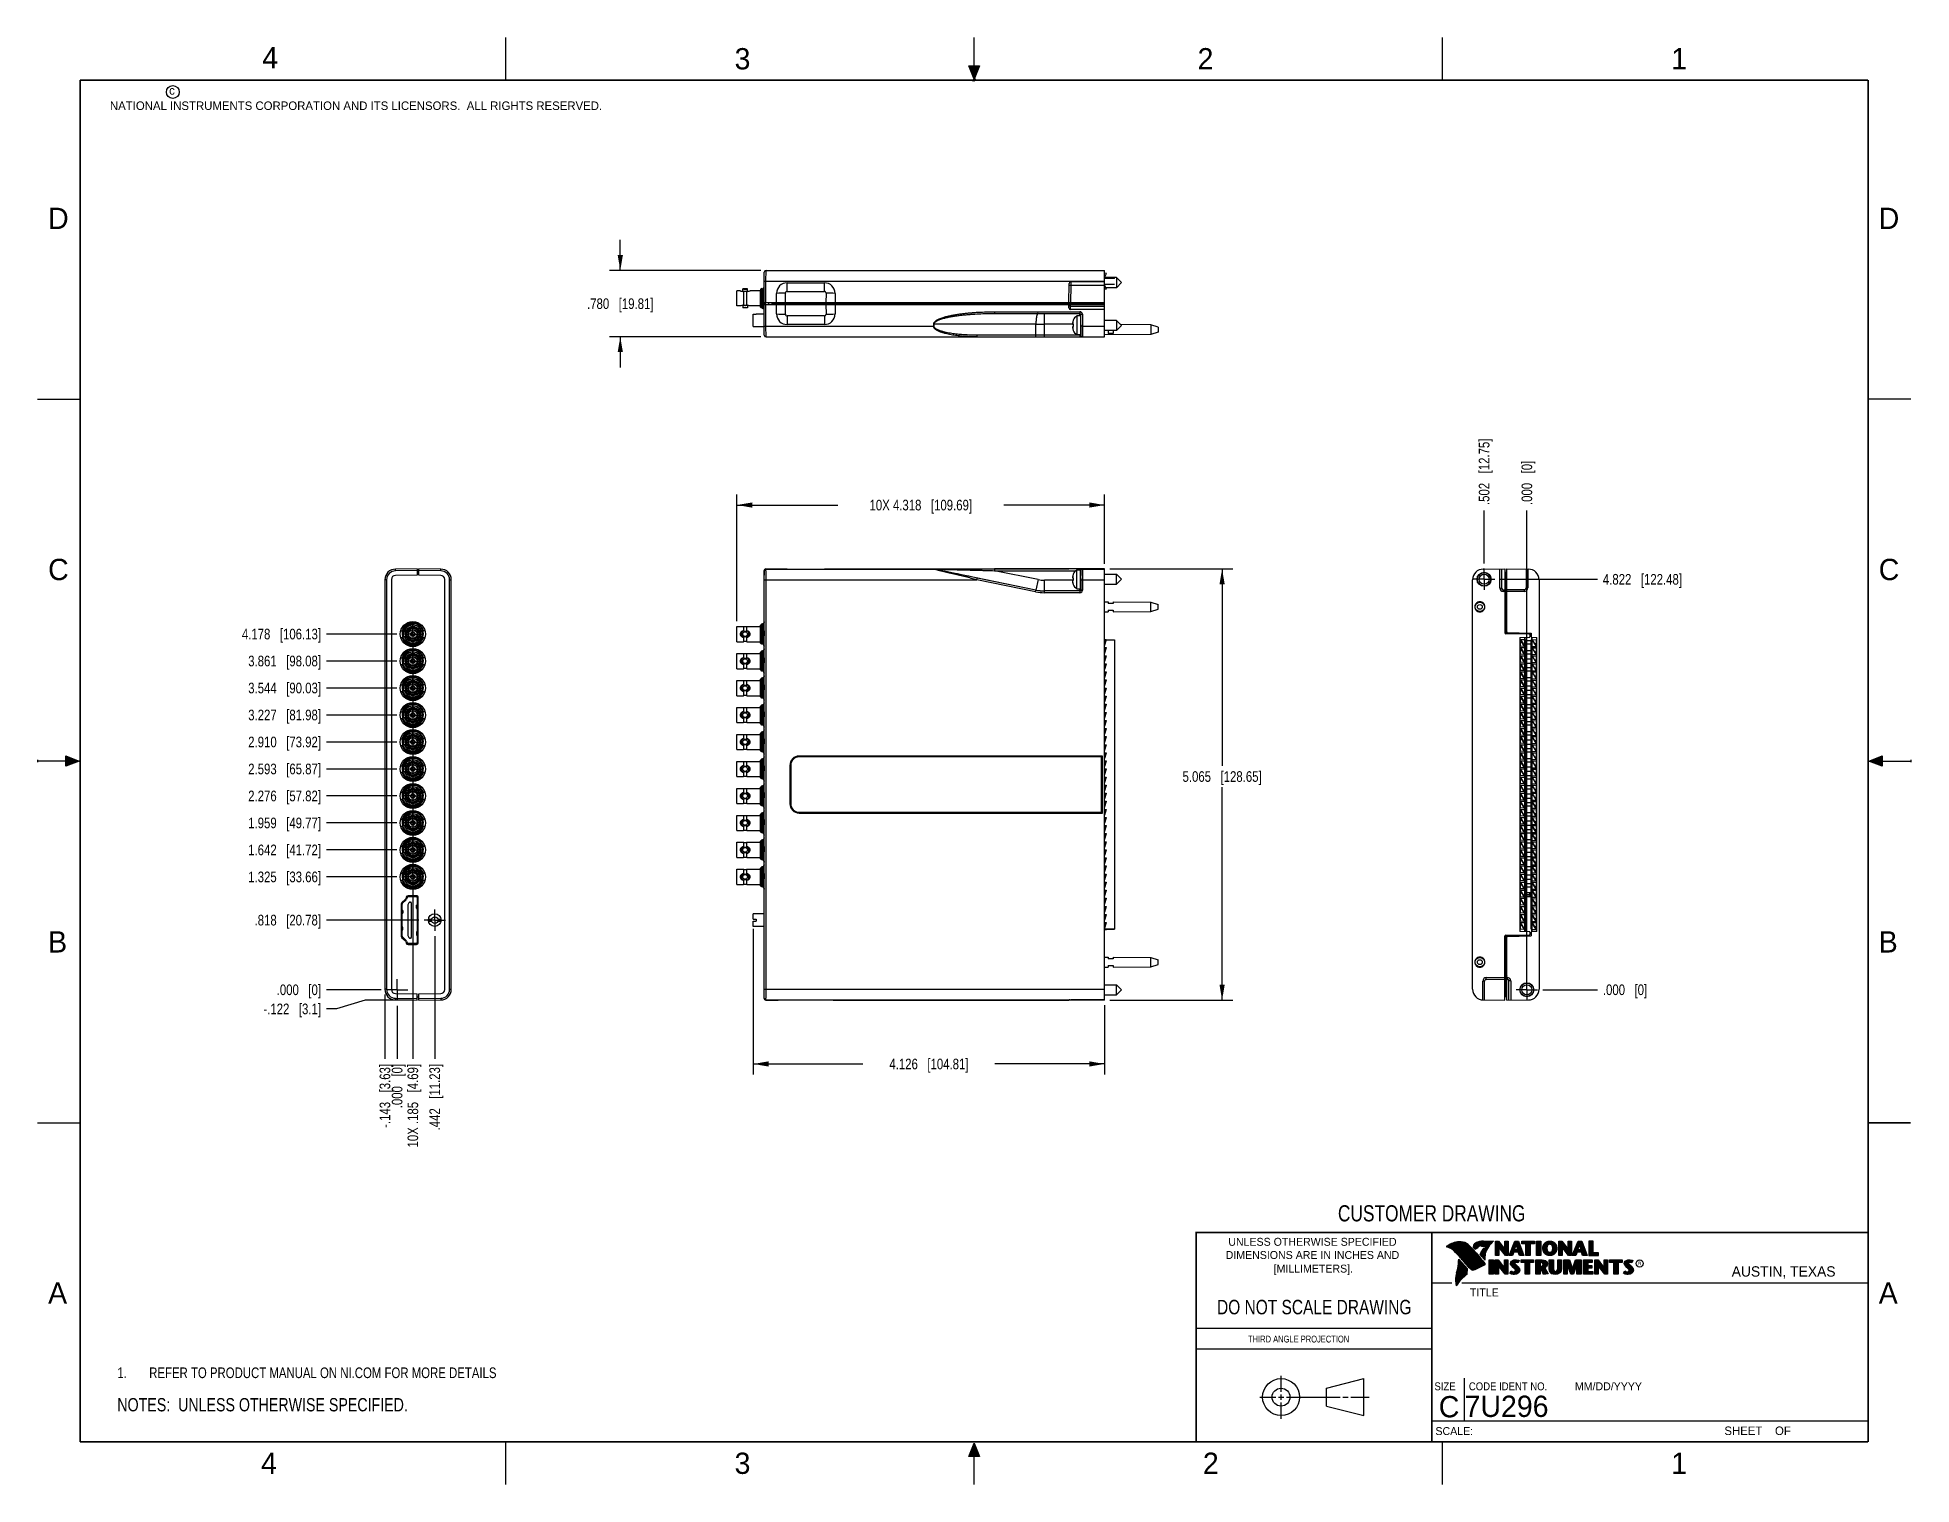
# Model space of a CAD drawing. Header units: inches. Extents: x 0 to 22, y 0 to 17.
import ezdxf

# ---------------------------------------------------------------- set-up
doc = ezdxf.new("R2010")
doc.units = ezdxf.units.IN
doc.header["$LTSCALE"] = 1.21
doc.header["$MEASUREMENT"] = 0
doc.linetypes.add('CENTER', pattern=[0.6, 0.375, -0.075, 0.075, -0.075])
doc.layers.get('0').update_dxf_attribs({"linetype": 'CONTINUOUS'})
for name, color, linetype in [('02___PRT_ALL_AXES', 7, 'CONTINUOUS'), ('DETAIL', 7, 'CONTINUOUS'), ('DIMENSIONS', 7, 'CONTINUOUS')]:
    doc.layers.add(name, color=color, linetype=linetype)
doc.styles.get("Standard").update_dxf_attribs({"font": 'txt', "width": 0.8})
doc.styles.add('TEXTSTYLE_2', font='txt')
doc.styles.add('TEXTSTYLE_3', font='txt', dxfattribs={"width": 0.9})
doc.dimstyles.new('DIMSTYLE_1', dxfattribs={"dimtxt": 0.125, "dimasz": 0.18, "dimexe": 0.125, "dimexo": 0.0625, "dimgap": 0.0625, "dimtad": 0, "dimtih": 1, "dimtoh": 1, "dimdec": 3, "dimzin": 4, "dimdsep": 46, "dimtxsty": 'STANDARD', "dimblk": '_FILLED', "dimblk1": '_FILLED', "dimblk2": '_FILLED', "dimcen": 0.09, "dimadec": 0, "dimazin": 0, "dimtp": 0.01, "dimtm": 0.01, "dimtfac": 1, "dimtdec": 3, "dimtofl": 0, "dimtmove": 0, "dimatfit": 3, "dimldrblk": '_FILLED', "dimfxl": 1, "dimtolj": 1, "dimtzin": 4, "dimarcsym": 0})
doc.dimstyles.new('DIMSTYLE_2', dxfattribs={"dimtxt": 0.125, "dimasz": 0.18, "dimexe": 0.125, "dimexo": 0.0625, "dimgap": 0.03125, "dimtad": 0, "dimtih": 1, "dimtoh": 1, "dimdec": 3, "dimzin": 4, "dimdsep": 46, "dimtxsty": 'STANDARD', "dimblk": '_FILLED', "dimblk1": '_FILLED', "dimblk2": '_FILLED', "dimcen": 0.09, "dimadec": 0, "dimazin": 0, "dimtp": 0.01, "dimtm": 0.01, "dimtfac": 1, "dimtdec": 3, "dimtofl": 0, "dimtmove": 0, "dimatfit": 3, "dimldrblk": '_FILLED', "dimfxl": 1, "dimtolj": 1, "dimtzin": 4, "dimarcsym": 0})

msp = doc.modelspace()

# ---------------------------------------------------------------- texts
at = {"color": 2, "linetype": 'CONTINUOUS', "line_spacing_factor": 0.9}
for s, insert, char_height, width, attachment_point, style in [('4', (2.64, 16.8869), 0.25, 0.25, 1, 'TEXTSTYLE_2'), ('3', (8.1875, 16.875), 0.25, 0.25, 1, 'TEXTSTYLE_2'), ('2', (13.625, 16.875), 0.25, 0.25, 1, 'TEXTSTYLE_2'), ('1', (19.1875, 16.875), 0.25, 0.25, 1, 'TEXTSTYLE_2'), ('c', (1.5463, 16.428), 0.1, 0.1, 1, 'TEXTSTYLE_2'), ('NATIONAL INSTRUMENTS CORPORATION AND ITS LICENSORS.  ALL RIGHTS RESERVED.', (0.851, 16.2482), 0.1, 7.3, 1, 'TEXTSTYLE_2'), ('D', (0.125, 15), 0.25, 0.25, 1, 'TEXTSTYLE_2'), ('D', (21.625, 15), 0.25, 0.25, 1, 'TEXTSTYLE_2'), ('C', (0.125, 10.875), 0.25, 0.25, 1, 'TEXTSTYLE_2'), ('C', (21.625, 10.875), 0.25, 0.25, 1, 'TEXTSTYLE_2'), ('B', (0.125, 6.5), 0.25, 0.25, 1, 'TEXTSTYLE_2'), ('B', (21.625, 6.5), 0.25, 0.25, 1, 'TEXTSTYLE_2'), ('UNLESS OTHERWISE SPECIFIED', (14.9742, 2.8979), 0.093, 2.418, 2, 'TEXTSTYLE_2'), ('DIMENSIONS ARE IN INCHES AND', (14.9742, 2.7431), 0.093, 2.604, 2, 'TEXTSTYLE_2'), ('[MILLIMETERS].', (14.9844, 2.5829), 0.093, 1.302, 2, 'TEXTSTYLE_2'), ('R', (18.7972, 2.6166), 0.0418, 0.041753, 1, 'TEXTSTYLE_2'), ('AUSTIN, TEXAS', (19.898, 2.5642), 0.121576, 1.580488, 1, 'TEXTSTYLE_2'), ('A', (0.125, 2.375), 0.25, 0.25, 1, 'TEXTSTYLE_2'), ('TITLE', (16.8235, 2.303), 0.093, 0.465, 1, 'TEXTSTYLE_2'), ('A', (21.625, 2.375), 0.25, 0.25, 1, 'TEXTSTYLE_2'), ('SIZE', (16.407, 1.2002), 0.093, 0.3348, 1, 'TEXTSTYLE_3'), ('CODE IDENT NO.', (16.8114, 1.2002), 0.093, 1.1718, 1, 'TEXTSTYLE_3'), ('MM/DD/YYYY', (18.0565, 1.2002), 0.093, 0.93, 1, 'TEXTSTYLE_2'), ('SCALE:', (16.4187, 0.6745), 0.093, 0.558, 1, 'TEXTSTYLE_2'), ('SHEET    OF', (19.8121, 0.6815), 0.1, 1.1, 1, 'TEXTSTYLE_2'), ('4', (2.625, 0.375), 0.25, 0.25, 1, 'TEXTSTYLE_2'), ('3', (8.1875, 0.375), 0.25, 0.25, 1, 'TEXTSTYLE_2'), ('2', (13.6875, 0.375), 0.25, 0.25, 1, 'TEXTSTYLE_2'), ('1', (19.1875, 0.375), 0.25, 0.25, 1, 'TEXTSTYLE_2')]:
    msp.add_mtext(s, dxfattribs=dict(at, insert=insert, char_height=char_height, width=width, attachment_point=attachment_point, style=style))
at = {"color": 7, "linetype": 'CONTINUOUS', "attachment_point": 2, "line_spacing_factor": 0.9}
for s, insert, char_height, width in [('CUSTOMER DRAWING', (16.3742, 3.2811), 0.19, 2.432), ('DO NOT SCALE DRAWING', (14.9953, 2.1698), 0.17, 2.72)]:
    msp.add_mtext(s, dxfattribs=dict(at, insert=insert, char_height=char_height, width=width))
at = {"color": 2, "linetype": 'CONTINUOUS', "insert": (14.2178, 1.7486), "char_height": 0.08, "width": 1.408, "attachment_point": 1, "line_spacing_factor": 0.9}
msp.add_mtext('THIRD ANGLE PROJECTION', dxfattribs=at)
at = {"color": 7, "linetype": 'CONTINUOUS', "char_height": 0.25, "line_spacing_factor": 0.9, "style": 'TEXTSTYLE_2'}
for s, insert, width, attachment_point in [('C', (16.5785, 1.0393), 0.25, 2), ('7U296', (16.7614, 1.0441), 1.25, 1)]:
    msp.add_mtext(s, dxfattribs=dict(at, insert=insert, width=width, attachment_point=attachment_point))

# ---------------------------------------------------------------- blocks, each defined once
blk = doc.blocks.new('CUSTOM_NOTE_BL0', base_point=(3.625, 1.312))
at = {"color": 2, "linetype": 'CONTINUOUS', "width": 0.8}
for s, p in [('1.', (0.938, 1.25)), ('REFER TO PRODUCT MANUAL ON NI.COM FOR MORE DETAILS', (1.312, 1.25))]:
    blk.add_text(s, height=0.125, dxfattribs=at).set_placement(p)
blk = doc.blocks.new('_FILLED')
at = {"color": 0, "linetype": 'BYBLOCK'}
blk.add_solid([(0, 0), (-1, 0.17), (-1, -0.17)], dxfattribs=at)
blk = doc.blocks.new('*D0')
at = {"layer": 'DIMENSIONS', "color": 2, "linetype": 'CONTINUOUS'}
for p, q in [((6.845, 14.263), (6.845, 14.623)), ((8.494, 14.263), (6.72, 14.263)), ((8.494, 13.483), (6.72, 13.483)), ((6.845, 13.483), (6.845, 13.123))]:
    blk.add_line(p, q, dxfattribs=at)
at = {"layer": 'DIMENSIONS', "color": 2, "linetype": 'CONTINUOUS', "xscale": 0.18, "yscale": 0.18, "zscale": 0.18}
for p, rotation in [((6.845, 14.263), 270), ((6.845, 13.483), 90)]:
    blk.add_blockref('_FILLED', p, dxfattribs=dict(at, rotation=rotation))
at = {"layer": 'DIMENSIONS', "color": 2, "linetype": 'CONTINUOUS', "insert": (6.845, 13.935), "char_height": 0.125, "width": 1.225, "attachment_point": 2, "line_spacing_factor": 0.9}
blk.add_mtext('.780{\\Ftxt.shx;\\W1.000000;\\H0.125000; }[19.81]', dxfattribs=at)
blk = doc.blocks.new('*D1')
at = {"layer": 'DIMENSIONS', "color": 2, "linetype": 'CONTINUOUS'}
for p, q in [((8.215, 10.143), (8.215, 11.632)), ((8.215, 11.507), (9.399, 11.507)), ((12.533, 11.507), (11.349, 11.507)), ((12.533, 10.817), (12.533, 11.632))]:
    blk.add_line(p, q, dxfattribs=at)
at = {"layer": 'DIMENSIONS', "color": 2, "linetype": 'CONTINUOUS', "xscale": 0.18, "yscale": 0.18, "zscale": 0.18, "rotation": 180}
blk.add_blockref('_FILLED', (8.215, 11.507), dxfattribs=at)
at = {"layer": 'DIMENSIONS', "color": 2, "linetype": 'CONTINUOUS', "xscale": 0.18, "yscale": 0.18, "zscale": 0.18}
blk.add_blockref('_FILLED', (12.533, 11.507), dxfattribs=at)
at = {"layer": 'DIMENSIONS', "color": 2, "linetype": 'CONTINUOUS', "insert": (10.374, 11.569), "char_height": 0.125, "width": 1.825, "attachment_point": 2, "line_spacing_factor": 0.9}
blk.add_mtext('10X 4.318{\\Ftxt.shx;\\W1.000000;\\H0.125000; }[109.69]', dxfattribs=at)
blk = doc.blocks.new('*D2')
at = {"layer": 'DIMENSIONS', "color": 2, "linetype": 'CONTINUOUS'}
for p, q in [((12.596, 10.756), (14.038, 10.756)), ((13.913, 10.756), (13.913, 8.442)), ((13.913, 5.691), (13.913, 8.192)), ((12.596, 5.691), (14.038, 5.691))]:
    blk.add_line(p, q, dxfattribs=at)
at = {"layer": 'DIMENSIONS', "color": 2, "linetype": 'CONTINUOUS', "xscale": 0.18, "yscale": 0.18, "zscale": 0.18}
for p, rotation in [((13.913, 10.756), 90), ((13.913, 5.691), 270)]:
    blk.add_blockref('_FILLED', p, dxfattribs=dict(at, rotation=rotation))
at = {"layer": 'DIMENSIONS', "color": 2, "linetype": 'CONTINUOUS', "insert": (13.913, 8.38), "char_height": 0.125, "width": 1.425, "attachment_point": 2, "line_spacing_factor": 0.9}
blk.add_mtext('5.065{\\Ftxt.shx;\\W1.000000;\\H0.125000; }[128.65]', dxfattribs=at)
blk = doc.blocks.new('*D3')
at = {"layer": 'DIMENSIONS', "color": 2, "linetype": 'CONTINUOUS'}
for p, q in [((8.407, 6.529), (8.407, 4.816)), ((12.533, 5.63), (12.533, 4.816)), ((8.407, 4.941), (9.695, 4.941)), ((12.533, 4.941), (11.245, 4.941))]:
    blk.add_line(p, q, dxfattribs=at)
at = {"layer": 'DIMENSIONS', "color": 2, "linetype": 'CONTINUOUS', "xscale": 0.18, "yscale": 0.18, "zscale": 0.18, "rotation": 180}
blk.add_blockref('_FILLED', (8.407, 4.941), dxfattribs=at)
at = {"layer": 'DIMENSIONS', "color": 2, "linetype": 'CONTINUOUS', "xscale": 0.18, "yscale": 0.18, "zscale": 0.18}
blk.add_blockref('_FILLED', (12.533, 4.941), dxfattribs=at)
at = {"layer": 'DIMENSIONS', "color": 2, "linetype": 'CONTINUOUS', "insert": (10.47, 5.003), "char_height": 0.125, "width": 1.425, "attachment_point": 2, "line_spacing_factor": 0.9}
blk.add_mtext('4.126{\\Ftxt.shx;\\W1.000000;\\H0.125000; }[104.81]', dxfattribs=at)
blk = doc.blocks.new('*D4')
at = {"layer": 'DIMENSIONS', "color": 2, "linetype": 'CONTINUOUS'}
blk.add_line((16.99, 10.822), (16.99, 11.444), dxfattribs=at)
at = {"layer": 'DIMENSIONS', "color": 2, "linetype": 'CONTINUOUS', "insert": (16.928, 11.507), "char_height": 0.125, "width": 1.225, "attachment_point": 1, "rotation": 90, "line_spacing_factor": 0.9}
blk.add_mtext('.502{\\Ftxt.shx;\\W1.000000;\\H0.125000; }[12.75]', dxfattribs=at)
blk = doc.blocks.new('*D5')
at = {"layer": 'DIMENSIONS', "color": 2, "linetype": 'CONTINUOUS'}
blk.add_line((17.492, 5.875), (17.492, 11.444), dxfattribs=at)
at = {"layer": 'DIMENSIONS', "color": 2, "linetype": 'CONTINUOUS', "insert": (17.43, 11.507), "char_height": 0.125, "width": 0.825, "attachment_point": 1, "rotation": 90, "line_spacing_factor": 0.9}
blk.add_mtext('.000{\\Ftxt.shx;\\W1.000000;\\H0.125000; }[0]', dxfattribs=at)
blk = doc.blocks.new('*D6')
at = {"layer": 'DIMENSIONS', "color": 2, "linetype": 'CONTINUOUS'}
blk.add_line((17.178, 10.635), (18.323, 10.635), dxfattribs=at)
at = {"layer": 'DIMENSIONS', "color": 2, "linetype": 'CONTINUOUS', "insert": (18.385, 10.697), "char_height": 0.125, "width": 1.425, "attachment_point": 1, "line_spacing_factor": 0.9}
blk.add_mtext('4.822{\\Ftxt.shx;\\W1.000000;\\H0.125000; }[122.48]', dxfattribs=at)
blk = doc.blocks.new('*D7')
at = {"layer": 'DIMENSIONS', "color": 2, "linetype": 'CONTINUOUS'}
blk.add_line((17.68, 5.813), (18.323, 5.813), dxfattribs=at)
at = {"layer": 'DIMENSIONS', "color": 2, "linetype": 'CONTINUOUS', "insert": (18.385, 5.875), "char_height": 0.125, "width": 0.825, "attachment_point": 1, "line_spacing_factor": 0.9}
blk.add_mtext('.000{\\Ftxt.shx;\\W1.000000;\\H0.125000; }[0]', dxfattribs=at)
blk = doc.blocks.new('*D8')
at = {"layer": 'DIMENSIONS', "color": 2, "linetype": 'CONTINUOUS'}
blk.add_line((4.666, 6.443), (4.666, 5.003), dxfattribs=at)
at = {"layer": 'DIMENSIONS', "color": 2, "linetype": 'CONTINUOUS', "insert": (4.603, 4.941), "char_height": 0.125, "width": 1.225, "attachment_point": 3, "rotation": 90, "line_spacing_factor": 0.9}
blk.add_mtext('.442{\\Ftxt.shx;\\W1.000000;\\H0.125000; }[11.23]', dxfattribs=at)
blk = doc.blocks.new('*D9')
at = {"layer": 'DIMENSIONS', "color": 2, "linetype": 'CONTINUOUS'}
blk.add_line((4.223, 5.625), (4.223, 5.003), dxfattribs=at)
at = {"layer": 'DIMENSIONS', "color": 2, "linetype": 'CONTINUOUS', "insert": (4.161, 4.941), "char_height": 0.125, "width": 0.825, "attachment_point": 3, "rotation": 90, "line_spacing_factor": 0.9}
blk.add_mtext('.000{\\Ftxt.shx;\\W1.000000;\\H0.125000; }[0]', dxfattribs=at)
blk = doc.blocks.new('*D10')
at = {"layer": 'DIMENSIONS', "color": 2, "linetype": 'CONTINUOUS'}
blk.add_line((4.478, 6.631), (3.393, 6.631), dxfattribs=at)
at = {"layer": 'DIMENSIONS', "color": 2, "linetype": 'CONTINUOUS', "insert": (3.33, 6.693), "char_height": 0.125, "width": 1.225, "attachment_point": 3, "line_spacing_factor": 0.9}
blk.add_mtext('.818{\\Ftxt.shx;\\W1.000000;\\H0.125000; }[20.78]', dxfattribs=at)
blk = doc.blocks.new('*D11')
at = {"layer": 'DIMENSIONS', "color": 2, "linetype": 'CONTINUOUS'}
blk.add_line((4.036, 5.813), (3.393, 5.813), dxfattribs=at)
at = {"layer": 'DIMENSIONS', "color": 2, "linetype": 'CONTINUOUS', "insert": (3.33, 5.875), "char_height": 0.125, "width": 0.825, "attachment_point": 3, "line_spacing_factor": 0.9}
blk.add_mtext('.000{\\Ftxt.shx;\\W1.000000;\\H0.125000; }[0]', dxfattribs=at)
blk = doc.blocks.new('*D12')
at = {"layer": 'DIMENSIONS', "color": 2, "linetype": 'CONTINUOUS'}
blk.add_line((4.408, 9.929), (4.408, 5.003), dxfattribs=at)
at = {"layer": 'DIMENSIONS', "color": 2, "linetype": 'CONTINUOUS', "insert": (4.346, 4.941), "char_height": 0.125, "width": 1.525, "attachment_point": 3, "rotation": 90, "line_spacing_factor": 0.9}
blk.add_mtext('10X .185{\\Ftxt.shx;\\W1.000000;\\H0.125000; }[4.69]', dxfattribs=at)
blk = doc.blocks.new('*D13')
at = {"layer": 'DIMENSIONS', "color": 2, "linetype": 'CONTINUOUS'}
blk.add_line((4.08, 5.755), (4.08, 5.003), dxfattribs=at)
at = {"layer": 'DIMENSIONS', "color": 2, "linetype": 'CONTINUOUS', "insert": (4.018, 4.941), "char_height": 0.125, "width": 1.225, "attachment_point": 3, "rotation": 90, "line_spacing_factor": 0.9}
blk.add_mtext('-.143{\\Ftxt.shx;\\W1.000000;\\H0.125000; }[3.63]', dxfattribs=at)
blk = doc.blocks.new('*D14')
at = {"layer": 'DIMENSIONS', "color": 2, "linetype": 'CONTINUOUS'}
for p, q in [((3.511, 5.588), (3.393, 5.588)), ((3.849, 5.691), (3.511, 5.588)), ((4.398, 5.691), (3.849, 5.691))]:
    blk.add_line(p, q, dxfattribs=at)
at = {"layer": 'DIMENSIONS', "color": 2, "linetype": 'CONTINUOUS', "insert": (3.33, 5.65), "char_height": 0.125, "width": 1.125, "attachment_point": 3, "line_spacing_factor": 0.9}
blk.add_mtext('-.122{\\Ftxt.shx;\\W1.000000;\\H0.125000; }[3.1]', dxfattribs=at)
blk = doc.blocks.new('*D15')
at = {"layer": 'DIMENSIONS', "color": 2, "linetype": 'CONTINUOUS'}
blk.add_line((4.22, 7.138), (3.393, 7.138), dxfattribs=at)
at = {"layer": 'DIMENSIONS', "color": 2, "linetype": 'CONTINUOUS', "insert": (3.33, 7.201), "char_height": 0.125, "width": 1.325, "attachment_point": 3, "line_spacing_factor": 0.9}
blk.add_mtext('1.325{\\Ftxt.shx;\\W1.000000;\\H0.125000; }[33.66]', dxfattribs=at)
blk = doc.blocks.new('*D16')
at = {"layer": 'DIMENSIONS', "color": 2, "linetype": 'CONTINUOUS'}
blk.add_line((4.22, 7.455), (3.393, 7.455), dxfattribs=at)
at = {"layer": 'DIMENSIONS', "color": 2, "linetype": 'CONTINUOUS', "insert": (3.33, 7.518), "char_height": 0.125, "width": 1.325, "attachment_point": 3, "line_spacing_factor": 0.9}
blk.add_mtext('1.642{\\Ftxt.shx;\\W1.000000;\\H0.125000; }[41.72]', dxfattribs=at)
blk = doc.blocks.new('*D17')
at = {"layer": 'DIMENSIONS', "color": 2, "linetype": 'CONTINUOUS'}
blk.add_line((4.22, 7.772), (3.393, 7.772), dxfattribs=at)
at = {"layer": 'DIMENSIONS', "color": 2, "linetype": 'CONTINUOUS', "insert": (3.33, 7.835), "char_height": 0.125, "width": 1.325, "attachment_point": 3, "line_spacing_factor": 0.9}
blk.add_mtext('1.959{\\Ftxt.shx;\\W1.000000;\\H0.125000; }[49.77]', dxfattribs=at)
blk = doc.blocks.new('*D18')
at = {"layer": 'DIMENSIONS', "color": 2, "linetype": 'CONTINUOUS'}
blk.add_line((4.22, 8.089), (3.393, 8.089), dxfattribs=at)
at = {"layer": 'DIMENSIONS', "color": 2, "linetype": 'CONTINUOUS', "insert": (3.33, 8.152), "char_height": 0.125, "width": 1.325, "attachment_point": 3, "line_spacing_factor": 0.9}
blk.add_mtext('2.276{\\Ftxt.shx;\\W1.000000;\\H0.125000; }[57.82]', dxfattribs=at)
blk = doc.blocks.new('*D19')
at = {"layer": 'DIMENSIONS', "color": 2, "linetype": 'CONTINUOUS'}
blk.add_line((4.22, 8.406), (3.393, 8.406), dxfattribs=at)
at = {"layer": 'DIMENSIONS', "color": 2, "linetype": 'CONTINUOUS', "insert": (3.33, 8.469), "char_height": 0.125, "width": 1.325, "attachment_point": 3, "line_spacing_factor": 0.9}
blk.add_mtext('2.593{\\Ftxt.shx;\\W1.000000;\\H0.125000; }[65.87]', dxfattribs=at)
blk = doc.blocks.new('*D20')
at = {"layer": 'DIMENSIONS', "color": 2, "linetype": 'CONTINUOUS'}
blk.add_line((4.22, 8.723), (3.393, 8.723), dxfattribs=at)
at = {"layer": 'DIMENSIONS', "color": 2, "linetype": 'CONTINUOUS', "insert": (3.33, 8.786), "char_height": 0.125, "width": 1.325, "attachment_point": 3, "line_spacing_factor": 0.9}
blk.add_mtext('2.910{\\Ftxt.shx;\\W1.000000;\\H0.125000; }[73.92]', dxfattribs=at)
blk = doc.blocks.new('*D21')
at = {"layer": 'DIMENSIONS', "color": 2, "linetype": 'CONTINUOUS'}
blk.add_line((4.22, 9.04), (3.393, 9.04), dxfattribs=at)
at = {"layer": 'DIMENSIONS', "color": 2, "linetype": 'CONTINUOUS', "insert": (3.33, 9.103), "char_height": 0.125, "width": 1.325, "attachment_point": 3, "line_spacing_factor": 0.9}
blk.add_mtext('3.227{\\Ftxt.shx;\\W1.000000;\\H0.125000; }[81.98]', dxfattribs=at)
blk = doc.blocks.new('*D22')
at = {"layer": 'DIMENSIONS', "color": 2, "linetype": 'CONTINUOUS'}
blk.add_line((4.22, 9.357), (3.393, 9.357), dxfattribs=at)
at = {"layer": 'DIMENSIONS', "color": 2, "linetype": 'CONTINUOUS', "insert": (3.33, 9.42), "char_height": 0.125, "width": 1.325, "attachment_point": 3, "line_spacing_factor": 0.9}
blk.add_mtext('3.544{\\Ftxt.shx;\\W1.000000;\\H0.125000; }[90.03]', dxfattribs=at)
blk = doc.blocks.new('*D23')
at = {"layer": 'DIMENSIONS', "color": 2, "linetype": 'CONTINUOUS'}
blk.add_line((4.22, 9.674), (3.393, 9.674), dxfattribs=at)
at = {"layer": 'DIMENSIONS', "color": 2, "linetype": 'CONTINUOUS', "insert": (3.33, 9.737), "char_height": 0.125, "width": 1.325, "attachment_point": 3, "line_spacing_factor": 0.9}
blk.add_mtext('3.861{\\Ftxt.shx;\\W1.000000;\\H0.125000; }[98.08]', dxfattribs=at)
blk = doc.blocks.new('*D24')
at = {"layer": 'DIMENSIONS', "color": 2, "linetype": 'CONTINUOUS'}
blk.add_line((4.22, 9.991), (3.393, 9.991), dxfattribs=at)
at = {"layer": 'DIMENSIONS', "color": 2, "linetype": 'CONTINUOUS', "insert": (3.33, 10.054), "char_height": 0.125, "width": 1.425, "attachment_point": 3, "line_spacing_factor": 0.9}
blk.add_mtext('4.178{\\Ftxt.shx;\\W1.000000;\\H0.125000; }[106.13]', dxfattribs=at)
blk = doc.blocks.new('NOTES_HEADER_BL1', base_point=(3.1215, 0.9375))
at = {"layer": 'DETAIL', "color": 2, "linetype": 'CONTINUOUS', "width": 0.8}
blk.add_text('NOTES:  UNLESS OTHERWISE SPECIFIED.', height=0.156, dxfattribs=at).set_placement((0.9375, 0.8595))

# ---------------------------------------------------------------- dimensions: what is measured, and where the dimension line sits
at = {"layer": 'DIMENSIONS', "color": 2, "linetype": 'CONTINUOUS'}
for base, p1, p2, angle, picture, middle in [((6.8446, 13.4827), (8.5566, 14.2627), (8.5566, 13.4827), 270, '*D0', (6.8446, 13.8727)), ((13.9135, 10.7561), (12.5335, 5.6911), (12.5335, 10.7561), 90, '*D2', (13.9135, 8.3173)), ((8.4072, 4.9407), (12.5335, 5.693), (8.4072, 6.5914), 180, '*D3', (10.4703, 4.9407))]:
    dim = msp.add_linear_dim(base=base, p1=p1, p2=p2, angle=angle, dimstyle='DIMSTYLE_1', dxfattribs=at)
    dim.commit()
    dim.dimension.update_dxf_attribs({"geometry": picture, "text_midpoint": middle, "dimtype": 160})
for feature_location, offset, dtype, origin, picture, middle in [((16.9903, 10.8223), (0, 0.6219), 1, (17.4923, 5.8127), '*D4', (16.9903, 12.1192)), ((17.4922551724, 5.875154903), (0, 5.569), 1, (17.4922551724, 5.812654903), '*D5', (17.4922551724, 11.919154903)), ((17.1779, 10.6347), (1.1449, 0), 0, (17.6174, 5.8127), '*D6', (19.0978, 10.6347)), ((4.2205, 9.991), (-0.8275, 0), 0, (4.283, 5.8127), '*D24', (2.618, 9.991)), ((4.2205, 9.674), (-0.8275, 0), 0, (4.283, 5.8127), '*D23', (2.668, 9.674)), ((4.2205, 9.357), (-0.8275, 0), 0, (4.283, 5.8127), '*D22', (2.668, 9.357)), ((4.2205, 9.04), (-0.8275, 0), 0, (4.283, 5.8127), '*D21', (2.668, 9.04)), ((4.2205, 8.723), (-0.8275, 0), 0, (4.283, 5.8127), '*D20', (2.668, 8.723)), ((4.2205, 8.406), (-0.8275, 0), 0, (4.283, 5.8127), '*D19', (2.668, 8.406)), ((4.2205, 8.089), (-0.8275, 0), 0, (4.283, 5.8127), '*D18', (2.668, 8.089)), ((4.2205, 7.772), (-0.8275, 0), 0, (4.283, 5.8127), '*D17', (2.668, 7.772)), ((4.2205, 7.455), (-0.8275, 0), 0, (4.283, 5.8127), '*D16', (2.668, 7.455)), ((4.2205, 7.138), (-0.8275, 0), 0, (4.283, 5.8127), '*D15', (2.668, 7.138)), ((4.4781, 6.6308), (-1.0851, 0), 0, (4.0984, 5.8127), '*D10', (2.718, 6.6308)), ((4.6657, 6.4432), (0, -1.44), 1, (4.2235, 5.6876), '*D8', (4.6657, 4.3282)), ((4.0358612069, 5.812654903), (-0.6429000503, 0), 0, (4.0983612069, 5.812654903), '*D11', (2.9179611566, 5.812654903)), ((17.6798551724, 5.812654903), (0.6429000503, 0), 0, (17.6173551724, 5.812654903), '*D7', (18.7977552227, 5.812654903)), ((4.2234612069, 5.625054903), (0, -0.6219), 1, (4.2234612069, 5.687554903), '*D9', (4.2234612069, 4.528154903))]:
    dim = msp.add_ordinate_dim(feature_location=feature_location, offset=offset, dtype=dtype, origin=origin, dimstyle='DIMSTYLE_2', dxfattribs=at)
    dim.commit()
    dim.dimension.update_dxf_attribs({"geometry": picture, "text_midpoint": middle})
dim = msp.add_linear_dim(base=(12.53345, 11.50665), p1=(8.21499, 10.08058), p2=(12.53345, 10.75442), text='10X <>', dimstyle='DIMSTYLE_1', dxfattribs=at)
dim.commit()
dim.dimension.update_dxf_attribs({"geometry": '*D1', "text_midpoint": (10.37422, 11.50665), "dimtype": 160})
for feature_location, offset, dtype, origin, text, picture, middle in [((4.4081, 9.9285), (0, -4.9254), 1, (4.2235, 10.1161), '10X <>', '*D12', (4.4081, 4.1782)), ((4.398, 5.6907), (-1.005, -0.1029), 0, (4.4605, 5.8127), '-<>', '*D14', (2.768, 5.5877)), ((4.0805, 5.7554), (0, -0.7522), 1, (4.2235, 5.8179), '-<>', '*D13', (4.0805, 4.3282))]:
    dim = msp.add_ordinate_dim(feature_location=feature_location, offset=offset, dtype=dtype, origin=origin, text=text, dimstyle='DIMSTYLE_2', dxfattribs=at)
    dim.commit()
    dim.dimension.update_dxf_attribs({"geometry": picture, "text_midpoint": middle})

# ---------------------------------------------------------------- hatches: boundary and pattern name
at = {"linetype": 'CONTINUOUS'}
for points in [[(11, 16.51), (10.9375, 16.6663), (11.0625, 16.6663)], [(0.3337, 8.5625), (0.49, 8.5), (0.3337, 8.4375)], [(21.6663, 8.5625), (21.6663, 8.4375), (21.51, 8.5)], [(10.9375, 0.3287), (11, 0.485), (11.0625, 0.3287)]]:
    msp.add_hatch(color=2, dxfattribs=at).paths.add_polyline_path(points)

# ---------------------------------------------------------------- linework, layer by layer
at = {"color": 2, "linetype": 'CONTINUOUS'}
for p, q in [((5.5, 16.5), (5.5, 17)), ((11, 16.485), (11, 17)), ((16.5, 16.5), (16.5, 17)), ((11, 16.51), (10.9375, 16.6663)), ((10.9375, 16.6663), (11.0625, 16.6663)), ((11.015, 16.515), (10.985, 16.485)), ((10.985, 16.485), (11, 16.515)), ((11.0625, 16.6663), (11, 16.51)), ((11, 16.485), (11.015, 16.515)), ((0, 12.75), (0.5, 12.75)), ((22, 12.75), (21.5, 12.75)), ((0, 8.515), (0, 8.485)), ((0.49, 8.5), (0, 8.5)), ((0.3337, 8.4375), (0.3337, 8.5625)), ((0.3337, 8.5625), (0.49, 8.5)), ((0.49, 8.5), (0.3337, 8.4375)), ((21.51, 8.5), (21.6663, 8.5625)), ((21.51, 8.5), (22, 8.5)), ((21.6663, 8.4375), (21.51, 8.5)), ((21.6663, 8.5625), (21.6663, 8.4375)), ((22, 8.515), (22, 8.485)), ((0, 4.25), (0.5, 4.25)), ((16.375, 2.96), (21.5, 2.96)), ((16.5578, 2.796), (16.5578, 2.7989)), ((16.5646, 2.7936), (16.5646, 2.8033)), ((16.5714, 2.7909), (16.5714, 2.8075)), ((16.5782, 2.788), (16.5782, 2.8116)), ((16.5851, 2.7849), (16.5851, 2.8154)), ((16.5919, 2.7815), (16.5919, 2.819)), ((16.5987, 2.7778), (16.5987, 2.8221)), ((16.6055, 2.7738), (16.6055, 2.8249)), ((16.6124, 2.7696), (16.6124, 2.8276)), ((16.6192, 2.765), (16.6192, 2.8301)), ((16.626, 2.7601), (16.626, 2.8325)), ((16.6329, 2.7549), (16.6329, 2.8347)), ((16.6397, 2.7492), (16.6397, 2.8367)), ((16.6465, 2.7431), (16.6465, 2.8386)), ((16.6533, 2.7366), (16.6533, 2.8403)), ((16.6602, 2.7295), (16.6602, 2.8419)), ((16.667, 2.7221), (16.667, 2.8435)), ((16.6738, 2.7146), (16.6738, 2.8449)), ((16.6806, 2.707), (16.6806, 2.8459)), ((16.6875, 2.6995), (16.6875, 2.8467)), ((16.7939, 2.533), (16.6919, 2.6489)), ((16.6943, 2.6918), (16.6943, 2.8472)), ((16.7011, 2.6841), (16.7011, 2.8474)), ((16.708, 2.6764), (16.708, 2.8474)), ((16.7148, 2.6685), (16.7148, 2.847)), ((16.7216, 2.6607), (16.7216, 2.8465)), ((16.7284, 2.6527), (16.7284, 2.8456)), ((16.7353, 2.6447), (16.7353, 2.8445)), ((16.7421, 2.6366), (16.7421, 2.8431)), ((16.7489, 2.6285), (16.7489, 2.8417)), ((16.7557, 2.6204), (16.7557, 2.84)), ((16.7626, 2.6125), (16.7626, 2.8378)), ((16.7694, 2.6046), (16.7694, 2.8352)), ((16.7762, 2.5968), (16.7762, 2.8321)), ((16.7831, 2.5891), (16.7831, 2.8284)), ((16.7899, 2.5815), (16.7899, 2.8242)), ((16.7967, 2.5739), (16.7967, 2.8193)), ((16.8035, 2.5665), (16.8035, 2.8136)), ((16.8104, 2.5591), (16.8104, 2.807)), ((16.8172, 2.5519), (16.8172, 2.7996)), ((16.824, 2.5447), (16.824, 2.7924)), ((16.8308, 2.5375), (16.8308, 2.7853)), ((16.8377, 2.5314), (16.8377, 2.7781)), ((16.8445, 2.5262), (16.8445, 2.7709)), ((16.8513, 2.523), (16.8513, 2.7637)), ((16.8581, 2.5224), (16.8581, 2.7565)), ((16.8864, 2.7664), (16.8632, 2.7937)), ((16.865, 2.5241), (16.865, 2.7493)), ((16.8877, 2.7723), (16.8682, 2.7952)), ((16.8718, 2.791), (16.8718, 2.8085)), ((16.8718, 2.527), (16.8718, 2.7421)), ((16.8786, 2.783), (16.8786, 2.8206)), ((16.8786, 2.5298), (16.8786, 2.7348)), ((16.8855, 2.7749), (16.8855, 2.8281)), ((16.8855, 2.5327), (16.8855, 2.727)), ((16.8923, 2.7747), (16.8923, 2.8335)), ((16.8923, 2.5356), (16.8923, 2.7187)), ((16.8991, 2.7788), (16.8991, 2.8375)), ((16.8991, 2.5385), (16.8991, 2.7104)), ((16.9059, 2.7837), (16.9059, 2.8408)), ((16.9059, 2.5415), (16.9059, 2.7022)), ((16.9128, 2.7896), (16.9128, 2.8436)), ((16.9128, 2.5446), (16.9128, 2.6939)), ((16.9196, 2.7966), (16.9196, 2.8459)), ((16.9196, 2.5477), (16.9196, 2.6856)), ((16.9264, 2.8018), (16.9264, 2.8477)), ((16.9264, 2.5508), (16.9264, 2.6774)), ((16.9332, 2.8053), (16.9332, 2.849)), ((16.9332, 2.554), (16.9332, 2.6691)), ((16.9401, 2.8077), (16.9401, 2.8499)), ((16.9401, 2.5573), (16.9401, 2.6608)), ((16.9616, 2.6797), (16.9434, 2.7005)), ((16.9469, 2.8082), (16.9469, 2.8509)), ((16.9469, 2.5606), (16.9469, 2.6526)), ((16.9653, 2.6828), (16.9492, 2.7013)), ((16.9537, 2.8069), (16.9537, 2.8518)), ((16.9537, 2.696), (16.9537, 2.7109)), ((16.9537, 2.5639), (16.9537, 2.6443)), ((16.9606, 2.8048), (16.9606, 2.8525)), ((16.9606, 2.6882), (16.9606, 2.7266)), ((16.9674, 2.8034), (16.9674, 2.8531)), ((16.9674, 2.6802), (16.9674, 2.7444)), ((16.9742, 2.8027), (16.9742, 2.8536)), ((16.9742, 2.672), (16.9742, 2.7568)), ((16.981, 2.8023), (16.981, 2.854)), ((16.981, 2.664), (16.981, 2.7634)), ((16.9838, 2.8589), (17.0997, 2.8607)), ((16.9839, 2.8541), (17.087, 2.8557)), ((16.9879, 2.802), (16.9879, 2.8542)), ((16.9879, 2.6563), (16.9879, 2.7665)), ((16.999, 2.637), (16.9946, 2.6418)), ((16.9947, 2.8019), (16.9947, 2.8543)), ((16.9947, 2.6748), (16.9947, 2.7683)), ((17.0015, 2.8005), (17.0015, 2.8544)), ((17.0015, 2.7195), (17.0015, 2.7694)), ((17.0083, 2.7963), (17.0083, 2.8545)), ((17.0083, 2.7388), (17.0083, 2.7698)), ((17.0152, 2.755), (17.0152, 2.8546)), ((17.022, 2.7691), (17.022, 2.8547)), ((17.0288, 2.7817), (17.0288, 2.8548)), ((17.0357, 2.7931), (17.0357, 2.8549)), ((17.0425, 2.8035), (17.0425, 2.855)), ((17.0493, 2.8131), (17.0493, 2.8551)), ((17.0561, 2.822), (17.0561, 2.8552)), ((17.063, 2.8303), (17.063, 2.8553)), ((17.0698, 2.8381), (17.0698, 2.8554)), ((17.0766, 2.8454), (17.0766, 2.8555)), ((17.1243, 2.8592), (17.1609, 2.8592)), ((17.1243, 2.6915), (17.1243, 2.8592)), ((17.1637, 2.6915), (17.1243, 2.6915)), ((17.1291, 2.8543), (17.1585, 2.8543)), ((17.1291, 2.6963), (17.1291, 2.8543)), ((17.1589, 2.6963), (17.1291, 2.6963)), ((17.1381, 2.6963), (17.1381, 2.8543)), ((17.1447, 2.6963), (17.1447, 2.8543)), ((17.1514, 2.6963), (17.1514, 2.8543)), ((17.1589, 2.8042), (17.1581, 2.8543)), ((17.1585, 2.8543), (17.2383, 2.7492)), ((17.2418, 2.6963), (17.1589, 2.8042)), ((17.1589, 2.8042), (17.1589, 2.6963)), ((17.1609, 2.8592), (17.2334, 2.7636)), ((17.2395, 2.6915), (17.1637, 2.7899)), ((17.1637, 2.7899), (17.1637, 2.6915)), ((17.1648, 2.7965), (17.1648, 2.8461)), ((17.1714, 2.7879), (17.1714, 2.8373)), ((17.1781, 2.7792), (17.1781, 2.8285)), ((17.1848, 2.7705), (17.1848, 2.8197)), ((17.1915, 2.7618), (17.1915, 2.8109)), ((17.1981, 2.7531), (17.1981, 2.8021)), ((17.2048, 2.7445), (17.2048, 2.7933)), ((17.2115, 2.7358), (17.2115, 2.7845)), ((17.2182, 2.7271), (17.2182, 2.7757)), ((17.2248, 2.7184), (17.2248, 2.7669)), ((17.2315, 2.7098), (17.2315, 2.7581)), ((17.2334, 2.8592), (17.2732, 2.8592)), ((17.2334, 2.7636), (17.2334, 2.8592)), ((17.2382, 2.7011), (17.2383, 2.7492)), ((17.2383, 2.8543), (17.2684, 2.8543)), ((17.2383, 2.7492), (17.2383, 2.8543)), ((17.2732, 2.6915), (17.2395, 2.6915)), ((17.2684, 2.6963), (17.2418, 2.6963)), ((17.2449, 2.6963), (17.2449, 2.8543)), ((17.2515, 2.6963), (17.2515, 2.8543)), ((17.2582, 2.6963), (17.2582, 2.8543)), ((17.2649, 2.6963), (17.2649, 2.8543)), ((17.2684, 2.8543), (17.2684, 2.6963)), ((17.2732, 2.8592), (17.2732, 2.6915)), ((17.2831, 2.6915), (17.3516, 2.8591)), ((17.3228, 2.6915), (17.2831, 2.6915)), ((17.2903, 2.6964), (17.3548, 2.8542)), ((17.3195, 2.6964), (17.2903, 2.6964)), ((17.2983, 2.6964), (17.2983, 2.7158)), ((17.3049, 2.6964), (17.3049, 2.7322)), ((17.3116, 2.6964), (17.3116, 2.7485)), ((17.3183, 2.6964), (17.3183, 2.7648)), ((17.3356, 2.7364), (17.3195, 2.6964)), ((17.3388, 2.7316), (17.3228, 2.6915)), ((17.325, 2.7101), (17.325, 2.7812)), ((17.3316, 2.7267), (17.3316, 2.7975)), ((17.394, 2.7364), (17.3356, 2.7364)), ((17.3383, 2.7364), (17.3383, 2.8138)), ((17.3905, 2.7316), (17.3388, 2.7316)), ((17.3409, 2.7533), (17.3624, 2.8228)), ((17.389, 2.7533), (17.3409, 2.7533)), ((17.345, 2.7666), (17.345, 2.8302)), ((17.345, 2.7364), (17.345, 2.7533)), ((17.3475, 2.7581), (17.3659, 2.8179)), ((17.3827, 2.7581), (17.3475, 2.7581)), ((17.3516, 2.8591), (17.3938, 2.8591)), ((17.3517, 2.7882), (17.3517, 2.8465)), ((17.3517, 2.7364), (17.3517, 2.7533)), ((17.3548, 2.8542), (17.3905, 2.8542)), ((17.3583, 2.8098), (17.3583, 2.8542)), ((17.3583, 2.7364), (17.3583, 2.7533)), ((17.3624, 2.8228), (17.3701, 2.8228)), ((17.365, 2.8228), (17.365, 2.8542)), ((17.365, 2.7364), (17.365, 2.7533)), ((17.3659, 2.8179), (17.3664, 2.8179)), ((17.3664, 2.8179), (17.3827, 2.7581)), ((17.3701, 2.8228), (17.389, 2.7533)), ((17.3717, 2.817), (17.3717, 2.8542)), ((17.3717, 2.7364), (17.3717, 2.7533)), ((17.3784, 2.7925), (17.3784, 2.8542)), ((17.3784, 2.7364), (17.3784, 2.7533)), ((17.385, 2.7679), (17.385, 2.8542)), ((17.385, 2.7364), (17.385, 2.7533)), ((17.3905, 2.8542), (17.4504, 2.6964)), ((17.4039, 2.6915), (17.3905, 2.7316)), ((17.3917, 2.7364), (17.3917, 2.851)), ((17.3938, 2.8591), (17.4574, 2.6915)), ((17.4074, 2.6964), (17.394, 2.7364)), ((17.3984, 2.7232), (17.3984, 2.8334)), ((17.4574, 2.6915), (17.4039, 2.6915)), ((17.4051, 2.7034), (17.4051, 2.8158)), ((17.4504, 2.6964), (17.4074, 2.6964)), ((17.4118, 2.6964), (17.4118, 2.7982)), ((17.4184, 2.6964), (17.4184, 2.7806)), ((17.4251, 2.6964), (17.4251, 2.763)), ((17.4318, 2.6964), (17.4318, 2.7455)), ((17.4327, 2.8591), (17.5802, 2.8591)), ((17.4327, 2.8278), (17.4327, 2.8591)), ((17.481, 2.8278), (17.4327, 2.8278)), ((17.4375, 2.8542), (17.5753, 2.8542)), ((17.4375, 2.8327), (17.4375, 2.8542)), ((17.4859, 2.8327), (17.4375, 2.8327)), ((17.4385, 2.6964), (17.4385, 2.7279)), ((17.4451, 2.8327), (17.4451, 2.8542)), ((17.4451, 2.6964), (17.4451, 2.7103)), ((17.4518, 2.8327), (17.4518, 2.8542)), ((17.4585, 2.8327), (17.4585, 2.8542)), ((17.4652, 2.8327), (17.4652, 2.8542)), ((17.4718, 2.8327), (17.4718, 2.8542)), ((17.4785, 2.8327), (17.4785, 2.8542)), ((17.481, 2.6915), (17.481, 2.8278)), ((17.5318, 2.6915), (17.481, 2.6915)), ((17.4859, 2.8327), (17.4852, 2.8542)), ((17.4859, 2.6964), (17.4859, 2.8327)), ((17.5269, 2.6964), (17.4859, 2.6964)), ((17.4919, 2.6964), (17.4919, 2.8542)), ((17.4985, 2.6964), (17.4985, 2.8542)), ((17.5052, 2.6964), (17.5052, 2.8542)), ((17.5119, 2.6964), (17.5119, 2.8542)), ((17.5186, 2.6964), (17.5186, 2.8542)), ((17.5269, 2.8327), (17.5252, 2.8542)), ((17.5753, 2.8327), (17.5269, 2.8327)), ((17.5269, 2.8327), (17.5269, 2.6964)), ((17.5802, 2.8278), (17.5318, 2.8278)), ((17.5318, 2.8278), (17.5318, 2.6915)), ((17.5319, 2.8327), (17.5319, 2.8542)), ((17.5386, 2.8327), (17.5386, 2.8542)), ((17.5453, 2.8327), (17.5453, 2.8542)), ((17.5519, 2.8327), (17.5519, 2.8542)), ((17.5586, 2.8327), (17.5586, 2.8542)), ((17.5653, 2.8327), (17.5653, 2.8542)), ((17.572, 2.8327), (17.572, 2.8542)), ((17.5753, 2.8542), (17.5753, 2.8327)), ((17.5802, 2.8591), (17.5802, 2.8278)), ((17.6059, 2.8591), (17.6565, 2.8591)), ((17.6059, 2.6915), (17.6059, 2.8591)), ((17.6565, 2.6915), (17.6059, 2.6915)), ((17.6108, 2.8542), (17.6516, 2.8542)), ((17.6108, 2.6964), (17.6108, 2.8542)), ((17.6516, 2.6964), (17.6108, 2.6964)), ((17.6187, 2.6964), (17.6187, 2.8542)), ((17.6254, 2.6964), (17.6254, 2.8542)), ((17.632, 2.6964), (17.632, 2.8542)), ((17.6387, 2.6964), (17.6387, 2.8542)), ((17.6454, 2.6964), (17.6454, 2.8542)), ((17.6516, 2.8542), (17.6516, 2.6964)), ((17.6565, 2.8591), (17.6565, 2.6915)), ((17.6849, 2.7803), (17.6851, 2.7836)), ((17.6849, 2.7769), (17.6849, 2.7803)), ((17.6849, 2.7735), (17.6849, 2.7769)), ((17.6851, 2.7701), (17.6849, 2.7735)), ((17.6851, 2.7836), (17.6853, 2.7869)), ((17.6854, 2.7668), (17.6851, 2.7701)), ((17.6853, 2.7869), (17.6857, 2.7901)), ((17.6859, 2.7634), (17.6854, 2.7668)), ((17.6857, 2.7901), (17.6862, 2.7933)), ((17.6864, 2.76), (17.6859, 2.7634)), ((17.6862, 2.7933), (17.6868, 2.7964)), ((17.687, 2.7567), (17.6864, 2.76)), ((17.6868, 2.7964), (17.6876, 2.7995)), ((17.6878, 2.7535), (17.687, 2.7567)), ((17.6876, 2.7995), (17.6884, 2.8024)), ((17.6886, 2.7503), (17.6878, 2.7535)), ((17.6884, 2.8024), (17.6893, 2.8053)), ((17.6895, 2.7471), (17.6886, 2.7503)), ((17.6893, 2.8053), (17.6904, 2.8081)), ((17.6905, 2.7441), (17.6895, 2.7471)), ((17.6904, 2.8081), (17.6915, 2.8108)), ((17.6905, 2.7441), (17.6904, 2.8081)), ((17.6917, 2.7411), (17.6905, 2.7441)), ((17.6915, 2.8108), (17.6928, 2.8135)), ((17.6929, 2.7383), (17.6917, 2.7411)), ((17.6928, 2.8135), (17.6942, 2.8161)), ((17.6942, 2.7355), (17.6929, 2.7383)), ((17.6942, 2.8161), (17.6957, 2.8186)), ((17.6956, 2.7327), (17.6942, 2.7355)), ((17.6971, 2.7301), (17.6956, 2.7327)), ((17.6957, 2.8186), (17.6973, 2.8211)), ((17.6971, 2.7301), (17.6973, 2.8211)), ((17.6987, 2.7275), (17.6971, 2.7301)), ((17.6973, 2.8211), (17.699, 2.8236)), ((17.7003, 2.725), (17.6987, 2.7275)), ((17.699, 2.8236), (17.7008, 2.826)), ((17.7021, 2.7226), (17.7003, 2.725)), ((17.7008, 2.826), (17.7028, 2.8284)), ((17.704, 2.7203), (17.7021, 2.7226)), ((17.7028, 2.8284), (17.7048, 2.8307)), ((17.704, 2.7203), (17.7048, 2.8307)), ((17.706, 2.7181), (17.704, 2.7203)), ((17.7048, 2.8307), (17.707, 2.833)), ((17.708, 2.7159), (17.706, 2.7181)), ((17.707, 2.833), (17.7092, 2.8351)), ((17.7102, 2.7138), (17.708, 2.7159)), ((17.7092, 2.8351), (17.7114, 2.8372)), ((17.7102, 2.7138), (17.7114, 2.8372)), ((17.7124, 2.7119), (17.7102, 2.7138)), ((17.7114, 2.8372), (17.7138, 2.8392)), ((17.7147, 2.71), (17.7124, 2.7119)), ((17.7138, 2.8392), (17.7162, 2.841)), ((17.717, 2.7082), (17.7147, 2.71)), ((17.7162, 2.841), (17.7186, 2.8427)), ((17.717, 2.7082), (17.7186, 2.8427)), ((17.7195, 2.7066), (17.717, 2.7082)), ((17.7186, 2.8427), (17.721, 2.8444)), ((17.722, 2.705), (17.7195, 2.7066)), ((17.721, 2.8444), (17.7235, 2.8459)), ((17.7246, 2.7036), (17.722, 2.705)), ((17.7235, 2.8459), (17.7261, 2.8472)), ((17.7246, 2.7036), (17.7235, 2.8459)), ((17.7273, 2.7022), (17.7246, 2.7036)), ((17.7261, 2.8472), (17.7287, 2.8485)), ((17.7267, 2.7789), (17.7268, 2.7812)), ((17.7267, 2.7766), (17.7267, 2.7789)), ((17.7267, 2.7743), (17.7267, 2.7766)), ((17.7268, 2.772), (17.7267, 2.7743)), ((17.7268, 2.7812), (17.7269, 2.7835)), ((17.7269, 2.7696), (17.7268, 2.772)), ((17.7269, 2.7835), (17.727, 2.7857)), ((17.727, 2.7673), (17.7269, 2.7696)), ((17.727, 2.7857), (17.7272, 2.7879)), ((17.7272, 2.765), (17.727, 2.7673)), ((17.7272, 2.7879), (17.7274, 2.79)), ((17.7274, 2.7628), (17.7272, 2.765)), ((17.7301, 2.701), (17.7273, 2.7022)), ((17.7274, 2.79), (17.7276, 2.7921)), ((17.7277, 2.7606), (17.7274, 2.7628)), ((17.7276, 2.7921), (17.7279, 2.7941)), ((17.728, 2.7584), (17.7277, 2.7606)), ((17.7279, 2.7941), (17.7282, 2.7961)), ((17.7283, 2.7563), (17.728, 2.7584)), ((17.7282, 2.7961), (17.7286, 2.798)), ((17.7287, 2.7543), (17.7283, 2.7563)), ((17.7286, 2.798), (17.729, 2.7998)), ((17.7287, 2.8485), (17.7314, 2.8497)), ((17.7291, 2.7523), (17.7287, 2.7543)), ((17.729, 2.7998), (17.7294, 2.8016)), ((17.7295, 2.7503), (17.7291, 2.7523)), ((17.7294, 2.8016), (17.7299, 2.8034)), ((17.73, 2.7485), (17.7295, 2.7503)), ((17.7299, 2.8034), (17.7304, 2.8051)), ((17.7306, 2.7466), (17.73, 2.7485)), ((17.7301, 2.701), (17.7305, 2.7469)), ((17.733, 2.6999), (17.7301, 2.701)), ((17.7304, 2.8051), (17.7309, 2.8068)), ((17.7311, 2.7449), (17.7306, 2.7466)), ((17.7309, 2.8068), (17.7316, 2.8085)), ((17.731, 2.807), (17.7314, 2.8497)), ((17.7318, 2.7431), (17.7311, 2.7449)), ((17.7314, 2.8497), (17.7342, 2.8508)), ((17.7316, 2.8085), (17.7322, 2.8101)), ((17.7324, 2.7414), (17.7318, 2.7431)), ((17.7322, 2.8101), (17.7329, 2.8117)), ((17.7331, 2.7398), (17.7324, 2.7414)), ((17.7329, 2.8117), (17.7337, 2.8133)), ((17.736, 2.6989), (17.733, 2.6999)), ((17.7339, 2.7382), (17.7331, 2.7398)), ((17.7337, 2.8133), (17.7345, 2.8149)), ((17.7347, 2.7366), (17.7339, 2.7382)), ((17.7342, 2.8508), (17.737, 2.8517)), ((17.7345, 2.8149), (17.7354, 2.8164)), ((17.7355, 2.7351), (17.7347, 2.7366)), ((17.7354, 2.8164), (17.7364, 2.8178)), ((17.7365, 2.7337), (17.7355, 2.7351)), ((17.7391, 2.698), (17.736, 2.6989)), ((17.7364, 2.8178), (17.7374, 2.8192)), ((17.7374, 2.7323), (17.7365, 2.7337)), ((17.737, 2.8517), (17.7399, 2.8526)), ((17.7374, 2.8193), (17.737, 2.8517)), ((17.7374, 2.8192), (17.7384, 2.8206)), ((17.7385, 2.7309), (17.7374, 2.7323)), ((17.7384, 2.8206), (17.7395, 2.8218)), ((17.7388, 2.698), (17.7384, 2.7309)), ((17.7396, 2.7296), (17.7385, 2.7309)), ((17.7423, 2.6972), (17.7391, 2.698)), ((17.7395, 2.8218), (17.7407, 2.823)), ((17.7408, 2.7283), (17.7396, 2.7296)), ((17.7399, 2.8526), (17.7429, 2.8534)), ((17.7407, 2.823), (17.742, 2.8241)), ((17.742, 2.7272), (17.7408, 2.7283)), ((17.742, 2.8241), (17.7432, 2.8252)), ((17.7433, 2.7261), (17.742, 2.7272)), ((17.7456, 2.6966), (17.7423, 2.6972)), ((17.7429, 2.8534), (17.7459, 2.8541)), ((17.7432, 2.8252), (17.7446, 2.8261)), ((17.7446, 2.725), (17.7433, 2.7261)), ((17.7446, 2.8261), (17.746, 2.827)), ((17.746, 2.7241), (17.7446, 2.725)), ((17.7455, 2.8267), (17.7455, 2.854)), ((17.7455, 2.6966), (17.7455, 2.7244)), ((17.7489, 2.696), (17.7456, 2.6966)), ((17.7459, 2.8541), (17.749, 2.8546)), ((17.746, 2.827), (17.7474, 2.8278)), ((17.7475, 2.7232), (17.746, 2.7241)), ((17.7474, 2.8278), (17.7488, 2.8285)), ((17.749, 2.7224), (17.7475, 2.7232)), ((17.7488, 2.8285), (17.7503, 2.8291)), ((17.7523, 2.6956), (17.7489, 2.696)), ((17.749, 2.8546), (17.7522, 2.8551)), ((17.7506, 2.7217), (17.749, 2.7224)), ((17.7503, 2.8291), (17.7519, 2.8297)), ((17.7522, 2.7212), (17.7506, 2.7217)), ((17.7519, 2.8297), (17.7535, 2.8301)), ((17.7522, 2.8551), (17.7553, 2.8554)), ((17.7522, 2.8298), (17.7522, 2.8551)), ((17.7538, 2.7207), (17.7522, 2.7212)), ((17.7522, 2.6956), (17.7522, 2.7212)), ((17.7557, 2.6953), (17.7523, 2.6956)), ((17.7535, 2.8301), (17.7551, 2.8305)), ((17.7555, 2.7203), (17.7538, 2.7207)), ((17.7551, 2.8305), (17.7567, 2.8308)), ((17.7553, 2.8554), (17.7585, 2.8556)), ((17.7572, 2.72), (17.7555, 2.7203)), ((17.7591, 2.6952), (17.7557, 2.6953)), ((17.7567, 2.8308), (17.7584, 2.8311)), ((17.7589, 2.7198), (17.7572, 2.72)), ((17.7584, 2.8311), (17.7601, 2.8312)), ((17.7585, 2.8556), (17.7616, 2.8557)), ((17.7589, 2.8311), (17.7589, 2.8556)), ((17.7606, 2.7197), (17.7589, 2.7198)), ((17.7589, 2.6952), (17.7589, 2.7198)), ((17.7625, 2.6951), (17.7591, 2.6952)), ((17.7601, 2.8312), (17.7618, 2.8312)), ((17.7624, 2.7198), (17.7606, 2.7197)), ((17.7616, 2.8557), (17.7648, 2.8556)), ((17.7618, 2.8312), (17.7636, 2.8311)), ((17.7641, 2.7199), (17.7624, 2.7198)), ((17.7659, 2.6952), (17.7625, 2.6951)), ((17.7636, 2.8311), (17.7653, 2.831)), ((17.7658, 2.7201), (17.7641, 2.7199)), ((17.7648, 2.8556), (17.768, 2.8555)), ((17.7653, 2.831), (17.767, 2.8307)), ((17.7655, 2.6952), (17.7659, 2.7201)), ((17.7675, 2.7204), (17.7658, 2.7201)), ((17.7692, 2.6953), (17.7659, 2.6952)), ((17.767, 2.8307), (17.7686, 2.8304)), ((17.7692, 2.7208), (17.7675, 2.7204)), ((17.7676, 2.8306), (17.768, 2.8555)), ((17.768, 2.8555), (17.7711, 2.8552)), ((17.7686, 2.8304), (17.7703, 2.83)), ((17.7709, 2.7213), (17.7692, 2.7208)), ((17.7724, 2.6956), (17.7692, 2.6953)), ((17.7703, 2.83), (17.7719, 2.8295)), ((17.7725, 2.7218), (17.7709, 2.7213)), ((17.7711, 2.8552), (17.7742, 2.8548)), ((17.7719, 2.8295), (17.7734, 2.8289)), ((17.7722, 2.6956), (17.7725, 2.7218)), ((17.7756, 2.6961), (17.7724, 2.6956)), ((17.7741, 2.7224), (17.7725, 2.7218)), ((17.7734, 2.8289), (17.775, 2.8283)), ((17.7739, 2.8287), (17.7742, 2.8548)), ((17.7756, 2.7231), (17.7741, 2.7224)), ((17.7742, 2.8548), (17.7773, 2.8542)), ((17.775, 2.8283), (17.7764, 2.8276)), ((17.7771, 2.7238), (17.7756, 2.7231)), ((17.7788, 2.6966), (17.7756, 2.6961)), ((17.7764, 2.8276), (17.7778, 2.8268)), ((17.7785, 2.7246), (17.7771, 2.7238)), ((17.7773, 2.8542), (17.7804, 2.8536)), ((17.7778, 2.8268), (17.7792, 2.826)), ((17.7798, 2.7255), (17.7785, 2.7246)), ((17.7819, 2.6972), (17.7788, 2.6966)), ((17.7789, 2.6966), (17.7792, 2.7251)), ((17.7792, 2.826), (17.7805, 2.8251)), ((17.7811, 2.7265), (17.7798, 2.7255)), ((17.7801, 2.8254), (17.7804, 2.8536)), ((17.7804, 2.8536), (17.7834, 2.8528)), ((17.7805, 2.8251), (17.7817, 2.8242)), ((17.7824, 2.7276), (17.7811, 2.7265)), ((17.7817, 2.8242), (17.7829, 2.8232)), ((17.785, 2.698), (17.7819, 2.6972)), ((17.7835, 2.7287), (17.7824, 2.7276)), ((17.7829, 2.8232), (17.784, 2.8221)), ((17.7834, 2.8528), (17.7864, 2.8519)), ((17.7846, 2.7299), (17.7835, 2.7287)), ((17.784, 2.8221), (17.785, 2.821)), ((17.7857, 2.7312), (17.7846, 2.7299)), ((17.785, 2.821), (17.786, 2.8198)), ((17.788, 2.6989), (17.785, 2.698)), ((17.7867, 2.7326), (17.7857, 2.7312)), ((17.786, 2.8198), (17.7869, 2.8186)), ((17.7864, 2.8519), (17.7893, 2.8509)), ((17.7867, 2.8189), (17.7864, 2.8519)), ((17.7876, 2.734), (17.7867, 2.7326)), ((17.7869, 2.8186), (17.7878, 2.8173)), ((17.7884, 2.7354), (17.7876, 2.734)), ((17.788, 2.6989), (17.7876, 2.734)), ((17.7878, 2.8173), (17.7886, 2.816)), ((17.791, 2.7), (17.788, 2.6989)), ((17.7892, 2.7369), (17.7884, 2.7354)), ((17.7886, 2.816), (17.7894, 2.8146)), ((17.79, 2.7385), (17.7892, 2.7369)), ((17.7893, 2.8509), (17.7922, 2.8498)), ((17.7894, 2.8146), (17.7901, 2.8132)), ((17.7907, 2.7401), (17.79, 2.7385)), ((17.7901, 2.8132), (17.7908, 2.8116)), ((17.7914, 2.7417), (17.7907, 2.7401)), ((17.7908, 2.8116), (17.7914, 2.8101)), ((17.7939, 2.7012), (17.791, 2.7)), ((17.7914, 2.8101), (17.7921, 2.8084)), ((17.792, 2.7434), (17.7914, 2.7417)), ((17.7926, 2.7451), (17.792, 2.7434)), ((17.7921, 2.8084), (17.7927, 2.8067)), ((17.7922, 2.8498), (17.795, 2.8486)), ((17.7927, 2.8065), (17.7922, 2.8498)), ((17.7932, 2.7469), (17.7926, 2.7451)), ((17.7927, 2.8067), (17.7932, 2.8048)), ((17.7932, 2.8048), (17.7938, 2.8029)), ((17.7938, 2.7487), (17.7932, 2.7469)), ((17.7939, 2.7012), (17.7934, 2.7475)), ((17.7938, 2.8029), (17.7943, 2.801)), ((17.7943, 2.7506), (17.7938, 2.7487)), ((17.7968, 2.7025), (17.7939, 2.7012)), ((17.7943, 2.801), (17.7948, 2.799)), ((17.7947, 2.7525), (17.7943, 2.7506)), ((17.7952, 2.7545), (17.7947, 2.7525)), ((17.7948, 2.799), (17.7952, 2.7969)), ((17.795, 2.8486), (17.7977, 2.8472)), ((17.7952, 2.7969), (17.7956, 2.7947)), ((17.7956, 2.7565), (17.7952, 2.7545)), ((17.7956, 2.7947), (17.7959, 2.7925)), ((17.7959, 2.7586), (17.7956, 2.7565)), ((17.7959, 2.7925), (17.7962, 2.7903)), ((17.7962, 2.7608), (17.7959, 2.7586)), ((17.7962, 2.7903), (17.7964, 2.7881)), ((17.7965, 2.7629), (17.7962, 2.7608)), ((17.7964, 2.7881), (17.7966, 2.7858)), ((17.7967, 2.7652), (17.7965, 2.7629)), ((17.7966, 2.7858), (17.7968, 2.7835)), ((17.7968, 2.7674), (17.7967, 2.7652)), ((17.7968, 2.7835), (17.7969, 2.7812)), ((17.7969, 2.7697), (17.7968, 2.7674)), ((17.7995, 2.7039), (17.7968, 2.7025)), ((17.7969, 2.7812), (17.797, 2.7789)), ((17.797, 2.7719), (17.7969, 2.7697)), ((17.797, 2.7789), (17.797, 2.7765)), ((17.797, 2.7765), (17.797, 2.7742)), ((17.797, 2.7742), (17.797, 2.7719)), ((17.7977, 2.8472), (17.8004, 2.8458)), ((17.7995, 2.7039), (17.8004, 2.8458)), ((17.8023, 2.7054), (17.7995, 2.7039)), ((17.8004, 2.8458), (17.8031, 2.8443)), ((17.8049, 2.707), (17.8023, 2.7054)), ((17.8031, 2.8443), (17.8056, 2.8426)), ((17.8074, 2.7088), (17.8049, 2.707)), ((17.8056, 2.8426), (17.8081, 2.8409)), ((17.8074, 2.7088), (17.8081, 2.8409)), ((17.8098, 2.7106), (17.8074, 2.7088)), ((17.8081, 2.8409), (17.8105, 2.839)), ((17.8121, 2.7125), (17.8098, 2.7106)), ((17.8105, 2.839), (17.8128, 2.8371)), ((17.8143, 2.7145), (17.8121, 2.7125)), ((17.8128, 2.8371), (17.815, 2.8351)), ((17.8143, 2.7145), (17.8128, 2.8371)), ((17.8164, 2.7166), (17.8143, 2.7145)), ((17.815, 2.8351), (17.8171, 2.833)), ((17.8184, 2.7188), (17.8164, 2.7166)), ((17.8171, 2.833), (17.8192, 2.8308)), ((17.8203, 2.721), (17.8184, 2.7188)), ((17.8192, 2.8308), (17.8211, 2.8285)), ((17.8203, 2.721), (17.8211, 2.8285)), ((17.8221, 2.7234), (17.8203, 2.721)), ((17.8211, 2.8285), (17.823, 2.8262)), ((17.8239, 2.7258), (17.8221, 2.7234)), ((17.823, 2.8262), (17.8247, 2.8238)), ((17.8255, 2.7283), (17.8239, 2.7258)), ((17.8247, 2.8238), (17.8264, 2.8214)), ((17.8271, 2.7309), (17.8255, 2.7283)), ((17.8264, 2.8214), (17.8279, 2.8189)), ((17.8271, 2.7309), (17.8279, 2.8189)), ((17.8286, 2.7335), (17.8271, 2.7309)), ((17.8279, 2.8189), (17.8294, 2.8163)), ((17.83, 2.7362), (17.8286, 2.7335)), ((17.8294, 2.8163), (17.8307, 2.8137)), ((17.8313, 2.7389), (17.83, 2.7362)), ((17.8307, 2.8137), (17.8319, 2.811)), ((17.8325, 2.7417), (17.8313, 2.7389)), ((17.8319, 2.811), (17.8331, 2.8082)), ((17.8336, 2.7446), (17.8325, 2.7417)), ((17.8331, 2.8082), (17.8341, 2.8053)), ((17.8347, 2.7475), (17.8336, 2.7446)), ((17.8341, 2.8053), (17.835, 2.8024)), ((17.8347, 2.7475), (17.8341, 2.8053)), ((17.8356, 2.7505), (17.8347, 2.7475)), ((17.835, 2.8024), (17.8359, 2.7993)), ((17.8364, 2.7535), (17.8356, 2.7505)), ((17.8359, 2.7993), (17.8366, 2.7961)), ((17.837, 2.7566), (17.8364, 2.7535)), ((17.8366, 2.7961), (17.8373, 2.7929)), ((17.8376, 2.7598), (17.837, 2.7566)), ((17.8373, 2.7929), (17.8378, 2.7896)), ((17.8381, 2.763), (17.8376, 2.7598)), ((17.8378, 2.7896), (17.8382, 2.7863)), ((17.8385, 2.7663), (17.8381, 2.763)), ((17.8382, 2.7863), (17.8386, 2.783)), ((17.8387, 2.7696), (17.8385, 2.7663)), ((17.8386, 2.783), (17.8388, 2.7796)), ((17.8388, 2.7729), (17.8387, 2.7696)), ((17.8388, 2.7796), (17.8389, 2.7762)), ((17.8389, 2.7762), (17.8388, 2.7729)), ((17.8673, 2.8592), (17.9039, 2.8592)), ((17.8673, 2.6915), (17.8673, 2.8592)), ((17.9067, 2.6915), (17.8673, 2.6915)), ((17.8721, 2.8543), (17.9015, 2.8543)), ((17.8721, 2.6963), (17.8721, 2.8543)), ((17.9019, 2.6963), (17.8721, 2.6963)), ((17.879, 2.6963), (17.879, 2.8543)), ((17.8874, 2.6963), (17.8874, 2.8543)), ((17.8941, 2.6963), (17.8941, 2.8543)), ((17.8991, 2.8543), (17.9019, 2.8042)), ((17.9015, 2.8543), (17.9813, 2.7492)), ((17.9848, 2.6963), (17.9019, 2.8042)), ((17.9019, 2.8042), (17.9019, 2.6963)), ((17.9039, 2.8592), (17.9764, 2.7636)), ((17.9057, 2.7992), (17.9057, 2.8487)), ((17.9824, 2.6915), (17.9067, 2.7899)), ((17.9067, 2.7899), (17.9067, 2.6915)), ((17.9124, 2.7905), (17.9124, 2.8399)), ((17.9191, 2.7818), (17.9191, 2.8311)), ((17.9258, 2.7731), (17.9258, 2.8223)), ((17.9324, 2.7645), (17.9324, 2.8135)), ((17.9391, 2.7558), (17.9391, 2.8047)), ((17.9458, 2.7471), (17.9458, 2.7959)), ((17.9525, 2.7384), (17.9525, 2.7871)), ((17.9591, 2.7297), (17.9591, 2.7783)), ((17.9658, 2.7211), (17.9658, 2.7695)), ((17.9725, 2.7124), (17.9725, 2.7607)), ((17.9764, 2.8592), (18.0162, 2.8592)), ((17.9764, 2.7636), (17.9764, 2.8592)), ((17.9792, 2.7037), (17.9813, 2.7492)), ((17.9813, 2.8543), (18.0114, 2.8543)), ((17.9813, 2.7492), (17.9813, 2.8543)), ((18.0162, 2.6915), (17.9824, 2.6915)), ((18.0114, 2.6963), (17.9848, 2.6963)), ((17.9858, 2.695), (17.9858, 2.8543)), ((17.9925, 2.6963), (17.9925, 2.8543)), ((17.9992, 2.6963), (17.9992, 2.8543)), ((18.0059, 2.6963), (18.0059, 2.8543)), ((18.0114, 2.8543), (18.0114, 2.6963)), ((18.0162, 2.8592), (18.0162, 2.6915)), ((18.0262, 2.6915), (18.0946, 2.8591)), ((18.0658, 2.6915), (18.0262, 2.6915)), ((18.0334, 2.6964), (18.0979, 2.8542)), ((18.0625, 2.6964), (18.0334, 2.6964)), ((18.0392, 2.6964), (18.0392, 2.7107)), ((18.0459, 2.6964), (18.0459, 2.727)), ((18.0526, 2.6964), (18.0526, 2.7434)), ((18.0593, 2.6964), (18.0593, 2.7597)), ((18.0786, 2.7364), (18.0625, 2.6964)), ((18.0819, 2.7316), (18.0658, 2.6915)), ((18.0659, 2.7048), (18.0659, 2.776)), ((18.0726, 2.7214), (18.0726, 2.7924)), ((18.137, 2.7364), (18.0786, 2.7364)), ((18.0793, 2.7364), (18.0793, 2.8087)), ((18.1335, 2.7316), (18.0819, 2.7316)), ((18.084, 2.7533), (18.1054, 2.8228)), ((18.1321, 2.7533), (18.084, 2.7533)), ((18.086, 2.7364), (18.086, 2.825)), ((18.0905, 2.7581), (18.109, 2.8179)), ((18.1258, 2.7581), (18.0905, 2.7581)), ((18.0926, 2.7814), (18.0926, 2.8414)), ((18.0926, 2.7364), (18.0926, 2.7533)), ((18.0946, 2.8591), (18.1369, 2.8591)), ((18.0979, 2.8542), (18.1336, 2.8542)), ((18.0993, 2.803), (18.0993, 2.8542)), ((18.0993, 2.7364), (18.0993, 2.7533)), ((18.1054, 2.8228), (18.1132, 2.8228)), ((18.106, 2.8228), (18.106, 2.8542)), ((18.106, 2.7364), (18.106, 2.7533)), ((18.109, 2.8179), (18.1095, 2.8179)), ((18.1095, 2.8179), (18.1258, 2.7581)), ((18.1127, 2.8228), (18.1127, 2.8542)), ((18.1127, 2.7364), (18.1127, 2.7533)), ((18.1132, 2.8228), (18.1321, 2.7533)), ((18.1193, 2.8002), (18.1193, 2.8542)), ((18.1193, 2.7364), (18.1193, 2.7533)), ((18.126, 2.7756), (18.126, 2.8542)), ((18.126, 2.7364), (18.126, 2.7533)), ((18.1327, 2.7364), (18.1327, 2.8542)), ((18.147, 2.6915), (18.1335, 2.7316)), ((18.1336, 2.8542), (18.1935, 2.6964)), ((18.1369, 2.8591), (18.2005, 2.6915)), ((18.1505, 2.6964), (18.137, 2.7364)), ((18.1394, 2.7295), (18.1394, 2.8389)), ((18.146, 2.7096), (18.146, 2.8213)), ((18.2005, 2.6915), (18.147, 2.6915)), ((18.1935, 2.6964), (18.1505, 2.6964)), ((18.1527, 2.6964), (18.1527, 2.8038)), ((18.1594, 2.6964), (18.1594, 2.7862)), ((18.1661, 2.6964), (18.1661, 2.7686)), ((18.1727, 2.6964), (18.1727, 2.751)), ((18.1794, 2.6964), (18.1794, 2.7334)), ((18.1861, 2.6964), (18.1861, 2.7158)), ((18.272, 2.8591), (18.2214, 2.8591)), ((18.2214, 2.8591), (18.2214, 2.6915)), ((18.2214, 2.6915), (18.3332, 2.6915)), ((18.2671, 2.8542), (18.2262, 2.8542)), ((18.2262, 2.8542), (18.2262, 2.6964)), ((18.2262, 2.6964), (18.3284, 2.6964)), ((18.2328, 2.6964), (18.2328, 2.8542)), ((18.2395, 2.6964), (18.2395, 2.8542)), ((18.2462, 2.6964), (18.2462, 2.8542)), ((18.2529, 2.6964), (18.2529, 2.8542)), ((18.2595, 2.6964), (18.2595, 2.8542)), ((18.2662, 2.6964), (18.2662, 2.7179)), ((18.2671, 2.7179), (18.2671, 2.8542)), ((18.3284, 2.7179), (18.2671, 2.7179)), ((18.272, 2.7227), (18.272, 2.8591)), ((18.3332, 2.7227), (18.272, 2.7227)), ((18.2729, 2.6964), (18.2729, 2.7179)), ((18.2796, 2.6964), (18.2796, 2.7179)), ((18.2862, 2.6964), (18.2862, 2.7179)), ((18.2929, 2.6964), (18.2929, 2.7179)), ((18.2996, 2.6964), (18.2996, 2.7179)), ((18.3063, 2.6964), (18.3063, 2.7179)), ((18.3129, 2.6964), (18.3129, 2.7179)), ((18.3196, 2.6964), (18.3196, 2.7179)), ((18.3284, 2.6964), (18.3284, 2.7179)), ((18.3332, 2.6915), (18.3332, 2.7227)), ((18.6766, 2.6393), (18.695, 2.6413)), ((18.695, 2.6413), (18.7074, 2.6405)), ((16.667, 2.3482), (16.667, 2.477)), ((16.6738, 2.3584), (16.6738, 2.4982)), ((16.6806, 2.368), (16.6806, 2.52)), ((16.6875, 2.377), (16.6875, 2.5502)), ((16.6943, 2.3857), (16.6943, 2.603)), ((16.789, 2.5312), (16.6964, 2.6365)), ((16.7011, 2.3939), (16.7011, 2.6311)), ((16.708, 2.4018), (16.708, 2.6233)), ((16.7148, 2.4093), (16.7148, 2.6156)), ((16.7216, 2.4165), (16.7216, 2.6078)), ((16.7284, 2.4233), (16.7284, 2.6001)), ((16.7353, 2.4299), (16.7353, 2.5923)), ((16.7421, 2.4363), (16.7421, 2.5846)), ((16.7489, 2.4424), (16.7489, 2.5768)), ((16.7557, 2.4482), (16.7557, 2.569)), ((16.7626, 2.4538), (16.7626, 2.5613)), ((16.7694, 2.4592), (16.7694, 2.5535)), ((16.7762, 2.4644), (16.7762, 2.5458)), ((16.7831, 2.4694), (16.7831, 2.538)), ((16.788, 2.4729), (16.789, 2.5312)), ((16.7927, 2.4704), (16.7939, 2.533)), ((16.9606, 2.5673), (16.9606, 2.6361)), ((16.9674, 2.5708), (16.9674, 2.6278)), ((16.9742, 2.5743), (16.9742, 2.6195)), ((16.981, 2.5778), (16.981, 2.6113)), ((16.9879, 2.5814), (16.9879, 2.603)), ((16.9947, 2.5853), (16.9947, 2.5948)), ((17.0482, 2.6383), (17.0988, 2.6383)), ((17.0482, 2.4708), (17.0482, 2.6383)), ((17.0988, 2.4708), (17.0482, 2.4708)), ((17.0531, 2.6334), (17.0939, 2.6334)), ((17.0531, 2.4756), (17.0531, 2.6334)), ((17.0939, 2.4756), (17.0531, 2.4756)), ((17.0577, 2.4756), (17.0577, 2.6334)), ((17.0644, 2.4756), (17.0644, 2.6334)), ((17.071, 2.4756), (17.071, 2.6334)), ((17.0777, 2.4756), (17.0777, 2.6334)), ((17.0844, 2.4756), (17.0844, 2.6334)), ((17.0911, 2.4756), (17.0911, 2.6334)), ((17.0939, 2.6334), (17.0939, 2.4756)), ((17.0988, 2.6383), (17.0988, 2.4708)), ((17.1205, 2.6385), (17.1571, 2.6385)), ((17.1205, 2.4708), (17.1205, 2.6385)), ((17.1599, 2.4708), (17.1205, 2.4708)), ((17.1253, 2.6336), (17.1547, 2.6336)), ((17.1253, 2.4756), (17.1253, 2.6336)), ((17.1551, 2.4756), (17.1253, 2.4756)), ((17.1311, 2.4756), (17.1311, 2.6336)), ((17.1378, 2.4756), (17.1378, 2.6336)), ((17.1445, 2.4756), (17.1445, 2.6336)), ((17.1511, 2.4756), (17.1511, 2.6336)), ((17.1547, 2.6336), (17.2345, 2.5284)), ((17.238, 2.4756), (17.1551, 2.5834)), ((17.1551, 2.5834), (17.1551, 2.4756)), ((17.1571, 2.6385), (17.2296, 2.5429)), ((17.1578, 2.5799), (17.1578, 2.6295)), ((17.2356, 2.4708), (17.1599, 2.5692)), ((17.1599, 2.5692), (17.1599, 2.4708)), ((17.1645, 2.5712), (17.1645, 2.6207)), ((17.1712, 2.5625), (17.1712, 2.6119)), ((17.1778, 2.5539), (17.1778, 2.6031)), ((17.1845, 2.5452), (17.1845, 2.5943)), ((17.1912, 2.5365), (17.1912, 2.5855)), ((17.1979, 2.5278), (17.1979, 2.5767)), ((17.2045, 2.5192), (17.2045, 2.5679)), ((17.2112, 2.5105), (17.2112, 2.5591)), ((17.2179, 2.5018), (17.2179, 2.5503)), ((17.2246, 2.4931), (17.2246, 2.5415)), ((17.2296, 2.6385), (17.2694, 2.6385)), ((17.2296, 2.5429), (17.2296, 2.6385)), ((17.2312, 2.4844), (17.2312, 2.5327)), ((17.2345, 2.6336), (17.2646, 2.6336)), ((17.2345, 2.5284), (17.2345, 2.6336)), ((17.2694, 2.4708), (17.2356, 2.4708)), ((17.2379, 2.4756), (17.2379, 2.6336)), ((17.2646, 2.4756), (17.238, 2.4756)), ((17.2446, 2.4756), (17.2446, 2.6336)), ((17.2513, 2.4756), (17.2513, 2.6336)), ((17.2579, 2.4756), (17.2579, 2.6336)), ((17.2646, 2.6336), (17.2646, 2.4756)), ((17.2694, 2.6385), (17.2694, 2.4708)), ((17.2931, 2.483), (17.3081, 2.5106)), ((17.3026, 2.4766), (17.2931, 2.483)), ((17.2995, 2.4845), (17.3097, 2.5034)), ((17.3049, 2.4809), (17.2995, 2.4845)), ((17.3009, 2.5961), (17.3037, 2.6105)), ((17.302, 2.5852), (17.3009, 2.5961)), ((17.3058, 2.5754), (17.302, 2.5852)), ((17.3118, 2.4729), (17.3026, 2.4766)), ((17.3037, 2.6105), (17.3127, 2.6238)), ((17.3047, 2.481), (17.3047, 2.4941)), ((17.3132, 2.4775), (17.3049, 2.4809)), ((17.3058, 2.5959), (17.3083, 2.6086)), ((17.3068, 2.5863), (17.3058, 2.5959)), ((17.3109, 2.5679), (17.3058, 2.5754)), ((17.3101, 2.5777), (17.3068, 2.5863)), ((17.3081, 2.5106), (17.3144, 2.506)), ((17.3083, 2.6086), (17.3162, 2.6204)), ((17.3097, 2.5034), (17.3119, 2.5018)), ((17.3147, 2.571), (17.3101, 2.5777)), ((17.3153, 2.5636), (17.3109, 2.5679)), ((17.3113, 2.5744), (17.3113, 2.6131)), ((17.3113, 2.478), (17.3119, 2.5018)), ((17.3254, 2.47), (17.3118, 2.4729)), ((17.3119, 2.5018), (17.3189, 2.4983)), ((17.3127, 2.6238), (17.3245, 2.6324)), ((17.3262, 2.4748), (17.3132, 2.4775)), ((17.3144, 2.506), (17.3207, 2.5028)), ((17.3243, 2.5614), (17.3147, 2.571)), ((17.321, 2.5578), (17.3153, 2.5636)), ((17.3162, 2.6204), (17.3269, 2.6281)), ((17.318, 2.5677), (17.318, 2.6217)), ((17.318, 2.4765), (17.318, 2.4986)), ((17.3189, 2.4983), (17.328, 2.4952)), ((17.3207, 2.5028), (17.3291, 2.5)), ((17.3441, 2.5385), (17.321, 2.5578)), ((17.3474, 2.5421), (17.3243, 2.5614)), ((17.3245, 2.6324), (17.3412, 2.639)), ((17.3247, 2.561), (17.3247, 2.6265)), ((17.3247, 2.475), (17.3247, 2.4963)), ((17.3369, 2.4683), (17.3254, 2.47)), ((17.3373, 2.4731), (17.3262, 2.4748)), ((17.3269, 2.6281), (17.3424, 2.6343)), ((17.328, 2.4952), (17.3365, 2.4942)), ((17.3291, 2.5), (17.3366, 2.4991)), ((17.3314, 2.5555), (17.3314, 2.6299)), ((17.3314, 2.474), (17.3314, 2.4948)), ((17.3365, 2.4942), (17.3446, 2.4949)), ((17.3366, 2.4991), (17.3435, 2.4997)), ((17.3452, 2.468), (17.3369, 2.4683)), ((17.345, 2.4729), (17.3373, 2.4731)), ((17.338, 2.5499), (17.338, 2.6326)), ((17.338, 2.473), (17.338, 2.494)), ((17.3412, 2.639), (17.3596, 2.641)), ((17.3424, 2.6343), (17.3597, 2.6362)), ((17.3435, 2.4997), (17.3487, 2.5017)), ((17.3516, 2.5311), (17.3441, 2.5385)), ((17.3446, 2.4949), (17.351, 2.4974)), ((17.3466, 2.6041), (17.3447, 2.6345)), ((17.3447, 2.5443), (17.3461, 2.5993)), ((17.3447, 2.4728), (17.3447, 2.4949)), ((17.3699, 2.4761), (17.345, 2.4729)), ((17.3714, 2.4714), (17.3452, 2.468)), ((17.3466, 2.6041), (17.3461, 2.5993)), ((17.3461, 2.5993), (17.3477, 2.5922)), ((17.3497, 2.609), (17.3466, 2.6041)), ((17.3554, 2.5341), (17.3474, 2.5421)), ((17.3477, 2.5922), (17.3547, 2.5835)), ((17.3487, 2.5017), (17.3536, 2.5051)), ((17.3543, 2.6124), (17.3497, 2.609)), ((17.3513, 2.6025), (17.351, 2.5996)), ((17.351, 2.5996), (17.3521, 2.5944)), ((17.351, 2.4974), (17.3572, 2.5017)), ((17.3533, 2.6056), (17.3513, 2.6025)), ((17.3514, 2.6103), (17.3514, 2.6353)), ((17.3514, 2.5381), (17.3514, 2.5876)), ((17.3514, 2.4737), (17.3514, 2.4975)), ((17.3559, 2.5241), (17.3516, 2.5311)), ((17.3521, 2.5944), (17.3582, 2.5869)), ((17.3565, 2.6079), (17.3533, 2.6056)), ((17.3536, 2.5051), (17.3565, 2.5097)), ((17.3604, 2.6142), (17.3543, 2.6124)), ((17.3547, 2.5835), (17.3771, 2.5649)), ((17.3604, 2.5261), (17.3554, 2.5341)), ((17.3579, 2.5169), (17.3559, 2.5241)), ((17.3614, 2.6094), (17.3565, 2.6079)), ((17.3565, 2.5097), (17.3579, 2.5169)), ((17.3572, 2.5017), (17.3611, 2.5079)), ((17.3581, 2.6135), (17.3581, 2.636)), ((17.3581, 2.5298), (17.3581, 2.5807)), ((17.3581, 2.4746), (17.3581, 2.5024)), ((17.3582, 2.5869), (17.3804, 2.5685)), ((17.3596, 2.641), (17.372, 2.6402)), ((17.3597, 2.6362), (17.3713, 2.6354)), ((17.3664, 2.6148), (17.3604, 2.6142)), ((17.3629, 2.5171), (17.3604, 2.5261)), ((17.3611, 2.5079), (17.3629, 2.5171)), ((17.3665, 2.6099), (17.3614, 2.6094)), ((17.3647, 2.6146), (17.3647, 2.6358)), ((17.3647, 2.4755), (17.3647, 2.5752)), ((17.3726, 2.6145), (17.3664, 2.6148)), ((17.372, 2.6097), (17.3665, 2.6099)), ((17.3868, 2.4857), (17.3699, 2.4761)), ((17.3713, 2.6354), (17.3843, 2.6326)), ((17.3714, 2.6146), (17.3714, 2.6353)), ((17.3714, 2.4763), (17.3714, 2.5696)), ((17.3899, 2.4818), (17.3714, 2.4714)), ((17.372, 2.6402), (17.3856, 2.6373)), ((17.3807, 2.6079), (17.372, 2.6097)), ((17.3819, 2.6126), (17.3726, 2.6145)), ((17.3771, 2.5649), (17.383, 2.559)), ((17.3781, 2.6134), (17.3781, 2.6339)), ((17.3781, 2.4808), (17.3781, 2.5639)), ((17.3804, 2.5685), (17.3864, 2.5624)), ((17.3853, 2.6065), (17.3807, 2.6079)), ((17.3873, 2.6109), (17.3819, 2.6126)), ((17.383, 2.559), (17.3888, 2.5529)), ((17.3843, 2.6326), (17.3921, 2.6299)), ((17.3848, 2.6117), (17.3848, 2.6324)), ((17.3848, 2.4834), (17.3848, 2.5571)), ((17.3899, 2.6036), (17.3853, 2.6065)), ((17.3856, 2.6373), (17.3939, 2.6344)), ((17.3864, 2.5624), (17.3925, 2.5561)), ((17.3967, 2.4966), (17.3868, 2.4857)), ((17.3879, 2.6106), (17.3873, 2.6109)), ((17.3966, 2.6278), (17.3879, 2.6106)), ((17.3888, 2.5529), (17.3953, 2.5446)), ((17.4031, 2.6301), (17.3899, 2.6036)), ((17.4008, 2.4939), (17.3899, 2.4818)), ((17.3914, 2.6176), (17.3914, 2.6301)), ((17.3914, 2.4908), (17.3914, 2.5495)), ((17.3921, 2.6299), (17.3966, 2.6278)), ((17.3925, 2.5561), (17.3994, 2.5472)), ((17.3939, 2.6344), (17.4031, 2.6301)), ((17.3953, 2.5446), (17.4001, 2.535)), ((17.4016, 2.5077), (17.3967, 2.4966)), ((17.3981, 2.4982), (17.3981, 2.5389)), ((17.3994, 2.5472), (17.4046, 2.5368)), ((17.4001, 2.535), (17.4024, 2.5275)), ((17.4063, 2.5063), (17.4008, 2.4939)), ((17.4031, 2.5174), (17.4016, 2.5077)), ((17.4024, 2.5275), (17.4031, 2.5174)), ((17.4046, 2.5368), (17.4072, 2.5285)), ((17.408, 2.5172), (17.4063, 2.5063)), ((17.4072, 2.5285), (17.408, 2.5172)), ((17.4242, 2.6383), (17.5717, 2.6383)), ((17.4242, 2.607), (17.4242, 2.6383)), ((17.4726, 2.607), (17.4242, 2.607)), ((17.429, 2.6334), (17.5669, 2.6334)), ((17.429, 2.6119), (17.429, 2.6334)), ((17.4774, 2.6119), (17.429, 2.6119)), ((17.4382, 2.6119), (17.4382, 2.6334)), ((17.4448, 2.6119), (17.4448, 2.6334)), ((17.4515, 2.6119), (17.4515, 2.6334)), ((17.4582, 2.6119), (17.4582, 2.6334)), ((17.4649, 2.6119), (17.4649, 2.6334)), ((17.4716, 2.6119), (17.4716, 2.6334)), ((17.4726, 2.4708), (17.4726, 2.607)), ((17.5233, 2.4708), (17.4726, 2.4708)), ((17.4774, 2.6119), (17.4782, 2.6334)), ((17.4774, 2.4756), (17.4774, 2.6119)), ((17.5185, 2.4756), (17.4774, 2.4756)), ((17.4849, 2.4756), (17.4849, 2.6334)), ((17.4916, 2.4756), (17.4916, 2.6334)), ((17.4983, 2.4756), (17.4983, 2.6334)), ((17.5049, 2.4756), (17.5049, 2.6334)), ((17.5116, 2.4756), (17.5116, 2.6334)), ((17.5185, 2.6119), (17.5183, 2.6334)), ((17.5669, 2.6119), (17.5185, 2.6119)), ((17.5185, 2.6119), (17.5185, 2.4756)), ((17.5717, 2.607), (17.5233, 2.607)), ((17.5233, 2.607), (17.5233, 2.4708)), ((17.525, 2.6119), (17.525, 2.6334)), ((17.5316, 2.6119), (17.5316, 2.6334)), ((17.5383, 2.6119), (17.5383, 2.6334)), ((17.545, 2.6119), (17.545, 2.6334)), ((17.5517, 2.6119), (17.5517, 2.6334)), ((17.5583, 2.6119), (17.5583, 2.6334)), ((17.5669, 2.6334), (17.5669, 2.6119)), ((17.5717, 2.6383), (17.5717, 2.607)), ((17.5973, 2.6384), (17.674, 2.6384)), ((17.5973, 2.4708), (17.5973, 2.6384)), ((17.6479, 2.4708), (17.5973, 2.4708)), ((17.6021, 2.6335), (17.6737, 2.6335)), ((17.6021, 2.4756), (17.6021, 2.6335)), ((17.643, 2.4756), (17.6021, 2.4756)), ((17.6051, 2.4756), (17.6051, 2.6335)), ((17.6117, 2.4756), (17.6117, 2.6335)), ((17.6184, 2.4756), (17.6184, 2.6335)), ((17.6251, 2.4756), (17.6251, 2.6335)), ((17.6318, 2.4756), (17.6318, 2.6335)), ((17.6384, 2.4756), (17.6384, 2.6335)), ((17.643, 2.6118), (17.6451, 2.6335)), ((17.6628, 2.6118), (17.643, 2.6118)), ((17.643, 2.4756), (17.643, 2.6118)), ((17.643, 2.5608), (17.6635, 2.5608)), ((17.6642, 2.5391), (17.643, 2.5391)), ((17.6628, 2.6069), (17.6479, 2.6069)), ((17.6479, 2.6069), (17.6479, 2.5656)), ((17.6479, 2.5656), (17.6628, 2.5656)), ((17.6609, 2.5343), (17.6479, 2.5343)), ((17.6479, 2.5343), (17.6479, 2.4708)), ((17.6518, 2.6118), (17.6518, 2.6335)), ((17.6518, 2.5391), (17.6518, 2.5608)), ((17.6585, 2.6118), (17.6585, 2.6335)), ((17.6585, 2.5391), (17.6585, 2.5608)), ((17.6879, 2.4675), (17.6609, 2.5343)), ((17.6684, 2.6111), (17.6628, 2.6118)), ((17.6678, 2.6063), (17.6628, 2.6069)), ((17.6628, 2.5656), (17.6687, 2.5666)), ((17.6635, 2.5608), (17.6711, 2.5623)), ((17.6911, 2.4728), (17.6642, 2.5391)), ((17.6651, 2.6115), (17.6651, 2.6335)), ((17.6651, 2.5368), (17.6651, 2.5608)), ((17.6733, 2.6041), (17.6678, 2.6063)), ((17.6751, 2.6086), (17.6684, 2.6111)), ((17.6687, 2.5666), (17.6752, 2.5703)), ((17.6711, 2.5623), (17.6788, 2.567)), ((17.6718, 2.6098), (17.6718, 2.6335)), ((17.6718, 2.5203), (17.6718, 2.5625)), ((17.678, 2.601), (17.6733, 2.6041)), ((17.6737, 2.6335), (17.6928, 2.6316)), ((17.674, 2.6384), (17.6938, 2.6364)), ((17.6818, 2.6043), (17.6751, 2.6086)), ((17.6752, 2.5703), (17.6789, 2.5743)), ((17.6814, 2.5936), (17.678, 2.601)), ((17.6785, 2.6065), (17.6785, 2.633)), ((17.6785, 2.5038), (17.6785, 2.5667)), ((17.6788, 2.567), (17.6834, 2.5723)), ((17.6789, 2.5743), (17.6814, 2.5799)), ((17.6823, 2.5864), (17.6814, 2.5936)), ((17.6814, 2.5799), (17.6823, 2.5864)), ((17.6858, 2.5956), (17.6818, 2.6043)), ((17.6834, 2.5723), (17.6862, 2.5792)), ((17.6852, 2.4873), (17.6834, 2.5723)), ((17.6858, 2.5956), (17.6852, 2.6324)), ((17.6872, 2.5871), (17.6858, 2.5956)), ((17.6862, 2.5792), (17.6872, 2.5871)), ((17.7417, 2.4734), (17.6879, 2.4675)), ((17.7341, 2.4775), (17.6911, 2.4728)), ((17.6918, 2.4729), (17.6918, 2.6317)), ((17.6928, 2.6316), (17.7082, 2.6262)), ((17.6938, 2.6364), (17.7106, 2.6305)), ((17.7101, 2.5543), (17.6983, 2.5469)), ((17.6983, 2.5469), (17.7341, 2.4775)), ((17.6985, 2.4736), (17.6985, 2.6296)), ((17.7131, 2.5504), (17.7047, 2.5451)), ((17.7047, 2.5451), (17.7417, 2.4734)), ((17.7052, 2.5512), (17.7052, 2.6273)), ((17.7052, 2.4743), (17.7052, 2.5336)), ((17.7082, 2.6262), (17.7187, 2.6179)), ((17.7164, 2.5599), (17.7101, 2.5543)), ((17.7106, 2.6305), (17.7224, 2.6212)), ((17.7119, 2.5554), (17.7119, 2.6233)), ((17.7119, 2.4751), (17.7119, 2.5206)), ((17.7196, 2.5563), (17.7131, 2.5504)), ((17.7224, 2.5693), (17.7164, 2.5599)), ((17.7185, 2.5619), (17.7185, 2.618)), ((17.7185, 2.4758), (17.7185, 2.5077)), ((17.7187, 2.6179), (17.7256, 2.607)), ((17.7221, 2.5588), (17.7196, 2.5563)), ((17.7267, 2.5672), (17.7221, 2.5588)), ((17.7224, 2.6212), (17.7302, 2.6088)), ((17.7266, 2.5801), (17.7224, 2.5693)), ((17.7252, 2.5765), (17.7252, 2.6075)), ((17.7252, 2.4765), (17.7252, 2.4947)), ((17.7256, 2.607), (17.7281, 2.5934)), ((17.7281, 2.5934), (17.7266, 2.5801)), ((17.7314, 2.579), (17.7267, 2.5672)), ((17.7302, 2.6088), (17.733, 2.5936)), ((17.733, 2.5936), (17.7314, 2.579)), ((17.7527, 2.6384), (17.8033, 2.6384)), ((17.7527, 2.5345), (17.7527, 2.6384)), ((17.7563, 2.5096), (17.7527, 2.5345)), ((17.7666, 2.4906), (17.7563, 2.5096)), ((17.7575, 2.6335), (17.7984, 2.6335)), ((17.7575, 2.5349), (17.7575, 2.6335)), ((17.761, 2.5112), (17.7575, 2.5349)), ((17.7705, 2.4937), (17.761, 2.5112)), ((17.7653, 2.5033), (17.7653, 2.6335)), ((17.7827, 2.4766), (17.7666, 2.4906)), ((17.7852, 2.4809), (17.7705, 2.4937)), ((17.7719, 2.4924), (17.7719, 2.6335)), ((17.7786, 2.4866), (17.7786, 2.6335)), ((17.8025, 2.47), (17.7827, 2.4766)), ((17.8035, 2.4748), (17.7852, 2.4809)), ((17.7853, 2.4808), (17.7853, 2.6335)), ((17.792, 2.4787), (17.792, 2.6335)), ((17.7984, 2.6335), (17.7984, 2.5497)), ((17.7984, 2.5497), (17.7992, 2.5322)), ((17.7986, 2.4765), (17.7992, 2.5322)), ((17.7992, 2.5322), (17.8019, 2.5183)), ((17.8019, 2.5183), (17.8087, 2.5066)), ((17.8264, 2.4678), (17.8025, 2.47)), ((17.8033, 2.6384), (17.8033, 2.5499)), ((17.8033, 2.5499), (17.804, 2.5331)), ((17.8263, 2.4727), (17.8035, 2.4748)), ((17.804, 2.5331), (17.8062, 2.5206)), ((17.8053, 2.4742), (17.8053, 2.5124)), ((17.8062, 2.5206), (17.8117, 2.5104)), ((17.8087, 2.5066), (17.8182, 2.4997)), ((17.8117, 2.5104), (17.819, 2.5045)), ((17.812, 2.474), (17.812, 2.5042)), ((17.8182, 2.4997), (17.8305, 2.4979)), ((17.8187, 2.4734), (17.8187, 2.4994)), ((17.819, 2.5045), (17.8293, 2.5027)), ((17.8253, 2.4726), (17.8253, 2.4987)), ((17.849, 2.4755), (17.8263, 2.4727)), ((17.8502, 2.4708), (17.8264, 2.4678)), ((17.8293, 2.5027), (17.8381, 2.5049)), ((17.8305, 2.4979), (17.8411, 2.501)), ((17.832, 2.4734), (17.832, 2.4977)), ((17.8381, 2.5049), (17.8458, 2.5107)), ((17.8387, 2.4742), (17.8387, 2.499)), ((17.8411, 2.501), (17.8502, 2.5085)), ((17.8454, 2.4751), (17.8454, 2.5046)), ((17.8458, 2.5107), (17.8509, 2.521)), ((17.8668, 2.4823), (17.849, 2.4755)), ((17.8502, 2.5085), (17.8557, 2.5198)), ((17.8693, 2.4781), (17.8502, 2.4708)), ((17.8509, 2.521), (17.8542, 2.5342)), ((17.8521, 2.4767), (17.8521, 2.5101)), ((17.8542, 2.5342), (17.8557, 2.5499)), ((17.8557, 2.6384), (17.899, 2.6384)), ((17.8557, 2.5499), (17.8557, 2.6384)), ((17.8557, 2.5198), (17.8591, 2.5337)), ((17.8587, 2.4792), (17.8587, 2.5323)), ((17.8591, 2.5337), (17.8606, 2.5499)), ((17.8606, 2.6335), (17.8941, 2.6335)), ((17.8606, 2.5499), (17.8606, 2.6335)), ((17.8654, 2.4812), (17.8654, 2.6335)), ((17.8812, 2.4944), (17.8668, 2.4823)), ((17.885, 2.4913), (17.8693, 2.4781)), ((17.8721, 2.4868), (17.8721, 2.6335)), ((17.8788, 2.4924), (17.8788, 2.6335)), ((17.8906, 2.5123), (17.8812, 2.4944)), ((17.8953, 2.5107), (17.885, 2.4913)), ((17.8854, 2.5024), (17.8854, 2.6335)), ((17.8941, 2.5349), (17.8906, 2.5123)), ((17.8941, 2.6335), (17.8941, 2.5349)), ((17.899, 2.5345), (17.8953, 2.5107)), ((17.899, 2.6384), (17.899, 2.5345)), ((17.9264, 2.6384), (17.9949, 2.6384)), ((17.9264, 2.4708), (17.9264, 2.6384)), ((17.9662, 2.4708), (17.9264, 2.4708)), ((17.9313, 2.6335), (17.9914, 2.6335)), ((17.9313, 2.4756), (17.9313, 2.6335)), ((17.9613, 2.4756), (17.9313, 2.4756)), ((17.9388, 2.4756), (17.9388, 2.6335)), ((17.9455, 2.4756), (17.9455, 2.6335)), ((17.9522, 2.4756), (17.9522, 2.6335)), ((17.9613, 2.6167), (17.9589, 2.6335)), ((18.0108, 2.4756), (17.9613, 2.6167)), ((17.9613, 2.6167), (17.9613, 2.4756)), ((17.9655, 2.6046), (17.9655, 2.6335)), ((18.0073, 2.4708), (17.9662, 2.5882)), ((17.9662, 2.5882), (17.9662, 2.4708)), ((17.9722, 2.5856), (17.9722, 2.6335)), ((17.9789, 2.5666), (17.9789, 2.6335)), ((17.9856, 2.5475), (17.9856, 2.6335)), ((17.9914, 2.6335), (18.03, 2.52)), ((17.9922, 2.5285), (17.9922, 2.6311)), ((17.9949, 2.6384), (18.0298, 2.5355)), ((17.9989, 2.5095), (17.9989, 2.6115)), ((18.0056, 2.4904), (18.0056, 2.5918)), ((18.0394, 2.4708), (18.0073, 2.4708)), ((18.0359, 2.4756), (18.0108, 2.4756)), ((18.0123, 2.4756), (18.0123, 2.5722)), ((18.0189, 2.4756), (18.0189, 2.5525)), ((18.0256, 2.4756), (18.0256, 2.5329)), ((18.0298, 2.5355), (18.0629, 2.6384)), ((18.03, 2.52), (18.0664, 2.6335)), ((18.0323, 2.4756), (18.0323, 2.5272)), ((18.084, 2.6176), (18.0359, 2.4756)), ((18.039, 2.4845), (18.039, 2.548)), ((18.0792, 2.5882), (18.0394, 2.4708)), ((18.0456, 2.5042), (18.0456, 2.5688)), ((18.0523, 2.524), (18.0523, 2.5896)), ((18.059, 2.5437), (18.059, 2.6104)), ((18.0629, 2.6384), (18.1299, 2.6384)), ((18.0657, 2.5634), (18.0657, 2.6311)), ((18.0664, 2.6335), (18.1251, 2.6335)), ((18.0723, 2.5831), (18.0723, 2.6335)), ((18.079, 2.6028), (18.079, 2.6335)), ((18.0792, 2.4708), (18.0792, 2.5882)), ((18.1299, 2.4708), (18.0792, 2.4708)), ((18.084, 2.6176), (18.0857, 2.6335)), ((18.084, 2.4756), (18.084, 2.6176)), ((18.1251, 2.4756), (18.084, 2.4756)), ((18.0924, 2.4756), (18.0924, 2.6335)), ((18.099, 2.4756), (18.099, 2.6335)), ((18.1057, 2.4756), (18.1057, 2.6335)), ((18.1124, 2.4756), (18.1124, 2.6335)), ((18.1191, 2.4756), (18.1191, 2.6335)), ((18.1251, 2.6335), (18.1251, 2.4756)), ((18.1299, 2.6384), (18.1299, 2.4708)), ((18.1564, 2.6384), (18.2578, 2.6384)), ((18.1564, 2.4708), (18.1564, 2.6384)), ((18.2683, 2.4708), (18.1564, 2.4708)), ((18.1612, 2.6335), (18.253, 2.6335)), ((18.1612, 2.4756), (18.1612, 2.6335)), ((18.2635, 2.4756), (18.1612, 2.4756)), ((18.1658, 2.4756), (18.1658, 2.6335)), ((18.1725, 2.4756), (18.1725, 2.6335)), ((18.1791, 2.4756), (18.1791, 2.6335)), ((18.1858, 2.4756), (18.1858, 2.6335)), ((18.1925, 2.4756), (18.1925, 2.6335)), ((18.1992, 2.4756), (18.1992, 2.6335)), ((18.253, 2.6119), (18.2018, 2.6119)), ((18.2018, 2.6119), (18.2018, 2.5692)), ((18.2018, 2.5692), (18.252, 2.5692)), ((18.252, 2.5474), (18.2018, 2.5474)), ((18.2018, 2.5474), (18.2018, 2.4973)), ((18.2018, 2.4973), (18.2635, 2.4973)), ((18.2058, 2.6119), (18.2058, 2.6335)), ((18.2058, 2.5474), (18.2058, 2.5692)), ((18.2058, 2.4756), (18.2058, 2.4973)), ((18.2578, 2.6071), (18.2066, 2.6071)), ((18.2066, 2.6071), (18.2066, 2.574)), ((18.2066, 2.574), (18.2569, 2.574)), ((18.2569, 2.5425), (18.2066, 2.5425)), ((18.2066, 2.5425), (18.2066, 2.5022)), ((18.2066, 2.5022), (18.2683, 2.5022)), ((18.2125, 2.6119), (18.2125, 2.6335)), ((18.2125, 2.5474), (18.2125, 2.5692)), ((18.2125, 2.4756), (18.2125, 2.4973)), ((18.2192, 2.6119), (18.2192, 2.6335)), ((18.2192, 2.5474), (18.2192, 2.5692)), ((18.2192, 2.4756), (18.2192, 2.4973)), ((18.2259, 2.6119), (18.2259, 2.6335)), ((18.2259, 2.5474), (18.2259, 2.5692)), ((18.2259, 2.4756), (18.2259, 2.4973)), ((18.2325, 2.6119), (18.2325, 2.6335)), ((18.2325, 2.5474), (18.2325, 2.5692)), ((18.2325, 2.4756), (18.2325, 2.4973)), ((18.2392, 2.6119), (18.2392, 2.6335)), ((18.2392, 2.5474), (18.2392, 2.5692)), ((18.2392, 2.4756), (18.2392, 2.4973)), ((18.2459, 2.6119), (18.2459, 2.6335)), ((18.2459, 2.5474), (18.2459, 2.5692)), ((18.2459, 2.4756), (18.2459, 2.4973)), ((18.252, 2.5692), (18.252, 2.5474)), ((18.2526, 2.4756), (18.2526, 2.4973)), ((18.253, 2.6335), (18.253, 2.6119)), ((18.2569, 2.574), (18.2569, 2.5425)), ((18.2578, 2.6384), (18.2578, 2.6071)), ((18.2593, 2.4756), (18.2593, 2.4973)), ((18.2635, 2.4973), (18.2635, 2.4756)), ((18.2683, 2.5022), (18.2683, 2.4708)), ((18.2918, 2.6385), (18.3284, 2.6385)), ((18.2918, 2.4708), (18.2918, 2.6385)), ((18.3313, 2.4708), (18.2918, 2.4708)), ((18.2967, 2.6336), (18.326, 2.6336)), ((18.2967, 2.4756), (18.2967, 2.6336)), ((18.3264, 2.4756), (18.2967, 2.4756)), ((18.2993, 2.4756), (18.2993, 2.6336)), ((18.306, 2.4756), (18.306, 2.6336)), ((18.3127, 2.4756), (18.3127, 2.6336)), ((18.3193, 2.4756), (18.3193, 2.6336)), ((18.326, 2.6336), (18.4058, 2.5284)), ((18.3264, 2.5834), (18.326, 2.6336)), ((18.4094, 2.4756), (18.3264, 2.5834)), ((18.3264, 2.5834), (18.3264, 2.4756)), ((18.3284, 2.6385), (18.401, 2.5429)), ((18.407, 2.4708), (18.3313, 2.5692)), ((18.3313, 2.5692), (18.3313, 2.4708)), ((18.3327, 2.5753), (18.3327, 2.6248)), ((18.3394, 2.5667), (18.3394, 2.6161)), ((18.346, 2.558), (18.346, 2.6073)), ((18.3527, 2.5493), (18.3527, 2.5985)), ((18.3594, 2.5406), (18.3594, 2.5897)), ((18.3661, 2.5319), (18.3661, 2.5809)), ((18.3727, 2.5233), (18.3727, 2.5721)), ((18.3794, 2.5146), (18.3794, 2.5633)), ((18.3861, 2.5059), (18.3861, 2.5545)), ((18.3928, 2.4972), (18.3928, 2.5457)), ((18.3994, 2.4886), (18.3994, 2.5369)), ((18.401, 2.6385), (18.4408, 2.6385)), ((18.401, 2.5429), (18.401, 2.6385)), ((18.4058, 2.6336), (18.4359, 2.6336)), ((18.4058, 2.5284), (18.4058, 2.6336)), ((18.4061, 2.4799), (18.4061, 2.5281)), ((18.4408, 2.4708), (18.407, 2.4708)), ((18.4359, 2.4756), (18.4094, 2.4756)), ((18.4128, 2.4756), (18.4128, 2.6336)), ((18.4195, 2.4756), (18.4195, 2.6336)), ((18.4261, 2.4756), (18.4261, 2.6336)), ((18.4328, 2.4756), (18.4328, 2.6336)), ((18.4359, 2.6336), (18.4359, 2.4756)), ((18.4408, 2.6385), (18.4408, 2.4708)), ((18.4641, 2.6383), (18.6117, 2.6383)), ((18.4641, 2.607), (18.4641, 2.6383)), ((18.5125, 2.607), (18.4641, 2.607)), ((18.469, 2.6334), (18.6068, 2.6334)), ((18.469, 2.6119), (18.469, 2.6334)), ((18.5174, 2.6119), (18.469, 2.6119)), ((18.4729, 2.6119), (18.4729, 2.6334)), ((18.4795, 2.6119), (18.4795, 2.6334)), ((18.4862, 2.6119), (18.4862, 2.6334)), ((18.4929, 2.6119), (18.4929, 2.6334)), ((18.4996, 2.6119), (18.4996, 2.6334)), ((18.5062, 2.6119), (18.5062, 2.6334)), ((18.5125, 2.4708), (18.5125, 2.607)), ((18.5633, 2.4708), (18.5125, 2.4708)), ((18.5129, 2.6119), (18.5129, 2.6334)), ((18.5174, 2.6119), (18.5196, 2.6334)), ((18.5174, 2.4756), (18.5174, 2.6119)), ((18.5584, 2.4756), (18.5174, 2.4756)), ((18.5263, 2.4756), (18.5263, 2.6334)), ((18.5329, 2.4756), (18.5329, 2.6334)), ((18.5396, 2.4756), (18.5396, 2.6334)), ((18.5463, 2.4756), (18.5463, 2.6334)), ((18.553, 2.4756), (18.553, 2.6334)), ((18.5584, 2.6119), (18.5596, 2.6334)), ((18.6068, 2.6119), (18.5584, 2.6119)), ((18.5584, 2.6119), (18.5584, 2.4756)), ((18.6117, 2.607), (18.5633, 2.607)), ((18.5633, 2.607), (18.5633, 2.4708)), ((18.5663, 2.6119), (18.5663, 2.6334)), ((18.573, 2.6119), (18.573, 2.6334)), ((18.5797, 2.6119), (18.5797, 2.6334)), ((18.5863, 2.6119), (18.5863, 2.6334)), ((18.593, 2.6119), (18.593, 2.6334)), ((18.5997, 2.6119), (18.5997, 2.6334)), ((18.6068, 2.6334), (18.6068, 2.6119)), ((18.6117, 2.6383), (18.6117, 2.607)), ((18.6285, 2.4832), (18.6434, 2.5109)), ((18.638, 2.4769), (18.6285, 2.4832)), ((18.6348, 2.4848), (18.6451, 2.5037)), ((18.6402, 2.4812), (18.6348, 2.4848)), ((18.6362, 2.5964), (18.6391, 2.6108)), ((18.6374, 2.5855), (18.6362, 2.5964)), ((18.6411, 2.5757), (18.6374, 2.5855)), ((18.6472, 2.4732), (18.638, 2.4769)), ((18.6391, 2.6108), (18.648, 2.624)), ((18.6397, 2.4814), (18.6397, 2.4939)), ((18.6486, 2.4778), (18.6402, 2.4812)), ((18.6411, 2.5962), (18.6437, 2.6089)), ((18.6421, 2.5866), (18.6411, 2.5962)), ((18.6463, 2.5682), (18.6411, 2.5757)), ((18.6455, 2.578), (18.6421, 2.5866)), ((18.6434, 2.5109), (18.6498, 2.5063)), ((18.6437, 2.6089), (18.6516, 2.6206)), ((18.6451, 2.5037), (18.6472, 2.5021)), ((18.6501, 2.5713), (18.6455, 2.578)), ((18.6506, 2.5639), (18.6463, 2.5682)), ((18.6464, 2.5754), (18.6464, 2.613)), ((18.6464, 2.4783), (18.6472, 2.5021)), ((18.6472, 2.5021), (18.6542, 2.4986)), ((18.6607, 2.4703), (18.6472, 2.4732)), ((18.648, 2.624), (18.6599, 2.6327)), ((18.6616, 2.4751), (18.6486, 2.4778)), ((18.6498, 2.5063), (18.6561, 2.5031)), ((18.6541, 2.5673), (18.6501, 2.5713)), ((18.6564, 2.5581), (18.6506, 2.5639)), ((18.6516, 2.6206), (18.6622, 2.6284)), ((18.6531, 2.5683), (18.6531, 2.6217)), ((18.6531, 2.4769), (18.6531, 2.499)), ((18.6597, 2.5617), (18.6541, 2.5673)), ((18.6542, 2.4986), (18.6634, 2.4955)), ((18.6561, 2.5031), (18.6645, 2.5002)), ((18.6794, 2.5388), (18.6564, 2.5581)), ((18.6827, 2.5424), (18.6597, 2.5617)), ((18.6598, 2.5616), (18.6598, 2.6266)), ((18.6598, 2.4753), (18.6598, 2.4967)), ((18.6599, 2.6327), (18.6766, 2.6393)), ((18.6722, 2.4686), (18.6607, 2.4703)), ((18.6727, 2.4734), (18.6616, 2.4751)), ((18.6622, 2.6284), (18.6777, 2.6346)), ((18.6634, 2.4955), (18.6719, 2.4945)), ((18.6645, 2.5002), (18.672, 2.4994)), ((18.6664, 2.556), (18.6664, 2.6301)), ((18.6664, 2.4743), (18.6664, 2.4951)), ((18.6719, 2.4945), (18.68, 2.4952)), ((18.672, 2.4994), (18.6789, 2.4999)), ((18.6806, 2.4683), (18.6722, 2.4686)), ((18.6804, 2.4731), (18.6727, 2.4734)), ((18.6731, 2.5504), (18.6731, 2.6327)), ((18.6731, 2.4733), (18.6731, 2.4943)), ((18.6777, 2.6346), (18.6951, 2.6365)), ((18.6789, 2.4999), (18.6841, 2.502)), ((18.6869, 2.5313), (18.6794, 2.5388)), ((18.6819, 2.6044), (18.6798, 2.6348)), ((18.6798, 2.5449), (18.6815, 2.5996)), ((18.6798, 2.4731), (18.6798, 2.4951)), ((18.68, 2.4952), (18.6864, 2.4976)), ((18.7053, 2.4764), (18.6804, 2.4731)), ((18.7068, 2.4717), (18.6806, 2.4683)), ((18.6819, 2.6044), (18.6815, 2.5996)), ((18.6815, 2.5996), (18.683, 2.5925)), ((18.6851, 2.6093), (18.6819, 2.6044)), ((18.6908, 2.5344), (18.6827, 2.5424)), ((18.683, 2.5925), (18.6901, 2.5838)), ((18.6841, 2.502), (18.689, 2.5054)), ((18.6897, 2.6126), (18.6851, 2.6093)), ((18.6866, 2.6027), (18.6864, 2.5999)), ((18.6864, 2.5999), (18.6875, 2.5947)), ((18.6864, 2.4976), (18.6926, 2.502)), ((18.6865, 2.6103), (18.6865, 2.6355)), ((18.6865, 2.5387), (18.6865, 2.5882)), ((18.6865, 2.4739), (18.6865, 2.4977)), ((18.6887, 2.6059), (18.6866, 2.6027)), ((18.6913, 2.5244), (18.6869, 2.5313)), ((18.6875, 2.5947), (18.6936, 2.5872)), ((18.6918, 2.6082), (18.6887, 2.6059)), ((18.689, 2.5054), (18.6918, 2.51)), ((18.6958, 2.6144), (18.6897, 2.6126)), ((18.6901, 2.5838), (18.7125, 2.5652)), ((18.6957, 2.5264), (18.6908, 2.5344)), ((18.6933, 2.5172), (18.6913, 2.5244)), ((18.6967, 2.6097), (18.6918, 2.6082)), ((18.6918, 2.51), (18.6933, 2.5172)), ((18.6926, 2.502), (18.6964, 2.5082)), ((18.6932, 2.6137), (18.6932, 2.6362)), ((18.6932, 2.5305), (18.6932, 2.5812)), ((18.6932, 2.4748), (18.6932, 2.5024)), ((18.6936, 2.5872), (18.7157, 2.5688)), ((18.6951, 2.6365), (18.7067, 2.6356)), ((18.6983, 2.5174), (18.6957, 2.5264)), ((18.7018, 2.6151), (18.6958, 2.6144)), ((18.6964, 2.5082), (18.6983, 2.5174)), ((18.7019, 2.6102), (18.6967, 2.6097)), ((18.6998, 2.6149), (18.6998, 2.6361)), ((18.6998, 2.4757), (18.6998, 2.5757)), ((18.708, 2.6148), (18.7018, 2.6151)), ((18.7074, 2.6099), (18.7019, 2.6102)), ((18.7222, 2.4859), (18.7053, 2.4764)), ((18.7065, 2.6148), (18.7065, 2.6357)), ((18.7065, 2.4766), (18.7065, 2.5701)), ((18.7067, 2.6356), (18.7196, 2.6329)), ((18.7252, 2.4821), (18.7068, 2.4717)), ((18.7074, 2.6405), (18.7209, 2.6376)), ((18.716, 2.6082), (18.7074, 2.6099)), ((18.7172, 2.6129), (18.708, 2.6148)), ((18.7125, 2.5652), (18.7183, 2.5593)), ((18.7132, 2.6137), (18.7132, 2.6343)), ((18.7132, 2.4809), (18.7132, 2.5645)), ((18.7157, 2.5688), (18.7218, 2.5627)), ((18.7206, 2.6068), (18.716, 2.6082)), ((18.7227, 2.6112), (18.7172, 2.6129)), ((18.7183, 2.5593), (18.7242, 2.5532)), ((18.7196, 2.6329), (18.7275, 2.6302)), ((18.7199, 2.6121), (18.7199, 2.6328)), ((18.7199, 2.4834), (18.7199, 2.5577)), ((18.7252, 2.6039), (18.7206, 2.6068)), ((18.7209, 2.6376), (18.7293, 2.6347)), ((18.7218, 2.5627), (18.7278, 2.5564)), ((18.7321, 2.4969), (18.7222, 2.4859)), ((18.7233, 2.6108), (18.7227, 2.6112)), ((18.7319, 2.6281), (18.7233, 2.6108)), ((18.7242, 2.5532), (18.7306, 2.5449)), ((18.7385, 2.6304), (18.7252, 2.6039)), ((18.7362, 2.4942), (18.7252, 2.4821)), ((18.7265, 2.6173), (18.7265, 2.6305)), ((18.7265, 2.4907), (18.7265, 2.5501)), ((18.7275, 2.6302), (18.7319, 2.6281)), ((18.7278, 2.5564), (18.7348, 2.5475)), ((18.7293, 2.6347), (18.7385, 2.6304)), ((18.7306, 2.5449), (18.7354, 2.5353)), ((18.737, 2.5079), (18.7321, 2.4969)), ((18.7332, 2.4981), (18.7354, 2.5353)), ((18.7348, 2.5475), (18.7399, 2.5371)), ((18.7354, 2.5353), (18.7377, 2.5278)), ((18.7417, 2.5066), (18.7362, 2.4942)), ((18.7385, 2.5177), (18.737, 2.5079)), ((18.7377, 2.5278), (18.7385, 2.5177)), ((18.7399, 2.5371), (18.7425, 2.5287)), ((18.7434, 2.5175), (18.7417, 2.5066)), ((18.7425, 2.5287), (18.7434, 2.5175)), ((16.375, 2.37), (16.6109, 2.37)), ((16.7288, 2.37), (21.5, 2.37)), ((13.61, 1.835), (16.375, 1.835)), ((16.375, 1.5888), (13.61, 1.5888)), ((14.6059, 1.0901), (14.6059, 1.2769)), ((16.76, 0.75), (16.76, 1.25)), ((14.3557, 1.0276), (14.5434, 1.0276)), ((14.5747, 1.0276), (14.6372, 1.0276)), ((14.6059, 0.9964), (14.6059, 1.0589)), ((14.6059, 0.7723), (14.6059, 0.9651)), ((14.6684, 1.0276), (15.2987, 1.0276)), ((15.3299, 1.0276), (15.3924, 1.0276)), ((15.4237, 1.0276), (15.6394, 1.0276)), ((16.375, 0.75), (21.5, 0.75)), ((5.5, 0), (5.5, 0.5)), ((10.9375, 0.3287), (11, 0.485)), ((11, 0.485), (11.0625, 0.3287)), ((11, 0), (11, 0.485)), ((16.5, 0), (16.5, 0.5)), ((11.0625, 0.3287), (10.9375, 0.3287))]:
    msp.add_line(p, q, dxfattribs=at)
at = {"color": 7, "linetype": 'CONTINUOUS'}
for p, q in [((15.1374, 1.132), (15.5769, 1.2447)), ((15.1374, 0.9219), (15.1374, 1.132)), ((15.5769, 0.8105), (15.5769, 1.2447)), ((15.1374, 0.9219), (15.5769, 0.8105))]:
    msp.add_line(p, q, dxfattribs=at)
at = {"color": 7, "linetype": 'CONTINUOUS', "const_width": 0.02}
for points in [[(0.5, 16.5), (0.5, 0.5)], [(21.5, 16.5), (0.5, 16.5)], [(21.5, 0.5), (21.5, 16.5)], [(22, 4.25), (21.5, 4.25)], [(13.6, 2.9595), (21.5, 2.96)], [(13.61, 0.5), (13.61, 2.96)], [(16.375, 2.96), (16.375, 0.5)], [(0.5, 0.5), (21.5, 0.5)]]:
    msp.add_lwpolyline(points, dxfattribs=at)
at = {"color": 2, "linetype": 'CONTINUOUS'}
for centre, radius in [((1.5893, 16.359), 0.0754), ((18.8172, 2.5968), 0.0414)]:
    msp.add_circle(centre, radius, dxfattribs=at)
at = {"color": 7, "linetype": 'CONTINUOUS'}
for centre, radius in [((14.6059, 1.0276), 0.2171), ((14.6054, 1.0269), 0.105)]:
    msp.add_circle(centre, radius, dxfattribs=at)
at = {"color": 2, "linetype": 'CONTINUOUS'}
for centre, radius, start, end in [((16.5507, 2.7963), 0.00298, 121.3543, 265.80479), ((16.7759, 2.4698), 0.3996, 117.9347, 124.56908), ((16.4773, 2.5601), 0.2445, 43.16725, 72.57085), ((16.7759, 2.4698), 0.3948, 117.95405, 124.03743), ((16.4772, 2.5601), 0.2493, 43.16639, 71.84967), ((16.7315, 2.5144), 0.3399, 102.61615, 114.85137), ((16.7315, 2.5144), 0.3351, 102.59893, 114.82958), ((14.6645, 0.8858), 2.7122, 39.91433, 42.76545), ((16.7034, 2.6747), 0.1775, 77.28194, 105.0682), ((16.7034, 2.6747), 0.1727, 77.23142, 105.10033), ((14.6639, 0.8852), 2.7178, 39.9159, 42.7668), ((16.0461, 2.6599), 0.6459, 349.08515, 359.02043), ((16.7222, 2.7226), 0.1221, 40.16534, 80.84292), ((16.7222, 2.7226), 0.1269, 40.23334, 80.77347), ((9.1994, -4.4938), 10.5463, 43.2461, 43.76704), ((9.199, -4.4944), 10.5518, 43.24607, 43.76701), ((16.923, 2.7875), 0.0602, 125.03196, 174.04656), ((16.923, 2.7875), 0.0554, 125.11417, 171.95723), ((117.205, 85.4976), 130.0576, 219.522219, 219.6006), ((117.1292, 85.4341), 129.954, 219.521832, 219.600442), ((16.8429, 2.8642), 0.107, 293.99276, 318.44393), ((16.8429, 2.8642), 0.1022, 295.99656, 318.59157), ((16.9502, 2.7423), 0.1128, 96.30093, 123.16852), ((16.9502, 2.7423), 0.108, 96.24427, 123.12587), ((16.9517, 2.7612), 0.0478, 112.91959, 132.26993), ((16.9517, 2.7612), 0.043, 112.66619, 131.93211), ((16.9455, 2.7813), 0.0269, 72.61275, 117.38533), ((16.9455, 2.7813), 0.0221, 72.93811, 117.86351), ((17.0005, 2.4511), 0.4082, 92.34749, 98.83668), ((17.0005, 2.4511), 0.4034, 92.3569, 98.8525), ((16.5488, 2.8964), 0.4406, 333.60634, 339.84087), ((16.5488, 2.8963), 0.4454, 334.022, 339.86353), ((16.977, 2.8697), 0.0718, 249.55152, 263.16363), ((16.977, 2.8697), 0.067, 249.4455, 263.13731), ((17.5234, 3.1364), 0.724, 219.10872, 223.08854), ((17.0047, 2.732), 0.0441, 122.69481, 163.49961), ((17.5234, 3.1364), 0.7192, 219.10321, 222.59317), ((17.0047, 2.732), 0.0393, 123.3496, 163.71647), ((16.9944, 3.0501), 0.253, 264.11072, 269.10062), ((16.9944, 3.0501), 0.2482, 264.11887, 269.068), ((17.0094, 2.698), 0.0767, 89.6565, 111.87378), ((17.0094, 2.698), 0.0719, 86.37695, 111.50539), ((16.9917, 2.7681), 0.0339, 64.46854, 92.25367), ((16.9917, 2.7681), 0.0291, 66.32311, 92.50531), ((17.3248, 2.6518), 0.3309, 169.2392, 180.37629), ((17.3248, 2.6518), 0.3261, 169.28069, 182.60754), ((17.308, 2.6221), 0.3216, 133.40137, 163.45712), ((16.9825, 2.7769), 0.0275, 355.29871, 40.4494), ((17.308, 2.6221), 0.3168, 131.1193, 163.41325), ((16.9825, 2.7769), 0.0323, 347.11782, 42.40372), ((16.9723, 2.4095), 0.318, 172.35618, 193.79584), ((17.0658, 2.3848), 0.4141, 165.93593, 170.68576), ((16.9723, 2.4095), 0.3132, 172.36876, 191.68656), ((17.0658, 2.3848), 0.4093, 165.97607, 170.67619), ((17.0508, 2.0969), 0.454, 124.64276, 148.55634), ((16.2632, 2.6388), 0.4292, 339.07124, 346.36688), ((17.0508, 2.0969), 0.4588, 124.9509, 147.09803), ((16.2632, 2.6388), 0.434, 339.10846, 346.38097), ((16.0461, 2.6599), 0.6507, 349.07577, 357.94004), ((18.1342, 3.7937), 1.815, 220.04343, 224.01272), ((18.1343, 3.7937), 1.8102, 220.04197, 224.00691), ((16.9079, 2.6176), 0.116, 227.09109, 236.91908), ((16.9079, 2.6176), 0.1112, 227.16269, 236.79165), ((16.8565, 2.5437), 0.0261, 242.84836, 298.05105), ((16.8565, 2.5437), 0.0213, 243.49134, 298.70095), ((16.3916, 3.7016), 1.269, 291.98708, 298.2491), ((16.3917, 3.7016), 1.2737, 291.99841, 298.25035), ((16.98, 2.6057), 0.0252, 299.25015, 311.26139), ((16.98, 2.6057), 0.03, 299.18467, 314.81976), ((16.9709, 2.5786), 0.0288, 26.36973, 33.90004), ((16.9687, 2.5899), 0.028, 353.67969, 3.04303), ((16.9709, 2.5786), 0.0336, 24.68659, 34.32424), ((16.9687, 2.5899), 0.0328, 350.4758, 4.77589)]:
    msp.add_arc(centre, radius, start, end, dxfattribs=at)
for points, knots in [([(17.6951, 2.8265), (17.6957, 2.8273), (17.697, 2.829), (17.6991, 2.8316), (17.7012, 2.834), (17.7035, 2.8364), (17.7058, 2.8387), (17.7082, 2.8409), (17.7107, 2.8429), (17.7132, 2.8449), (17.7158, 2.8468), (17.7184, 2.8485), (17.7211, 2.8501), (17.7239, 2.8516), (17.7267, 2.8529), (17.7295, 2.8542), (17.7325, 2.8554), (17.7355, 2.8564), (17.7386, 2.8573), (17.7418, 2.8581), (17.745, 2.8589), (17.7483, 2.8594), (17.7516, 2.8599), (17.7549, 2.8603), (17.7583, 2.8605), (17.7616, 2.8606), (17.765, 2.8605), (17.7683, 2.8603), (17.7716, 2.86), (17.7749, 2.8596), (17.7782, 2.859), (17.7815, 2.8583), (17.7847, 2.8575), (17.7878, 2.8566), (17.791, 2.8555), (17.794, 2.8543), (17.797, 2.853), (17.7999, 2.8516), (17.8028, 2.8501), (17.8056, 2.8484), (17.8083, 2.8467), (17.811, 2.8448), (17.8135, 2.8428), (17.816, 2.8408), (17.8183, 2.8386), (17.8206, 2.8364), (17.8228, 2.8341), (17.8249, 2.8317), (17.8268, 2.8292), (17.8287, 2.8266), (17.8305, 2.824), (17.8321, 2.8214), (17.8337, 2.8186), (17.8351, 2.8158), (17.8364, 2.8129), (17.8376, 2.8099), (17.8387, 2.8069), (17.8397, 2.8037), (17.8406, 2.8005), (17.8414, 2.7972), (17.8421, 2.7938), (17.8426, 2.7903), (17.8431, 2.7868), (17.8434, 2.7833), (17.8436, 2.7798), (17.8437, 2.7763), (17.8437, 2.7728), (17.8436, 2.7693), (17.8433, 2.7658), (17.8429, 2.7624), (17.8424, 2.759), (17.8418, 2.7557), (17.8411, 2.7524), (17.8403, 2.7492), (17.8393, 2.746), (17.8382, 2.7429), (17.837, 2.7399), (17.8357, 2.7369), (17.8344, 2.734), (17.8329, 2.7312), (17.8313, 2.7284), (17.8296, 2.7257), (17.8279, 2.723), (17.826, 2.7205), (17.8241, 2.718), (17.8221, 2.7155), (17.8199, 2.7132), (17.8177, 2.711), (17.8153, 2.7088), (17.8128, 2.7067), (17.8102, 2.7048), (17.8075, 2.7029), (17.8047, 2.7012), (17.8018, 2.6996), (17.7989, 2.6981), (17.7958, 2.6967), (17.7927, 2.6954), (17.7895, 2.6943), (17.7863, 2.6933), (17.783, 2.6925), (17.7797, 2.6918), (17.7764, 2.6912), (17.773, 2.6908), (17.7695, 2.6905), (17.766, 2.6903), (17.7625, 2.6902), (17.759, 2.6903), (17.7554, 2.6905), (17.7518, 2.6908), (17.7483, 2.6912), (17.7447, 2.6918), (17.7413, 2.6924), (17.7379, 2.6933), (17.7345, 2.6942), (17.7313, 2.6953), (17.7282, 2.6965), (17.7252, 2.6978), (17.7223, 2.6992), (17.7195, 2.7008), (17.7168, 2.7025), (17.7142, 2.7043), (17.7117, 2.7062), (17.7092, 2.7082), (17.7069, 2.7103), (17.7046, 2.7125), (17.7024, 2.7148), (17.7003, 2.7172), (17.6983, 2.7197), (17.6964, 2.7222), (17.6946, 2.7249), (17.6929, 2.7276), (17.6913, 2.7304), (17.6898, 2.7333), (17.6884, 2.7363), (17.6871, 2.7393), (17.6859, 2.7425), (17.6849, 2.7457), (17.6839, 2.749), (17.683, 2.7523), (17.6822, 2.7557), (17.6816, 2.7592), (17.681, 2.7627), (17.6806, 2.7662), (17.6803, 2.7698), (17.6801, 2.7733), (17.68, 2.7769), (17.68, 2.7804), (17.6802, 2.7839), (17.6805, 2.7874), (17.6809, 2.7908), (17.6814, 2.7941), (17.6821, 2.7974), (17.6828, 2.8007), (17.6837, 2.8038), (17.6847, 2.8069), (17.6858, 2.8099), (17.6871, 2.8128), (17.6884, 2.8157), (17.6899, 2.8185), (17.6915, 2.8212), (17.6926, 2.823), (17.6932, 2.8238)], [0, 0, 0, 0, 0.0061313, 0.0123112, 0.0185215, 0.0247453, 0.0309649, 0.0371602, 0.0433165, 0.0494144, 0.0554424, 0.0614195, 0.0673591, 0.0732854, 0.0792168, 0.0851736, 0.0911758, 0.0972434, 0.1033886, 0.1096076, 0.1158874, 0.1222086, 0.1285658, 0.1349482, 0.1413391, 0.1477296, 0.1541076, 0.1604759, 0.1668337, 0.1731761, 0.1795047, 0.1858147, 0.192108, 0.198383, 0.2046365, 0.2108694, 0.2170841, 0.2232772, 0.2294539, 0.2356143, 0.2417581, 0.2478899, 0.2540106, 0.2601168, 0.2662086, 0.272286, 0.2783484, 0.2843874, 0.2904049, 0.2964019, 0.3023718, 0.3083344, 0.3143016, 0.3202949, 0.3263328, 0.3324352, 0.3386177, 0.3449007, 0.3512924, 0.3577846, 0.3643619, 0.3709984, 0.3776826, 0.38439, 0.3911053, 0.3978068, 0.4044801, 0.4111148, 0.4177151, 0.4242709, 0.4307753, 0.4372337, 0.4436355, 0.4499797, 0.4562676, 0.4625029, 0.4686936, 0.4748446, 0.4809613, 0.4870485, 0.4931125, 0.4991521, 0.5051807, 0.5111934, 0.5172042, 0.5232104, 0.5292339, 0.535275, 0.5413506, 0.5474713, 0.5536515, 0.5598832, 0.5661662, 0.5724868, 0.5788377, 0.5852115, 0.591602, 0.5979983, 0.604394, 0.6108043, 0.6172337, 0.6236984, 0.6302096, 0.6367704, 0.6433945, 0.6500869, 0.6568488, 0.6636623, 0.6704954, 0.6773201, 0.6841124, 0.6908458, 0.6974956, 0.704042, 0.7104617, 0.716774, 0.7229948, 0.7291448, 0.735239, 0.7412932, 0.7473232, 0.7533425, 0.7593626, 0.7653909, 0.7714225, 0.7774627, 0.7835191, 0.789584, 0.7956656, 0.8017632, 0.8078821, 0.8140286, 0.8202149, 0.8264474, 0.8327352, 0.839087, 0.8455136, 0.8520187, 0.8586055, 0.8652664, 0.8719793, 0.8787277, 0.8855043, 0.892282, 0.8990505, 0.905795, 0.9125015, 0.9191604, 0.9257654, 0.9323105, 0.9387893, 0.9451925, 0.9515154, 0.9577492, 0.9638965, 0.9699759, 0.9760022, 0.9819965, 0.9879831, 0.9939776, 1, 1, 1, 1]), ([(17.773, 2.8238), (17.7734, 2.8237), (17.7742, 2.8233), (17.7754, 2.8226), (17.7765, 2.8219), (17.7776, 2.8212), (17.7786, 2.8204), (17.7796, 2.8196), (17.7805, 2.8187), (17.7814, 2.8178), (17.7822, 2.8168), (17.783, 2.8158), (17.7837, 2.8147), (17.7844, 2.8136), (17.7851, 2.8124), (17.7857, 2.8111), (17.7864, 2.8097), (17.7869, 2.8083), (17.7875, 2.8067), (17.7881, 2.8051), (17.7886, 2.8034), (17.7891, 2.8017), (17.7896, 2.7998), (17.79, 2.7979), (17.7904, 2.7959), (17.7908, 2.7939), (17.7911, 2.7918), (17.7914, 2.7897), (17.7916, 2.7876), (17.7918, 2.7854), (17.792, 2.7832), (17.7921, 2.781), (17.7922, 2.7787), (17.7922, 2.7765), (17.7922, 2.7743), (17.7922, 2.7721), (17.7921, 2.7699), (17.792, 2.7677), (17.7918, 2.7656), (17.7916, 2.7634), (17.7914, 2.7614), (17.7911, 2.7594), (17.7908, 2.7574), (17.7904, 2.7555), (17.79, 2.7536), (17.7896, 2.7518), (17.7891, 2.7501), (17.7886, 2.7484), (17.788, 2.7467), (17.7875, 2.7451), (17.7869, 2.7435), (17.7863, 2.742), (17.7856, 2.7406), (17.7849, 2.7392), (17.7842, 2.7378), (17.7835, 2.7365), (17.7827, 2.7353), (17.7818, 2.7342), (17.781, 2.7331), (17.7801, 2.7321), (17.7791, 2.7312), (17.7781, 2.7303), (17.777, 2.7295), (17.7759, 2.7288), (17.7748, 2.7281), (17.7735, 2.7274), (17.7722, 2.7269), (17.7709, 2.7263), (17.7695, 2.7259), (17.768, 2.7255), (17.7666, 2.7252), (17.7651, 2.7249), (17.7636, 2.7247), (17.7622, 2.7246), (17.7607, 2.7246), (17.7593, 2.7247), (17.7578, 2.7248), (17.7564, 2.725), (17.7551, 2.7254), (17.7537, 2.7258), (17.7524, 2.7262), (17.7511, 2.7268), (17.7498, 2.7274), (17.7486, 2.7282), (17.7475, 2.729), (17.7463, 2.7298), (17.7452, 2.7308), (17.7442, 2.7318), (17.7432, 2.7328), (17.7422, 2.7339), (17.7413, 2.7351), (17.7405, 2.7363), (17.7397, 2.7376), (17.7389, 2.739), (17.7382, 2.7404), (17.7375, 2.7418), (17.7369, 2.7433), (17.7363, 2.7448), (17.7357, 2.7464), (17.7352, 2.7481), (17.7347, 2.7498), (17.7342, 2.7515), (17.7338, 2.7533), (17.7334, 2.7552), (17.7331, 2.7572), (17.7328, 2.7592), (17.7325, 2.7612), (17.7322, 2.7633), (17.732, 2.7655), (17.7318, 2.7677), (17.7317, 2.7699), (17.7316, 2.7721), (17.7315, 2.7744), (17.7315, 2.7766), (17.7315, 2.7788), (17.7316, 2.781), (17.7317, 2.7832), (17.7318, 2.7853), (17.732, 2.7874), (17.7322, 2.7895), (17.7324, 2.7914), (17.7327, 2.7934), (17.733, 2.7952), (17.7333, 2.797), (17.7337, 2.7988), (17.7341, 2.8004), (17.7345, 2.8021), (17.735, 2.8037), (17.7355, 2.8052), (17.7361, 2.8067), (17.7367, 2.8082), (17.7373, 2.8097), (17.738, 2.8111), (17.7388, 2.8125), (17.7395, 2.8138), (17.7404, 2.8151), (17.7412, 2.8163), (17.7421, 2.8175), (17.7431, 2.8185), (17.7441, 2.8195), (17.7451, 2.8204), (17.7462, 2.8213), (17.7473, 2.8221), (17.7484, 2.8228), (17.7496, 2.8235), (17.7508, 2.8241), (17.7521, 2.8246), (17.7534, 2.8251), (17.7547, 2.8255), (17.7561, 2.8258), (17.7575, 2.8261), (17.7589, 2.8262), (17.7603, 2.8263), (17.7618, 2.8264), (17.7632, 2.8263), (17.7647, 2.8262), (17.7661, 2.8259), (17.7676, 2.8256), (17.769, 2.8253), (17.7703, 2.8249), (17.7713, 2.8246), (17.7717, 2.8244)], [0, 0, 0, 0, 0.0052055, 0.0103014, 0.0153171, 0.0202637, 0.0251474, 0.0299925, 0.0348139, 0.0396203, 0.0444307, 0.0492852, 0.0542176, 0.0592746, 0.0644926, 0.0699053, 0.0755508, 0.0814686, 0.0876701, 0.094153, 0.1009013, 0.1078924, 0.115113, 0.1225445, 0.1301653, 0.1379633, 0.1459145, 0.1540141, 0.1622249, 0.1705369, 0.178924, 0.1873529, 0.1958197, 0.2042829, 0.2127304, 0.2211352, 0.2294707, 0.237732, 0.2458794, 0.2539084, 0.261788, 0.269507, 0.2770505, 0.2844216, 0.2916221, 0.2986658, 0.3055574, 0.3123101, 0.318924, 0.3253985, 0.3317484, 0.3379597, 0.3440362, 0.3499606, 0.3557432, 0.3613699, 0.366856, 0.3721977, 0.3774113, 0.3825249, 0.3875718, 0.3925867, 0.3976086, 0.4026742, 0.4078202, 0.413067, 0.4184557, 0.4239586, 0.4295431, 0.4351849, 0.440861, 0.4465324, 0.4521823, 0.4577816, 0.4633165, 0.4687915, 0.4742183, 0.4796009, 0.4849462, 0.4902781, 0.4955908, 0.5009094, 0.5062312, 0.5115766, 0.5169412, 0.5223493, 0.5277876, 0.5332628, 0.5387801, 0.5443393, 0.5499485, 0.5556108, 0.561357, 0.5671821, 0.57311, 0.5791367, 0.58529, 0.5915662, 0.5979809, 0.6045306, 0.6112437, 0.6181235, 0.6251839, 0.6324364, 0.6398924, 0.6475618, 0.6554497, 0.6635296, 0.6717685, 0.6801185, 0.68856, 0.6970523, 0.7055538, 0.714038, 0.7224639, 0.7308052, 0.7390495, 0.7471635, 0.7551264, 0.7629124, 0.7704954, 0.7778539, 0.7849786, 0.791879, 0.7985903, 0.8051328, 0.8115256, 0.817813, 0.8240147, 0.8301617, 0.8362742, 0.842341, 0.84835, 0.8542894, 0.8601383, 0.8658851, 0.8715291, 0.8770496, 0.8824562, 0.8877653, 0.892999, 0.8981749, 0.9033194, 0.9084473, 0.9135874, 0.9187563, 0.923962, 0.9292094, 0.9345015, 0.9398232, 0.9451793, 0.9505773, 0.9560023, 0.961472, 0.9669827, 0.9725216, 0.9780677, 0.9836119, 0.9891297, 0.9945983, 1, 1, 1, 1])]:
    msp.add_open_spline(points, degree=3, knots=knots, dxfattribs=at)
at = {"layer": '02___PRT_ALL_AXES', "color": 7, "linetype": 'CONTINUOUS'}
for p, q in [((8.5335, 13.8827), (8.5366, 14.2428)), ((8.5357, 14.1388), (8.5557, 14.1388)), ((8.5535, 13.8827), (8.5557, 14.1388)), ((8.5557, 14.1388), (8.5566, 14.2627)), ((8.5557, 14.1388), (12.5335, 14.1388)), ((8.5566, 14.2627), (12.5335, 14.2627)), ((8.8044, 14.016), (8.8044, 14.1177)), ((8.8044, 14.1177), (9.2425, 14.1177)), ((9.2425, 14.016), (9.2425, 14.1177)), ((12.1135, 13.8827), (12.1154, 14.1098)), ((12.1153, 14.09), (12.1353, 14.09)), ((12.1353, 14.09), (12.1335, 13.8827)), ((12.1354, 14.1297), (12.1353, 14.09)), ((12.1353, 14.09), (12.5335, 14.09)), ((12.5335, 14.1297), (12.1354, 14.1297)), ((12.6717, 14.1787), (12.5328, 14.1787)), ((12.6485, 14.1717), (12.5328, 14.1717)), ((12.5557, 14.2279), (12.5333, 14.2328)), ((12.5333, 14.1799), (12.5557, 14.2279)), ((12.5335, 13.4827), (12.5335, 14.2627)), ((12.5335, 14.1789), (12.556, 14.2272)), ((12.6485, 14.1697), (12.5335, 14.1697)), ((12.5335, 14.1027), (12.6485, 14.1027)), ((12.5335, 14.1007), (12.6485, 14.1007)), ((12.5335, 14.0884), (12.553, 14.0446)), ((12.6485, 14.1697), (12.6485, 14.1717)), ((12.6485, 14.1027), (12.6485, 14.1007)), ((12.7307, 14.1197), (12.6717, 14.1787)), ((12.6717, 14.1787), (12.6717, 14.0606)), ((12.7307, 14.1197), (12.6717, 14.0606)), ((8.215, 13.8455), (8.215, 14.0246)), ((8.2524, 14.0246), (8.215, 14.0246)), ((8.2839, 14.0168), (8.2839, 14.0474)), ((8.339, 14.0474), (8.2839, 14.0474)), ((8.3346, 14.0159), (8.2883, 14.0159)), ((8.2912, 14.0159), (8.2912, 13.8541)), ((8.3317, 13.8541), (8.3317, 14.0159)), ((8.339, 14.0168), (8.339, 14.0474)), ((8.4906, 14.0246), (8.3705, 14.0246)), ((8.4906, 13.8302), (8.4906, 14.0299)), ((8.4909, 14.0402), (8.4908, 14.0401)), ((8.4911, 14.037), (8.4911, 14.0357)), ((8.4911, 14.0357), (8.4912, 14.0343)), ((8.4912, 14.0343), (8.4916, 14.019)), ((8.4916, 14.019), (8.4923, 13.9994)), ((8.4923, 13.9994), (8.4925, 13.9917)), ((8.4926, 13.9898), (8.4925, 13.9917)), ((8.4925, 13.9917), (8.4928, 13.9834)), ((8.4928, 13.9834), (8.4929, 13.979)), ((8.4929, 14.0415), (8.4929, 14.0415)), ((8.4929, 13.979), (8.4952, 13.8927)), ((8.4968, 13.8932), (8.4931, 13.9787)), ((8.4941, 14.0434), (8.4934, 14.0424)), ((8.4941, 14.0434), (8.5074, 14.0567)), ((8.4949, 14.0335), (8.4956, 14.0269)), ((8.4952, 13.8927), (8.4957, 13.875)), ((8.4962, 14.0185), (8.4972, 14.0012)), ((8.4972, 14.0012), (8.4974, 13.9973)), ((8.4974, 13.9973), (8.4976, 13.9932)), ((8.504, 14.0052), (8.5039, 14.0064)), ((8.5074, 14.0567), (8.5076, 14.0567)), ((8.5163, 14.0415), (8.5076, 14.0567)), ((8.5103, 13.9297), (8.5103, 14.0011)), ((8.5164, 14.0415), (8.5163, 14.0415)), ((8.5165, 14.0413), (8.5163, 14.0415)), ((8.5308, 14.0587), (8.5209, 14.0415)), ((8.5311, 14.0589), (8.5308, 14.0587)), ((8.5324, 13.8084), (8.5324, 14.0617)), ((12.5335, 13.8827), (8.5335, 13.8827)), ((8.5474, 13.8827), (8.5474, 13.8627)), ((8.5914, 13.8627), (8.5914, 13.8827)), ((8.6284, 13.8627), (8.6284, 13.8827)), ((8.6365, 13.8627), (8.6367, 13.8827)), ((8.6366, 13.8725), (8.6416, 13.8725)), ((8.6415, 13.8627), (8.6416, 13.8709)), ((8.6416, 13.8725), (8.6417, 13.8827)), ((8.6416, 13.8725), (8.6836, 13.8725)), ((8.6416, 13.8709), (8.6416, 13.8725)), ((8.6823, 13.8666), (8.6775, 13.865)), ((8.6785, 13.8827), (8.6794, 13.9938)), ((8.6838, 13.8627), (8.6836, 13.8728)), ((8.6836, 13.8728), (8.7086, 13.8728)), ((8.7086, 13.8728), (8.7086, 13.8827)), ((8.7088, 13.8627), (8.7086, 13.8728)), ((8.7086, 13.8728), (9.3218, 13.8728)), ((8.7871, 13.8827), (8.7849, 13.9961)), ((8.8044, 14.016), (9.2425, 14.016)), ((9.262, 13.9961), (9.2598, 13.8827)), ((9.3218, 13.8728), (9.3218, 13.8827)), ((9.3218, 13.8728), (9.3218, 13.8627)), ((9.3343, 13.8728), (9.3343, 13.8627)), ((9.3343, 13.8728), (9.3747, 13.8728)), ((9.3675, 13.9938), (9.3685, 13.8827)), ((9.3747, 13.8627), (9.3747, 13.8728)), ((9.3872, 13.8728), (9.3872, 13.8827)), ((9.3872, 13.8627), (9.3872, 13.8728)), ((9.3872, 13.8728), (12.0383, 13.8728)), ((12.0381, 13.8627), (12.0383, 13.8728)), ((12.0383, 13.8728), (12.0383, 13.8827)), ((12.0383, 13.8728), (12.0633, 13.8728)), ((12.0631, 13.8627), (12.0633, 13.8728)), ((12.0714, 13.8643), (12.0632, 13.8671)), ((12.0633, 13.8725), (12.4384, 13.8725)), ((12.4382, 13.8827), (12.4384, 13.8725)), ((12.4384, 13.8627), (12.4384, 13.8725)), ((12.4384, 13.8725), (12.4584, 13.8725)), ((12.4582, 13.8827), (12.4584, 13.8725)), ((12.4634, 13.8725), (12.4584, 13.8725)), ((12.4634, 13.8725), (12.4632, 13.8827)), ((12.4634, 13.8725), (12.5335, 13.8725)), ((12.5335, 14.0835), (12.5511, 14.0438)), ((12.5507, 14.0439), (12.5335, 14.0405)), ((12.6717, 14.0606), (12.5458, 14.0606)), ((12.5511, 14.0438), (12.5509, 14.0439)), ((12.5511, 14.0438), (12.553, 14.0446)), ((8.2524, 13.8455), (8.215, 13.8455)), ((8.2839, 13.8533), (8.2839, 13.8226)), ((8.339, 13.8226), (8.2839, 13.8226)), ((8.2883, 13.8541), (8.3346, 13.8541)), ((8.339, 13.8533), (8.339, 13.8226)), ((8.4906, 13.8455), (8.3705, 13.8455)), ((8.4072, 13.6038), (8.4072, 13.7512)), ((8.4072, 13.7512), (8.4406, 13.7512)), ((8.4406, 13.7523), (8.4406, 13.7512)), ((8.4406, 13.7523), (8.5344, 13.7523)), ((8.4985, 13.8222), (8.4906, 13.8302)), ((8.4962, 13.8589), (8.4969, 13.8424)), ((8.4987, 13.8223), (8.5023, 13.8285)), ((8.5023, 13.8285), (8.5025, 13.8288)), ((8.5025, 13.8288), (8.5041, 13.8297)), ((8.5041, 13.8297), (8.5064, 13.8291)), ((8.5064, 13.8291), (8.5067, 13.8288)), ((8.5067, 13.8288), (8.5069, 13.8285)), ((8.5069, 13.8285), (8.5168, 13.8114)), ((8.517, 13.8112), (8.5168, 13.8114)), ((8.5171, 13.8105), (8.5198, 13.8105)), ((8.5198, 13.8105), (8.52, 13.8107)), ((8.52, 13.8107), (8.5303, 13.8285)), ((8.5283, 13.8358), (8.5271, 13.8503)), ((8.5366, 13.5025), (8.5335, 13.8627)), ((8.5335, 13.8627), (12.5335, 13.8627)), ((8.5557, 13.6066), (8.5535, 13.8627)), ((8.6755, 13.8643), (8.6722, 13.8634)), ((8.6794, 13.7516), (8.6785, 13.8627)), ((8.7849, 13.7493), (8.7871, 13.8627)), ((8.8044, 13.7294), (8.8044, 13.6277)), ((9.2425, 13.7294), (8.8044, 13.7294)), ((9.2425, 13.7294), (9.2425, 13.6277)), ((9.2598, 13.8627), (9.262, 13.7493)), ((9.3685, 13.8627), (9.3675, 13.7516)), ((11.2413, 13.7775), (12.2415, 13.7775)), ((11.2413, 13.7775), (11.2413, 13.7577)), ((11.2413, 13.7577), (12.2415, 13.7577)), ((11.827, 13.4827), (11.8271, 13.7577)), ((12.1138, 13.8225), (12.1135, 13.8627)), ((12.1336, 13.842), (12.1334, 13.8627)), ((12.1336, 13.842), (12.5335, 13.842)), ((12.1338, 13.8027), (12.1336, 13.842)), ((12.5335, 13.8027), (12.1338, 13.8027)), ((12.1603, 13.6636), (12.1603, 13.6326)), ((12.1638, 13.6777), (12.1638, 13.676)), ((12.2485, 13.7279), (12.2081, 13.7279)), ((12.2081, 13.7279), (12.2081, 13.5074)), ((12.2415, 13.7775), (12.2415, 13.7577)), ((12.2417, 13.7341), (12.2415, 13.7577)), ((12.2418, 13.7279), (12.2417, 13.7341)), ((12.2485, 13.7279), (12.2485, 13.5074)), ((12.2515, 13.7478), (12.2537, 13.5026)), ((12.2515, 13.7478), (12.2715, 13.7478)), ((12.2715, 13.7478), (12.2728, 13.6066)), ((12.6717, 13.6767), (12.5335, 13.6767)), ((12.7307, 13.6177), (12.6717, 13.6767)), ((12.6717, 13.6767), (12.6717, 13.5586)), ((8.4072, 13.6038), (8.4406, 13.6038)), ((8.4406, 13.6038), (8.4406, 13.6027)), ((8.4406, 13.6027), (8.5357, 13.6027)), ((8.5357, 13.6066), (8.5557, 13.6066)), ((8.5557, 13.6066), (10.5258, 13.6066)), ((8.5566, 13.4827), (8.5557, 13.6066)), ((8.5566, 13.4827), (12.5335, 13.4827)), ((9.2425, 13.6277), (8.8044, 13.6277)), ((10.5258, 13.6066), (10.5258, 13.6338)), ((10.5258, 13.6338), (10.5298, 13.6338)), ((10.5258, 13.6066), (10.5298, 13.6066)), ((10.5298, 13.6066), (10.5298, 13.6338)), ((11.7266, 13.6338), (10.5298, 13.6338)), ((11.7265, 13.5025), (11.0372, 13.5025)), ((11.7265, 13.5025), (11.7266, 13.6338)), ((11.827, 13.5025), (11.7265, 13.5025)), ((11.7266, 13.6338), (11.8271, 13.6338)), ((12.2437, 13.5025), (11.827, 13.5025)), ((12.1567, 13.6338), (11.8271, 13.6338)), ((12.1573, 13.633), (12.1638, 13.6322)), ((12.1638, 13.6032), (12.1573, 13.6024)), ((12.1603, 13.6027), (12.1603, 13.5717)), ((12.1638, 13.6322), (12.1638, 13.6032)), ((12.1638, 13.5594), (12.1638, 13.5576)), ((12.2485, 13.5074), (12.2081, 13.5074)), ((12.2437, 13.5025), (12.2436, 13.5074)), ((12.2437, 13.5025), (12.2437, 13.4827)), ((12.2445, 13.5025), (12.2437, 13.5025)), ((12.2537, 13.5025), (12.2445, 13.5025)), ((12.2728, 13.6066), (12.2528, 13.6066)), ((12.2728, 13.6066), (12.5335, 13.6066)), ((12.2728, 13.6066), (12.2737, 13.4827)), ((12.6717, 13.5586), (12.5335, 13.5586)), ((13.0773, 13.5117), (12.5335, 13.5077)), ((12.5735, 13.5586), (12.5735, 13.5233)), ((12.6335, 13.5239), (12.5735, 13.5233)), ((12.6335, 13.5586), (12.6335, 13.5239)), ((12.7307, 13.6177), (12.6717, 13.5586)), ((13.0773, 13.6237), (12.7221, 13.6263)), ((13.1635, 13.5957), (13.0773, 13.6237)), ((13.0773, 13.6237), (13.0773, 13.5117)), ((13.1635, 13.5397), (13.0773, 13.5117)), ((13.1635, 13.5957), (13.1635, 13.5397)), ((4.0805, 10.6294), (4.0805, 5.8179)), ((4.1003, 10.6294), (4.0805, 10.6294)), ((4.1003, 10.6294), (4.1003, 5.8179)), ((4.1575, 10.6325), (4.1575, 5.8148)), ((4.4605, 10.7567), (4.2044, 10.7544)), ((4.2044, 10.7344), (4.2044, 10.7544)), ((4.4605, 10.7367), (4.2044, 10.7344)), ((4.4605, 10.6827), (4.205, 10.6805)), ((4.4605, 10.7567), (4.4605, 10.6827)), ((4.4805, 10.7197), (4.4605, 10.7197)), ((4.4805, 10.6827), (4.4805, 10.7567)), ((4.7366, 10.7544), (4.4805, 10.7567)), ((4.7366, 10.7344), (4.4805, 10.7367)), ((4.7359, 10.6805), (4.4805, 10.6827)), ((4.7366, 10.7344), (4.7366, 10.7544)), ((4.7835, 5.8148), (4.7835, 10.6325)), ((4.8406, 5.8179), (4.8406, 10.6294)), ((4.8406, 10.6294), (4.8605, 10.6294)), ((4.8605, 5.8179), (4.8605, 10.6294)), ((8.5335, 10.7367), (8.5335, 10.6827)), ((8.5357, 10.7344), (8.5335, 10.7367)), ((8.5357, 10.6805), (8.5335, 10.6827)), ((8.5361, 10.6294), (8.5361, 10.6325)), ((8.5366, 5.8179), (8.5366, 10.6294)), ((8.5366, 10.6294), (11.0331, 10.6294)), ((8.5557, 10.7544), (8.5535, 10.7567)), ((8.5535, 10.7567), (8.6785, 10.7567)), ((8.5557, 10.7544), (10.5258, 10.7544)), ((8.5566, 5.8179), (8.5566, 10.6294)), ((8.6794, 10.7557), (8.6785, 10.7567)), ((9.3685, 10.7567), (9.3675, 10.7557)), ((9.3685, 10.7567), (12.1135, 10.7567)), ((10.5258, 10.7544), (10.5258, 10.7547)), ((10.5298, 10.754), (10.5298, 10.7542)), ((11.7266, 10.5088), (10.5298, 10.7542)), ((11.0331, 10.6294), (11.0372, 10.649)), ((11.7225, 10.488), (11.0331, 10.6294)), ((11.7265, 10.5076), (11.0372, 10.649)), ((12.5335, 10.7561), (11.2413, 10.7559)), ((11.2413, 10.7559), (11.2413, 10.7359)), ((11.2413, 10.7359), (12.1956, 10.7359)), ((11.7517, 10.6312), (11.2413, 10.7359)), ((11.7517, 10.6312), (11.7266, 10.5088)), ((11.8271, 10.4986), (11.8271, 10.6236)), ((12.1638, 10.6236), (11.8271, 10.6236)), ((12.1573, 10.6499), (12.1638, 10.6492)), ((12.1638, 10.6201), (12.1573, 10.6194)), ((12.1603, 10.6806), (12.1603, 10.6496)), ((12.1603, 10.5887), (12.1603, 10.6197)), ((12.1638, 10.6947), (12.1638, 10.6929)), ((12.1638, 10.6492), (12.1638, 10.6201)), ((12.1638, 10.5764), (12.1638, 10.5746)), ((12.2081, 10.5244), (12.2081, 10.7449)), ((12.2081, 10.7449), (12.2485, 10.7449)), ((12.2415, 10.7559), (12.2415, 10.7449)), ((12.2485, 10.5244), (12.2485, 10.7449)), ((12.2485, 10.7358), (12.2515, 10.7357)), ((12.2515, 10.674), (12.2515, 10.7357)), ((12.2515, 10.7357), (12.2528, 10.7344)), ((12.2524, 10.617), (12.2524, 10.6481)), ((12.2537, 10.6439), (12.2537, 10.6343)), ((12.2537, 10.6343), (12.2537, 10.6294)), ((12.2537, 10.6294), (12.2537, 10.5074)), ((12.2537, 10.6294), (12.5335, 10.6294)), ((12.2715, 10.7557), (12.2581, 10.7559)), ((12.2715, 10.7557), (12.2728, 10.7544)), ((12.2728, 10.7544), (12.5335, 10.7544)), ((12.2737, 10.6294), (12.2737, 10.5074)), ((12.5335, 5.6911), (12.5335, 10.7561)), ((12.5335, 10.6937), (12.6717, 10.6937)), ((12.5335, 10.5756), (12.6717, 10.5756)), ((12.6717, 10.5756), (12.6717, 10.6937)), ((12.6717, 10.6937), (12.7307, 10.6347)), ((12.6717, 10.5756), (12.7307, 10.6347)), ((16.8553, 5.8179), (16.8553, 10.6294)), ((16.9792, 10.7544), (17.2353, 10.7567)), ((17.1753, 10.531), (17.1753, 10.7561)), ((17.1951, 10.7563), (17.1951, 10.531)), ((17.2353, 10.7567), (17.2353, 10.0041)), ((17.2353, 10.7197), (17.2553, 10.7197)), ((17.2353, 10.7063), (17.2454, 10.7065)), ((17.2353, 10.6813), (17.2454, 10.6815)), ((17.2454, 10.7065), (17.2454, 10.6815)), ((17.2454, 10.6815), (17.2454, 10.4888)), ((17.2454, 10.6815), (17.2553, 10.6815)), ((17.2553, 10.018), (17.2553, 10.7567)), ((17.2553, 10.7567), (17.5113, 10.7544)), ((17.4824, 10.7547), (17.4824, 10.5325)), ((17.5023, 10.7545), (17.5023, 10.5325)), ((17.6353, 10.6294), (17.6353, 5.8179)), ((11.7225, 10.488), (11.7265, 10.5076)), ((11.827, 10.4974), (11.8271, 10.4986)), ((11.827, 10.4774), (11.827, 10.4974)), ((12.2437, 10.4974), (11.827, 10.4974)), ((12.2437, 10.4774), (11.827, 10.4774)), ((12.2425, 10.4986), (11.8271, 10.4986)), ((12.2081, 10.5244), (12.2485, 10.5244)), ((12.2423, 10.5033), (12.2419, 10.5244)), ((12.2425, 10.4986), (12.2423, 10.5033)), ((12.2437, 10.4974), (12.2425, 10.4986)), ((12.2437, 10.4974), (12.2437, 10.4774)), ((12.2537, 10.5074), (12.2525, 10.5086)), ((12.2737, 10.5074), (12.2537, 10.5074)), ((12.5335, 10.3707), (12.5735, 10.3704)), ((12.5735, 10.3704), (12.5735, 10.3507)), ((12.6335, 10.3507), (12.5735, 10.3507)), ((12.6335, 10.3699), (12.6335, 10.3507)), ((12.6335, 10.3699), (13.0773, 10.3667)), ((13.0773, 10.2547), (13.0773, 10.3667)), ((13.0773, 10.3667), (13.1635, 10.3387)), ((16.8965, 10.3507), (16.8959, 10.3507)), ((16.9846, 10.3507), (16.984, 10.3507)), ((17.1753, 10.531), (17.1951, 10.531)), ((17.2146, 10.491), (17.2147, 10.511)), ((17.2353, 10.4907), (17.2146, 10.491)), ((17.2147, 10.511), (17.2353, 10.5107)), ((17.2353, 10.489), (17.2454, 10.4888)), ((17.2353, 10.4286), (17.2451, 10.4286)), ((17.2354, 10.464), (17.2553, 10.4637)), ((17.2552, 10.4484), (17.2451, 10.4486)), ((17.2451, 10.4486), (17.2451, 10.4286)), ((17.2451, 10.4286), (17.2451, 9.9991)), ((17.2553, 10.4284), (17.2451, 10.4286)), ((17.2454, 10.4888), (17.2553, 10.4888)), ((17.2454, 10.4888), (17.2454, 10.4638)), ((17.2503, 10.4663), (17.2485, 10.4649)), ((17.2514, 10.4674), (17.2503, 10.4663)), ((17.4626, 10.5125), (17.2553, 10.5107)), ((17.4626, 10.4925), (17.2553, 10.4907)), ((17.4626, 10.5125), (17.4626, 10.4925)), ((17.4824, 10.5325), (17.5023, 10.5325)), ((12.5335, 10.2506), (12.5735, 10.2509)), ((12.5735, 10.2707), (12.5735, 10.2509)), ((12.5735, 10.2707), (12.6335, 10.2707)), ((12.6335, 10.2707), (12.6335, 10.2514)), ((12.6335, 10.2514), (13.0773, 10.2547)), ((13.0773, 10.2547), (13.1635, 10.2827)), ((13.1635, 10.2827), (13.1635, 10.3387)), ((16.8959, 10.2707), (16.8965, 10.2707)), ((16.984, 10.2707), (16.9846, 10.2707)), ((4.2658, 10.03), (4.2907, 10.03)), ((4.2658, 9.952), (4.29, 9.952)), ((4.2991, 10.0186), (4.3229, 10.0186)), ((4.2991, 9.9635), (4.3229, 9.9635)), ((4.5171, 10.0186), (4.4933, 10.0186)), ((4.5171, 9.9635), (4.4933, 9.9635)), ((4.5503, 10.03), (4.5264, 10.03)), ((4.5264, 9.952), (4.5503, 9.952)), ((8.215, 9.9015), (8.215, 10.0806)), ((8.215, 10.0806), (8.2912, 10.0806)), ((8.2883, 10.0294), (8.2912, 10.0294)), ((8.2912, 9.9526), (8.2883, 9.9526)), ((8.2912, 10.0806), (8.2912, 10.0294)), ((8.2912, 9.9526), (8.2912, 9.9015)), ((8.3317, 10.0294), (8.3317, 10.0806)), ((8.3317, 10.0806), (8.4906, 10.0806)), ((8.3317, 10.0294), (8.3346, 10.0294)), ((8.3317, 9.9015), (8.3317, 9.9526)), ((8.3346, 9.9526), (8.3317, 9.9526)), ((8.4906, 10.0959), (8.4941, 10.0994)), ((8.4906, 9.8862), (8.4906, 10.0959)), ((8.4953, 10.0975), (8.4953, 10.0975)), ((8.4954, 10.0974), (8.4953, 10.0975)), ((8.4953, 10.0901), (8.4957, 10.0831)), ((8.4967, 10.0565), (8.4969, 10.0524)), ((8.4972, 10.0394), (8.4974, 10.0349)), ((8.4986, 10.0642), (8.4974, 10.0825)), ((8.4985, 9.991), (8.5004, 9.921)), ((8.5098, 10.1147), (8.4999, 10.0975)), ((8.5004, 9.921), (8.5017, 9.8867)), ((8.5009, 10.0965), (8.5011, 10.0956)), ((8.5011, 10.0956), (8.5017, 10.0917)), ((8.5101, 10.1153), (8.5098, 10.115)), ((8.5103, 10.1155), (8.5103, 10.1156)), ((8.5103, 10.1156), (8.5128, 10.1156)), ((8.5105, 10.1143), (8.5103, 10.1148)), ((8.5113, 10.1106), (8.5105, 10.1143)), ((8.512, 10.1035), (8.5113, 10.1106)), ((8.5128, 10.1156), (8.513, 10.1153)), ((8.5233, 10.0975), (8.5151, 10.1117)), ((8.5234, 10.0975), (8.5233, 10.0975)), ((8.5324, 10.1054), (8.5279, 10.0975)), ((8.5314, 9.9584), (8.5281, 10.035)), ((8.5324, 10.03), (8.5324, 10.1235)), ((8.5361, 10.03), (8.5324, 10.03)), ((8.5324, 9.8585), (8.5324, 9.952)), ((8.5324, 9.952), (8.5361, 9.952)), ((8.5336, 10.03), (8.5337, 10.0276)), ((8.5337, 10.0276), (8.5361, 9.9703)), ((12.5335, 9.9267), (12.553, 9.9267)), ((12.5507, 9.9244), (12.5335, 9.8674)), ((12.5335, 9.8547), (12.5527, 9.9238)), ((12.5527, 9.9238), (12.5335, 9.8605)), ((12.5507, 9.9244), (12.5527, 9.9238)), ((12.553, 9.9242), (12.6485, 9.9242)), ((12.6485, 9.9242), (12.6485, 6.5242)), ((17.2451, 9.9991), (17.5174, 9.9943)), ((17.5223, 9.9892), (17.2451, 9.9941)), ((17.2651, 10.008), (17.5423, 10.0032)), ((17.4093, 9.952), (17.5223, 9.954)), ((17.4093, 9.952), (17.4093, 6.4953)), ((17.4164, 9.9238), (17.412, 9.8498)), ((17.4163, 9.9267), (17.4702, 9.9267)), ((17.4172, 9.9267), (17.4164, 9.9238)), ((17.4165, 9.9244), (17.4164, 9.9238)), ((17.4649, 9.8463), (17.4164, 9.9238)), ((17.4172, 9.9267), (17.4672, 9.8465)), ((17.4633, 9.9529), (17.4633, 9.9267)), ((17.4672, 9.8465), (17.4672, 9.9267)), ((17.4683, 9.953), (17.4683, 9.9267)), ((17.4753, 9.9274), (17.4689, 9.9274)), ((17.4702, 9.8467), (17.4702, 9.9267)), ((17.4709, 9.9267), (17.4709, 9.8467)), ((17.4733, 9.9242), (17.4733, 6.5242)), ((17.4753, 9.9242), (17.4733, 9.9242)), ((17.4753, 9.9274), (17.4753, 6.5242)), ((17.5423, 9.911), (17.4753, 9.911)), ((17.5174, 10.0036), (17.5174, 9.9943)), ((17.5174, 9.9943), (17.5241, 9.9941)), ((17.5174, 9.9893), (17.5174, 9.9943)), ((17.5241, 9.9941), (17.5272, 9.9941)), ((17.5273, 9.9891), (17.5273, 10.0034)), ((17.5273, 9.9842), (17.5273, 9.959)), ((17.5273, 9.966), (17.5423, 9.966)), ((17.5423, 10.0032), (17.5423, 9.9532)), ((17.5423, 9.9532), (17.6083, 9.952)), ((17.5423, 6.5231), (17.5423, 9.9231)), ((17.5423, 9.9231), (17.5443, 9.9231)), ((17.5443, 6.5231), (17.5443, 9.9231)), ((17.5473, 9.911), (17.5443, 9.911)), ((17.5473, 9.9267), (17.5493, 9.9267)), ((17.5473, 9.9257), (17.5473, 6.5207)), ((17.5508, 9.9257), (17.5473, 9.9257)), ((17.5493, 9.9267), (17.5493, 9.953)), ((17.5501, 9.9258), (17.5501, 9.8457)), ((17.5501, 9.9258), (17.5998, 9.8457)), ((17.5502, 9.9257), (17.5525, 9.926)), ((17.5525, 9.926), (17.6005, 9.8485)), ((17.5525, 9.926), (17.6054, 9.9226)), ((17.5542, 9.9267), (17.5542, 9.9529)), ((17.6005, 9.8479), (17.6054, 9.9226)), ((17.6083, 6.4953), (17.6083, 9.952)), ((4.2658, 9.713), (4.2907, 9.713)), ((4.2991, 9.7016), (4.3232, 9.7016)), ((4.5171, 9.7016), (4.493, 9.7016)), ((4.5503, 9.713), (4.5264, 9.713)), ((8.215, 9.9015), (8.2912, 9.9015)), ((8.215, 9.5845), (8.215, 9.7636)), ((8.215, 9.7636), (8.2912, 9.7636)), ((8.2883, 9.7124), (8.2912, 9.7124)), ((8.2912, 9.7636), (8.2912, 9.7124)), ((8.3317, 9.9015), (8.4906, 9.9015)), ((8.3317, 9.7124), (8.3317, 9.7636)), ((8.3317, 9.7636), (8.4906, 9.7636)), ((8.3317, 9.7124), (8.3346, 9.7124)), ((8.4906, 9.8862), (8.503, 9.8738)), ((8.4906, 9.7789), (8.4941, 9.7824)), ((8.4906, 9.5692), (8.4906, 9.7789)), ((8.4941, 9.7824), (8.4943, 9.7823)), ((8.4949, 9.7788), (8.4957, 9.7669)), ((8.4954, 9.7804), (8.4953, 9.7805)), ((8.4953, 9.7805), (8.4953, 9.7805)), ((8.4955, 9.7801), (8.4953, 9.7805)), ((8.4965, 9.7476), (8.4966, 9.7442)), ((8.4966, 9.7442), (8.4966, 9.7424)), ((8.497, 9.7298), (8.4973, 9.7222)), ((8.4987, 9.7457), (8.4971, 9.7693)), ((8.4973, 9.7222), (8.5004, 9.6045)), ((8.5098, 9.7977), (8.4999, 9.7805)), ((8.5006, 9.7804), (8.5009, 9.7793)), ((8.5009, 9.7793), (8.5017, 9.7746)), ((8.503, 9.8738), (8.5031, 9.8738)), ((8.5031, 9.8738), (8.5093, 9.8845)), ((8.5099, 9.7979), (8.5098, 9.7977)), ((8.5103, 9.7985), (8.5103, 9.7986)), ((8.5103, 9.7986), (8.5128, 9.7986)), ((8.5128, 9.7986), (8.513, 9.7983)), ((8.5138, 9.8846), (8.5139, 9.8845)), ((8.5139, 9.8845), (8.5238, 9.8674)), ((8.5233, 9.7805), (8.5151, 9.7947)), ((8.5227, 9.8733), (8.5222, 9.8784)), ((8.5234, 9.7805), (8.5233, 9.7805)), ((8.5236, 9.7799), (8.5233, 9.7805)), ((8.5241, 9.8665), (8.5268, 9.8665)), ((8.5268, 9.8665), (8.527, 9.8667)), ((8.527, 9.8667), (8.5324, 9.876)), ((8.5324, 9.7884), (8.5279, 9.7805)), ((8.5284, 9.713), (8.528, 9.721)), ((8.5314, 9.6414), (8.5284, 9.713)), ((8.5324, 9.713), (8.5324, 9.8065)), ((8.5361, 9.713), (8.5324, 9.713)), ((8.5336, 9.713), (8.5336, 9.7114)), ((8.5336, 9.7114), (8.5361, 9.6533)), ((12.5335, 9.8317), (12.553, 9.8317)), ((12.5507, 9.8294), (12.5335, 9.7724)), ((12.5335, 9.7597), (12.5527, 9.8288)), ((12.5527, 9.8288), (12.5335, 9.7655)), ((12.5335, 9.7367), (12.553, 9.7367)), ((12.5507, 9.7344), (12.5335, 9.6774)), ((12.5335, 9.6647), (12.5527, 9.7338)), ((12.5527, 9.7338), (12.5335, 9.6705)), ((12.5507, 9.8294), (12.5527, 9.8288)), ((12.5507, 9.7344), (12.5527, 9.7338)), ((17.4649, 9.8463), (17.412, 9.8498)), ((17.4164, 9.8288), (17.412, 9.7548)), ((17.4649, 9.7513), (17.412, 9.7548)), ((17.4164, 9.7338), (17.412, 9.6598)), ((17.4163, 9.8317), (17.4702, 9.8317)), ((17.4163, 9.7367), (17.4702, 9.7367)), ((17.4172, 9.8317), (17.4164, 9.8288)), ((17.4165, 9.8294), (17.4164, 9.8288)), ((17.4649, 9.7513), (17.4164, 9.8288)), ((17.4172, 9.7367), (17.4164, 9.7338)), ((17.4165, 9.7344), (17.4164, 9.7338)), ((17.4649, 9.6563), (17.4164, 9.7338)), ((17.4172, 9.8317), (17.4672, 9.7515)), ((17.4172, 9.7367), (17.4672, 9.6565)), ((17.4633, 9.8467), (17.4633, 9.8317)), ((17.4633, 9.7517), (17.4633, 9.7367)), ((17.4671, 9.8467), (17.4649, 9.8463)), ((17.4671, 9.7517), (17.4649, 9.7513)), ((17.4666, 9.8467), (17.4702, 9.8467)), ((17.4666, 9.7517), (17.4702, 9.7517)), ((17.4672, 9.7515), (17.4672, 9.8317)), ((17.4672, 9.6565), (17.4672, 9.7367)), ((17.4683, 9.8457), (17.4683, 9.8326)), ((17.4683, 9.7507), (17.4683, 9.7376)), ((17.4702, 9.7517), (17.4702, 9.8317)), ((17.4702, 9.6567), (17.4702, 9.7367)), ((17.4703, 9.8385), (17.4703, 9.8453)), ((17.4703, 9.833), (17.4703, 9.8385)), ((17.4703, 9.7435), (17.4703, 9.7503)), ((17.4703, 9.738), (17.4703, 9.7435)), ((17.4733, 9.8434), (17.4709, 9.8434)), ((17.4709, 9.8317), (17.4709, 9.7517)), ((17.4709, 9.8217), (17.4733, 9.8217)), ((17.4733, 9.7377), (17.4709, 9.7377)), ((17.4709, 9.7367), (17.4709, 9.6567)), ((17.4709, 9.699), (17.4733, 9.699)), ((17.5423, 9.871), (17.4753, 9.871)), ((17.5423, 9.794), (17.4753, 9.794)), ((17.5423, 9.754), (17.4753, 9.754)), ((17.4753, 9.699), (17.5423, 9.699)), ((17.5473, 9.871), (17.5443, 9.871)), ((17.5473, 9.794), (17.5443, 9.794)), ((17.5473, 9.754), (17.5443, 9.754)), ((17.5443, 9.699), (17.5473, 9.699)), ((17.5473, 9.8457), (17.6007, 9.8457)), ((17.5508, 9.8307), (17.5473, 9.8307)), ((17.5473, 9.7507), (17.6007, 9.7507)), ((17.5508, 9.7357), (17.5473, 9.7357)), ((17.5493, 9.8307), (17.5493, 9.8457)), ((17.5493, 9.7357), (17.5493, 9.7507)), ((17.5501, 9.8308), (17.5501, 9.7507)), ((17.5501, 9.8308), (17.5998, 9.7507)), ((17.5501, 9.7358), (17.5501, 9.6557)), ((17.5501, 9.7358), (17.5998, 9.6557)), ((17.5502, 9.8307), (17.5525, 9.831)), ((17.5502, 9.7357), (17.5525, 9.736)), ((17.5525, 9.831), (17.6005, 9.7535)), ((17.5525, 9.831), (17.6054, 9.8276)), ((17.5525, 9.736), (17.6005, 9.6585)), ((17.5525, 9.736), (17.6054, 9.7326)), ((17.5542, 9.8307), (17.5542, 9.8457)), ((17.5542, 9.7357), (17.5542, 9.7507)), ((17.5998, 9.8457), (17.6005, 9.8485)), ((17.5998, 9.7507), (17.6005, 9.7535)), ((17.6005, 9.7529), (17.6054, 9.8276)), ((17.6005, 9.6579), (17.6054, 9.7326)), ((4.2658, 9.635), (4.29, 9.635)), ((4.2991, 9.6465), (4.3232, 9.6465)), ((4.5171, 9.6465), (4.493, 9.6465)), ((4.5258, 9.635), (4.5503, 9.635)), ((8.215, 9.5845), (8.2912, 9.5845)), ((8.2912, 9.6356), (8.2883, 9.6356)), ((8.2912, 9.6356), (8.2912, 9.5845)), ((8.3317, 9.5845), (8.3317, 9.6356)), ((8.3346, 9.6356), (8.3317, 9.6356)), ((8.3317, 9.5845), (8.4906, 9.5845)), ((8.4906, 9.5692), (8.503, 9.5568)), ((8.4906, 9.4619), (8.4941, 9.4654)), ((8.4941, 9.4654), (8.4943, 9.4653)), ((8.5098, 9.4807), (8.4999, 9.4635)), ((8.5004, 9.6045), (8.5004, 9.6033)), ((8.5027, 9.5573), (8.503, 9.5568)), ((8.503, 9.5568), (8.5031, 9.5568)), ((8.5031, 9.5568), (8.5093, 9.5675)), ((8.5099, 9.4809), (8.5098, 9.4807)), ((8.5103, 9.4815), (8.5103, 9.4816)), ((8.5103, 9.4816), (8.5128, 9.4816)), ((8.5128, 9.4816), (8.513, 9.4813)), ((8.5138, 9.5676), (8.5139, 9.5675)), ((8.5139, 9.5675), (8.5238, 9.5504)), ((8.5233, 9.4635), (8.5151, 9.4777)), ((8.5238, 9.5504), (8.5235, 9.5511)), ((8.5241, 9.5495), (8.5238, 9.5497)), ((8.5241, 9.5495), (8.5268, 9.5495)), ((8.5268, 9.5495), (8.527, 9.5497)), ((8.527, 9.5497), (8.5324, 9.559)), ((8.5324, 9.4714), (8.5279, 9.4635)), ((8.5324, 9.5415), (8.5324, 9.635)), ((8.5324, 9.635), (8.5361, 9.635)), ((8.5324, 9.396), (8.5324, 9.4895)), ((12.5335, 9.6417), (12.553, 9.6417)), ((12.5507, 9.6394), (12.5335, 9.5824)), ((12.5335, 9.5697), (12.5527, 9.6388)), ((12.5527, 9.6388), (12.5335, 9.5755)), ((12.5335, 9.5467), (12.553, 9.5467)), ((12.5507, 9.5444), (12.5335, 9.4874)), ((12.5335, 9.4747), (12.5527, 9.5438)), ((12.5527, 9.5438), (12.5335, 9.4805)), ((12.5507, 9.6394), (12.5527, 9.6388)), ((12.5507, 9.5444), (12.5527, 9.5438)), ((17.4649, 9.6563), (17.412, 9.6598)), ((17.4164, 9.6388), (17.412, 9.5648)), ((17.4649, 9.5613), (17.412, 9.5648)), ((17.4164, 9.5438), (17.412, 9.4698)), ((17.4649, 9.4663), (17.412, 9.4698)), ((17.4163, 9.6417), (17.4702, 9.6417)), ((17.4163, 9.5467), (17.4702, 9.5467)), ((17.4172, 9.6417), (17.4164, 9.6388)), ((17.4165, 9.6394), (17.4164, 9.6388)), ((17.4649, 9.5613), (17.4164, 9.6388)), ((17.4172, 9.5467), (17.4164, 9.5438)), ((17.4165, 9.5444), (17.4164, 9.5438)), ((17.4649, 9.4663), (17.4164, 9.5438)), ((17.4172, 9.6417), (17.4672, 9.5615)), ((17.4172, 9.5467), (17.4672, 9.4665)), ((17.4633, 9.6567), (17.4633, 9.6417)), ((17.4633, 9.5617), (17.4633, 9.5467)), ((17.4633, 9.4667), (17.4633, 9.4517)), ((17.4671, 9.6567), (17.4649, 9.6563)), ((17.4671, 9.5617), (17.4649, 9.5613)), ((17.4671, 9.4667), (17.4649, 9.4663)), ((17.4666, 9.6567), (17.4702, 9.6567)), ((17.4666, 9.5617), (17.4702, 9.5617)), ((17.4666, 9.4667), (17.4702, 9.4667)), ((17.4672, 9.5615), (17.4672, 9.6417)), ((17.4672, 9.4665), (17.4672, 9.5467)), ((17.4683, 9.6557), (17.4683, 9.6426)), ((17.4683, 9.5607), (17.4683, 9.5476)), ((17.4683, 9.4657), (17.4683, 9.4526)), ((17.4702, 9.5617), (17.4702, 9.6417)), ((17.4702, 9.4667), (17.4702, 9.5467)), ((17.4703, 9.6485), (17.4703, 9.6553)), ((17.4703, 9.643), (17.4703, 9.6485)), ((17.4703, 9.5535), (17.4703, 9.5603)), ((17.4703, 9.548), (17.4703, 9.5535)), ((17.4703, 9.4585), (17.4703, 9.4653)), ((17.4709, 9.649), (17.4733, 9.649)), ((17.4709, 9.6417), (17.4709, 9.5617)), ((17.4733, 9.6104), (17.4709, 9.6104)), ((17.4709, 9.5467), (17.4709, 9.4667)), ((17.4733, 9.5264), (17.4709, 9.5264)), ((17.4709, 9.5047), (17.4733, 9.5047)), ((17.4753, 9.649), (17.5423, 9.649)), ((17.5423, 9.594), (17.4753, 9.594)), ((17.5423, 9.554), (17.4753, 9.554)), ((17.5423, 9.477), (17.4753, 9.477)), ((17.5443, 9.649), (17.5473, 9.649)), ((17.5473, 9.594), (17.5443, 9.594)), ((17.5473, 9.554), (17.5443, 9.554)), ((17.5473, 9.477), (17.5443, 9.477)), ((17.5473, 9.6557), (17.6007, 9.6557)), ((17.5508, 9.6407), (17.5473, 9.6407)), ((17.5473, 9.5607), (17.6007, 9.5607)), ((17.5508, 9.5457), (17.5473, 9.5457)), ((17.5473, 9.4657), (17.6007, 9.4657)), ((17.5493, 9.6407), (17.5493, 9.6557)), ((17.5493, 9.5457), (17.5493, 9.5607)), ((17.5493, 9.4507), (17.5493, 9.4657)), ((17.5501, 9.6408), (17.5501, 9.5607)), ((17.5501, 9.6408), (17.5998, 9.5607)), ((17.5501, 9.5458), (17.5501, 9.4657)), ((17.5501, 9.5458), (17.5998, 9.4657)), ((17.5502, 9.6407), (17.5525, 9.641)), ((17.5502, 9.5457), (17.5525, 9.546)), ((17.5525, 9.641), (17.6005, 9.5635)), ((17.5525, 9.641), (17.6054, 9.6376)), ((17.5525, 9.546), (17.6005, 9.4685)), ((17.5525, 9.546), (17.6054, 9.5426)), ((17.5542, 9.6407), (17.5542, 9.6557)), ((17.5542, 9.5457), (17.5542, 9.5607)), ((17.5542, 9.4507), (17.5542, 9.4657)), ((17.5998, 9.6557), (17.6005, 9.6585)), ((17.5998, 9.5607), (17.6005, 9.5635)), ((17.5998, 9.4657), (17.6005, 9.4685)), ((17.6005, 9.5629), (17.6054, 9.6376)), ((17.6005, 9.4679), (17.6054, 9.5426)), ((4.2658, 9.396), (4.2907, 9.396)), ((4.2658, 9.318), (4.29, 9.318)), ((4.2991, 9.3846), (4.3232, 9.3846)), ((4.2991, 9.3295), (4.3232, 9.3295)), ((4.5171, 9.3846), (4.493, 9.3846)), ((4.5171, 9.3295), (4.493, 9.3295)), ((4.5258, 9.318), (4.5503, 9.318)), ((4.5503, 9.396), (4.5264, 9.396)), ((8.215, 9.2675), (8.215, 9.4466)), ((8.215, 9.4466), (8.2912, 9.4466)), ((8.215, 9.2675), (8.2912, 9.2675)), ((8.2883, 9.3954), (8.2912, 9.3954)), ((8.2912, 9.3186), (8.2883, 9.3186)), ((8.2912, 9.4466), (8.2912, 9.3954)), ((8.2912, 9.3186), (8.2912, 9.2675)), ((8.3317, 9.3954), (8.3317, 9.4466)), ((8.3317, 9.4466), (8.4906, 9.4466)), ((8.3317, 9.3954), (8.3346, 9.3954)), ((8.3317, 9.2675), (8.3317, 9.3186)), ((8.3346, 9.3186), (8.3317, 9.3186)), ((8.3317, 9.2675), (8.4906, 9.2675)), ((8.4906, 9.2522), (8.4906, 9.4619)), ((8.4906, 9.2522), (8.503, 9.2398)), ((8.4949, 9.4618), (8.4957, 9.4499)), ((8.4954, 9.4634), (8.4953, 9.4635)), ((8.4953, 9.4635), (8.4953, 9.4635)), ((8.4955, 9.4631), (8.4953, 9.4635)), ((8.4965, 9.4306), (8.4966, 9.4272)), ((8.4966, 9.4272), (8.4966, 9.4254)), ((8.497, 9.4128), (8.4973, 9.4052)), ((8.4987, 9.4287), (8.4971, 9.4523)), ((8.4973, 9.4052), (8.5004, 9.2875)), ((8.5004, 9.2875), (8.5004, 9.2863)), ((8.5006, 9.4634), (8.5009, 9.4623)), ((8.5009, 9.4623), (8.5017, 9.4576)), ((8.5031, 9.2398), (8.5093, 9.2505)), ((8.5138, 9.2506), (8.5139, 9.2505)), ((8.5139, 9.2505), (8.5238, 9.2334)), ((8.5234, 9.4635), (8.5233, 9.4635)), ((8.5236, 9.4629), (8.5233, 9.4635)), ((8.5284, 9.396), (8.528, 9.404)), ((8.5314, 9.3244), (8.5284, 9.396)), ((8.5361, 9.396), (8.5324, 9.396)), ((8.5324, 9.2245), (8.5324, 9.318)), ((8.5324, 9.318), (8.5361, 9.318)), ((8.5336, 9.396), (8.5336, 9.3944)), ((8.5336, 9.3944), (8.5361, 9.3363)), ((12.5335, 9.4517), (12.553, 9.4517)), ((12.5507, 9.4494), (12.5335, 9.3924)), ((12.5527, 9.4488), (12.5335, 9.3855)), ((12.5335, 9.3797), (12.5527, 9.4488)), ((12.5335, 9.3567), (12.553, 9.3567)), ((12.5507, 9.3544), (12.5335, 9.2974)), ((12.5335, 9.2847), (12.5527, 9.3538)), ((12.5527, 9.3538), (12.5335, 9.2905)), ((12.5335, 9.2617), (12.553, 9.2617)), ((12.5507, 9.2594), (12.5335, 9.2024)), ((12.5335, 9.1897), (12.5527, 9.2588)), ((12.5527, 9.2588), (12.5335, 9.1955)), ((12.5507, 9.4494), (12.5527, 9.4488)), ((12.5507, 9.3544), (12.5527, 9.3538)), ((12.5507, 9.2594), (12.5527, 9.2588)), ((17.4164, 9.4488), (17.412, 9.3748)), ((17.4649, 9.3713), (17.412, 9.3748)), ((17.4164, 9.3538), (17.412, 9.2798)), ((17.4649, 9.2763), (17.412, 9.2798)), ((17.4164, 9.2588), (17.412, 9.1848)), ((17.4163, 9.4517), (17.4702, 9.4517)), ((17.4163, 9.3567), (17.4702, 9.3567)), ((17.4163, 9.2617), (17.4702, 9.2617)), ((17.4172, 9.4517), (17.4164, 9.4488)), ((17.4165, 9.4494), (17.4164, 9.4488)), ((17.4649, 9.3713), (17.4164, 9.4488)), ((17.4172, 9.3567), (17.4164, 9.3538)), ((17.4165, 9.3544), (17.4164, 9.3538)), ((17.4649, 9.2763), (17.4164, 9.3538)), ((17.4172, 9.2617), (17.4164, 9.2588)), ((17.4165, 9.2594), (17.4164, 9.2588)), ((17.4649, 9.1813), (17.4164, 9.2588)), ((17.4172, 9.4517), (17.4672, 9.3715)), ((17.4172, 9.3567), (17.4672, 9.2765)), ((17.4172, 9.2617), (17.4672, 9.1815)), ((17.4633, 9.3717), (17.4633, 9.3567)), ((17.4633, 9.2767), (17.4633, 9.2617)), ((17.4671, 9.3717), (17.4649, 9.3713)), ((17.4671, 9.2767), (17.4649, 9.2763)), ((17.4666, 9.3717), (17.4702, 9.3717)), ((17.4666, 9.2767), (17.4702, 9.2767)), ((17.4672, 9.3715), (17.4672, 9.4517)), ((17.4672, 9.2765), (17.4672, 9.3567)), ((17.4672, 9.1815), (17.4672, 9.2617)), ((17.4683, 9.3707), (17.4683, 9.3576)), ((17.4683, 9.2757), (17.4683, 9.2626)), ((17.4702, 9.3717), (17.4702, 9.4517)), ((17.4702, 9.2767), (17.4702, 9.3567)), ((17.4702, 9.1817), (17.4702, 9.2617)), ((17.4703, 9.453), (17.4703, 9.4585)), ((17.4703, 9.3635), (17.4703, 9.3703)), ((17.4703, 9.358), (17.4703, 9.3635)), ((17.4703, 9.2685), (17.4703, 9.2753)), ((17.4703, 9.263), (17.4703, 9.2685)), ((17.4709, 9.4517), (17.4709, 9.3717)), ((17.4733, 9.4207), (17.4709, 9.4207)), ((17.4709, 9.382), (17.4733, 9.382)), ((17.4709, 9.3567), (17.4709, 9.2767)), ((17.4709, 9.332), (17.4733, 9.332)), ((17.4733, 9.2934), (17.4709, 9.2934)), ((17.4709, 9.2617), (17.4709, 9.1817)), ((17.5423, 9.437), (17.4753, 9.437)), ((17.4753, 9.382), (17.5423, 9.382)), ((17.4753, 9.332), (17.5423, 9.332)), ((17.5423, 9.277), (17.4753, 9.277)), ((17.5473, 9.437), (17.5443, 9.437)), ((17.5443, 9.382), (17.5473, 9.382)), ((17.5443, 9.332), (17.5473, 9.332)), ((17.5473, 9.277), (17.5443, 9.277)), ((17.5508, 9.4507), (17.5473, 9.4507)), ((17.5473, 9.3707), (17.6007, 9.3707)), ((17.5508, 9.3557), (17.5473, 9.3557)), ((17.5473, 9.2757), (17.6007, 9.2757)), ((17.5508, 9.2607), (17.5473, 9.2607)), ((17.5493, 9.3557), (17.5493, 9.3707)), ((17.5493, 9.2607), (17.5493, 9.2757)), ((17.5501, 9.4508), (17.5501, 9.3707)), ((17.5501, 9.4508), (17.5998, 9.3707)), ((17.5501, 9.3558), (17.5501, 9.2757)), ((17.5501, 9.3558), (17.5998, 9.2757)), ((17.5501, 9.2608), (17.5501, 9.1807)), ((17.5501, 9.2608), (17.5998, 9.1807)), ((17.5502, 9.4507), (17.5525, 9.451)), ((17.5502, 9.3557), (17.5525, 9.356)), ((17.5502, 9.2607), (17.5525, 9.261)), ((17.5525, 9.451), (17.6005, 9.3735)), ((17.5525, 9.451), (17.6054, 9.4476)), ((17.5525, 9.356), (17.6005, 9.2785)), ((17.5525, 9.356), (17.6054, 9.3526)), ((17.5525, 9.261), (17.6005, 9.1835)), ((17.5525, 9.261), (17.6054, 9.2576)), ((17.5542, 9.3557), (17.5542, 9.3707)), ((17.5542, 9.2607), (17.5542, 9.2757)), ((17.5998, 9.3707), (17.6005, 9.3735)), ((17.5998, 9.2757), (17.6005, 9.2785)), ((17.6005, 9.3729), (17.6054, 9.4476)), ((17.6005, 9.2779), (17.6054, 9.3526)), ((17.6005, 9.1829), (17.6054, 9.2576)), ((4.2658, 9.079), (4.2907, 9.079)), ((4.2991, 9.0676), (4.3232, 9.0676)), ((4.5171, 9.0676), (4.493, 9.0676)), ((4.5503, 9.079), (4.5264, 9.079)), ((8.215, 8.9505), (8.215, 9.1296)), ((8.215, 9.1296), (8.2912, 9.1296)), ((8.2883, 9.0784), (8.2912, 9.0784)), ((8.2912, 9.1296), (8.2912, 9.0784)), ((8.3317, 9.0784), (8.3317, 9.1296)), ((8.3317, 9.1296), (8.4906, 9.1296)), ((8.3317, 9.0784), (8.3346, 9.0784)), ((8.4906, 9.1449), (8.4941, 9.1484)), ((8.4906, 8.9352), (8.4906, 9.1449)), ((8.4941, 9.1484), (8.4943, 9.1483)), ((8.4949, 9.1448), (8.4957, 9.1329)), ((8.4953, 9.1465), (8.4953, 9.1465)), ((8.4954, 9.1464), (8.4953, 9.1465)), ((8.4955, 9.1461), (8.4953, 9.1465)), ((8.4965, 9.1136), (8.4966, 9.1102)), ((8.4966, 9.1102), (8.4966, 9.1084)), ((8.497, 9.0958), (8.4973, 9.0882)), ((8.4987, 9.1117), (8.4971, 9.1353)), ((8.4973, 9.0882), (8.5004, 8.9705)), ((8.5098, 9.1637), (8.4999, 9.1465)), ((8.5006, 9.1464), (8.5009, 9.1453)), ((8.5009, 9.1453), (8.5017, 9.1406)), ((8.5027, 9.2403), (8.503, 9.2398)), ((8.503, 9.2398), (8.5031, 9.2398)), ((8.5099, 9.1639), (8.5098, 9.1637)), ((8.5103, 9.1645), (8.5103, 9.1646)), ((8.5103, 9.1646), (8.5128, 9.1646)), ((8.5128, 9.1646), (8.513, 9.1643)), ((8.5233, 9.1465), (8.5151, 9.1607)), ((8.5234, 9.1465), (8.5233, 9.1465)), ((8.5236, 9.1459), (8.5233, 9.1465)), ((8.5238, 9.2334), (8.5235, 9.2341)), ((8.5241, 9.2325), (8.5238, 9.2327)), ((8.5241, 9.2325), (8.5268, 9.2325)), ((8.5268, 9.2325), (8.527, 9.2327)), ((8.527, 9.2327), (8.5324, 9.242)), ((8.5324, 9.1544), (8.5279, 9.1465)), ((8.5284, 9.079), (8.528, 9.087)), ((8.5314, 9.0074), (8.5284, 9.079)), ((8.5324, 9.079), (8.5324, 9.1725)), ((8.5361, 9.079), (8.5324, 9.079)), ((8.5336, 9.079), (8.5336, 9.0774)), ((8.5336, 9.0774), (8.5361, 9.0193)), ((12.5335, 9.1667), (12.553, 9.1667)), ((12.5507, 9.1644), (12.5335, 9.1074)), ((12.5335, 9.0947), (12.5527, 9.1638)), ((12.5527, 9.1638), (12.5335, 9.1005)), ((12.5335, 9.0717), (12.553, 9.0717)), ((12.5507, 9.0694), (12.5335, 9.0124)), ((12.5335, 8.9997), (12.5527, 9.0688)), ((12.5527, 9.0688), (12.5335, 9.0055)), ((12.5507, 9.1644), (12.5527, 9.1638)), ((12.5507, 9.0694), (12.5527, 9.0688)), ((17.4649, 9.1813), (17.412, 9.1848)), ((17.4164, 9.1638), (17.412, 9.0898)), ((17.4649, 9.0863), (17.412, 9.0898)), ((17.4164, 9.0688), (17.412, 8.9948)), ((17.4163, 9.1667), (17.4702, 9.1667)), ((17.4163, 9.0717), (17.4702, 9.0717)), ((17.4172, 9.1667), (17.4164, 9.1638)), ((17.4165, 9.1644), (17.4164, 9.1638)), ((17.4649, 9.0863), (17.4164, 9.1638)), ((17.4172, 9.0717), (17.4164, 9.0688)), ((17.4165, 9.0694), (17.4164, 9.0688)), ((17.4649, 8.9913), (17.4164, 9.0688)), ((17.4172, 9.1667), (17.4672, 9.0865)), ((17.4172, 9.0717), (17.4672, 8.9915)), ((17.4633, 9.1817), (17.4633, 9.1667)), ((17.4633, 9.0867), (17.4633, 9.0717)), ((17.4671, 9.1817), (17.4649, 9.1813)), ((17.4671, 9.0867), (17.4649, 9.0863)), ((17.4666, 9.1817), (17.4702, 9.1817)), ((17.4666, 9.0867), (17.4702, 9.0867)), ((17.4672, 9.0865), (17.4672, 9.1667)), ((17.4672, 8.9915), (17.4672, 9.0717)), ((17.4683, 9.1807), (17.4683, 9.1676)), ((17.4683, 9.0857), (17.4683, 9.0726)), ((17.4702, 9.0867), (17.4702, 9.1667)), ((17.4702, 8.9917), (17.4702, 9.0717)), ((17.4703, 9.1735), (17.4703, 9.1803)), ((17.4703, 9.168), (17.4703, 9.1735)), ((17.4703, 9.0785), (17.4703, 9.0853)), ((17.4703, 9.073), (17.4703, 9.0785)), ((17.4733, 9.2094), (17.4709, 9.2094)), ((17.4709, 9.1877), (17.4733, 9.1877)), ((17.4709, 9.1667), (17.4709, 9.0867)), ((17.4733, 9.1037), (17.4709, 9.1037)), ((17.4709, 9.0717), (17.4709, 8.9917)), ((17.4709, 9.065), (17.4733, 9.065)), ((17.5423, 9.237), (17.4753, 9.237)), ((17.5423, 9.16), (17.4753, 9.16)), ((17.5423, 9.12), (17.4753, 9.12)), ((17.4753, 9.065), (17.5423, 9.065)), ((17.5473, 9.237), (17.5443, 9.237)), ((17.5473, 9.16), (17.5443, 9.16)), ((17.5473, 9.12), (17.5443, 9.12)), ((17.5443, 9.065), (17.5473, 9.065)), ((17.5473, 9.1807), (17.6007, 9.1807)), ((17.5508, 9.1657), (17.5473, 9.1657)), ((17.5473, 9.0857), (17.6007, 9.0857)), ((17.5508, 9.0707), (17.5473, 9.0707)), ((17.5493, 9.1657), (17.5493, 9.1807)), ((17.5493, 9.0707), (17.5493, 9.0857)), ((17.5501, 9.1658), (17.5501, 9.0857)), ((17.5501, 9.1658), (17.5998, 9.0857)), ((17.5501, 9.0708), (17.5501, 8.9907)), ((17.5501, 9.0708), (17.5998, 8.9907)), ((17.5502, 9.1657), (17.5525, 9.166)), ((17.5502, 9.0707), (17.5525, 9.071)), ((17.5525, 9.166), (17.6005, 9.0885)), ((17.5525, 9.166), (17.6054, 9.1626)), ((17.5525, 9.071), (17.6054, 9.0676)), ((17.5525, 9.071), (17.6005, 8.9935)), ((17.5542, 9.1657), (17.5542, 9.1807)), ((17.5542, 9.0707), (17.5542, 9.0857)), ((17.5998, 9.1807), (17.6005, 9.1835)), ((17.5998, 9.0857), (17.6005, 9.0885)), ((17.6005, 9.0879), (17.6054, 9.1626)), ((17.6005, 8.9929), (17.6054, 9.0676)), ((4.2658, 9.001), (4.29, 9.001)), ((4.2991, 9.0125), (4.3232, 9.0125)), ((4.5171, 9.0125), (4.493, 9.0125)), ((4.5258, 9.001), (4.5503, 9.001)), ((8.215, 8.9505), (8.2912, 8.9505)), ((8.215, 8.6335), (8.215, 8.8126)), ((8.215, 8.8126), (8.2912, 8.8126)), ((8.2912, 9.0016), (8.2883, 9.0016)), ((8.2912, 9.0016), (8.2912, 8.9505)), ((8.2912, 8.8126), (8.2912, 8.7614)), ((8.3317, 8.9505), (8.3317, 9.0016)), ((8.3346, 9.0016), (8.3317, 9.0016)), ((8.3317, 8.9505), (8.4906, 8.9505)), ((8.3317, 8.7614), (8.3317, 8.8126)), ((8.3317, 8.8126), (8.4906, 8.8126)), ((8.4906, 8.9352), (8.503, 8.9228)), ((8.4906, 8.8279), (8.4941, 8.8314)), ((8.4906, 8.6182), (8.4906, 8.8279)), ((8.4941, 8.8314), (8.4943, 8.8313)), ((8.4949, 8.8278), (8.4957, 8.8159)), ((8.4954, 8.8294), (8.4953, 8.8295)), ((8.4953, 8.8295), (8.4953, 8.8295)), ((8.4955, 8.8291), (8.4953, 8.8295)), ((8.4987, 8.7947), (8.4971, 8.8183)), ((8.5098, 8.8467), (8.4999, 8.8295)), ((8.5004, 8.9705), (8.5004, 8.9693)), ((8.5006, 8.8294), (8.5009, 8.8283)), ((8.5009, 8.8283), (8.5017, 8.8236)), ((8.5027, 8.9233), (8.503, 8.9228)), ((8.503, 8.9228), (8.5031, 8.9228)), ((8.5031, 8.9228), (8.5093, 8.9335)), ((8.5099, 8.8469), (8.5098, 8.8467)), ((8.5103, 8.8475), (8.5103, 8.8476)), ((8.5103, 8.8476), (8.5128, 8.8476)), ((8.5128, 8.8476), (8.513, 8.8473)), ((8.5138, 8.9336), (8.5139, 8.9335)), ((8.5139, 8.9335), (8.5238, 8.9164)), ((8.5233, 8.8295), (8.5151, 8.8437)), ((8.5234, 8.8295), (8.5233, 8.8295)), ((8.5236, 8.8289), (8.5233, 8.8295)), ((8.5238, 8.9164), (8.5235, 8.9171)), ((8.5241, 8.9155), (8.5238, 8.9157)), ((8.5241, 8.9155), (8.5268, 8.9155)), ((8.5268, 8.9155), (8.527, 8.9157)), ((8.527, 8.9157), (8.5324, 8.925)), ((8.5324, 8.8374), (8.5279, 8.8295)), ((8.5324, 8.9075), (8.5324, 9.001)), ((8.5324, 9.001), (8.5361, 9.001)), ((8.5324, 8.762), (8.5324, 8.8555)), ((12.5335, 8.9767), (12.553, 8.9767)), ((12.5507, 8.9744), (12.5335, 8.9174)), ((12.5335, 8.9047), (12.5527, 8.9738)), ((12.5527, 8.9738), (12.5335, 8.9105)), ((12.5335, 8.8817), (12.553, 8.8817)), ((12.5507, 8.8794), (12.5335, 8.8224)), ((12.5335, 8.8097), (12.5527, 8.8788)), ((12.5527, 8.8788), (12.5335, 8.8155)), ((12.5507, 8.9744), (12.5527, 8.9738)), ((12.5507, 8.8794), (12.5527, 8.8788)), ((17.4649, 8.9913), (17.412, 8.9948)), ((17.4164, 8.9738), (17.412, 8.8998)), ((17.4649, 8.8963), (17.412, 8.8998)), ((17.4164, 8.8788), (17.412, 8.8048)), ((17.4649, 8.8013), (17.412, 8.8048)), ((17.4163, 8.9767), (17.4702, 8.9767)), ((17.4163, 8.8817), (17.4702, 8.8817)), ((17.4172, 8.9767), (17.4164, 8.9738)), ((17.4165, 8.9744), (17.4164, 8.9738)), ((17.4649, 8.8963), (17.4164, 8.9738)), ((17.4172, 8.8817), (17.4164, 8.8788)), ((17.4165, 8.8794), (17.4164, 8.8788)), ((17.4649, 8.8013), (17.4164, 8.8788)), ((17.4172, 8.9767), (17.4672, 8.8965)), ((17.4172, 8.8817), (17.4672, 8.8015)), ((17.4633, 8.9917), (17.4633, 8.9767)), ((17.4633, 8.8967), (17.4633, 8.8817)), ((17.4671, 8.9917), (17.4649, 8.9913)), ((17.4671, 8.8967), (17.4649, 8.8963)), ((17.4666, 8.9917), (17.4702, 8.9917)), ((17.4666, 8.8967), (17.4702, 8.8967)), ((17.4672, 8.8965), (17.4672, 8.9767)), ((17.4672, 8.8015), (17.4672, 8.8817)), ((17.4683, 8.9907), (17.4683, 8.9776)), ((17.4683, 8.8957), (17.4683, 8.8826)), ((17.4702, 8.8967), (17.4702, 8.9767)), ((17.4702, 8.8017), (17.4702, 8.8817)), ((17.4703, 8.9835), (17.4703, 8.9903)), ((17.4703, 8.978), (17.4703, 8.9835)), ((17.4703, 8.8885), (17.4703, 8.8953)), ((17.4703, 8.883), (17.4703, 8.8885)), ((17.4709, 9.015), (17.4733, 9.015)), ((17.4709, 8.9767), (17.4709, 8.8967)), ((17.4733, 8.9764), (17.4709, 8.9764)), ((17.4733, 8.8924), (17.4709, 8.8924)), ((17.4709, 8.8817), (17.4709, 8.8017)), ((17.4709, 8.8707), (17.4733, 8.8707)), ((17.4753, 9.015), (17.5423, 9.015)), ((17.5423, 8.96), (17.4753, 8.96)), ((17.5423, 8.92), (17.4753, 8.92)), ((17.5423, 8.843), (17.4753, 8.843)), ((17.5443, 9.015), (17.5473, 9.015)), ((17.5473, 8.96), (17.5443, 8.96)), ((17.5473, 8.92), (17.5443, 8.92)), ((17.5473, 8.843), (17.5443, 8.843)), ((17.5473, 8.9907), (17.6007, 8.9907)), ((17.5508, 8.9757), (17.5473, 8.9757)), ((17.5473, 8.8957), (17.6007, 8.8957)), ((17.5508, 8.8807), (17.5473, 8.8807)), ((17.5493, 8.9757), (17.5493, 8.9907)), ((17.5493, 8.8807), (17.5493, 8.8957)), ((17.5501, 8.9758), (17.5501, 8.8957)), ((17.5501, 8.9758), (17.5998, 8.8957)), ((17.5501, 8.8808), (17.5501, 8.8007)), ((17.5501, 8.8808), (17.5998, 8.8007)), ((17.5502, 8.9757), (17.5525, 8.976)), ((17.5502, 8.8807), (17.5525, 8.881)), ((17.5525, 8.976), (17.6005, 8.8985)), ((17.5525, 8.976), (17.6054, 8.9726)), ((17.5525, 8.881), (17.6054, 8.8776)), ((17.5525, 8.881), (17.6005, 8.8035)), ((17.5542, 8.9757), (17.5542, 8.9907)), ((17.5542, 8.8807), (17.5542, 8.8957)), ((17.5998, 8.9907), (17.6005, 8.9935)), ((17.5998, 8.8957), (17.6005, 8.8985)), ((17.6005, 8.8979), (17.6054, 8.9726)), ((17.6005, 8.8029), (17.6054, 8.8776)), ((4.2658, 8.762), (4.2907, 8.762)), ((4.2658, 8.684), (4.29, 8.684)), ((4.2991, 8.7506), (4.3232, 8.7506)), ((4.2991, 8.6955), (4.3232, 8.6955)), ((4.5171, 8.7506), (4.493, 8.7506)), ((4.5171, 8.6955), (4.493, 8.6955)), ((4.5258, 8.684), (4.5503, 8.684)), ((4.5503, 8.762), (4.5264, 8.762)), ((8.215, 8.6335), (8.2912, 8.6335)), ((8.2883, 8.7614), (8.2912, 8.7614)), ((8.2912, 8.6846), (8.2883, 8.6846)), ((8.2912, 8.6846), (8.2912, 8.6335)), ((8.3317, 8.7614), (8.3346, 8.7614)), ((8.3317, 8.6335), (8.3317, 8.6846)), ((8.3346, 8.6846), (8.3317, 8.6846)), ((8.3317, 8.6335), (8.4906, 8.6335)), ((8.4906, 8.6182), (8.503, 8.6058)), ((8.4965, 8.7966), (8.4966, 8.7932)), ((8.4966, 8.7932), (8.4966, 8.7914)), ((8.497, 8.7788), (8.4973, 8.7712)), ((8.4973, 8.7712), (8.5004, 8.6535)), ((8.5004, 8.6535), (8.5004, 8.6523)), ((8.5027, 8.6063), (8.503, 8.6058)), ((8.503, 8.6058), (8.5031, 8.6058)), ((8.5031, 8.6058), (8.5093, 8.6165)), ((8.5138, 8.6166), (8.5139, 8.6165)), ((8.5139, 8.6165), (8.5238, 8.5994)), ((8.5238, 8.5994), (8.5235, 8.6001)), ((8.5241, 8.5985), (8.5238, 8.5987)), ((8.5241, 8.5985), (8.5268, 8.5985)), ((8.5268, 8.5985), (8.527, 8.5987)), ((8.527, 8.5987), (8.5324, 8.608)), ((8.5284, 8.762), (8.528, 8.77)), ((8.5314, 8.6904), (8.5284, 8.762)), ((8.5361, 8.762), (8.5324, 8.762)), ((8.5324, 8.5905), (8.5324, 8.684)), ((8.5324, 8.684), (8.5361, 8.684)), ((8.5336, 8.762), (8.5336, 8.7604)), ((8.5336, 8.7604), (8.5361, 8.7023)), ((12.5335, 8.7867), (12.553, 8.7867)), ((12.5507, 8.7844), (12.5335, 8.7274)), ((12.5335, 8.7147), (12.5527, 8.7838)), ((12.5527, 8.7838), (12.5335, 8.7205)), ((12.5335, 8.6917), (12.553, 8.6917)), ((12.5507, 8.6894), (12.5335, 8.6324)), ((12.5335, 8.6197), (12.5527, 8.6888)), ((12.5527, 8.6888), (12.5335, 8.6255)), ((12.5335, 8.5967), (12.553, 8.5967)), ((12.5507, 8.5944), (12.5335, 8.5374)), ((12.5527, 8.5938), (12.5335, 8.5305)), ((12.5335, 8.5247), (12.5527, 8.5938)), ((12.5507, 8.7844), (12.5527, 8.7838)), ((12.5507, 8.6894), (12.5527, 8.6888)), ((12.5507, 8.5944), (12.5527, 8.5938)), ((17.4164, 8.7838), (17.412, 8.7098)), ((17.4649, 8.7063), (17.412, 8.7098)), ((17.4164, 8.6888), (17.412, 8.6148)), ((17.4649, 8.6113), (17.412, 8.6148)), ((17.4164, 8.5938), (17.412, 8.5198)), ((17.4163, 8.7867), (17.4702, 8.7867)), ((17.4163, 8.6917), (17.4702, 8.6917)), ((17.4163, 8.5967), (17.4702, 8.5967)), ((17.4172, 8.7867), (17.4164, 8.7838)), ((17.4165, 8.7844), (17.4164, 8.7838)), ((17.4649, 8.7063), (17.4164, 8.7838)), ((17.4172, 8.6917), (17.4164, 8.6888)), ((17.4165, 8.6894), (17.4164, 8.6888)), ((17.4649, 8.6113), (17.4164, 8.6888)), ((17.4172, 8.5967), (17.4164, 8.5938)), ((17.4165, 8.5944), (17.4164, 8.5938)), ((17.4649, 8.5163), (17.4164, 8.5938)), ((17.4172, 8.7867), (17.4672, 8.7065)), ((17.4172, 8.6917), (17.4672, 8.6115)), ((17.4172, 8.5967), (17.4672, 8.5165)), ((17.4633, 8.8017), (17.4633, 8.7867)), ((17.4633, 8.7067), (17.4633, 8.6917)), ((17.4633, 8.6117), (17.4633, 8.5967)), ((17.4671, 8.8017), (17.4649, 8.8013)), ((17.4671, 8.7067), (17.4649, 8.7063)), ((17.4671, 8.6117), (17.4649, 8.6113)), ((17.4666, 8.8017), (17.4702, 8.8017)), ((17.4666, 8.7067), (17.4702, 8.7067)), ((17.4666, 8.6117), (17.4702, 8.6117)), ((17.4672, 8.7065), (17.4672, 8.7867)), ((17.4672, 8.6115), (17.4672, 8.6917)), ((17.4672, 8.5165), (17.4672, 8.5967)), ((17.4683, 8.8007), (17.4683, 8.7876)), ((17.4683, 8.7057), (17.4683, 8.6926)), ((17.4683, 8.6107), (17.4683, 8.5976)), ((17.4702, 8.7067), (17.4702, 8.7867)), ((17.4702, 8.6117), (17.4702, 8.6917)), ((17.4702, 8.5167), (17.4702, 8.5967)), ((17.4703, 8.7935), (17.4703, 8.8003)), ((17.4703, 8.788), (17.4703, 8.7935)), ((17.4703, 8.6985), (17.4703, 8.7053)), ((17.4703, 8.693), (17.4703, 8.6985)), ((17.4703, 8.6035), (17.4703, 8.6103)), ((17.4703, 8.598), (17.4703, 8.6035)), ((17.4709, 8.7867), (17.4709, 8.7067)), ((17.4733, 8.7867), (17.4709, 8.7867)), ((17.4709, 8.748), (17.4733, 8.748)), ((17.4709, 8.698), (17.4733, 8.698)), ((17.4709, 8.6917), (17.4709, 8.6117)), ((17.4733, 8.6594), (17.4709, 8.6594)), ((17.4709, 8.5967), (17.4709, 8.5167)), ((17.5423, 8.803), (17.4753, 8.803)), ((17.4753, 8.748), (17.5423, 8.748)), ((17.4753, 8.698), (17.5423, 8.698)), ((17.5423, 8.643), (17.4753, 8.643)), ((17.5423, 8.603), (17.4753, 8.603)), ((17.5473, 8.803), (17.5443, 8.803)), ((17.5443, 8.748), (17.5473, 8.748)), ((17.5443, 8.698), (17.5473, 8.698)), ((17.5473, 8.643), (17.5443, 8.643)), ((17.5473, 8.603), (17.5443, 8.603)), ((17.5473, 8.8007), (17.6007, 8.8007)), ((17.5508, 8.7857), (17.5473, 8.7857)), ((17.5473, 8.7057), (17.6007, 8.7057)), ((17.5508, 8.6907), (17.5473, 8.6907)), ((17.5473, 8.6107), (17.6007, 8.6107)), ((17.5508, 8.5957), (17.5473, 8.5957)), ((17.5493, 8.7857), (17.5493, 8.8007)), ((17.5493, 8.6907), (17.5493, 8.7057)), ((17.5493, 8.5957), (17.5493, 8.6107)), ((17.5501, 8.7858), (17.5501, 8.7057)), ((17.5501, 8.7858), (17.5998, 8.7057)), ((17.5501, 8.6908), (17.5501, 8.6107)), ((17.5501, 8.6908), (17.5998, 8.6107)), ((17.5501, 8.5958), (17.5501, 8.5157)), ((17.5501, 8.5958), (17.5998, 8.5157)), ((17.5502, 8.7857), (17.5525, 8.786)), ((17.5502, 8.6907), (17.5525, 8.691)), ((17.5502, 8.5957), (17.5525, 8.596)), ((17.5525, 8.786), (17.6054, 8.7826)), ((17.5525, 8.786), (17.6005, 8.7085)), ((17.5525, 8.691), (17.6054, 8.6876)), ((17.5525, 8.691), (17.6005, 8.6135)), ((17.5525, 8.596), (17.6054, 8.5926)), ((17.5525, 8.596), (17.6005, 8.5185)), ((17.5542, 8.7857), (17.5542, 8.8007)), ((17.5542, 8.6907), (17.5542, 8.7057)), ((17.5542, 8.5957), (17.5542, 8.6107)), ((17.5998, 8.8007), (17.6005, 8.8035)), ((17.5998, 8.7057), (17.6005, 8.7085)), ((17.5998, 8.6107), (17.6005, 8.6135)), ((17.6005, 8.7079), (17.6054, 8.7826)), ((17.6005, 8.6129), (17.6054, 8.6876)), ((17.6005, 8.5179), (17.6054, 8.5926)), ((4.2658, 8.445), (4.2907, 8.445)), ((4.2658, 8.367), (4.29, 8.367)), ((4.2991, 8.4336), (4.3232, 8.4336)), ((4.2991, 8.3785), (4.3232, 8.3785)), ((4.5171, 8.4336), (4.493, 8.4336)), ((4.5171, 8.3785), (4.493, 8.3785)), ((4.5258, 8.367), (4.5503, 8.367)), ((4.5503, 8.445), (4.5264, 8.445)), ((8.215, 8.3165), (8.215, 8.4956)), ((8.215, 8.4956), (8.2912, 8.4956)), ((8.2883, 8.4444), (8.2912, 8.4444)), ((8.2912, 8.3676), (8.2883, 8.3676)), ((8.2912, 8.4956), (8.2912, 8.4444)), ((8.2912, 8.3676), (8.2912, 8.3165)), ((8.3317, 8.4444), (8.3317, 8.4956)), ((8.3317, 8.4956), (8.4906, 8.4956)), ((8.3317, 8.4444), (8.3346, 8.4444)), ((8.3317, 8.3165), (8.3317, 8.3676)), ((8.3346, 8.3676), (8.3317, 8.3676)), ((8.4906, 8.5109), (8.4941, 8.5144)), ((8.4906, 8.3012), (8.4906, 8.5109)), ((8.4941, 8.5144), (8.4943, 8.5143)), ((8.4949, 8.5108), (8.4957, 8.4989)), ((8.4954, 8.5124), (8.4953, 8.5125)), ((8.4953, 8.5125), (8.4953, 8.5125)), ((8.4955, 8.5121), (8.4953, 8.5125)), ((8.4965, 8.4796), (8.4966, 8.4762)), ((8.4966, 8.4762), (8.4966, 8.4744)), ((8.497, 8.4618), (8.4973, 8.4542)), ((8.4987, 8.4777), (8.4971, 8.5013)), ((8.4973, 8.4542), (8.5004, 8.3365)), ((8.5098, 8.5297), (8.4999, 8.5125)), ((8.5006, 8.5124), (8.5009, 8.5113)), ((8.5009, 8.5113), (8.5017, 8.5066)), ((8.5099, 8.5299), (8.5098, 8.5297)), ((8.5103, 8.5305), (8.5103, 8.5306)), ((8.5103, 8.5306), (8.5128, 8.5306)), ((8.5128, 8.5306), (8.513, 8.5303)), ((8.5233, 8.5125), (8.5151, 8.5267)), ((8.5234, 8.5125), (8.5233, 8.5125)), ((8.5236, 8.5119), (8.5233, 8.5125)), ((8.5324, 8.5204), (8.5279, 8.5125)), ((8.5284, 8.445), (8.528, 8.453)), ((8.5314, 8.3734), (8.5284, 8.445)), ((8.5324, 8.445), (8.5324, 8.5385)), ((8.5361, 8.445), (8.5324, 8.445)), ((8.5324, 8.2735), (8.5324, 8.367)), ((8.5324, 8.367), (8.5361, 8.367)), ((8.5336, 8.445), (8.5336, 8.4434)), ((8.5336, 8.4434), (8.5361, 8.3853)), ((8.8361, 8.4487), (8.8361, 7.9987)), ((8.8461, 8.4487), (8.8461, 7.9987)), ((12.5085, 8.5587), (8.9461, 8.5587)), ((12.4985, 8.5487), (8.9461, 8.5487)), ((12.4985, 7.8987), (12.4985, 8.5487)), ((12.5085, 7.8887), (12.5085, 8.5587)), ((12.5335, 8.5017), (12.553, 8.5017)), ((12.5507, 8.4994), (12.5335, 8.4424)), ((12.5335, 8.4297), (12.5527, 8.4988)), ((12.5527, 8.4988), (12.5335, 8.4355)), ((12.5335, 8.4067), (12.553, 8.4067)), ((12.5507, 8.4044), (12.5335, 8.3474)), ((12.5335, 8.3347), (12.5527, 8.4038)), ((12.5527, 8.4038), (12.5335, 8.3405)), ((12.5507, 8.4994), (12.5527, 8.4988)), ((12.5507, 8.4044), (12.5527, 8.4038)), ((17.4649, 8.5163), (17.412, 8.5198)), ((17.4164, 8.4988), (17.412, 8.4248)), ((17.4649, 8.4213), (17.412, 8.4248)), ((17.4164, 8.4038), (17.412, 8.3298)), ((17.4163, 8.5017), (17.4702, 8.5017)), ((17.4163, 8.4067), (17.4702, 8.4067)), ((17.4172, 8.5017), (17.4164, 8.4988)), ((17.4165, 8.4994), (17.4164, 8.4988)), ((17.4649, 8.4213), (17.4164, 8.4988)), ((17.4172, 8.4067), (17.4164, 8.4038)), ((17.4165, 8.4044), (17.4164, 8.4038)), ((17.4649, 8.3263), (17.4164, 8.4038)), ((17.4172, 8.5017), (17.4672, 8.4215)), ((17.4672, 8.3265), (17.4172, 8.4067)), ((17.4633, 8.5167), (17.4633, 8.5017)), ((17.4633, 8.4217), (17.4633, 8.4067)), ((17.4671, 8.5167), (17.4649, 8.5163)), ((17.4671, 8.4217), (17.4649, 8.4213)), ((17.4666, 8.5167), (17.4702, 8.5167)), ((17.4666, 8.4217), (17.4702, 8.4217)), ((17.4672, 8.4215), (17.4672, 8.5017)), ((17.4672, 8.3265), (17.4672, 8.4067)), ((17.4683, 8.5157), (17.4683, 8.5026)), ((17.4683, 8.4207), (17.4683, 8.4076)), ((17.4702, 8.4217), (17.4702, 8.5017)), ((17.4702, 8.3267), (17.4702, 8.4067)), ((17.4703, 8.5085), (17.4703, 8.5153)), ((17.4703, 8.503), (17.4703, 8.5085)), ((17.4703, 8.4135), (17.4703, 8.4203)), ((17.4703, 8.408), (17.4703, 8.4135)), ((17.4733, 8.5754), (17.4709, 8.5754)), ((17.4709, 8.5537), (17.4733, 8.5537)), ((17.4709, 8.5017), (17.4709, 8.4217)), ((17.4733, 8.4697), (17.4709, 8.4697)), ((17.4709, 8.431), (17.4733, 8.431)), ((17.4709, 8.4067), (17.4709, 8.3267)), ((17.4709, 8.381), (17.4733, 8.381)), ((17.5423, 8.526), (17.4753, 8.526)), ((17.5423, 8.486), (17.4753, 8.486)), ((17.4753, 8.431), (17.5423, 8.431)), ((17.4753, 8.381), (17.5423, 8.381)), ((17.5473, 8.526), (17.5443, 8.526)), ((17.5473, 8.486), (17.5443, 8.486)), ((17.5443, 8.431), (17.5473, 8.431)), ((17.5443, 8.381), (17.5473, 8.381)), ((17.5473, 8.5157), (17.6007, 8.5157)), ((17.5508, 8.5007), (17.5473, 8.5007)), ((17.5473, 8.4207), (17.6007, 8.4207)), ((17.5508, 8.4057), (17.5473, 8.4057)), ((17.5493, 8.5007), (17.5493, 8.5157)), ((17.5493, 8.4057), (17.5493, 8.4207)), ((17.5501, 8.5008), (17.5501, 8.4207)), ((17.5501, 8.5008), (17.5998, 8.4207)), ((17.5501, 8.4058), (17.5501, 8.3257)), ((17.5501, 8.4058), (17.5998, 8.3257)), ((17.5502, 8.5007), (17.5525, 8.501)), ((17.5502, 8.4057), (17.5525, 8.406)), ((17.5525, 8.501), (17.6054, 8.4976)), ((17.5525, 8.501), (17.6005, 8.4235)), ((17.5525, 8.406), (17.6054, 8.4026)), ((17.5525, 8.406), (17.6005, 8.3285)), ((17.5542, 8.5007), (17.5542, 8.5157)), ((17.5542, 8.4057), (17.5542, 8.4207)), ((17.5998, 8.5157), (17.6005, 8.5185)), ((17.5998, 8.4207), (17.6005, 8.4235)), ((17.6005, 8.4229), (17.6054, 8.4976)), ((17.6005, 8.3279), (17.6054, 8.4026)), ((8.215, 8.3165), (8.2912, 8.3165)), ((8.215, 7.9995), (8.215, 8.1786)), ((8.215, 8.1786), (8.2912, 8.1786)), ((8.2912, 8.1786), (8.2912, 8.1274)), ((8.3317, 8.3165), (8.4906, 8.3165)), ((8.3317, 8.1274), (8.3317, 8.1786)), ((8.3317, 8.1786), (8.4906, 8.1786)), ((8.4906, 8.3012), (8.503, 8.2888)), ((8.4906, 8.1939), (8.4941, 8.1974)), ((8.4906, 7.9842), (8.4906, 8.1939)), ((8.4941, 8.1974), (8.4943, 8.1973)), ((8.4949, 8.1938), (8.4957, 8.1819)), ((8.4954, 8.1954), (8.4953, 8.1955)), ((8.4953, 8.1955), (8.4953, 8.1955)), ((8.4955, 8.1951), (8.4953, 8.1955)), ((8.4965, 8.1626), (8.4966, 8.1592)), ((8.4966, 8.1592), (8.4966, 8.1574)), ((8.497, 8.1448), (8.4973, 8.1372)), ((8.4987, 8.1607), (8.4971, 8.1843)), ((8.5098, 8.2127), (8.4999, 8.1955)), ((8.5004, 8.3365), (8.5004, 8.3353)), ((8.5006, 8.1954), (8.5009, 8.1943)), ((8.5009, 8.1943), (8.5017, 8.1896)), ((8.5027, 8.2893), (8.503, 8.2888)), ((8.503, 8.2888), (8.5031, 8.2888)), ((8.5031, 8.2888), (8.5093, 8.2995)), ((8.5099, 8.2129), (8.5098, 8.2127)), ((8.5103, 8.2135), (8.5103, 8.2136)), ((8.5103, 8.2136), (8.5128, 8.2136)), ((8.5128, 8.2136), (8.513, 8.2133)), ((8.5138, 8.2996), (8.5139, 8.2995)), ((8.5139, 8.2995), (8.5238, 8.2824)), ((8.5233, 8.1955), (8.5151, 8.2097)), ((8.5234, 8.1955), (8.5233, 8.1955)), ((8.5236, 8.1949), (8.5233, 8.1955)), ((8.5238, 8.2824), (8.5235, 8.2831)), ((8.5241, 8.2815), (8.5238, 8.2817)), ((8.5241, 8.2815), (8.5268, 8.2815)), ((8.5268, 8.2815), (8.527, 8.2817)), ((8.527, 8.2817), (8.5324, 8.291)), ((8.5324, 8.2034), (8.5279, 8.1955)), ((8.5279, 8.1955), (8.5279, 8.1955)), ((8.5324, 8.128), (8.5324, 8.2215)), ((12.5335, 8.3117), (12.553, 8.3117)), ((12.5507, 8.3094), (12.5335, 8.2524)), ((12.5335, 8.2397), (12.5527, 8.3088)), ((12.5527, 8.3088), (12.5335, 8.2455)), ((12.5335, 8.2167), (12.553, 8.2167)), ((12.5507, 8.2144), (12.5335, 8.1574)), ((12.5335, 8.1447), (12.5527, 8.2138)), ((12.5527, 8.2138), (12.5335, 8.1505)), ((12.5507, 8.3094), (12.5527, 8.3088)), ((12.5507, 8.2144), (12.5527, 8.2138)), ((17.4649, 8.3263), (17.412, 8.3298)), ((17.4164, 8.3088), (17.412, 8.2348)), ((17.4649, 8.2313), (17.412, 8.2348)), ((17.4164, 8.2138), (17.412, 8.1398)), ((17.4163, 8.3117), (17.4702, 8.3117)), ((17.4163, 8.2167), (17.4702, 8.2167)), ((17.4172, 8.3117), (17.4164, 8.3088)), ((17.4165, 8.3094), (17.4164, 8.3088)), ((17.4649, 8.2313), (17.4164, 8.3088)), ((17.4172, 8.2167), (17.4164, 8.2138)), ((17.4165, 8.2144), (17.4164, 8.2138)), ((17.4649, 8.1363), (17.4164, 8.2138)), ((17.4672, 8.2315), (17.4172, 8.3117)), ((17.4672, 8.1365), (17.4172, 8.2167)), ((17.4633, 8.3267), (17.4633, 8.3117)), ((17.4633, 8.2317), (17.4633, 8.2167)), ((17.4671, 8.3267), (17.4649, 8.3263)), ((17.4671, 8.2317), (17.4649, 8.2313)), ((17.4666, 8.3267), (17.4702, 8.3267)), ((17.4666, 8.2317), (17.4702, 8.2317)), ((17.4672, 8.2315), (17.4672, 8.3117)), ((17.4672, 8.1365), (17.4672, 8.2167)), ((17.4683, 8.3257), (17.4683, 8.3126)), ((17.4683, 8.2307), (17.4683, 8.2176)), ((17.4702, 8.2317), (17.4702, 8.3117)), ((17.4702, 8.1367), (17.4702, 8.2167)), ((17.4703, 8.3185), (17.4703, 8.3253)), ((17.4703, 8.313), (17.4703, 8.3185)), ((17.4703, 8.2235), (17.4703, 8.2303)), ((17.4703, 8.218), (17.4703, 8.2235)), ((17.4733, 8.3424), (17.4709, 8.3424)), ((17.4709, 8.3117), (17.4709, 8.2317)), ((17.4733, 8.2584), (17.4709, 8.2584)), ((17.4709, 8.2367), (17.4733, 8.2367)), ((17.4709, 8.2167), (17.4709, 8.1367)), ((17.4733, 8.1527), (17.4709, 8.1527)), ((17.5423, 8.326), (17.4753, 8.326)), ((17.5423, 8.286), (17.4753, 8.286)), ((17.5423, 8.209), (17.4753, 8.209)), ((17.5423, 8.169), (17.4753, 8.169)), ((17.5473, 8.326), (17.5443, 8.326)), ((17.5473, 8.286), (17.5443, 8.286)), ((17.5473, 8.209), (17.5443, 8.209)), ((17.5473, 8.169), (17.5443, 8.169)), ((17.5473, 8.3257), (17.6007, 8.3257)), ((17.5508, 8.3107), (17.5473, 8.3107)), ((17.5473, 8.2307), (17.6007, 8.2307)), ((17.5508, 8.2157), (17.5473, 8.2157)), ((17.5493, 8.3107), (17.5493, 8.3257)), ((17.5493, 8.2157), (17.5493, 8.2307)), ((17.5501, 8.3108), (17.5501, 8.2307)), ((17.5501, 8.3108), (17.5998, 8.2307)), ((17.5501, 8.2158), (17.5501, 8.1357)), ((17.5501, 8.2158), (17.5998, 8.1357)), ((17.5502, 8.3107), (17.5525, 8.311)), ((17.5502, 8.2157), (17.5525, 8.216)), ((17.5525, 8.311), (17.6054, 8.3076)), ((17.5525, 8.311), (17.6005, 8.2335)), ((17.5525, 8.216), (17.6054, 8.2126)), ((17.5525, 8.216), (17.6005, 8.1385)), ((17.5542, 8.3107), (17.5542, 8.3257)), ((17.5542, 8.2157), (17.5542, 8.2307)), ((17.5998, 8.3257), (17.6005, 8.3285)), ((17.5998, 8.2307), (17.6005, 8.2335)), ((17.6005, 8.2329), (17.6054, 8.3076)), ((17.6005, 8.1379), (17.6054, 8.2126)), ((4.2658, 8.128), (4.2907, 8.128)), ((4.2658, 8.05), (4.29, 8.05)), ((4.2991, 8.1166), (4.3232, 8.1166)), ((4.2991, 8.0615), (4.3232, 8.0615)), ((4.5171, 8.1166), (4.493, 8.1166)), ((4.5171, 8.0615), (4.493, 8.0615)), ((4.5258, 8.05), (4.5503, 8.05)), ((4.5503, 8.128), (4.5264, 8.128)), ((8.215, 7.9995), (8.2912, 7.9995)), ((8.2883, 8.1274), (8.2912, 8.1274)), ((8.2912, 8.0506), (8.2883, 8.0506)), ((8.2912, 8.0506), (8.2912, 7.9995)), ((8.3317, 8.1274), (8.3346, 8.1274)), ((8.3317, 7.9995), (8.3317, 8.0506)), ((8.3346, 8.0506), (8.3317, 8.0506)), ((8.3317, 7.9995), (8.4906, 7.9995)), ((8.4906, 7.9842), (8.503, 7.9718)), ((8.4973, 8.1372), (8.5004, 8.0195)), ((8.5004, 8.0195), (8.5004, 8.0183)), ((8.5027, 7.9723), (8.503, 7.9718)), ((8.503, 7.9718), (8.5031, 7.9718)), ((8.5031, 7.9718), (8.5093, 7.9825)), ((8.5138, 7.9826), (8.5139, 7.9825)), ((8.5139, 7.9825), (8.5238, 7.9654)), ((8.5238, 7.9654), (8.5235, 7.9661)), ((8.5241, 7.9645), (8.5238, 7.9647)), ((8.5241, 7.9645), (8.5268, 7.9645)), ((8.5268, 7.9645), (8.527, 7.9647)), ((8.527, 7.9647), (8.5324, 7.974)), ((8.5284, 8.128), (8.528, 8.136)), ((8.5314, 8.0564), (8.5284, 8.128)), ((8.5361, 8.128), (8.5324, 8.128)), ((8.5324, 7.9565), (8.5324, 8.05)), ((8.5324, 8.05), (8.5361, 8.05)), ((8.5336, 8.128), (8.5336, 8.1264)), ((8.5336, 8.1264), (8.5361, 8.0683)), ((12.5335, 8.1217), (12.553, 8.1217)), ((12.5507, 8.1194), (12.5335, 8.0624)), ((12.5335, 8.0497), (12.5527, 8.1188)), ((12.5527, 8.1188), (12.5335, 8.0555)), ((12.5335, 8.0267), (12.553, 8.0267)), ((12.5507, 8.0244), (12.5335, 7.9674)), ((12.5335, 7.9547), (12.5527, 8.0238)), ((12.5527, 8.0238), (12.5335, 7.9605)), ((12.5335, 7.9317), (12.553, 7.9317)), ((12.5507, 7.9294), (12.5335, 7.8724)), ((12.5335, 7.8597), (12.5527, 7.9288)), ((12.5527, 7.9288), (12.5335, 7.8655)), ((12.5507, 8.1194), (12.5527, 8.1188)), ((12.5507, 8.0244), (12.5527, 8.0238)), ((12.5507, 7.9294), (12.5527, 7.9288)), ((17.4649, 8.1363), (17.412, 8.1398)), ((17.4164, 8.1188), (17.412, 8.0448)), ((17.4649, 8.0413), (17.412, 8.0448)), ((17.4164, 8.0238), (17.412, 7.9498)), ((17.4649, 7.9463), (17.412, 7.9498)), ((17.4164, 7.9288), (17.412, 7.8548)), ((17.4163, 8.1217), (17.4702, 8.1217)), ((17.4163, 8.0267), (17.4702, 8.0267)), ((17.4163, 7.9317), (17.4702, 7.9317)), ((17.4172, 8.1217), (17.4164, 8.1188)), ((17.4165, 8.1194), (17.4164, 8.1188)), ((17.4649, 8.0413), (17.4164, 8.1188)), ((17.4172, 8.0267), (17.4164, 8.0238)), ((17.4165, 8.0244), (17.4164, 8.0238)), ((17.4649, 7.9463), (17.4164, 8.0238)), ((17.4172, 7.9317), (17.4164, 7.9288)), ((17.4165, 7.9294), (17.4164, 7.9288)), ((17.4649, 7.8513), (17.4164, 7.9288)), ((17.4672, 8.0415), (17.4172, 8.1217)), ((17.4672, 7.9465), (17.4172, 8.0267)), ((17.4672, 7.8515), (17.4172, 7.9317)), ((17.4633, 8.1367), (17.4633, 8.1217)), ((17.4633, 8.0417), (17.4633, 8.0267)), ((17.4633, 7.9467), (17.4633, 7.9317)), ((17.4671, 8.1367), (17.4649, 8.1363)), ((17.4671, 8.0417), (17.4649, 8.0413)), ((17.4671, 7.9467), (17.4649, 7.9463)), ((17.4666, 8.1367), (17.4702, 8.1367)), ((17.4666, 8.0417), (17.4702, 8.0417)), ((17.4666, 7.9467), (17.4702, 7.9467)), ((17.4672, 8.0415), (17.4672, 8.1217)), ((17.4672, 7.9465), (17.4672, 8.0267)), ((17.4672, 7.8515), (17.4672, 7.9317)), ((17.4683, 8.1357), (17.4683, 8.1226)), ((17.4683, 8.0407), (17.4683, 8.0276)), ((17.4683, 7.9457), (17.4683, 7.9326)), ((17.4702, 8.0417), (17.4702, 8.1217)), ((17.4702, 7.9467), (17.4702, 8.0267)), ((17.4702, 7.8517), (17.4702, 7.9317)), ((17.4703, 8.1285), (17.4703, 8.1353)), ((17.4703, 8.123), (17.4703, 8.1285)), ((17.4703, 8.0335), (17.4703, 8.0403)), ((17.4703, 8.028), (17.4703, 8.0335)), ((17.4703, 7.9385), (17.4703, 7.9453)), ((17.4703, 7.933), (17.4703, 7.9385)), ((17.4709, 8.1217), (17.4709, 8.0417)), ((17.4709, 8.114), (17.4733, 8.114)), ((17.4709, 8.064), (17.4733, 8.064)), ((17.4709, 8.0267), (17.4709, 7.9467)), ((17.4733, 8.0254), (17.4709, 8.0254)), ((17.4733, 7.9414), (17.4709, 7.9414)), ((17.4709, 7.9317), (17.4709, 7.8517)), ((17.4753, 8.114), (17.5423, 8.114)), ((17.4753, 8.064), (17.5423, 8.064)), ((17.5423, 8.009), (17.4753, 8.009)), ((17.5423, 7.969), (17.4753, 7.969)), ((17.5443, 8.114), (17.5473, 8.114)), ((17.5443, 8.064), (17.5473, 8.064)), ((17.5473, 8.009), (17.5443, 8.009)), ((17.5473, 7.969), (17.5443, 7.969)), ((17.5473, 8.1357), (17.6007, 8.1357)), ((17.5508, 8.1207), (17.5473, 8.1207)), ((17.5473, 8.0407), (17.6007, 8.0407)), ((17.5508, 8.0257), (17.5473, 8.0257)), ((17.5473, 7.9457), (17.6007, 7.9457)), ((17.5508, 7.9307), (17.5473, 7.9307)), ((17.5493, 8.1207), (17.5493, 8.1357)), ((17.5493, 8.0257), (17.5493, 8.0407)), ((17.5493, 7.9307), (17.5493, 7.9457)), ((17.5501, 8.1208), (17.5501, 8.0407)), ((17.5501, 8.1208), (17.5998, 8.0407)), ((17.5998, 7.9457), (17.5501, 8.0258)), ((17.5501, 8.0258), (17.5501, 7.9457)), ((17.5998, 7.8507), (17.5501, 7.9308)), ((17.5501, 7.9308), (17.5501, 7.8507)), ((17.5502, 8.1207), (17.5525, 8.121)), ((17.5502, 8.0257), (17.5525, 8.026)), ((17.5502, 7.9307), (17.5525, 7.931)), ((17.5525, 8.121), (17.6054, 8.1176)), ((17.5525, 8.121), (17.6005, 8.0435)), ((17.5525, 8.026), (17.6054, 8.0226)), ((17.5525, 8.026), (17.6005, 7.9485)), ((17.5525, 7.931), (17.6054, 7.9276)), ((17.5525, 7.931), (17.6005, 7.8535)), ((17.5542, 8.1207), (17.5542, 8.1357)), ((17.5542, 8.0257), (17.5542, 8.0407)), ((17.5542, 7.9307), (17.5542, 7.9457)), ((17.5998, 8.1357), (17.6005, 8.1385)), ((17.5998, 8.0407), (17.6005, 8.0435)), ((17.5998, 7.9457), (17.6005, 7.9485)), ((17.6005, 8.0429), (17.6054, 8.1176)), ((17.6005, 7.9479), (17.6054, 8.0226)), ((17.6005, 7.8529), (17.6054, 7.9276)), ((4.2658, 7.811), (4.2907, 7.811)), ((4.2658, 7.733), (4.29, 7.733)), ((4.2991, 7.7996), (4.3232, 7.7996)), ((4.2991, 7.7445), (4.3232, 7.7445)), ((4.5171, 7.7996), (4.493, 7.7996)), ((4.5171, 7.7445), (4.493, 7.7445)), ((4.5258, 7.733), (4.5503, 7.733)), ((4.5503, 7.811), (4.5264, 7.811)), ((8.215, 7.6825), (8.215, 7.8616)), ((8.215, 7.8616), (8.2912, 7.8616)), ((8.2883, 7.8104), (8.2912, 7.8104)), ((8.2912, 7.7336), (8.2883, 7.7336)), ((8.2912, 7.8616), (8.2912, 7.8104)), ((8.2912, 7.7336), (8.2912, 7.6825)), ((8.3317, 7.8104), (8.3317, 7.8616)), ((8.3317, 7.8616), (8.4906, 7.8616)), ((8.3317, 7.8104), (8.3346, 7.8104)), ((8.3317, 7.6825), (8.3317, 7.7336)), ((8.3346, 7.7336), (8.3317, 7.7336)), ((8.4906, 7.8769), (8.4941, 7.8804)), ((8.4906, 7.6672), (8.4906, 7.8769)), ((8.4941, 7.8804), (8.4943, 7.8803)), ((8.4949, 7.8768), (8.4957, 7.8649)), ((8.4954, 7.8784), (8.4953, 7.8785)), ((8.4953, 7.8785), (8.4953, 7.8785)), ((8.4955, 7.8781), (8.4953, 7.8785)), ((8.4965, 7.8456), (8.4966, 7.8422)), ((8.4966, 7.8422), (8.4966, 7.8404)), ((8.497, 7.8278), (8.4973, 7.8202)), ((8.4987, 7.8437), (8.4971, 7.8673)), ((8.4973, 7.8202), (8.5004, 7.7025)), ((8.5098, 7.8957), (8.4999, 7.8785)), ((8.5006, 7.8784), (8.5009, 7.8773)), ((8.5009, 7.8773), (8.5017, 7.8726)), ((8.5099, 7.8959), (8.5098, 7.8957)), ((8.5103, 7.8965), (8.5103, 7.8966)), ((8.5103, 7.8966), (8.5128, 7.8966)), ((8.5128, 7.8966), (8.513, 7.8963)), ((8.5233, 7.8785), (8.5151, 7.8927)), ((8.5234, 7.8785), (8.5233, 7.8785)), ((8.5236, 7.8779), (8.5233, 7.8785)), ((8.5324, 7.8864), (8.5279, 7.8785)), ((8.5284, 7.811), (8.528, 7.819)), ((8.5314, 7.7394), (8.5284, 7.811)), ((8.5324, 7.811), (8.5324, 7.9045)), ((8.5361, 7.811), (8.5324, 7.811)), ((8.5324, 7.6395), (8.5324, 7.733)), ((8.5324, 7.733), (8.5361, 7.733)), ((8.5336, 7.811), (8.5336, 7.8094)), ((8.5336, 7.8094), (8.5361, 7.7513)), ((8.9461, 7.8987), (12.4985, 7.8987)), ((8.9461, 7.8887), (12.5085, 7.8887)), ((12.5335, 7.8367), (12.553, 7.8367)), ((12.5507, 7.8344), (12.5335, 7.7774)), ((12.5335, 7.7647), (12.5527, 7.8338)), ((12.5527, 7.8338), (12.5335, 7.7705)), ((12.5335, 7.7417), (12.553, 7.7417)), ((12.5507, 7.7394), (12.5335, 7.6824)), ((12.5335, 7.6697), (12.5527, 7.7388)), ((12.5527, 7.7388), (12.5335, 7.6755)), ((12.5507, 7.8344), (12.5527, 7.8338)), ((12.5507, 7.7394), (12.5527, 7.7388)), ((17.4649, 7.8513), (17.412, 7.8548)), ((17.4164, 7.8338), (17.412, 7.7598)), ((17.4649, 7.7563), (17.412, 7.7598)), ((17.4164, 7.7388), (17.412, 7.6648)), ((17.4163, 7.8367), (17.4702, 7.8367)), ((17.4163, 7.7417), (17.4702, 7.7417)), ((17.4172, 7.8367), (17.4164, 7.8338)), ((17.4165, 7.8344), (17.4164, 7.8338)), ((17.4649, 7.7563), (17.4164, 7.8338)), ((17.4172, 7.7417), (17.4164, 7.7388)), ((17.4165, 7.7394), (17.4164, 7.7388)), ((17.4649, 7.6613), (17.4164, 7.7388)), ((17.4672, 7.7565), (17.4172, 7.8367)), ((17.4672, 7.6615), (17.4172, 7.7417)), ((17.4633, 7.8517), (17.4633, 7.8367)), ((17.4633, 7.7567), (17.4633, 7.7417)), ((17.4671, 7.8517), (17.4649, 7.8513)), ((17.4671, 7.7567), (17.4649, 7.7563)), ((17.4666, 7.8517), (17.4702, 7.8517)), ((17.4666, 7.7567), (17.4702, 7.7567)), ((17.4672, 7.7565), (17.4672, 7.8367)), ((17.4672, 7.6615), (17.4672, 7.7417)), ((17.4683, 7.8507), (17.4683, 7.8376)), ((17.4683, 7.7557), (17.4683, 7.7426)), ((17.4702, 7.7567), (17.4702, 7.8367)), ((17.4702, 7.6617), (17.4702, 7.7417)), ((17.4703, 7.8435), (17.4703, 7.8503)), ((17.4703, 7.838), (17.4703, 7.8435)), ((17.4703, 7.7485), (17.4703, 7.7553)), ((17.4703, 7.743), (17.4703, 7.7485)), ((17.4709, 7.9197), (17.4733, 7.9197)), ((17.4709, 7.8367), (17.4709, 7.7567)), ((17.4733, 7.8357), (17.4709, 7.8357)), ((17.4709, 7.797), (17.4733, 7.797)), ((17.4709, 7.747), (17.4733, 7.747)), ((17.4709, 7.7417), (17.4709, 7.6617)), ((17.4733, 7.7084), (17.4709, 7.7084)), ((17.5423, 7.892), (17.4753, 7.892)), ((17.5423, 7.852), (17.4753, 7.852)), ((17.4753, 7.797), (17.5423, 7.797)), ((17.4753, 7.747), (17.5423, 7.747)), ((17.5473, 7.892), (17.5443, 7.892)), ((17.5473, 7.852), (17.5443, 7.852)), ((17.5443, 7.797), (17.5473, 7.797)), ((17.5443, 7.747), (17.5473, 7.747)), ((17.5473, 7.8507), (17.6007, 7.8507)), ((17.5508, 7.8357), (17.5473, 7.8357)), ((17.5473, 7.7557), (17.6007, 7.7557)), ((17.5508, 7.7407), (17.5473, 7.7407)), ((17.5493, 7.8357), (17.5493, 7.8507)), ((17.5493, 7.7407), (17.5493, 7.7557)), ((17.5998, 7.7557), (17.5501, 7.8358)), ((17.5501, 7.8358), (17.5501, 7.7557)), ((17.5998, 7.6607), (17.5501, 7.7408)), ((17.5501, 7.7408), (17.5501, 7.6607)), ((17.5502, 7.8357), (17.5525, 7.836)), ((17.5502, 7.7407), (17.5525, 7.741)), ((17.5525, 7.836), (17.6054, 7.8326)), ((17.5525, 7.836), (17.6005, 7.7585)), ((17.5525, 7.741), (17.6054, 7.7376)), ((17.5525, 7.741), (17.6005, 7.6635)), ((17.5542, 7.8357), (17.5542, 7.8507)), ((17.5542, 7.7407), (17.5542, 7.7557)), ((17.5998, 7.8507), (17.6005, 7.8535)), ((17.5998, 7.7557), (17.6005, 7.7585)), ((17.6005, 7.7579), (17.6054, 7.8326)), ((17.6005, 7.6629), (17.6054, 7.7376)), ((4.2658, 7.494), (4.2907, 7.494)), ((4.5503, 7.494), (4.5264, 7.494)), ((8.215, 7.6825), (8.2912, 7.6825)), ((8.215, 7.3655), (8.215, 7.5446)), ((8.215, 7.5446), (8.2912, 7.5446)), ((8.2883, 7.4934), (8.2912, 7.4934)), ((8.2912, 7.5446), (8.2912, 7.4934)), ((8.3317, 7.6825), (8.4906, 7.6825)), ((8.3317, 7.4934), (8.3317, 7.5446)), ((8.3317, 7.5446), (8.4906, 7.5446)), ((8.3317, 7.4934), (8.3346, 7.4934)), ((8.4906, 7.6672), (8.503, 7.6548)), ((8.4906, 7.5599), (8.4941, 7.5634)), ((8.4906, 7.3502), (8.4906, 7.5599)), ((8.4941, 7.5634), (8.4943, 7.5633)), ((8.4949, 7.5598), (8.4957, 7.5479)), ((8.4954, 7.5614), (8.4953, 7.5615)), ((8.4953, 7.5615), (8.4953, 7.5615)), ((8.4955, 7.5611), (8.4953, 7.5615)), ((8.4965, 7.5286), (8.4966, 7.5252)), ((8.4966, 7.5252), (8.4966, 7.5234)), ((8.497, 7.5108), (8.4973, 7.5032)), ((8.4987, 7.5267), (8.4971, 7.5503)), ((8.4973, 7.5032), (8.5004, 7.3855)), ((8.5098, 7.5787), (8.4999, 7.5615)), ((8.5004, 7.7025), (8.5004, 7.7013)), ((8.5006, 7.5614), (8.5009, 7.5603)), ((8.5009, 7.5603), (8.5017, 7.5556)), ((8.5027, 7.6553), (8.503, 7.6548)), ((8.503, 7.6548), (8.5031, 7.6548)), ((8.5031, 7.6548), (8.5093, 7.6655)), ((8.5099, 7.5789), (8.5098, 7.5787)), ((8.5103, 7.5795), (8.5103, 7.5796)), ((8.5103, 7.5796), (8.5128, 7.5796)), ((8.5128, 7.5796), (8.513, 7.5793)), ((8.5138, 7.6656), (8.5139, 7.6655)), ((8.5139, 7.6655), (8.5238, 7.6484)), ((8.5233, 7.5615), (8.5151, 7.5757)), ((8.5234, 7.5615), (8.5233, 7.5615)), ((8.5236, 7.5609), (8.5233, 7.5615)), ((8.5238, 7.6484), (8.5235, 7.6491)), ((8.5241, 7.6475), (8.5238, 7.6477)), ((8.5241, 7.6475), (8.5268, 7.6475)), ((8.5268, 7.6475), (8.527, 7.6477)), ((8.527, 7.6477), (8.5324, 7.657)), ((8.5324, 7.5694), (8.5279, 7.5615)), ((8.5284, 7.494), (8.528, 7.502)), ((8.5314, 7.4224), (8.5284, 7.494)), ((8.5324, 7.494), (8.5324, 7.5875)), ((8.5361, 7.494), (8.5324, 7.494)), ((8.5336, 7.494), (8.5336, 7.4924)), ((8.5336, 7.4924), (8.5361, 7.4343)), ((12.5335, 7.6467), (12.553, 7.6467)), ((12.5507, 7.6444), (12.5335, 7.5874)), ((12.5335, 7.5747), (12.5527, 7.6438)), ((12.5527, 7.6438), (12.5335, 7.5805)), ((12.5335, 7.5517), (12.553, 7.5517)), ((12.5507, 7.5494), (12.5335, 7.4924)), ((12.5335, 7.4797), (12.5527, 7.5488)), ((12.5527, 7.5488), (12.5335, 7.4855)), ((12.5507, 7.6444), (12.5527, 7.6438)), ((12.5507, 7.5494), (12.5527, 7.5488)), ((17.4649, 7.6613), (17.412, 7.6648)), ((17.4164, 7.6438), (17.412, 7.5698)), ((17.4649, 7.5663), (17.412, 7.5698)), ((17.4164, 7.5488), (17.412, 7.4748)), ((17.4163, 7.6467), (17.4702, 7.6467)), ((17.4163, 7.5517), (17.4702, 7.5517)), ((17.4172, 7.6467), (17.4164, 7.6438)), ((17.4165, 7.6444), (17.4164, 7.6438)), ((17.4649, 7.5663), (17.4164, 7.6438)), ((17.4172, 7.5517), (17.4164, 7.5488)), ((17.4165, 7.5494), (17.4164, 7.5488)), ((17.4649, 7.4713), (17.4164, 7.5488)), ((17.4672, 7.5665), (17.4172, 7.6467)), ((17.4672, 7.4715), (17.4172, 7.5517)), ((17.4633, 7.6617), (17.4633, 7.6467)), ((17.4633, 7.5667), (17.4633, 7.5517)), ((17.4671, 7.6617), (17.4649, 7.6613)), ((17.4671, 7.5667), (17.4649, 7.5663)), ((17.4666, 7.6617), (17.4702, 7.6617)), ((17.4666, 7.5667), (17.4702, 7.5667)), ((17.4672, 7.5665), (17.4672, 7.6467)), ((17.4672, 7.4715), (17.4672, 7.5517)), ((17.4683, 7.6607), (17.4683, 7.6476)), ((17.4683, 7.5657), (17.4683, 7.5526)), ((17.4702, 7.5667), (17.4702, 7.6467)), ((17.4702, 7.4717), (17.4702, 7.5517)), ((17.4703, 7.6535), (17.4703, 7.6603)), ((17.4703, 7.648), (17.4703, 7.6535)), ((17.4703, 7.5585), (17.4703, 7.5653)), ((17.4703, 7.553), (17.4703, 7.5585)), ((17.4709, 7.6467), (17.4709, 7.5667)), ((17.4733, 7.6244), (17.4709, 7.6244)), ((17.4709, 7.6027), (17.4733, 7.6027)), ((17.4709, 7.5517), (17.4709, 7.4717)), ((17.4733, 7.5187), (17.4709, 7.5187)), ((17.5423, 7.692), (17.4753, 7.692)), ((17.5423, 7.652), (17.4753, 7.652)), ((17.5423, 7.575), (17.4753, 7.575)), ((17.5423, 7.535), (17.4753, 7.535)), ((17.5473, 7.692), (17.5443, 7.692)), ((17.5473, 7.652), (17.5443, 7.652)), ((17.5473, 7.575), (17.5443, 7.575)), ((17.5473, 7.535), (17.5443, 7.535)), ((17.5473, 7.6607), (17.6007, 7.6607)), ((17.5508, 7.6457), (17.5473, 7.6457)), ((17.5473, 7.5657), (17.6007, 7.5657)), ((17.5508, 7.5507), (17.5473, 7.5507)), ((17.5493, 7.6457), (17.5493, 7.6607)), ((17.5493, 7.5507), (17.5493, 7.5657)), ((17.5998, 7.5657), (17.5501, 7.6458)), ((17.5501, 7.6458), (17.5501, 7.5657)), ((17.5998, 7.4707), (17.5501, 7.5508)), ((17.5501, 7.5508), (17.5501, 7.4707)), ((17.5502, 7.6457), (17.5525, 7.646)), ((17.5502, 7.5507), (17.5525, 7.551)), ((17.5525, 7.646), (17.6054, 7.6426)), ((17.5525, 7.646), (17.6005, 7.5685)), ((17.5525, 7.551), (17.6054, 7.5476)), ((17.5525, 7.551), (17.6005, 7.4735)), ((17.5542, 7.6457), (17.5542, 7.6607)), ((17.5542, 7.5507), (17.5542, 7.5657)), ((17.5998, 7.6607), (17.6005, 7.6635)), ((17.5998, 7.5657), (17.6005, 7.5685)), ((17.6005, 7.5679), (17.6054, 7.6426)), ((17.6005, 7.4729), (17.6054, 7.5476)), ((4.2658, 7.416), (4.29, 7.416)), ((4.2991, 7.4826), (4.3232, 7.4826)), ((4.2991, 7.4275), (4.3232, 7.4275)), ((4.5171, 7.4826), (4.493, 7.4826)), ((4.5171, 7.4275), (4.493, 7.4275)), ((4.5258, 7.416), (4.5503, 7.416)), ((8.215, 7.3655), (8.2912, 7.3655)), ((8.2912, 7.4166), (8.2883, 7.4166)), ((8.2912, 7.4166), (8.2912, 7.3655)), ((8.3317, 7.3655), (8.3317, 7.4166)), ((8.3346, 7.4166), (8.3317, 7.4166)), ((8.3317, 7.3655), (8.4906, 7.3655)), ((8.4906, 7.3502), (8.503, 7.3378)), ((8.5004, 7.3855), (8.5004, 7.3843)), ((8.5027, 7.3383), (8.503, 7.3378)), ((8.503, 7.3378), (8.5031, 7.3378)), ((8.5031, 7.3378), (8.5093, 7.3485)), ((8.5138, 7.3486), (8.5139, 7.3485)), ((8.5139, 7.3485), (8.5238, 7.3314)), ((8.5238, 7.3314), (8.5235, 7.3321)), ((8.5241, 7.3305), (8.5238, 7.3307)), ((8.5241, 7.3305), (8.5268, 7.3305)), ((8.5268, 7.3305), (8.527, 7.3307)), ((8.527, 7.3307), (8.5324, 7.34)), ((8.5324, 7.3225), (8.5324, 7.416)), ((8.5324, 7.416), (8.5361, 7.416)), ((8.5324, 7.177), (8.5324, 7.2705)), ((12.5335, 7.4567), (12.553, 7.4567)), ((12.5507, 7.4544), (12.5335, 7.3974)), ((12.5335, 7.3847), (12.5527, 7.4538)), ((12.5527, 7.4538), (12.5335, 7.3905)), ((12.5335, 7.3617), (12.553, 7.3617)), ((12.5507, 7.3594), (12.5335, 7.3024)), ((12.5335, 7.2897), (12.5527, 7.3588)), ((12.5527, 7.3588), (12.5335, 7.2955)), ((12.5335, 7.2667), (12.553, 7.2667)), ((12.5507, 7.2644), (12.5335, 7.2074)), ((12.5335, 7.1947), (12.5527, 7.2638)), ((12.5527, 7.2638), (12.5335, 7.2005)), ((12.5507, 7.4544), (12.5527, 7.4538)), ((12.5507, 7.3594), (12.5527, 7.3588)), ((12.5507, 7.2644), (12.5527, 7.2638)), ((17.4649, 7.4713), (17.412, 7.4748)), ((17.4164, 7.4538), (17.412, 7.3798)), ((17.4649, 7.3763), (17.412, 7.3798)), ((17.4164, 7.3588), (17.412, 7.2848)), ((17.4649, 7.2813), (17.412, 7.2848)), ((17.4164, 7.2638), (17.412, 7.1898)), ((17.4163, 7.4567), (17.4702, 7.4567)), ((17.4163, 7.3617), (17.4702, 7.3617)), ((17.4163, 7.2667), (17.4702, 7.2667)), ((17.4172, 7.4567), (17.4164, 7.4538)), ((17.4165, 7.4544), (17.4164, 7.4538)), ((17.4649, 7.3763), (17.4164, 7.4538)), ((17.4172, 7.3617), (17.4164, 7.3588)), ((17.4165, 7.3594), (17.4164, 7.3588)), ((17.4649, 7.2813), (17.4164, 7.3588)), ((17.4172, 7.2667), (17.4164, 7.2638)), ((17.4165, 7.2644), (17.4164, 7.2638)), ((17.4649, 7.1863), (17.4164, 7.2638)), ((17.4672, 7.3765), (17.4172, 7.4567)), ((17.4672, 7.2815), (17.4172, 7.3617)), ((17.4672, 7.1865), (17.4172, 7.2667)), ((17.4633, 7.4717), (17.4633, 7.4567)), ((17.4633, 7.3767), (17.4633, 7.3617)), ((17.4633, 7.2817), (17.4633, 7.2667)), ((17.4671, 7.4717), (17.4649, 7.4713)), ((17.4671, 7.3767), (17.4649, 7.3763)), ((17.4671, 7.2817), (17.4649, 7.2813)), ((17.4666, 7.4717), (17.4702, 7.4717)), ((17.4666, 7.3767), (17.4702, 7.3767)), ((17.4666, 7.2817), (17.4702, 7.2817)), ((17.4672, 7.3765), (17.4672, 7.4567)), ((17.4672, 7.2815), (17.4672, 7.3617)), ((17.4672, 7.1865), (17.4672, 7.2667)), ((17.4683, 7.4707), (17.4683, 7.4576)), ((17.4683, 7.3757), (17.4683, 7.3626)), ((17.4683, 7.2807), (17.4683, 7.2676)), ((17.4702, 7.3767), (17.4702, 7.4567)), ((17.4702, 7.2817), (17.4702, 7.3617)), ((17.4702, 7.1867), (17.4702, 7.2667)), ((17.4703, 7.4635), (17.4703, 7.4703)), ((17.4703, 7.458), (17.4703, 7.4635)), ((17.4703, 7.3685), (17.4703, 7.3753)), ((17.4703, 7.363), (17.4703, 7.3685)), ((17.4703, 7.2735), (17.4703, 7.2803)), ((17.4703, 7.268), (17.4703, 7.2735)), ((17.4709, 7.48), (17.4733, 7.48)), ((17.4709, 7.4567), (17.4709, 7.3767)), ((17.4709, 7.43), (17.4733, 7.43)), ((17.4733, 7.3914), (17.4709, 7.3914)), ((17.4709, 7.3617), (17.4709, 7.2817)), ((17.4733, 7.3074), (17.4709, 7.3074)), ((17.4709, 7.2857), (17.4733, 7.2857)), ((17.4709, 7.2667), (17.4709, 7.1867)), ((17.4753, 7.48), (17.5423, 7.48)), ((17.4753, 7.43), (17.5423, 7.43)), ((17.5423, 7.375), (17.4753, 7.375)), ((17.5423, 7.335), (17.4753, 7.335)), ((17.5443, 7.48), (17.5473, 7.48)), ((17.5443, 7.43), (17.5473, 7.43)), ((17.5473, 7.375), (17.5443, 7.375)), ((17.5473, 7.335), (17.5443, 7.335)), ((17.5473, 7.4707), (17.6007, 7.4707)), ((17.5508, 7.4557), (17.5473, 7.4557)), ((17.5473, 7.3757), (17.6007, 7.3757)), ((17.5508, 7.3607), (17.5473, 7.3607)), ((17.5473, 7.2807), (17.6007, 7.2807)), ((17.5508, 7.2657), (17.5473, 7.2657)), ((17.5493, 7.4557), (17.5493, 7.4707)), ((17.5493, 7.3607), (17.5493, 7.3757)), ((17.5493, 7.2657), (17.5493, 7.2807)), ((17.5998, 7.3757), (17.5501, 7.4558)), ((17.5501, 7.4558), (17.5501, 7.3757)), ((17.5998, 7.2807), (17.5501, 7.3608)), ((17.5501, 7.3608), (17.5501, 7.2807)), ((17.5998, 7.1857), (17.5501, 7.2658)), ((17.5501, 7.2658), (17.5501, 7.1857)), ((17.5502, 7.4557), (17.5525, 7.456)), ((17.5502, 7.3607), (17.5525, 7.361)), ((17.5502, 7.2657), (17.5525, 7.266)), ((17.5525, 7.456), (17.6054, 7.4526)), ((17.5525, 7.456), (17.6005, 7.3785)), ((17.5525, 7.361), (17.6054, 7.3576)), ((17.5525, 7.361), (17.6005, 7.2835)), ((17.5525, 7.266), (17.6054, 7.2626)), ((17.5525, 7.266), (17.6005, 7.1885)), ((17.5542, 7.4557), (17.5542, 7.4707)), ((17.5542, 7.3607), (17.5542, 7.3757)), ((17.5542, 7.2657), (17.5542, 7.2807)), ((17.5998, 7.4707), (17.6005, 7.4735)), ((17.5998, 7.3757), (17.6005, 7.3785)), ((17.5998, 7.2807), (17.6005, 7.2835)), ((17.6005, 7.3779), (17.6054, 7.4526)), ((17.6005, 7.2829), (17.6054, 7.3576)), ((4.2658, 7.177), (4.2907, 7.177)), ((4.2658, 7.099), (4.29, 7.099)), ((4.2991, 7.1656), (4.3232, 7.1656)), ((4.2991, 7.1105), (4.3232, 7.1105)), ((4.5171, 7.1656), (4.493, 7.1656)), ((4.5171, 7.1105), (4.493, 7.1105)), ((4.5258, 7.099), (4.5503, 7.099)), ((4.5503, 7.177), (4.5264, 7.177)), ((8.215, 7.0485), (8.215, 7.2276)), ((8.215, 7.2276), (8.2912, 7.2276)), ((8.215, 7.0485), (8.2912, 7.0485)), ((8.2883, 7.1764), (8.2912, 7.1764)), ((8.2912, 7.0996), (8.2883, 7.0996)), ((8.2912, 7.2276), (8.2912, 7.1764)), ((8.2912, 7.0996), (8.2912, 7.0485)), ((8.3317, 7.1764), (8.3317, 7.2276)), ((8.3317, 7.2276), (8.4906, 7.2276)), ((8.3317, 7.1764), (8.3346, 7.1764)), ((8.3317, 7.0485), (8.3317, 7.0996)), ((8.3346, 7.0996), (8.3317, 7.0996)), ((8.3317, 7.0485), (8.4906, 7.0485)), ((8.4906, 7.2429), (8.4941, 7.2464)), ((8.4906, 7.0332), (8.4906, 7.2429)), ((8.4941, 7.2464), (8.4943, 7.2463)), ((8.4949, 7.2428), (8.4957, 7.2309)), ((8.4954, 7.2444), (8.4953, 7.2445)), ((8.4953, 7.2445), (8.4953, 7.2445)), ((8.4955, 7.2441), (8.4953, 7.2445)), ((8.4965, 7.2116), (8.4966, 7.2082)), ((8.4966, 7.2082), (8.4966, 7.2064)), ((8.497, 7.1938), (8.4973, 7.1862)), ((8.4987, 7.2097), (8.4971, 7.2333)), ((8.4973, 7.1862), (8.5004, 7.0685)), ((8.5098, 7.2617), (8.4999, 7.2445)), ((8.5004, 7.0685), (8.5004, 7.0673)), ((8.5006, 7.2444), (8.5009, 7.2433)), ((8.5009, 7.2433), (8.5017, 7.2386)), ((8.5099, 7.2619), (8.5098, 7.2617)), ((8.5103, 7.2625), (8.5103, 7.2626)), ((8.5103, 7.2626), (8.5128, 7.2626)), ((8.5128, 7.2626), (8.513, 7.2623)), ((8.5233, 7.2445), (8.5151, 7.2587)), ((8.5234, 7.2445), (8.5233, 7.2445)), ((8.5236, 7.2439), (8.5233, 7.2445)), ((8.5324, 7.2524), (8.5279, 7.2445)), ((8.5279, 7.2445), (8.5279, 7.2445)), ((8.5284, 7.177), (8.528, 7.185)), ((8.5314, 7.1054), (8.5284, 7.177)), ((8.5361, 7.177), (8.5324, 7.177)), ((8.5324, 7.0055), (8.5324, 7.099)), ((8.5324, 7.099), (8.5361, 7.099)), ((8.5336, 7.177), (8.5336, 7.1754)), ((8.5336, 7.1754), (8.5361, 7.1173)), ((12.5335, 7.1717), (12.553, 7.1717)), ((12.5507, 7.1694), (12.5335, 7.1124)), ((12.5335, 7.0997), (12.5527, 7.1688)), ((12.5527, 7.1688), (12.5335, 7.1055)), ((12.5335, 7.0767), (12.553, 7.0767)), ((12.5507, 7.0744), (12.5335, 7.0174)), ((12.5335, 7.0047), (12.5527, 7.0738)), ((12.5527, 7.0738), (12.5335, 7.0105)), ((12.5507, 7.1694), (12.5527, 7.1688)), ((12.5507, 7.0744), (12.5527, 7.0738)), ((17.4649, 7.1863), (17.412, 7.1898)), ((17.4164, 7.1688), (17.412, 7.0948)), ((17.4649, 7.0913), (17.412, 7.0948)), ((17.4164, 7.0738), (17.412, 6.9998)), ((17.4163, 7.1717), (17.4702, 7.1717)), ((17.4163, 7.0767), (17.4702, 7.0767)), ((17.4172, 7.1717), (17.4164, 7.1688)), ((17.4165, 7.1694), (17.4164, 7.1688)), ((17.4649, 7.0913), (17.4164, 7.1688)), ((17.4172, 7.0767), (17.4164, 7.0738)), ((17.4165, 7.0744), (17.4164, 7.0738)), ((17.4649, 6.9963), (17.4164, 7.0738)), ((17.4672, 7.0915), (17.4172, 7.1717)), ((17.4672, 6.9965), (17.4172, 7.0767)), ((17.4633, 7.1867), (17.4633, 7.1717)), ((17.4633, 7.0917), (17.4633, 7.0767)), ((17.4671, 7.1867), (17.4649, 7.1863)), ((17.4671, 7.0917), (17.4649, 7.0913)), ((17.4666, 7.1867), (17.4702, 7.1867)), ((17.4666, 7.0917), (17.4702, 7.0917)), ((17.4672, 7.0915), (17.4672, 7.1717)), ((17.4672, 6.9965), (17.4672, 7.0767)), ((17.4683, 7.1857), (17.4683, 7.1726)), ((17.4683, 7.0907), (17.4683, 7.0776)), ((17.4702, 7.0917), (17.4702, 7.1717)), ((17.4702, 6.9967), (17.4702, 7.0767)), ((17.4703, 7.1785), (17.4703, 7.1853)), ((17.4703, 7.173), (17.4703, 7.1785)), ((17.4703, 7.0835), (17.4703, 7.0903)), ((17.4703, 7.078), (17.4703, 7.0835)), ((17.4733, 7.2017), (17.4709, 7.2017)), ((17.4709, 7.1717), (17.4709, 7.0917)), ((17.4709, 7.163), (17.4733, 7.163)), ((17.4709, 7.113), (17.4733, 7.113)), ((17.4709, 7.0767), (17.4709, 6.9967)), ((17.4733, 7.0744), (17.4709, 7.0744)), ((17.5423, 7.258), (17.4753, 7.258)), ((17.5423, 7.218), (17.4753, 7.218)), ((17.4753, 7.163), (17.5423, 7.163)), ((17.4753, 7.113), (17.5423, 7.113)), ((17.5423, 7.058), (17.4753, 7.058)), ((17.5473, 7.258), (17.5443, 7.258)), ((17.5473, 7.218), (17.5443, 7.218)), ((17.5443, 7.163), (17.5473, 7.163)), ((17.5443, 7.113), (17.5473, 7.113)), ((17.5473, 7.058), (17.5443, 7.058)), ((17.5473, 7.1857), (17.6007, 7.1857)), ((17.5508, 7.1707), (17.5473, 7.1707)), ((17.5473, 7.0907), (17.6007, 7.0907)), ((17.5508, 7.0757), (17.5473, 7.0757)), ((17.5493, 7.1707), (17.5493, 7.1857)), ((17.5493, 7.0757), (17.5493, 7.0907)), ((17.5998, 7.0907), (17.5501, 7.1708)), ((17.5501, 7.1708), (17.5501, 7.0907)), ((17.5998, 6.9957), (17.5501, 7.0758)), ((17.5501, 7.0758), (17.5501, 6.9957)), ((17.5502, 7.1707), (17.5525, 7.171)), ((17.5502, 7.0757), (17.5525, 7.076)), ((17.5525, 7.171), (17.6054, 7.1676)), ((17.5525, 7.171), (17.6005, 7.0935)), ((17.5525, 7.076), (17.6054, 7.0726)), ((17.5525, 7.076), (17.6005, 6.9985)), ((17.5542, 7.1707), (17.5542, 7.1857)), ((17.5542, 7.0757), (17.5542, 7.0907)), ((17.5998, 7.1857), (17.6005, 7.1885)), ((17.5998, 7.0907), (17.6005, 7.0935)), ((17.6005, 7.1879), (17.6054, 7.2626)), ((17.6005, 7.0929), (17.6054, 7.1676)), ((17.6005, 6.9979), (17.6054, 7.0726)), ((4.3189, 6.8715), (4.2799, 6.8371)), ((4.3229, 6.8606), (4.286, 6.8282)), ((4.3314, 6.9012), (4.3254, 6.8815)), ((4.3405, 6.898), (4.3345, 6.8786)), ((4.3517, 6.9064), (4.4493, 6.9064)), ((4.4505, 6.9167), (4.3525, 6.9167)), ((4.3538, 6.8158), (4.3638, 6.8387)), ((4.371, 6.8434), (4.3814, 6.8434)), ((4.3893, 6.8355), (4.3893, 6.4261)), ((4.4611, 6.8946), (4.4611, 6.367)), ((4.4725, 6.3667), (4.4725, 6.8947)), ((8.4906, 7.0332), (8.503, 7.0208)), ((8.5027, 7.0213), (8.503, 7.0208)), ((8.503, 7.0208), (8.5031, 7.0208)), ((8.5031, 7.0208), (8.5093, 7.0315)), ((8.5138, 7.0316), (8.5139, 7.0315)), ((8.5139, 7.0315), (8.5238, 7.0144)), ((8.5238, 7.0144), (8.5235, 7.0151)), ((8.5241, 7.0135), (8.5238, 7.0137)), ((8.5241, 7.0135), (8.5268, 7.0135)), ((8.5268, 7.0135), (8.527, 7.0137)), ((8.527, 7.0137), (8.5324, 7.023)), ((12.5335, 6.9817), (12.553, 6.9817)), ((12.5507, 6.9794), (12.5335, 6.9224)), ((12.5335, 6.9097), (12.5527, 6.9788)), ((12.5527, 6.9788), (12.5335, 6.9155)), ((12.5335, 6.8867), (12.553, 6.8867)), ((12.5507, 6.8844), (12.5335, 6.8274)), ((12.5335, 6.8147), (12.5527, 6.8838)), ((12.5527, 6.8838), (12.5335, 6.8205)), ((12.5507, 6.9794), (12.5527, 6.9788)), ((12.5507, 6.8844), (12.5527, 6.8838)), ((17.4649, 6.9963), (17.412, 6.9998)), ((17.4164, 6.9788), (17.412, 6.9048)), ((17.4649, 6.9013), (17.412, 6.9048)), ((17.4164, 6.8838), (17.412, 6.8098)), ((17.4163, 6.9817), (17.4702, 6.9817)), ((17.4163, 6.8867), (17.4702, 6.8867)), ((17.4172, 6.9817), (17.4164, 6.9788)), ((17.4165, 6.9794), (17.4164, 6.9788)), ((17.4649, 6.9013), (17.4164, 6.9788)), ((17.4172, 6.8867), (17.4164, 6.8838)), ((17.4165, 6.8844), (17.4164, 6.8838)), ((17.4649, 6.8063), (17.4164, 6.8838)), ((17.4672, 6.9015), (17.4172, 6.9817)), ((17.4672, 6.8065), (17.4172, 6.8867)), ((17.4633, 6.9967), (17.4633, 6.9817)), ((17.4633, 6.9017), (17.4633, 6.8867)), ((17.4671, 6.9967), (17.4649, 6.9963)), ((17.4671, 6.9017), (17.4649, 6.9013)), ((17.4666, 6.9967), (17.4702, 6.9967)), ((17.4666, 6.9017), (17.4702, 6.9017)), ((17.4672, 6.9015), (17.4672, 6.9817)), ((17.4672, 6.8065), (17.4672, 6.8867)), ((17.4683, 6.9957), (17.4683, 6.9826)), ((17.4683, 6.9007), (17.4683, 6.8876)), ((17.4702, 6.9017), (17.4702, 6.9817)), ((17.4702, 6.8067), (17.4702, 6.8867)), ((17.4703, 6.9885), (17.4703, 6.9953)), ((17.4703, 6.983), (17.4703, 6.9885)), ((17.4703, 6.8935), (17.4703, 6.9003)), ((17.4703, 6.888), (17.4703, 6.8935)), ((17.4733, 6.9904), (17.4709, 6.9904)), ((17.4709, 6.9817), (17.4709, 6.9017)), ((17.4733, 6.9497), (17.4709, 6.9497)), ((17.4709, 6.93), (17.4733, 6.93)), ((17.4709, 6.9261), (17.4733, 6.9261)), ((17.4709, 6.9064), (17.4733, 6.9064)), ((17.4709, 6.8867), (17.4709, 6.8067)), ((17.4733, 6.865), (17.4709, 6.865)), ((17.5423, 7.018), (17.4753, 7.018)), ((17.5423, 6.9497), (17.4753, 6.9497)), ((17.4753, 6.93), (17.5419, 6.93)), ((17.4753, 6.9261), (17.5423, 6.9261)), ((17.4753, 6.9064), (17.5423, 6.9064)), ((17.5282, 6.93), (17.5282, 6.9497)), ((17.5282, 6.9261), (17.5282, 6.9064)), ((17.5473, 7.018), (17.5443, 7.018)), ((17.5473, 6.9497), (17.5443, 6.9497)), ((17.5443, 6.93), (17.5473, 6.93)), ((17.5473, 6.9261), (17.5443, 6.9261)), ((17.5443, 6.9064), (17.5473, 6.9064)), ((17.5473, 6.9957), (17.6007, 6.9957)), ((17.5508, 6.9807), (17.5473, 6.9807)), ((17.5473, 6.9007), (17.6007, 6.9007)), ((17.5508, 6.8857), (17.5473, 6.8857)), ((17.5493, 6.9807), (17.5493, 6.9957)), ((17.5493, 6.8857), (17.5493, 6.9007)), ((17.5998, 6.9007), (17.5501, 6.9808)), ((17.5501, 6.9808), (17.5501, 6.9007)), ((17.5998, 6.8057), (17.5501, 6.8858)), ((17.5501, 6.8858), (17.5501, 6.8057)), ((17.5502, 6.9807), (17.5525, 6.981)), ((17.5502, 6.8857), (17.5525, 6.886)), ((17.5525, 6.981), (17.6054, 6.9776)), ((17.5525, 6.981), (17.6005, 6.9035)), ((17.5525, 6.886), (17.6054, 6.8826)), ((17.5525, 6.886), (17.6005, 6.8085)), ((17.5542, 6.9807), (17.5542, 6.9957)), ((17.5542, 6.8857), (17.5542, 6.9007)), ((17.5998, 6.9957), (17.6005, 6.9985)), ((17.5998, 6.9007), (17.6005, 6.9035)), ((17.6005, 6.9029), (17.6054, 6.9776)), ((17.6005, 6.8079), (17.6054, 6.8826)), ((4.2725, 6.8206), (4.2725, 6.4406)), ((4.282, 6.4422), (4.282, 6.8193)), ((4.283, 6.7152), (4.283, 6.7433)), ((4.2905, 6.7453), (4.2831, 6.7465)), ((4.2831, 6.7119), (4.2905, 6.7131)), ((4.2927, 6.7446), (4.2927, 6.7138)), ((4.3538, 6.4457), (4.3538, 6.8158)), ((4.4505, 6.7692), (4.4505, 6.8074)), ((4.4601, 6.809), (4.4526, 6.808)), ((4.4526, 6.7686), (4.4601, 6.7675)), ((4.4601, 6.8062), (4.4601, 6.7704)), ((4.592, 6.6436), (4.6284, 6.6436)), ((4.592, 6.618), (4.6284, 6.618)), ((4.7029, 6.6436), (4.7394, 6.6436)), ((4.7029, 6.618), (4.7394, 6.618)), ((8.4072, 6.6436), (8.4072, 6.7056)), ((8.5361, 6.7056), (8.4072, 6.7056)), ((8.4072, 6.6436), (8.4406, 6.6436)), ((8.4072, 6.556), (8.4072, 6.618)), ((8.4072, 6.618), (8.4406, 6.618)), ((8.4406, 6.6436), (8.4406, 6.618)), ((12.5335, 6.7917), (12.553, 6.7917)), ((12.5507, 6.7894), (12.5335, 6.7324)), ((12.5335, 6.7197), (12.5527, 6.7888)), ((12.5527, 6.7888), (12.5335, 6.7255)), ((12.5335, 6.6967), (12.553, 6.6967)), ((12.5507, 6.6944), (12.5335, 6.6374)), ((12.5335, 6.6247), (12.5527, 6.6938)), ((12.5527, 6.6938), (12.5335, 6.6305)), ((12.5507, 6.7894), (12.5527, 6.7888)), ((12.5507, 6.6944), (12.5527, 6.6938)), ((17.4649, 6.8063), (17.412, 6.8098)), ((17.4164, 6.7888), (17.412, 6.7148)), ((17.4649, 6.7113), (17.412, 6.7148)), ((17.4164, 6.6938), (17.412, 6.6198)), ((17.4649, 6.6163), (17.412, 6.6198)), ((17.4163, 6.7917), (17.4702, 6.7917)), ((17.4163, 6.6967), (17.4702, 6.6967)), ((17.4172, 6.7917), (17.4164, 6.7888)), ((17.4165, 6.7894), (17.4164, 6.7888)), ((17.4649, 6.7113), (17.4164, 6.7888)), ((17.4172, 6.6967), (17.4164, 6.6938)), ((17.4165, 6.6944), (17.4164, 6.6938)), ((17.4649, 6.6163), (17.4164, 6.6938)), ((17.4672, 6.7115), (17.4172, 6.7917)), ((17.4672, 6.6165), (17.4172, 6.6967)), ((17.4633, 6.8067), (17.4633, 6.7917)), ((17.4633, 6.7117), (17.4633, 6.6967)), ((17.4633, 6.6167), (17.4633, 6.6017)), ((17.4671, 6.8067), (17.4649, 6.8063)), ((17.4671, 6.7117), (17.4649, 6.7113)), ((17.4671, 6.6167), (17.4649, 6.6163)), ((17.4666, 6.8067), (17.4702, 6.8067)), ((17.4666, 6.7117), (17.4702, 6.7117)), ((17.4666, 6.6167), (17.4702, 6.6167)), ((17.4672, 6.7115), (17.4672, 6.7917)), ((17.4672, 6.6165), (17.4672, 6.6967)), ((17.4683, 6.8057), (17.4683, 6.7926)), ((17.4683, 6.7107), (17.4683, 6.6976)), ((17.4683, 6.6157), (17.4683, 6.6026)), ((17.4702, 6.7117), (17.4702, 6.7917)), ((17.4702, 6.6167), (17.4702, 6.6967)), ((17.4703, 6.7985), (17.4703, 6.8053)), ((17.4703, 6.793), (17.4703, 6.7985)), ((17.4703, 6.7035), (17.4703, 6.7103)), ((17.4703, 6.698), (17.4703, 6.7035)), ((17.4703, 6.6085), (17.4703, 6.6153)), ((17.4703, 6.603), (17.4703, 6.6085)), ((17.4709, 6.802), (17.4733, 6.802)), ((17.4709, 6.7942), (17.4733, 6.7942)), ((17.4709, 6.7917), (17.4709, 6.7117)), ((17.4733, 6.7824), (17.4709, 6.7824)), ((17.4733, 6.7745), (17.4709, 6.7745)), ((17.4733, 6.7627), (17.4709, 6.7627)), ((17.4733, 6.7548), (17.4709, 6.7548)), ((17.4733, 6.743), (17.4709, 6.743)), ((17.4733, 6.7351), (17.4709, 6.7351)), ((17.4733, 6.7233), (17.4709, 6.7233)), ((17.4733, 6.7154), (17.4709, 6.7154)), ((17.4733, 6.7036), (17.4709, 6.7036)), ((17.4709, 6.6967), (17.4709, 6.6167)), ((17.4733, 6.6957), (17.4709, 6.6957)), ((17.4733, 6.6839), (17.4709, 6.6839)), ((17.4733, 6.6761), (17.4709, 6.6761)), ((17.4733, 6.6642), (17.4709, 6.6642)), ((17.4733, 6.6564), (17.4709, 6.6564)), ((17.4733, 6.6446), (17.4709, 6.6446)), ((17.4733, 6.6367), (17.4709, 6.6367)), ((17.4733, 6.6249), (17.4709, 6.6249)), ((17.4733, 6.617), (17.4709, 6.617)), ((17.4733, 6.6052), (17.4709, 6.6052)), ((17.4753, 6.802), (17.4772, 6.802)), ((17.4753, 6.7942), (17.4772, 6.7942)), ((17.4772, 6.7824), (17.4753, 6.7824)), ((17.4772, 6.7745), (17.4753, 6.7745)), ((17.4772, 6.7627), (17.4753, 6.7627)), ((17.4772, 6.7548), (17.4753, 6.7548)), ((17.4772, 6.743), (17.4753, 6.743)), ((17.4772, 6.7351), (17.4753, 6.7351)), ((17.4772, 6.7233), (17.4753, 6.7233)), ((17.4772, 6.7154), (17.4753, 6.7154)), ((17.4772, 6.7036), (17.4753, 6.7036)), ((17.4772, 6.6957), (17.4753, 6.6957)), ((17.4772, 6.6839), (17.4753, 6.6839)), ((17.4772, 6.6761), (17.4753, 6.6761)), ((17.4772, 6.6642), (17.4753, 6.6642)), ((17.4772, 6.6564), (17.4753, 6.6564)), ((17.4772, 6.6446), (17.4753, 6.6446)), ((17.4772, 6.6367), (17.4753, 6.6367)), ((17.4772, 6.6249), (17.4753, 6.6249)), ((17.4772, 6.617), (17.4753, 6.617)), ((17.4772, 6.6052), (17.4753, 6.6052)), ((17.4772, 6.7942), (17.4772, 6.802)), ((17.4772, 6.7745), (17.4772, 6.7824)), ((17.4772, 6.7548), (17.4772, 6.7627)), ((17.4772, 6.7351), (17.4772, 6.743)), ((17.4772, 6.7154), (17.4772, 6.7233)), ((17.4772, 6.6957), (17.4772, 6.7036)), ((17.4772, 6.6761), (17.4772, 6.6839)), ((17.4772, 6.6564), (17.4772, 6.6642)), ((17.4772, 6.6367), (17.4772, 6.6446)), ((17.4772, 6.617), (17.4772, 6.6249)), ((17.4772, 6.5973), (17.4772, 6.6052)), ((17.5473, 6.8057), (17.6007, 6.8057)), ((17.5508, 6.7907), (17.5473, 6.7907)), ((17.5473, 6.7107), (17.6007, 6.7107)), ((17.5508, 6.6957), (17.5473, 6.6957)), ((17.5473, 6.6157), (17.6007, 6.6157)), ((17.5493, 6.7907), (17.5493, 6.8057)), ((17.5493, 6.6957), (17.5493, 6.7107)), ((17.5493, 6.6007), (17.5493, 6.6157)), ((17.5998, 6.7107), (17.5501, 6.7908)), ((17.5501, 6.7908), (17.5501, 6.7107)), ((17.5998, 6.6157), (17.5501, 6.6958)), ((17.5501, 6.6958), (17.5501, 6.6157)), ((17.5502, 6.7907), (17.5525, 6.791)), ((17.5502, 6.6957), (17.5525, 6.696)), ((17.5525, 6.791), (17.6054, 6.7876)), ((17.5525, 6.791), (17.6005, 6.7135)), ((17.5525, 6.696), (17.6054, 6.6926)), ((17.5525, 6.696), (17.6005, 6.6185)), ((17.5542, 6.7907), (17.5542, 6.8057)), ((17.5542, 6.6957), (17.5542, 6.7107)), ((17.5542, 6.6007), (17.5542, 6.6157)), ((17.5998, 6.8057), (17.6005, 6.8085)), ((17.5998, 6.7107), (17.6005, 6.7135)), ((17.5998, 6.6157), (17.6005, 6.6185)), ((17.6005, 6.7129), (17.6054, 6.7876)), ((17.6005, 6.6179), (17.6054, 6.6926)), ((4.2799, 6.4241), (4.3189, 6.3897)), ((4.283, 6.5184), (4.283, 6.5463)), ((4.2905, 6.5485), (4.2831, 6.5497)), ((4.2831, 6.515), (4.2905, 6.5162)), ((4.286, 6.4334), (4.3229, 6.4009)), ((4.2927, 6.517), (4.2927, 6.5477)), ((4.3345, 6.3829), (4.3405, 6.3635)), ((4.3638, 6.4229), (4.3538, 6.4457)), ((4.3814, 6.4182), (4.371, 6.4182)), ((4.4505, 6.4924), (4.4505, 6.4542)), ((4.4601, 6.494), (4.4526, 6.493)), ((4.4526, 6.4536), (4.4601, 6.4526)), ((4.4601, 6.4912), (4.4601, 6.4554)), ((8.5361, 6.556), (8.4072, 6.556)), ((12.5328, 6.5231), (12.6485, 6.5231)), ((12.5335, 6.6017), (12.553, 6.6017)), ((12.5507, 6.5994), (12.5335, 6.5424)), ((12.5335, 6.5297), (12.5527, 6.5988)), ((12.5527, 6.5988), (12.5335, 6.5355)), ((12.6485, 6.5242), (12.5335, 6.5242)), ((12.5335, 6.5207), (12.556, 6.5207)), ((12.5507, 6.5994), (12.5527, 6.5988)), ((12.556, 6.5207), (12.5553, 6.5231)), ((17.2353, 5.6907), (17.2353, 6.4432)), ((17.2451, 6.4532), (17.5223, 6.4581)), ((17.2451, 6.4482), (17.2451, 6.4532)), ((17.2451, 6.4482), (17.5174, 6.453)), ((17.2451, 6.4482), (17.2451, 6.0187)), ((17.2553, 5.6907), (17.2553, 6.4293)), ((17.2651, 6.4393), (17.5423, 6.4442)), ((17.5223, 6.4933), (17.4093, 6.4953)), ((17.4164, 6.5988), (17.412, 6.5248)), ((17.4649, 6.5213), (17.412, 6.5248)), ((17.4163, 6.6017), (17.4702, 6.6017)), ((17.4172, 6.6017), (17.4164, 6.5988)), ((17.4165, 6.5994), (17.4164, 6.5988)), ((17.4649, 6.5213), (17.4164, 6.5988)), ((17.4672, 6.5215), (17.4172, 6.6017)), ((17.4633, 6.5207), (17.4633, 6.4944)), ((17.4671, 6.5217), (17.4649, 6.5213)), ((17.4666, 6.5217), (17.4702, 6.5217)), ((17.4672, 6.5215), (17.4672, 6.6017)), ((17.4703, 6.5207), (17.4683, 6.5207)), ((17.4683, 6.5207), (17.4683, 6.4943)), ((17.4693, 6.5199), (17.4693, 6.5186)), ((17.4772, 6.5186), (17.4693, 6.5186)), ((17.4772, 6.5068), (17.4693, 6.5068)), ((17.4693, 6.5068), (17.4693, 6.4989)), ((17.4772, 6.4989), (17.4693, 6.4989)), ((17.4702, 6.5217), (17.4702, 6.6017)), ((17.4733, 6.5265), (17.4703, 6.5265)), ((17.4709, 6.6017), (17.4709, 6.5207)), ((17.4733, 6.5973), (17.4709, 6.5973)), ((17.4733, 6.5855), (17.4709, 6.5855)), ((17.4733, 6.5776), (17.4709, 6.5776)), ((17.4733, 6.5658), (17.4709, 6.5658)), ((17.4733, 6.5579), (17.4709, 6.5579)), ((17.4733, 6.5461), (17.4709, 6.5461)), ((17.4733, 6.5383), (17.4709, 6.5383)), ((17.4753, 6.5242), (17.4733, 6.5242)), ((17.4772, 6.5973), (17.4753, 6.5973)), ((17.4772, 6.5855), (17.4753, 6.5855)), ((17.4772, 6.5776), (17.4753, 6.5776)), ((17.4772, 6.5658), (17.4753, 6.5658)), ((17.4772, 6.5579), (17.4753, 6.5579)), ((17.4772, 6.5461), (17.4753, 6.5461)), ((17.4772, 6.5383), (17.4753, 6.5383)), ((17.4772, 6.5265), (17.4753, 6.5265)), ((17.4753, 6.5068), (17.4753, 6.5186)), ((17.4753, 6.4942), (17.4753, 6.4989)), ((17.4772, 6.5776), (17.4772, 6.5855)), ((17.4772, 6.5579), (17.4772, 6.5658)), ((17.4772, 6.5383), (17.4772, 6.5461)), ((17.4772, 6.5186), (17.4772, 6.5265)), ((17.4772, 6.4989), (17.4772, 6.5068)), ((17.5174, 6.453), (17.5174, 6.458)), ((17.5174, 6.453), (17.5241, 6.4532)), ((17.5174, 6.453), (17.5174, 6.4437)), ((17.5241, 6.457), (17.5246, 6.4566)), ((17.5241, 6.4532), (17.5272, 6.4533)), ((17.5252, 6.4562), (17.5257, 6.4557)), ((17.5257, 6.4557), (17.5268, 6.4545)), ((17.5273, 6.4883), (17.5273, 6.4631)), ((17.5273, 6.4439), (17.5273, 6.4599)), ((17.5423, 6.5231), (17.5443, 6.5231)), ((17.6083, 6.4953), (17.5423, 6.4942)), ((17.5423, 6.4942), (17.5423, 6.4442)), ((17.5508, 6.6007), (17.5473, 6.6007)), ((17.5473, 6.5207), (17.6007, 6.5207)), ((17.5493, 6.4943), (17.5493, 6.5207)), ((17.5998, 6.5207), (17.5501, 6.6008)), ((17.5501, 6.6008), (17.5501, 6.5207)), ((17.5502, 6.6007), (17.5525, 6.601)), ((17.5525, 6.601), (17.6054, 6.5976)), ((17.5525, 6.601), (17.6005, 6.5235)), ((17.5542, 6.4944), (17.5542, 6.5207)), ((17.5998, 6.5207), (17.6005, 6.5235)), ((17.6005, 6.5229), (17.6054, 6.5976)), ((4.3253, 6.3797), (4.3315, 6.3601)), ((4.4493, 6.3552), (4.3517, 6.3552)), ((4.3525, 6.3447), (4.4505, 6.3447)), ((12.5335, 6.1967), (12.5735, 6.1964)), ((12.5735, 6.1964), (12.5735, 6.1767)), ((12.6335, 6.1767), (12.5735, 6.1767)), ((12.6335, 6.1959), (13.0773, 6.1927)), ((12.6335, 6.1959), (12.6335, 6.1767)), ((13.0773, 6.1927), (13.1635, 6.1647)), ((13.0773, 6.0807), (13.0773, 6.1927)), ((13.1635, 6.1087), (13.1635, 6.1647)), ((16.8965, 6.1767), (16.8959, 6.1767)), ((16.9846, 6.1767), (16.984, 6.1767)), ((12.5335, 6.0766), (12.5735, 6.0769)), ((12.5735, 6.0967), (12.6335, 6.0967)), ((12.5735, 6.0967), (12.5735, 6.0769)), ((12.6335, 6.0967), (12.6335, 6.0774)), ((12.6335, 6.0774), (13.0773, 6.0807)), ((13.0773, 6.0807), (13.1635, 6.1087)), ((16.8959, 6.0967), (16.8965, 6.0967)), ((16.984, 6.0967), (16.9846, 6.0967)), ((17.0149, 5.955), (17.2353, 5.9569)), ((17.0149, 5.935), (17.0149, 5.955)), ((17.2454, 5.9585), (17.2352, 5.9583)), ((17.2353, 6.0187), (17.2451, 6.0187)), ((17.2553, 5.9836), (17.2353, 5.9833)), ((17.2553, 6.0189), (17.2451, 6.0187)), ((17.2451, 6.0187), (17.2451, 5.9987)), ((17.2552, 5.9989), (17.2451, 5.9987)), ((17.2454, 5.9835), (17.2454, 5.9585)), ((17.2454, 5.9585), (17.2553, 5.9585)), ((17.2454, 5.9585), (17.2454, 5.7658)), ((17.2553, 5.9569), (17.2626, 5.9568)), ((17.2626, 5.9568), (17.2626, 5.9368)), ((4.1003, 5.8179), (4.0805, 5.8179)), ((4.205, 5.7668), (4.4605, 5.7646)), ((4.4605, 5.6907), (4.4605, 5.7646)), ((4.4605, 5.7277), (4.4805, 5.7277)), ((4.4805, 5.7646), (4.7359, 5.7668)), ((4.4805, 5.6907), (4.4805, 5.7646)), ((4.8406, 5.8179), (4.8605, 5.8179)), ((8.5335, 5.7646), (8.5357, 5.7668)), ((8.5335, 5.7107), (8.5335, 5.7646)), ((8.5361, 5.8148), (8.5361, 5.8179)), ((8.5366, 5.8179), (12.5335, 5.8179)), ((12.5335, 5.8717), (12.6717, 5.8717)), ((12.5335, 5.7536), (12.6717, 5.7536)), ((12.6717, 5.8717), (12.7307, 5.8127)), ((12.6717, 5.7536), (12.6717, 5.8717)), ((12.6717, 5.7536), (12.7307, 5.8127)), ((16.9951, 5.915), (16.9753, 5.915)), ((16.9753, 5.693), (16.9753, 5.915)), ((16.9951, 5.6928), (16.9951, 5.915)), ((17.0149, 5.935), (17.2353, 5.9369)), ((17.2353, 5.766), (17.2454, 5.7658)), ((17.2353, 5.741), (17.2454, 5.7408)), ((17.2553, 5.7277), (17.2353, 5.7277)), ((17.2454, 5.7658), (17.2553, 5.7658)), ((17.2454, 5.7658), (17.2454, 5.7408)), ((17.2626, 5.9368), (17.2553, 5.9369)), ((17.3023, 5.9168), (17.2824, 5.9168)), ((17.2824, 5.6909), (17.2824, 5.9168)), ((17.3023, 5.9168), (17.3023, 5.6911)), ((4.2044, 5.7129), (4.4605, 5.7107)), ((4.2044, 5.7129), (4.2044, 5.6929)), ((4.2044, 5.6929), (4.4605, 5.6907)), ((4.4805, 5.7107), (4.7366, 5.7129)), ((4.4805, 5.6907), (4.7366, 5.6929)), ((4.7366, 5.7129), (4.7366, 5.6929)), ((8.5335, 5.7107), (8.5357, 5.7129)), ((8.5535, 5.6907), (8.5557, 5.6929)), ((8.5535, 5.6907), (8.6785, 5.6907)), ((8.5557, 5.6929), (12.1237, 5.6929)), ((8.6785, 5.6907), (8.6794, 5.6916)), ((9.3675, 5.6916), (9.3685, 5.6907)), ((9.3685, 5.6907), (12.1135, 5.6907)), ((12.1155, 5.6928), (12.1135, 5.6907)), ((12.1237, 5.6929), (12.1355, 5.693)), ((12.1337, 5.6911), (12.1337, 5.693)), ((12.5335, 5.6911), (12.1337, 5.6911)), ((12.5335, 5.693), (12.1355, 5.693)), ((16.9792, 5.6929), (17.2353, 5.6907)), ((17.2553, 5.6907), (17.5113, 5.6929))]:
    msp.add_line(p, q, dxfattribs=at)
at = {"layer": '02___PRT_ALL_AXES', "color": 7, "linetype": 'CENTER'}
for p, q in [((16.9903, 10.6347), (16.8652, 10.6347)), ((16.9903, 10.6347), (16.9903, 10.7598)), ((16.9903, 10.6347), (16.9903, 10.5096)), ((16.9903, 10.6347), (17.1154, 10.6347)), ((4.4081, 9.991), (4.283, 9.991)), ((4.4081, 9.991), (4.4081, 10.1161)), ((4.4081, 9.991), (4.4081, 9.8659)), ((4.4081, 9.991), (4.5332, 9.991)), ((4.4081, 9.674), (4.4081, 9.7991)), ((4.4081, 9.674), (4.283, 9.674)), ((4.4081, 9.674), (4.4081, 9.5489)), ((4.4081, 9.674), (4.5332, 9.674)), ((4.4081, 9.357), (4.4081, 9.4821)), ((4.4081, 9.357), (4.283, 9.357)), ((4.4081, 9.357), (4.4081, 9.2319)), ((4.4081, 9.357), (4.5332, 9.357)), ((4.4081, 9.04), (4.283, 9.04)), ((4.4081, 9.04), (4.4081, 9.1651)), ((4.4081, 9.04), (4.4081, 8.9149)), ((4.4081, 9.04), (4.5332, 9.04)), ((4.4081, 8.723), (4.4081, 8.8481)), ((4.4081, 8.723), (4.283, 8.723)), ((4.4081, 8.723), (4.4081, 8.5979)), ((4.4081, 8.723), (4.5332, 8.723)), ((4.4081, 8.406), (4.283, 8.406)), ((4.4081, 8.406), (4.4081, 8.5311)), ((4.4081, 8.406), (4.4081, 8.2809)), ((4.4081, 8.406), (4.5332, 8.406)), ((4.4081, 8.089), (4.4081, 8.2141)), ((4.4081, 8.089), (4.283, 8.089)), ((4.4081, 8.089), (4.4081, 7.9639)), ((4.4081, 8.089), (4.5332, 8.089)), ((4.4081, 7.772), (4.283, 7.772)), ((4.4081, 7.772), (4.4081, 7.8971)), ((4.4081, 7.772), (4.5332, 7.772)), ((4.4081, 7.772), (4.4081, 7.6469)), ((4.4081, 7.455), (4.4081, 7.5801)), ((4.4081, 7.455), (4.283, 7.455)), ((4.4081, 7.455), (4.5332, 7.455)), ((4.4081, 7.455), (4.4081, 7.3299)), ((4.4081, 7.138), (4.283, 7.138)), ((4.4081, 7.138), (4.4081, 7.2631)), ((4.4081, 7.138), (4.5332, 7.138)), ((4.4081, 7.138), (4.4081, 7.0129)), ((4.6657, 6.6308), (4.5406, 6.6308)), ((4.6657, 6.6308), (4.6657, 6.7559)), ((4.6657, 6.6308), (4.7908, 6.6308)), ((4.6657, 6.6308), (4.6657, 6.5057)), ((4.2235, 5.8127), (4.0984, 5.8127)), ((4.2235, 5.8127), (4.2235, 5.9378)), ((4.2235, 5.8127), (4.3486, 5.8127)), ((4.2235, 5.8127), (4.2235, 5.6876)), ((17.4923, 5.8127), (17.3672, 5.8127)), ((17.4923, 5.8127), (17.4923, 5.9378)), ((17.4923, 5.8127), (17.6174, 5.8127)), ((17.4923, 5.8127), (17.4923, 5.6876))]:
    msp.add_line(p, q, dxfattribs=at)
at = {"layer": '02___PRT_ALL_AXES', "color": 7, "linetype": 'CONTINUOUS'}
for points in [[(8.4929, 14.0415), (8.4927, 14.0413), (8.4913, 14.0404), (8.491, 14.0403)], [(8.5209, 14.0415), (8.5206, 14.0412), (8.5186, 14.0403), (8.5166, 14.0412), (8.5164, 14.0415)], [(8.5303, 13.8285), (8.5305, 13.8288), (8.5321, 13.8297), (8.5324, 13.8296)], [(8.4999, 10.0975), (8.4995, 10.0971), (8.4974, 10.0963), (8.4955, 10.0972), (8.4954, 10.0974)], [(8.5279, 10.0975), (8.5274, 10.0969), (8.5251, 10.0963), (8.5235, 10.0973), (8.5234, 10.0975)], [(8.4999, 9.7805), (8.4995, 9.7801), (8.4974, 9.7793), (8.4955, 9.7802), (8.4954, 9.7804)], [(8.5093, 9.8845), (8.5102, 9.8854), (8.5124, 9.8856), (8.5137, 9.8848), (8.5138, 9.8846)], [(8.5279, 9.7805), (8.5274, 9.7799), (8.5251, 9.7793), (8.5235, 9.7803), (8.5234, 9.7805)], [(8.5093, 9.5675), (8.5102, 9.5684), (8.5124, 9.5686), (8.5137, 9.5678), (8.5138, 9.5676)], [(8.4999, 9.4635), (8.4995, 9.4631), (8.4974, 9.4623), (8.4955, 9.4632), (8.4954, 9.4634)], [(8.5093, 9.2505), (8.5102, 9.2514), (8.5124, 9.2516), (8.5137, 9.2508), (8.5138, 9.2506)], [(8.5279, 9.4635), (8.5274, 9.4629), (8.5251, 9.4623), (8.5235, 9.4633), (8.5234, 9.4635)], [(8.4999, 9.1465), (8.4995, 9.1461), (8.4974, 9.1453), (8.4955, 9.1462), (8.4954, 9.1464)], [(8.5279, 9.1465), (8.5274, 9.1459), (8.5251, 9.1453), (8.5235, 9.1463), (8.5234, 9.1465)], [(8.4999, 8.8295), (8.4995, 8.8291), (8.4974, 8.8283), (8.4955, 8.8292), (8.4954, 8.8294)], [(8.5093, 8.9335), (8.5102, 8.9344), (8.5124, 8.9346), (8.5137, 8.9338), (8.5138, 8.9336)], [(8.5279, 8.8295), (8.5274, 8.8289), (8.5251, 8.8283), (8.5235, 8.8293), (8.5234, 8.8295)], [(8.5093, 8.6165), (8.5102, 8.6174), (8.5124, 8.6176), (8.5137, 8.6168), (8.5138, 8.6166)], [(8.4999, 8.5125), (8.4995, 8.5121), (8.4974, 8.5113), (8.4955, 8.5122), (8.4954, 8.5124)], [(8.5279, 8.5125), (8.5274, 8.5119), (8.5251, 8.5113), (8.5235, 8.5123), (8.5234, 8.5125)], [(8.4999, 8.1955), (8.4995, 8.1951), (8.4974, 8.1943), (8.4955, 8.1952), (8.4954, 8.1954)], [(8.5093, 8.2995), (8.5102, 8.3004), (8.5124, 8.3006), (8.5137, 8.2998), (8.5138, 8.2996)], [(8.5279, 8.1955), (8.5274, 8.1949), (8.5251, 8.1943), (8.5235, 8.1953), (8.5234, 8.1955)], [(8.5093, 7.9825), (8.5102, 7.9834), (8.5124, 7.9836), (8.5137, 7.9828), (8.5138, 7.9826)], [(8.4999, 7.8785), (8.4995, 7.8781), (8.4974, 7.8773), (8.4955, 7.8782), (8.4954, 7.8784)], [(8.5279, 7.8785), (8.5274, 7.8779), (8.5251, 7.8773), (8.5235, 7.8783), (8.5234, 7.8785)], [(8.4999, 7.5615), (8.4995, 7.5611), (8.4974, 7.5603), (8.4955, 7.5612), (8.4954, 7.5614)], [(8.5093, 7.6655), (8.5102, 7.6664), (8.5124, 7.6666), (8.5137, 7.6658), (8.5138, 7.6656)], [(8.5279, 7.5615), (8.5274, 7.5609), (8.5251, 7.5603), (8.5235, 7.5613), (8.5234, 7.5615)], [(8.5093, 7.3485), (8.5102, 7.3494), (8.5124, 7.3496), (8.5137, 7.3488), (8.5138, 7.3486)], [(8.4999, 7.2445), (8.4995, 7.2441), (8.4974, 7.2433), (8.4955, 7.2442), (8.4954, 7.2444)], [(8.5279, 7.2445), (8.5274, 7.2439), (8.5251, 7.2433), (8.5235, 7.2443), (8.5234, 7.2445)], [(8.5093, 7.0315), (8.5102, 7.0324), (8.5124, 7.0326), (8.5137, 7.0318), (8.5138, 7.0316)]]:
    msp.add_lwpolyline(points, dxfattribs=at)
for centre, radius in [((16.9903, 10.6347), 0.0823), ((16.9903, 10.6347), 0.079), ((16.9903, 10.6347), 0.0591), ((16.9403, 10.3107), 0.056), ((4.4081, 9.991), 0.1475), ((16.9403, 10.3107), 0.028), ((4.4081, 9.991), 0.0896), ((4.4081, 9.991), 0.0778), ((4.4081, 9.991), 0.0707), ((4.4081, 9.991), 0.0551), ((4.4081, 9.991), 0.0546), ((4.4081, 9.991), 0.0506), ((4.4081, 9.991), 0.0272), ((4.4081, 9.991), 0.02), ((8.3114, 9.991), 0.0276), ((4.4081, 9.674), 0.1475), ((4.4081, 9.674), 0.0896), ((4.4081, 9.674), 0.0778), ((4.4081, 9.674), 0.0707), ((4.4081, 9.674), 0.0551), ((4.4081, 9.674), 0.0546), ((4.4081, 9.674), 0.0506), ((4.4081, 9.674), 0.0272), ((4.4081, 9.674), 0.02), ((8.3114, 9.674), 0.0276), ((4.4081, 9.357), 0.1475), ((4.4081, 9.357), 0.0896), ((4.4081, 9.357), 0.0778), ((4.4081, 9.357), 0.0707), ((4.4081, 9.357), 0.0551), ((4.4081, 9.357), 0.0546), ((4.4081, 9.357), 0.0506), ((4.4081, 9.357), 0.0272), ((4.4081, 9.357), 0.02), ((8.3114, 9.357), 0.0276), ((4.4081, 9.04), 0.1475), ((4.4081, 9.04), 0.0896), ((4.4081, 9.04), 0.0778), ((4.4081, 9.04), 0.0707), ((4.4081, 9.04), 0.0551), ((4.4081, 9.04), 0.0546), ((4.4081, 9.04), 0.0506), ((4.4081, 9.04), 0.0272), ((4.4081, 9.04), 0.02), ((8.3114, 9.04), 0.0276), ((4.4081, 8.723), 0.1475), ((4.4081, 8.723), 0.0896), ((4.4081, 8.723), 0.0778), ((4.4081, 8.723), 0.0707), ((4.4081, 8.723), 0.0551), ((4.4081, 8.723), 0.0546), ((4.4081, 8.723), 0.0506), ((4.4081, 8.723), 0.0272), ((4.4081, 8.723), 0.02), ((8.3114, 8.723), 0.0276), ((4.4081, 8.406), 0.1475), ((4.4081, 8.406), 0.0896), ((4.4081, 8.406), 0.0778), ((4.4081, 8.406), 0.0707), ((4.4081, 8.406), 0.0551), ((4.4081, 8.406), 0.0546), ((4.4081, 8.406), 0.0506), ((4.4081, 8.406), 0.0272), ((4.4081, 8.406), 0.02), ((8.3114, 8.406), 0.0276), ((4.4081, 8.089), 0.1475), ((4.4081, 8.089), 0.0896), ((4.4081, 8.089), 0.0778), ((4.4081, 8.089), 0.0707), ((4.4081, 8.089), 0.0551), ((4.4081, 8.089), 0.0546), ((4.4081, 8.089), 0.0506), ((4.4081, 8.089), 0.0272), ((4.4081, 8.089), 0.02), ((8.3114, 8.089), 0.0276), ((4.4081, 7.772), 0.1475), ((4.4081, 7.772), 0.0896), ((4.4081, 7.772), 0.0778), ((4.4081, 7.772), 0.0707), ((4.4081, 7.772), 0.0551), ((4.4081, 7.772), 0.0546), ((4.4081, 7.772), 0.0506), ((4.4081, 7.772), 0.0272), ((4.4081, 7.772), 0.02), ((8.3114, 7.772), 0.0276), ((4.4081, 7.455), 0.1475), ((4.4081, 7.455), 0.0896), ((4.4081, 7.455), 0.0778), ((4.4081, 7.455), 0.0707), ((4.4081, 7.455), 0.0551), ((4.4081, 7.455), 0.0546), ((4.4081, 7.455), 0.0506), ((4.4081, 7.138), 0.1475), ((4.4081, 7.455), 0.0272), ((4.4081, 7.455), 0.02), ((8.3114, 7.455), 0.0276), ((4.4081, 7.138), 0.0896), ((4.4081, 7.138), 0.0778), ((4.4081, 7.138), 0.0707), ((4.4081, 7.138), 0.0551), ((4.4081, 7.138), 0.0546), ((4.4081, 7.138), 0.0506), ((4.4081, 7.138), 0.0272), ((4.4081, 7.138), 0.02), ((8.3114, 7.138), 0.0276), ((4.6657, 6.6308), 0.0748), ((4.6657, 6.6308), 0.0394), ((16.9403, 6.1367), 0.056), ((16.9403, 6.1367), 0.028), ((17.4923, 5.8127), 0.0823), ((17.4923, 5.8127), 0.079), ((17.4923, 5.8127), 0.0591)]:
    msp.add_circle(centre, radius, dxfattribs=at)
for centre, radius, start, end in [((8.5566, 14.2427), 0.02, 89.99994, 179.49269), ((8.8044, 13.9927), 0.125, 90.00035, 179.49958), ((9.2425, 13.9927), 0.125, 0.50063, 89.99941), ((12.1354, 14.1097), 0.02, 90, 179.5), ((8.315, 14.1939), 0.18, 260.03905, 261.47378), ((8.3083, 14.1915), 0.1775, 278.51631, 279.97099), ((4.4979, 13.796), 3.9994, 2.61889, 2.77714), ((8.4057, 14.0246), 0.0897, 6.86687, 7.88099), ((8.3623, 14.0193), 0.1334, 6.13009, 6.90488), ((7.9558, 13.9829), 0.5415, 3.76625, 4.65266), ((11.5024, 13.9641), 3.008, 181.69894, 182.00447), ((12.6635, 14.082), 4.171, 182.5953, 182.717), ((11.2758, 14.0156), 2.7817, 182.70432, 182.96047), ((12.513, 14.0738), 3.9871, 182.5838, 182.83359), ((10.4798, 13.9733), 1.9514, 182.83708, 183.392), ((8.6736, 13.8727), 0.01, 1, 85.31557), ((9.1921, -7.0408), 21.0408, 91.10893, 91.39632), ((8.5948, 14.117), 0.2653, 289.26528, 289.58544), ((8.8044, 13.9965), 0.0195, 90.02728, 181.13829), ((9.2425, 13.9965), 0.0195, 358.86162, 89.97275), ((8.8783, -5.9643), 19.9641, 88.59592, 88.89882), ((9.3281, 10.6079), 3.2649, 89.8908, 90.10988), ((9.3809, 10.8281), 3.0447, 89.88238, 90.11759), ((12.0733, 13.8727), 0.01, 90, 179), ((12.4684, 13.8727), 0.01, 181, 270), ((8.3146, 13.6786), 0.1775, 98.51631, 99.97099), ((8.3079, 13.6761), 0.18, 80.03905, 81.47378), ((9.4128, 13.8829), 0.9169, 182.53034, 182.70466), ((8.6208, 13.8494), 0.1213, 186.28696, 187.11773), ((9.0008, 13.8617), 0.4846, 183.93782, 184.40739), ((9.469, 13.9147), 0.9441, 183.32053, 183.91212), ((8.6411, 13.8485), 0.1135, 186.406, 187.26805), ((9.5355, 13.9184), 1.0055, 183.45338, 183.8217), ((9.2493, 13.8995), 0.7187, 183.83938, 184.07439), ((8.6434, 13.9724), 0.1127, 286.56744, 287.63338), ((8.8044, 13.7527), 0.125, 180.50063, 269.99941), ((9.1686, 33.7097), 19.9641, 268.59592, 268.89882), ((8.8044, 13.7489), 0.0195, 178.86163, 269.97276), ((9.2425, 13.7527), 0.125, 270.00035, 359.49958), ((9.2425, 13.7489), 0.0195, 270.02728, 1.13829), ((8.8548, 34.7862), 21.0408, 271.10893, 271.39632), ((12.0935, 13.9388), 0.0777, 253.4336, 254.78467), ((12.1338, 13.8227), 0.02, 180.5, 270), ((12.3181, 13.6316), 0.1615, 174.64726, 175.16994), ((12.3731, 13.6177), 0.2178, 167.82185, 172.34613), ((12.2563, 13.6429), 0.0982, 160.33702, 167.83528), ((12.2512, 13.6452), 0.0933, 117.5225, 159.56387), ((12.2415, 13.7475), 0.03, 0.50013, 89.99987), ((12.2415, 13.7477), 0.01, 0.5, 90), ((12.2524, 13.661), 0.00394, 180, 270), ((8.5566, 13.5027), 0.02, 180.5, 270), ((12.3184, 13.6316), 0.1618, 175.17073, 177.72614), ((12.2127, 13.6418), 0.0561, 183.91971, 189.11726), ((12.212, 13.5936), 0.0554, 175.21884, 176.08811), ((12.3185, 13.6038), 0.1619, 182.27432, 182.78498), ((12.2125, 13.5935), 0.0559, 173.49543, 175.21737), ((12.3181, 13.6037), 0.1615, 182.78469, 185.35274), ((12.2136, 13.5934), 0.057, 170.90755, 173.48987), ((12.3731, 13.6177), 0.2178, 187.65387, 192.17815), ((12.2563, 13.5924), 0.0982, 192.16472, 199.66298), ((12.2512, 13.5902), 0.0933, 200.43613, 242.4775), ((12.2524, 13.5744), 0.00394, 90, 180), ((12.2737, 13.5027), 0.02, 180.5, 270), ((4.2055, 10.6294), 0.125, 90.5, 180), ((4.2053, 10.6294), 0.105, 90.50097, 179.99903), ((4.2055, 10.6325), 0.048, 90.5, 180), ((4.7355, 10.6325), 0.048, 0, 89.5), ((4.7355, 10.6294), 0.125, 0, 89.5), ((4.7356, 10.6294), 0.105, 0.00097, 89.49903), ((8.5557, 10.7344), 0.02, 90.00524, 179.99476), ((-2.3338, 10.6301), 10.8704, 359.99649, 0.2863), ((10.5258, 10.7346), 0.0201, 78.42418, 89.98477), ((10.5258, 10.7344), 0.0201, 78.42418, 89.98477), ((11.8271, 10.9985), 0.375, 258.40887, 270.00008), ((12.3184, 10.6486), 0.1618, 175.17073, 177.72614), ((12.2127, 10.6588), 0.0561, 183.91971, 189.11726), ((12.212, 10.6105), 0.0554, 175.21884, 176.08811), ((12.3185, 10.6207), 0.1619, 182.27432, 182.78498), ((12.2125, 10.6105), 0.0559, 173.49543, 175.21737), ((12.3181, 10.6207), 0.1615, 182.78469, 185.35274), ((12.2136, 10.6104), 0.057, 170.90755, 173.48987), ((12.3181, 10.6486), 0.1615, 174.64726, 175.16994), ((12.3731, 10.6347), 0.2178, 167.82185, 172.34613), ((12.3731, 10.6347), 0.2178, 187.65387, 192.17815), ((12.2563, 10.6599), 0.0982, 160.33702, 167.83528), ((12.2572, 10.6597), 0.0992, 165.51379, 167.82296), ((12.2572, 10.6096), 0.0992, 192.17706, 194.4862), ((12.2563, 10.6094), 0.0982, 192.16472, 199.66298), ((12.2559, 10.66), 0.0978, 162.94963, 164.24414), ((12.2559, 10.6093), 0.0978, 195.75586, 197.07701), ((12.2553, 10.6602), 0.0972, 160.3164, 162.95063), ((12.2553, 10.6091), 0.0972, 197.07607, 199.68366), ((12.2512, 10.6621), 0.0933, 117.5225, 159.56387), ((12.2512, 10.6072), 0.0933, 200.43613, 242.4775), ((12.2425, 7.9581), 2.7978, 89.67896, 90.01902), ((12.2524, 10.678), 0.00394, 180, 270), ((12.2524, 10.5913), 0.00394, 90, 180), ((12.2715, 10.7357), 0.02, 90.00508, 179.99525), ((20.1797, 10.6085), 7.9282, 180.09745, 180.51479), ((12.2728, 10.7344), 0.02, 90.00532, 179.99496), ((3.8374, 10.6394), 8.4163, 0.18875, 0.30625), ((1.5612, 10.6314), 10.6924, 0.06683, 0.1916), ((16.9803, 10.6294), 0.125, 90.5, 180), ((17.2453, 10.7165), 0.01, 271, 359.99978), ((17.5103, 10.6294), 0.125, 0, 89.5), ((11.827, 10.9974), 0.52, 258.40886, 270.00009), ((11.827, 10.9974), 0.5, 258.4087, 270.00031), ((11.8271, 10.9986), 0.5, 258.40906, 269.99989), ((12.2425, 10.5086), 0.01, 270.00556, 359.99494), ((12.2437, 10.5074), 0.03, 269.99922, 0.00081), ((12.2437, 10.5074), 0.01, 269.9869, 0.0131), ((15.4024, 10.5682), 3.1506, 180.56224, 180.67927), ((13.9371, 10.5499), 1.6852, 180.646, 181.00707), ((16.9403, 10.3107), 0.06, 144, 231), ((16.9403, 10.3107), 0.0597, 42.05871, 137.94129), ((16.9403, 10.3107), 0.0593, 42.44531, 137.55469), ((16.9403, 10.3107), 0.06, 324, 51), ((17.2153, 10.531), 0.04, 180, 269), ((17.2151, 10.531), 0.02, 180.00023, 268.99977), ((17.2453, 10.4586), 0.01, 179.99883, 268.99998), ((17.4623, 10.5325), 0.04, 270.5, 360), ((17.4624, 10.5325), 0.02, 270.50219, 359.99835), ((8.5474, 10.1235), 0.015, 140.0334, 180), ((16.9403, 10.3107), 0.0597, 222.05871, 317.94129), ((16.9403, 10.3107), 0.0593, 222.44531, 317.55469), ((4.4081, 9.991), 0.1325, 17.11794, 162.88206), ((4.4081, 9.991), 0.1325, 197.11794, 342.88206), ((4.4081, 9.991), 0.1245, 161.75209, 122.01066), ((4.4081, 9.9938), 0.1218, 166.86001, 181.39258), ((4.4078, 9.9938), 0.1214, 181.3906, 186.18368), ((4.4073, 9.9938), 0.1209, 186.18895, 188.10022), ((4.4079, 9.9939), 0.1215, 188.10482, 195.52778), ((4.4098, 9.9933), 0.1235, 123.26262, 166.80275), ((4.4062, 9.9833), 0.1246, 150.76803, 157.96483), ((4.4081, 9.991), 0.1124, 165.80731, 194.1927), ((4.4085, 9.9909), 0.1072, 162.12637, 165.0443), ((4.4076, 9.9911), 0.1063, 162.48158, 165.04515), ((4.4081, 9.991), 0.1068, 130.46217, 162.48573), ((4.411, 9.9912), 0.1081, 163.33708, 165.30378), ((4.4081, 9.991), 0.1049, 15.23921, 164.76059), ((4.408, 9.991), 0.1047, 195.2373, 344.76028), ((4.4119, 9.9909), 0.109, 155.39367, 163.33778), ((4.4114, 9.9911), 0.1085, 123.55183, 155.36527), ((4.4155, 9.9985), 0.1172, 127.26792, 131.47253), ((4.401, 9.9881), 0.1173, 113.91383, 118.018), ((4.4081, 9.991), 0.1124, 345.80731, 14.19269), ((4.4078, 9.9881), 0.1131, 345.35286, 347.30183), ((4.4072, 9.9883), 0.1137, 347.30243, 350.2886), ((4.4075, 9.9883), 0.1134, 350.27414, 359.31092), ((8.3114, 9.991), 0.0448, 121.03231, 238.96769), ((8.3114, 10.1743), 0.0958, 257.78604, 282.21396), ((8.3114, 9.991), 0.0448, 301.03231, 58.96769), ((8.2604, 10.0753), 0.2354, 3.61611, 4.07987), ((7.3237, 10.0268), 1.1734, 2.32394, 2.75127), ((6.7069, 10.0012), 1.7907, 1.76805, 2.34292), ((3.0508, 9.8843), 5.4487, 1.63137, 1.76756), ((8.1696, 10.0561), 0.3288, 4.61896, 5.4354), ((-5.5212, 9.6481), 14.024, 1.40122, 1.58041), ((8.5135, 10.1139), 0.0039, 163.04018, 167.03123), ((8.1689, 10.0742), 0.3443, 4.37594, 4.88573), ((4.3917, 9.8455), 4.1407, 2.62291, 2.74384), ((8.402, 10.0758), 0.1287, 6.1825, 6.97943), ((12.5418, 9.9271), 0.00937, 343.38569, 348.12087), ((12.5413, 9.9271), 0.0098, 348.14784, 357.1886), ((17.2453, 10.0041), 0.01, 180, 269), ((17.2653, 10.018), 0.01, 180, 269), ((17.5223, 9.9842), 0.005, 0, 89), ((17.5223, 9.959), 0.005, 271, 360), ((4.4081, 9.674), 0.1325, 17.11794, 162.88206), ((4.4081, 9.674), 0.1245, 161.75209, 122.01066), ((4.4087, 9.6768), 0.1223, 167.80495, 180.86171), ((4.4078, 9.677), 0.1214, 166.62106, 167.8064), ((4.4063, 9.6663), 0.1247, 152.29168, 157.98165), ((4.4081, 9.674), 0.1124, 165.80761, 194.1927), ((4.4081, 9.674), 0.1068, 128.90481, 165.16496), ((4.4125, 9.672), 0.1097, 154.39221, 164.22489), ((4.4112, 9.6742), 0.1083, 123.52923, 155.50343), ((4.4162, 9.6807), 0.1181, 127.31985, 128.53243), ((4.4081, 9.674), 0.1049, 15.40896, 127.21235), ((4.4081, 9.674), 0.1124, 345.8078, 14.19239), ((8.3114, 9.674), 0.0448, 121.03231, 238.96769), ((8.3114, 9.8078), 0.0958, 77.78604, 102.21396), ((8.3114, 9.8573), 0.0958, 257.78604, 282.21396), ((8.3114, 9.674), 0.0448, 301.03231, 58.96769), ((7.7135, 9.7277), 0.7831, 2.67706, 2.87045), ((7.1441, 9.7017), 1.3532, 1.94371, 2.65215), ((4.899, 9.6238), 3.5996, 1.6878, 1.88785), ((8.5474, 9.8585), 0.015, 180, 219.9666), ((8.5474, 9.8065), 0.015, 140.0334, 180), ((12.5418, 9.8321), 0.00937, 343.38569, 348.12087), ((12.5418, 9.7371), 0.00937, 343.38569, 348.12087), ((12.5413, 9.8321), 0.0098, 348.14784, 357.1886), ((12.5413, 9.7371), 0.0098, 348.14784, 357.1886), ((17.4024, 9.8437), 0.0659, 1.4198, 1.79893), ((17.408, 9.8345), 0.0603, 358.18344, 358.59784), ((17.4024, 9.7487), 0.0659, 1.4198, 1.79893), ((17.408, 9.7395), 0.0603, 358.18344, 358.59784), ((4.4081, 9.674), 0.1325, 197.11794, 342.88206), ((4.4081, 9.357), 0.1325, 17.11794, 162.88206), ((4.4081, 9.357), 0.1245, 161.75209, 122.01066), ((4.4072, 9.6768), 0.1208, 180.87437, 181.32681), ((4.4066, 9.6768), 0.1202, 181.32704, 182.02667), ((4.4081, 9.6769), 0.1217, 182.04225, 195.17019), ((4.4069, 9.6766), 0.1204, 195.17665, 197.00393), ((4.4131, 9.6761), 0.1103, 195.66587, 197.25705), ((4.4124, 9.6759), 0.1095, 197.24631, 205.33184), ((4.4081, 9.674), 0.1048, 205.40227, 333.19851), ((4.4086, 9.6738), 0.1043, 333.19556, 335.67544), ((4.4078, 9.6741), 0.1052, 335.68245, 344.59498), ((4.4072, 9.6713), 0.1137, 347.24514, 349.81407), ((4.4079, 9.6712), 0.1131, 349.8114, 355.13868), ((8.3114, 9.4908), 0.0958, 77.78604, 102.21396), ((8.5474, 9.5415), 0.015, 180, 219.9666), ((8.5474, 9.4895), 0.015, 140.0334, 180), ((12.5418, 9.6421), 0.00937, 343.38569, 348.12087), ((12.5418, 9.5471), 0.00937, 343.38569, 348.12087), ((12.5413, 9.6421), 0.0098, 348.14784, 357.1886), ((12.5413, 9.5471), 0.0098, 348.14784, 357.1886), ((17.4024, 9.6537), 0.0659, 1.4198, 1.79893), ((17.408, 9.6445), 0.0603, 358.18344, 358.59784), ((17.4024, 9.5587), 0.0659, 1.4198, 1.79893), ((17.408, 9.5495), 0.0603, 358.18344, 358.59784), ((17.4024, 9.4637), 0.0659, 1.4198, 1.79893), ((4.4081, 9.357), 0.1325, 197.11794, 342.88206), ((4.4087, 9.3598), 0.1223, 167.80495, 180.86171), ((4.4072, 9.3598), 0.1208, 180.87437, 181.32681), ((4.4066, 9.3598), 0.1202, 181.32704, 182.02667), ((4.4081, 9.3599), 0.1217, 182.04225, 195.17019), ((4.4078, 9.36), 0.1214, 166.62106, 167.8064), ((4.4069, 9.3596), 0.1204, 195.17665, 197.00393), ((4.4063, 9.3493), 0.1247, 152.29168, 157.98165), ((4.4081, 9.357), 0.1124, 165.80761, 194.1927), ((4.4081, 9.357), 0.1068, 128.90481, 165.16496), ((4.4125, 9.355), 0.1097, 154.39221, 164.22489), ((4.4131, 9.3591), 0.1103, 195.66587, 197.25705), ((4.4124, 9.3589), 0.1095, 197.24631, 205.33184), ((4.4112, 9.3572), 0.1083, 123.52923, 155.50343), ((4.4081, 9.357), 0.1048, 205.40227, 333.19851), ((4.4162, 9.3637), 0.1181, 127.31985, 128.53243), ((4.4081, 9.357), 0.1049, 15.40896, 127.21235), ((4.4086, 9.3568), 0.1043, 333.19556, 335.67544), ((4.4078, 9.3571), 0.1052, 335.68245, 344.59498), ((4.4081, 9.357), 0.1124, 345.8078, 14.19239), ((4.4072, 9.3543), 0.1137, 347.24514, 349.81407), ((4.4079, 9.3542), 0.1131, 349.8114, 355.13868), ((8.3114, 9.357), 0.0448, 121.03231, 238.96769), ((8.3114, 9.5403), 0.0958, 257.78604, 282.21396), ((8.3114, 9.1738), 0.0958, 77.78604, 102.21396), ((8.3114, 9.357), 0.0448, 301.03231, 58.96769), ((7.7135, 9.4107), 0.7831, 2.67706, 2.87045), ((7.1441, 9.3847), 1.3532, 1.94371, 2.65215), ((4.899, 9.3068), 3.5996, 1.6878, 1.88785), ((12.5418, 9.4521), 0.00937, 343.38569, 348.12087), ((12.5418, 9.3571), 0.00937, 343.38569, 348.12087), ((12.5418, 9.2621), 0.00937, 343.38569, 348.12087), ((12.5413, 9.4521), 0.0098, 348.14784, 357.1886), ((12.5413, 9.3571), 0.0098, 348.14784, 357.1886), ((12.5413, 9.2621), 0.0098, 348.14784, 357.1886), ((17.408, 9.4545), 0.0603, 358.18344, 358.59784), ((17.4024, 9.3687), 0.0659, 1.4198, 1.79893), ((17.408, 9.3595), 0.0603, 358.18344, 358.59784), ((17.4024, 9.2737), 0.0659, 1.4198, 1.79893), ((17.408, 9.2645), 0.0603, 358.18344, 358.59784), ((4.4081, 9.04), 0.1325, 17.11794, 162.88206), ((4.4081, 9.04), 0.1245, 161.75209, 122.01066), ((4.4087, 9.0428), 0.1223, 167.80495, 180.86171), ((4.4072, 9.0428), 0.1208, 180.87437, 181.32681), ((4.4066, 9.0428), 0.1202, 181.32704, 182.02667), ((4.4081, 9.0429), 0.1217, 182.04225, 195.17019), ((4.4078, 9.043), 0.1214, 166.62106, 167.8064), ((4.4063, 9.0323), 0.1247, 152.29168, 157.98165), ((4.4081, 9.04), 0.1124, 165.80761, 194.1927), ((4.4081, 9.04), 0.1068, 128.90481, 165.16496), ((4.4125, 9.038), 0.1097, 154.39221, 164.22489), ((4.4112, 9.0402), 0.1083, 123.52923, 155.50343), ((4.4162, 9.0467), 0.1181, 127.31985, 128.53243), ((4.4081, 9.04), 0.1049, 15.40896, 127.21235), ((4.4081, 9.04), 0.1124, 345.8078, 14.19239), ((4.4079, 9.0372), 0.1131, 349.8114, 355.13868), ((8.3114, 9.04), 0.0448, 121.03231, 238.96769), ((8.3114, 9.2233), 0.0958, 257.78604, 282.21396), ((8.3114, 9.04), 0.0448, 301.03231, 58.96769), ((7.7135, 9.0937), 0.7831, 2.67706, 2.87045), ((7.1441, 9.0677), 1.3532, 1.94371, 2.65215), ((4.899, 8.9898), 3.5996, 1.6878, 1.88785), ((8.5474, 9.2245), 0.015, 180, 219.9666), ((8.5474, 9.1725), 0.015, 140.0334, 180), ((12.5418, 9.1671), 0.00937, 343.38569, 348.12087), ((12.5418, 9.0721), 0.00937, 343.38569, 348.12087), ((12.5413, 9.1671), 0.0098, 348.14784, 357.1886), ((12.5413, 9.0721), 0.0098, 348.14784, 357.1886), ((17.4024, 9.1787), 0.0659, 1.4198, 1.79893), ((17.408, 9.1695), 0.0603, 358.18344, 358.59784), ((17.4024, 9.0837), 0.0659, 1.4198, 1.79893), ((17.408, 9.0745), 0.0603, 358.18344, 358.59784), ((4.4081, 9.04), 0.1325, 197.11794, 342.88206), ((4.4081, 8.723), 0.1325, 17.11794, 162.88206), ((4.4081, 8.723), 0.1245, 161.75209, 122.01066), ((4.4069, 9.0426), 0.1204, 195.17665, 197.00393), ((4.4081, 8.723), 0.1068, 128.90481, 165.16496), ((4.4131, 9.0421), 0.1103, 195.66587, 197.25705), ((4.4124, 9.0419), 0.1095, 197.24631, 205.33184), ((4.4112, 8.7232), 0.1083, 123.52923, 155.50343), ((4.4081, 9.04), 0.1048, 205.40227, 333.19851), ((4.4162, 8.7297), 0.1181, 127.31985, 128.53243), ((4.4081, 8.723), 0.1049, 15.40896, 127.21235), ((4.4086, 9.0398), 0.1043, 333.19556, 335.67544), ((4.4078, 9.0401), 0.1052, 335.68245, 344.59498), ((4.4072, 9.0373), 0.1137, 347.24514, 349.81407), ((8.3114, 8.8568), 0.0958, 77.78604, 102.21396), ((8.3114, 8.9063), 0.0958, 257.78604, 282.21396), ((7.7135, 8.7767), 0.7831, 2.67706, 2.87045), ((7.1441, 8.7507), 1.3532, 1.94371, 2.65215), ((8.5474, 8.9075), 0.015, 180, 219.9666), ((8.5474, 8.8555), 0.015, 140.0334, 180), ((12.5418, 8.9771), 0.00937, 343.38569, 348.12087), ((12.5418, 8.8821), 0.00937, 343.38569, 348.12087), ((12.5413, 8.9771), 0.0098, 348.14784, 357.1886), ((12.5413, 8.8821), 0.0098, 348.14784, 357.1886), ((17.4024, 8.9887), 0.0659, 1.4198, 1.79893), ((17.408, 8.9795), 0.0603, 358.18344, 358.59784), ((17.4024, 8.8937), 0.0659, 1.4198, 1.79893), ((17.408, 8.8845), 0.0603, 358.18344, 358.59784), ((4.4081, 8.723), 0.1325, 197.11794, 342.88206), ((4.4087, 8.7258), 0.1223, 167.80495, 180.86171), ((4.4072, 8.7258), 0.1208, 180.87437, 181.32681), ((4.4066, 8.7258), 0.1202, 181.32704, 182.02667), ((4.4081, 8.7259), 0.1217, 182.04225, 195.17019), ((4.4078, 8.726), 0.1214, 166.62106, 167.8064), ((4.4069, 8.7256), 0.1204, 195.17665, 197.00393), ((4.4063, 8.7153), 0.1247, 152.29168, 157.98165), ((4.4081, 8.723), 0.1124, 165.80761, 194.1927), ((4.4125, 8.721), 0.1097, 154.39221, 164.22489), ((4.4131, 8.7251), 0.1103, 195.66587, 197.25705), ((4.4124, 8.7249), 0.1095, 197.24631, 205.33184), ((4.4081, 8.723), 0.1048, 205.40227, 333.19851), ((4.4086, 8.7228), 0.1043, 333.19556, 335.67544), ((4.4078, 8.7231), 0.1052, 335.68245, 344.59498), ((4.4081, 8.723), 0.1124, 345.8078, 14.19239), ((4.4072, 8.7203), 0.1137, 347.24514, 349.81407), ((4.4079, 8.7202), 0.1131, 349.8114, 355.13868), ((8.3114, 8.723), 0.0448, 121.03231, 238.96769), ((8.3114, 8.5398), 0.0958, 77.78604, 102.21396), ((8.3114, 8.723), 0.0448, 301.03231, 58.96769), ((4.899, 8.6728), 3.5996, 1.6878, 1.88785), ((8.5474, 8.5905), 0.015, 180, 219.9666), ((12.5418, 8.7871), 0.00937, 343.38569, 348.12087), ((12.5418, 8.6921), 0.00937, 343.38569, 348.12087), ((12.5418, 8.5971), 0.00937, 343.38569, 348.12087), ((12.5413, 8.7871), 0.0098, 348.14784, 357.1886), ((12.5413, 8.6921), 0.0098, 348.14784, 357.1886), ((12.5413, 8.5971), 0.0098, 348.14784, 357.1886), ((17.4024, 8.7987), 0.0659, 1.4198, 1.79893), ((17.408, 8.7895), 0.0603, 358.18344, 358.59784), ((17.4024, 8.7037), 0.0659, 1.4198, 1.79893), ((17.408, 8.6945), 0.0603, 358.18344, 358.59784), ((17.4024, 8.6087), 0.0659, 1.4198, 1.79893), ((17.408, 8.5995), 0.0603, 358.18344, 358.59784), ((4.4081, 8.406), 0.1325, 17.11794, 162.88206), ((4.4081, 8.406), 0.1325, 197.11794, 342.88206), ((4.4081, 8.406), 0.1245, 161.75209, 122.01066), ((4.4087, 8.4088), 0.1223, 167.80495, 180.86171), ((4.4072, 8.4088), 0.1208, 180.87437, 181.32681), ((4.4066, 8.4088), 0.1202, 181.32704, 182.02667), ((4.4081, 8.4089), 0.1217, 182.04225, 195.17019), ((4.4078, 8.409), 0.1214, 166.62106, 167.8064), ((4.4069, 8.4086), 0.1204, 195.17665, 197.00393), ((4.4063, 8.3983), 0.1247, 152.29168, 157.98165), ((4.4081, 8.406), 0.1124, 165.80761, 194.1927), ((4.4081, 8.406), 0.1068, 128.90481, 165.16496), ((4.4125, 8.404), 0.1097, 154.39221, 164.22489), ((4.4131, 8.4081), 0.1103, 195.66587, 197.25705), ((4.4124, 8.4079), 0.1095, 197.24631, 205.33184), ((4.4112, 8.4062), 0.1083, 123.52923, 155.50343), ((4.4162, 8.4127), 0.1181, 127.31985, 128.53243), ((4.4081, 8.406), 0.1049, 15.40896, 127.21235), ((4.4078, 8.4061), 0.1052, 335.68245, 344.59498), ((4.4081, 8.406), 0.1124, 345.8078, 14.19239), ((4.4072, 8.4033), 0.1137, 347.24514, 349.81407), ((4.4079, 8.4032), 0.1131, 349.8114, 355.13868), ((8.3114, 8.406), 0.0448, 121.03231, 238.96769), ((8.3114, 8.5893), 0.0958, 257.78604, 282.21396), ((8.3114, 8.406), 0.0448, 301.03231, 58.96769), ((7.7135, 8.4597), 0.7831, 2.67706, 2.87045), ((7.1441, 8.4337), 1.3532, 1.94371, 2.65215), ((4.899, 8.3558), 3.5996, 1.6878, 1.88785), ((8.5474, 8.5385), 0.015, 140.0334, 180), ((8.9461, 8.4487), 0.11, 90, 180), ((8.9461, 8.4487), 0.1, 90, 180), ((12.5418, 8.5021), 0.00937, 343.38569, 348.12087), ((12.5418, 8.4071), 0.00937, 343.38569, 348.12087), ((12.5413, 8.5021), 0.0098, 348.14784, 357.1886), ((12.5413, 8.4071), 0.0098, 348.14784, 357.1886), ((17.4024, 8.5137), 0.0659, 1.4198, 1.79893), ((17.408, 8.5045), 0.0603, 358.18344, 358.59784), ((17.4024, 8.4187), 0.0659, 1.4198, 1.79893), ((17.408, 8.4095), 0.0603, 358.18344, 358.59784), ((4.4081, 8.089), 0.1325, 17.11794, 162.88206), ((4.4081, 8.089), 0.1245, 161.75209, 122.01066), ((4.4081, 8.089), 0.1068, 128.90481, 165.16496), ((4.4112, 8.0892), 0.1083, 123.52923, 155.50343), ((4.4081, 8.406), 0.1048, 205.40227, 333.19851), ((4.4162, 8.0957), 0.1181, 127.31985, 128.53243), ((4.4081, 8.089), 0.1049, 15.40896, 127.21235), ((4.4086, 8.4058), 0.1043, 333.19556, 335.67544), ((8.3114, 8.2228), 0.0958, 77.78604, 102.21396), ((8.3114, 8.2723), 0.0958, 257.78604, 282.21396), ((7.7135, 8.1427), 0.7831, 2.67706, 2.87045), ((7.1441, 8.1167), 1.3532, 1.94371, 2.65215), ((4.899, 8.0388), 3.5996, 1.6878, 1.88785), ((8.5474, 8.2735), 0.015, 180, 219.9666), ((8.5474, 8.2215), 0.015, 140.0334, 180), ((12.5418, 8.3121), 0.00937, 343.38569, 348.12087), ((12.5418, 8.2171), 0.00937, 343.38569, 348.12087), ((12.5413, 8.3121), 0.0098, 348.14784, 357.1886), ((12.5413, 8.2171), 0.0098, 348.14784, 357.1886), ((17.4024, 8.3237), 0.0659, 1.4198, 1.79893), ((17.408, 8.3145), 0.0603, 358.18344, 358.59784), ((17.4024, 8.2287), 0.0659, 1.4198, 1.79893), ((17.408, 8.2195), 0.0603, 358.18344, 358.59784), ((4.4081, 8.089), 0.1325, 197.11794, 342.88206), ((4.4087, 8.0918), 0.1223, 167.80495, 180.86171), ((4.4072, 8.0918), 0.1208, 180.87437, 181.32681), ((4.4066, 8.0918), 0.1202, 181.32704, 182.02667), ((4.4081, 8.0919), 0.1217, 182.04225, 195.17019), ((4.4078, 8.092), 0.1214, 166.62106, 167.8064), ((4.4069, 8.0916), 0.1204, 195.17665, 197.00393), ((4.4063, 8.0813), 0.1247, 152.29168, 157.98165), ((4.4081, 8.089), 0.1124, 165.80761, 194.1927), ((4.4125, 8.087), 0.1097, 154.39221, 164.22489), ((4.4131, 8.0911), 0.1103, 195.66587, 197.25705), ((4.4124, 8.0909), 0.1095, 197.24631, 205.33184), ((4.4081, 8.089), 0.1048, 205.40227, 333.19851), ((4.4086, 8.0888), 0.1043, 333.19556, 335.67544), ((4.4078, 8.0891), 0.1052, 335.68245, 344.59498), ((4.4081, 8.089), 0.1124, 345.8078, 14.19239), ((4.4072, 8.0863), 0.1137, 347.24514, 349.81407), ((4.4079, 8.0862), 0.1131, 349.8114, 355.13868), ((8.3114, 8.089), 0.0448, 121.03231, 238.96769), ((8.3114, 7.9058), 0.0958, 77.78604, 102.21396), ((8.3114, 8.089), 0.0448, 301.03231, 58.96769), ((8.5474, 7.9565), 0.015, 180, 219.9666), ((8.9461, 7.9987), 0.11, 180, 270), ((8.9461, 7.9987), 0.1, 180, 270), ((12.5418, 8.1221), 0.00937, 343.38569, 348.12087), ((12.5418, 8.0271), 0.00937, 343.38569, 348.12087), ((12.5418, 7.9321), 0.00937, 343.38569, 348.12087), ((12.5413, 8.1221), 0.0098, 348.14784, 357.1886), ((12.5413, 8.0271), 0.0098, 348.14784, 357.1886), ((12.5413, 7.9321), 0.0098, 348.14784, 357.1886), ((17.4024, 8.1337), 0.0659, 1.4198, 1.79893), ((17.408, 8.1245), 0.0603, 358.18344, 358.59784), ((17.4024, 8.0387), 0.0659, 1.4198, 1.79893), ((17.408, 8.0295), 0.0603, 358.18344, 358.59784), ((17.4024, 7.9437), 0.0659, 1.4198, 1.79893), ((17.408, 7.9345), 0.0603, 358.18344, 358.59784), ((4.4081, 7.772), 0.1325, 17.11794, 162.88206), ((4.4081, 7.772), 0.1325, 197.11794, 342.88206), ((4.4081, 7.772), 0.1245, 161.75209, 122.01066), ((4.4087, 7.7748), 0.1223, 167.80495, 180.86171), ((4.4072, 7.7748), 0.1208, 180.87437, 181.32681), ((4.4066, 7.7748), 0.1202, 181.32704, 182.02667), ((4.4081, 7.7749), 0.1217, 182.04225, 195.17019), ((4.4078, 7.775), 0.1214, 166.62106, 167.8064), ((4.4069, 7.7746), 0.1204, 195.17665, 197.00393), ((4.4063, 7.7643), 0.1247, 152.29168, 157.98165), ((4.4081, 7.772), 0.1124, 165.80761, 194.1927), ((4.4081, 7.772), 0.1068, 128.90481, 165.16496), ((4.4125, 7.77), 0.1097, 154.39221, 164.22489), ((4.4131, 7.7741), 0.1103, 195.66587, 197.25705), ((4.4124, 7.7739), 0.1095, 197.24631, 205.33184), ((4.4112, 7.7722), 0.1083, 123.52923, 155.50343), ((4.4081, 7.772), 0.1048, 205.40227, 333.19851), ((4.4162, 7.7787), 0.1181, 127.31985, 128.53243), ((4.4081, 7.772), 0.1049, 15.40896, 127.21235), ((4.4086, 7.7718), 0.1043, 333.19556, 335.67544), ((4.4078, 7.7721), 0.1052, 335.68245, 344.59498), ((4.4081, 7.772), 0.1124, 345.8078, 14.19239), ((4.4072, 7.7693), 0.1137, 347.24514, 349.81407), ((4.4079, 7.7692), 0.1131, 349.8114, 355.13868), ((8.3114, 7.772), 0.0448, 121.03231, 238.96769), ((8.3114, 7.9553), 0.0958, 257.78604, 282.21396), ((8.3114, 7.772), 0.0448, 301.03231, 58.96769), ((7.7135, 7.8257), 0.7831, 2.67706, 2.87045), ((7.1441, 7.7997), 1.3532, 1.94371, 2.65215), ((4.899, 7.7218), 3.5996, 1.6878, 1.88785), ((8.5474, 7.9045), 0.015, 140.0334, 180), ((12.5418, 7.8371), 0.00937, 343.38569, 348.12087), ((12.5418, 7.7421), 0.00937, 343.38569, 348.12087), ((12.5413, 7.8371), 0.0098, 348.14784, 357.1886), ((12.5413, 7.7421), 0.0098, 348.14784, 357.1886), ((17.4024, 7.8487), 0.0659, 1.4198, 1.79893), ((17.408, 7.8395), 0.0603, 358.18344, 358.59784), ((17.4024, 7.7537), 0.0659, 1.4198, 1.79893), ((17.408, 7.7445), 0.0603, 358.18344, 358.59784), ((4.4081, 7.455), 0.1325, 17.11794, 162.88206), ((4.4081, 7.455), 0.1245, 161.75209, 122.01066), ((4.4087, 7.4578), 0.1223, 167.80495, 180.86171), ((4.4078, 7.458), 0.1214, 166.62106, 167.8064), ((4.4063, 7.4473), 0.1247, 152.29168, 157.98165), ((4.4081, 7.455), 0.1068, 128.90481, 165.16496), ((4.4125, 7.453), 0.1097, 154.39221, 164.22489), ((4.4112, 7.4552), 0.1083, 123.52923, 155.50343), ((4.4162, 7.4617), 0.1181, 127.31985, 128.53243), ((4.4081, 7.455), 0.1049, 15.40896, 127.21235), ((8.3114, 7.455), 0.0448, 121.03231, 238.96769), ((8.3114, 7.5888), 0.0958, 77.78604, 102.21396), ((8.3114, 7.6383), 0.0958, 257.78604, 282.21396), ((8.3114, 7.455), 0.0448, 301.03231, 58.96769), ((7.7135, 7.5087), 0.7831, 2.67706, 2.87045), ((7.1441, 7.4827), 1.3532, 1.94371, 2.65215), ((4.899, 7.4048), 3.5996, 1.6878, 1.88785), ((8.5474, 7.6395), 0.015, 180, 219.9666), ((8.5474, 7.5875), 0.015, 140.0334, 180), ((12.5418, 7.6471), 0.00937, 343.38569, 348.12087), ((12.5418, 7.5521), 0.00937, 343.38569, 348.12087), ((12.5413, 7.6471), 0.0098, 348.14784, 357.1886), ((12.5413, 7.5521), 0.0098, 348.14784, 357.1886), ((17.4024, 7.6587), 0.0659, 1.4198, 1.79893), ((17.408, 7.6495), 0.0603, 358.18344, 358.59784), ((17.4024, 7.5637), 0.0659, 1.4198, 1.79893), ((17.408, 7.5545), 0.0603, 358.18344, 358.59784), ((4.4081, 7.455), 0.1325, 197.11794, 342.88206), ((4.4081, 7.138), 0.1325, 17.11794, 162.88206), ((4.4072, 7.4578), 0.1208, 180.87437, 181.32681), ((4.4066, 7.4578), 0.1202, 181.32704, 182.02667), ((4.4081, 7.4579), 0.1217, 182.04225, 195.17019), ((4.4069, 7.4576), 0.1204, 195.17665, 197.00393), ((4.4081, 7.455), 0.1124, 165.80761, 194.1927), ((4.4131, 7.4571), 0.1103, 195.66587, 197.25705), ((4.4124, 7.4569), 0.1095, 197.24631, 205.33184), ((4.4081, 7.455), 0.1048, 205.40227, 333.19851), ((4.4086, 7.4548), 0.1043, 333.19556, 335.67544), ((4.4078, 7.4551), 0.1052, 335.68245, 344.59498), ((4.4081, 7.455), 0.1124, 345.8078, 14.19239), ((4.4072, 7.4523), 0.1137, 347.24514, 349.81407), ((4.4079, 7.4522), 0.1131, 349.8114, 355.13868), ((8.3114, 7.2718), 0.0958, 77.78604, 102.21396), ((8.5474, 7.3225), 0.015, 180, 219.9666), ((8.5474, 7.2705), 0.015, 140.0334, 180), ((12.5418, 7.4571), 0.00937, 343.38569, 348.12087), ((12.5418, 7.3621), 0.00937, 343.38569, 348.12087), ((12.5418, 7.2671), 0.00937, 343.38569, 348.12087), ((12.5413, 7.4571), 0.0098, 348.14784, 357.1886), ((12.5413, 7.3621), 0.0098, 348.14784, 357.1886), ((12.5413, 7.2671), 0.0098, 348.14784, 357.1886), ((17.4024, 7.4687), 0.0659, 1.4198, 1.79893), ((17.408, 7.4595), 0.0603, 358.18344, 358.59784), ((17.4024, 7.3737), 0.0659, 1.4198, 1.79893), ((17.408, 7.3645), 0.0603, 358.18344, 358.59784), ((17.4024, 7.2787), 0.0659, 1.4198, 1.79893), ((17.408, 7.2695), 0.0603, 358.18344, 358.59784), ((4.4081, 7.138), 0.1325, 197.11794, 342.88206), ((4.4081, 7.138), 0.1245, 161.75209, 122.01066), ((4.4087, 7.1408), 0.1223, 167.80495, 180.86171), ((4.4072, 7.1408), 0.1208, 180.87437, 181.32681), ((4.4066, 7.1408), 0.1202, 181.32704, 182.02667), ((4.4081, 7.1409), 0.1217, 182.04225, 195.17019), ((4.4078, 7.141), 0.1214, 166.62106, 167.8064), ((4.4069, 7.1406), 0.1204, 195.17665, 197.00393), ((4.4063, 7.1303), 0.1247, 152.29168, 157.98165), ((4.4081, 7.138), 0.1124, 165.80761, 194.1927), ((4.4081, 7.138), 0.1068, 128.90481, 165.16496), ((4.4125, 7.136), 0.1097, 154.39221, 164.22489), ((4.4131, 7.1401), 0.1103, 195.66587, 197.25705), ((4.4124, 7.1399), 0.1095, 197.24631, 205.33184), ((4.4112, 7.1382), 0.1083, 123.52923, 155.50343), ((4.4081, 7.138), 0.1048, 205.40227, 333.19851), ((4.4162, 7.1447), 0.1182, 126.98888, 128.53219), ((4.4081, 7.138), 0.1049, 15.40896, 127.21235), ((4.4086, 7.1378), 0.1043, 333.19556, 335.67544), ((4.4078, 7.1381), 0.1052, 335.68245, 344.59498), ((4.4081, 7.138), 0.1124, 345.8078, 14.19239), ((4.4072, 7.1353), 0.1137, 347.24514, 349.81407), ((4.4079, 7.1352), 0.1131, 349.8114, 355.13868), ((8.3114, 7.138), 0.0448, 121.03231, 238.96769), ((8.3114, 7.3213), 0.0958, 257.78604, 282.21396), ((8.3114, 6.9548), 0.0958, 77.78604, 102.21396), ((8.3114, 7.138), 0.0448, 301.03231, 58.96769), ((7.7135, 7.1917), 0.7831, 2.67706, 2.87045), ((7.1441, 7.1657), 1.3532, 1.94371, 2.65215), ((4.899, 7.0878), 3.5996, 1.6878, 1.88785), ((12.5418, 7.1721), 0.00937, 343.38569, 348.12087), ((12.5418, 7.0771), 0.00937, 343.38569, 348.12087), ((12.5413, 7.1721), 0.0098, 348.14784, 357.1886), ((12.5413, 7.0771), 0.0098, 348.14784, 357.1886), ((17.4024, 7.1837), 0.0659, 1.4198, 1.79893), ((17.408, 7.1745), 0.0603, 358.18344, 358.59784), ((17.4024, 7.0887), 0.0659, 1.4198, 1.79893), ((17.408, 7.0795), 0.0603, 358.18344, 358.59784), ((4.2945, 6.8206), 0.022, 131.42367, 180), ((4.2938, 6.8193), 0.0118, 131.34778, 180), ((4.3043, 6.888), 0.022, 311.42367, 342.80146), ((4.2969, 6.8902), 0.0394, 311.34778, 342.89727), ((4.3525, 6.8947), 0.022, 90, 162.80146), ((4.3517, 6.8946), 0.0118, 90, 162.89727), ((4.371, 6.8355), 0.00787, 90, 156.42182), ((4.3814, 6.8355), 0.00787, 0, 90), ((4.4493, 6.8946), 0.0118, 0, 90), ((4.4505, 6.8947), 0.022, 0, 90), ((8.5474, 7.0055), 0.015, 180, 219.9666), ((12.5418, 6.9821), 0.00937, 343.38569, 348.12087), ((12.5418, 6.8871), 0.00937, 343.38569, 348.12087), ((12.5413, 6.9821), 0.0098, 348.14784, 357.1886), ((12.5413, 6.8871), 0.0098, 348.14784, 357.1886), ((17.4024, 6.9937), 0.0659, 1.4198, 1.79893), ((17.408, 6.9845), 0.0603, 358.18344, 358.59784), ((17.4024, 6.8987), 0.0659, 1.4198, 1.79893), ((17.408, 6.8895), 0.0603, 358.18344, 358.59784), ((12.5418, 6.7921), 0.00937, 343.38569, 348.12087), ((12.5418, 6.6971), 0.00937, 343.38569, 348.12087), ((12.5413, 6.7921), 0.0098, 348.14784, 357.1886), ((12.5413, 6.6971), 0.0098, 348.14784, 357.1886), ((17.4024, 6.8037), 0.0659, 1.4198, 1.79893), ((17.408, 6.7945), 0.0603, 358.18344, 358.59784), ((17.4024, 6.7087), 0.0659, 1.4198, 1.79893), ((17.408, 6.6995), 0.0603, 358.18344, 358.59784), ((17.4024, 6.6137), 0.0659, 1.4198, 1.79893), ((17.408, 6.6045), 0.0603, 358.18344, 358.59784), ((4.2945, 6.4406), 0.022, 180, 228.57633), ((4.2938, 6.4422), 0.0118, 180, 228.65222), ((4.3043, 6.3732), 0.022, 17.28682, 48.57633), ((4.2969, 6.3714), 0.0394, 17.10273, 48.65222), ((4.371, 6.4261), 0.00787, 203.57818, 270), ((4.3814, 6.4261), 0.00787, 270, 360), ((12.5418, 6.6021), 0.00937, 343.38569, 348.12087), ((12.5413, 6.6021), 0.0098, 348.14784, 357.1886), ((17.2453, 6.4432), 0.01, 91, 180), ((17.2653, 6.4293), 0.01, 91, 180), ((17.5223, 6.4883), 0.005, 0, 89), ((17.5223, 6.4631), 0.005, 271, 360), ((17.4954, 6.4216), 0.0457, 49.27567, 50.15718), ((4.3525, 6.3667), 0.022, 197.28682, 270), ((4.3517, 6.367), 0.0118, 197.10273, 270), ((4.4493, 6.367), 0.0118, 270, 360), ((4.4505, 6.3667), 0.022, 270, 360), ((16.9403, 6.1367), 0.06, 144, 231), ((16.9403, 6.1367), 0.0597, 42.05871, 137.94129), ((16.9403, 6.1367), 0.0593, 42.44531, 137.55469), ((16.9403, 6.1367), 0.06, 324, 51), ((16.9403, 6.1367), 0.0597, 222.05871, 317.94129), ((16.9403, 6.1367), 0.0593, 222.44531, 317.55469), ((17.0153, 5.915), 0.04, 90.5, 180), ((17.2453, 5.9887), 0.01, 91, 180), ((17.2623, 5.9168), 0.04, 0, 89.5), ((4.2055, 5.8179), 0.125, 180, 269.5), ((4.2053, 5.8179), 0.105, 180.00097, 269.49903), ((4.2055, 5.8148), 0.048, 180, 269.5), ((4.7355, 5.8148), 0.048, 270.5, 360), ((4.7355, 5.8179), 0.125, 270.5, 360), ((4.7356, 5.8179), 0.105, 270.50097, 359.99903), ((-2.083, 5.8163), 10.6196, 359.75738, 0.00867), ((16.9803, 5.8179), 0.125, 180, 269.5), ((17.0151, 5.915), 0.02, 90.50213, 179.99838), ((17.2453, 5.7308), 0.01, 0, 89), ((17.2624, 5.9168), 0.02, 0.00009, 89.49991), ((17.5103, 5.8179), 0.125, 270.5, 360), ((8.5557, 5.7129), 0.02, 180.00524, 269.99476)]:
    msp.add_arc(centre, radius, start, end, dxfattribs=at)
for centre, major_axis, ratio, start_param, end_param in [((8.5535, 10.7367), (-0.0141, 0.0141), 0.9999239, -0.7853601, 0.7154995), ((8.5535, 10.7367), (0.0141, -0.0141), 0.9999239, -2.4260931, -2.3562326), ((8.5357, 10.6325), (0, 0.048), 0.0087269, -1.5707963, -0.0087266), ((12.2527, 10.6347), (0, 0.0492), 0.0087269, -3.784231, -2.244007), ((12.2527, 10.6347), (0, 0.0492), 0.0087269, 4.6001778, 6.6758718), ((4.4898, 6.8074), (0.0394, 0), 0.0466316, 2.8099831, 3.8571776), ((4.4898, 6.7692), (0.0394, 0), 0.0466316, 2.4260077, 3.473203), ((4.2533, 6.5477), (0.0394, 0), 0.0570037, -0.715585, 0.3316155), ((4.2533, 6.517), (0.0394, 0), 0.0570037, 5.9515698, 6.9987703), ((8.5357, 5.8148), (0, 0.048), 0.0087269, -3.132866, -1.6265728), ((8.5535, 5.7107), (0.0141, 0.0141), 0.9999239, -3.9269527, -2.3562326), ((12.1337, 5.6909), (0.02, 0), 0.0087269, 2.5648092, 3.0618808), ((12.1355, 5.6927), (0.02, 0), 0.0087269, 2.2066907, 3.132866)]:
    msp.add_ellipse(centre, major_axis=major_axis, ratio=ratio, start_param=start_param, end_param=end_param, dxfattribs=at)
for points, knots in [([(12.556, 14.2272), (12.556, 14.2273), (12.556, 14.2274), (12.556, 14.2276), (12.5559, 14.2278), (12.5558, 14.2279), (12.5557, 14.2279)], [0, 0, 0, 0, 0.1896293, 0.4085524, 0.6756186, 1, 1, 1, 1]), ([(8.2524, 14.0246), (8.2558, 14.0235), (8.2661, 14.0204), (8.2767, 14.0179), (8.2839, 14.0167)], [0, 0, 0, 0, 0.3265717, 1, 1, 1, 1]), ([(8.2839, 14.0474), (8.2846, 14.0473), (8.2873, 14.0466), (8.2929, 14.0455), (8.3014, 14.0443), (8.3114, 14.0438), (8.3215, 14.0443), (8.33, 14.0455), (8.3356, 14.0466), (8.3383, 14.0473), (8.339, 14.0474)], [0, 0, 0, 0, 0.0389146, 0.1482264, 0.3098827, 0.5, 0.6901173, 0.8517736, 0.9610854, 1, 1, 1, 1]), ([(8.339, 14.0167), (8.3462, 14.0179), (8.3568, 14.0204), (8.3671, 14.0235), (8.3705, 14.0246)], [0, 0, 0, 0, 0.6734282, 1, 1, 1, 1]), ([(8.4906, 14.0399), (8.4906, 14.0399), (8.4906, 14.0399), (8.4906, 14.0399), (8.4907, 14.0399), (8.4907, 14.0399), (8.4908, 14.04), (8.4909, 14.04), (8.491, 14.04), (8.491, 14.04), (8.491, 14.04), (8.491, 14.0399), (8.491, 14.0398), (8.491, 14.0398), (8.491, 14.0396), (8.491, 14.0395), (8.491, 14.0392), (8.491, 14.0388), (8.491, 14.0383), (8.491, 14.0376), (8.4911, 14.0372), (8.4911, 14.037)], [0, 0, 0, 0, 0.0057071, 0.0126434, 0.0219391, 0.0456142, 0.0725917, 0.0987211, 0.120124, 0.1344103, 0.1465985, 0.1633938, 0.1855552, 0.211805, 0.2404128, 0.298087, 0.35466, 0.4785784, 0.6296049, 0.8040916, 1, 1, 1, 1]), ([(8.4929, 14.0415), (8.4929, 14.0416), (8.4929, 14.0417), (8.493, 14.0418), (8.4932, 14.0418), (8.4933, 14.0418), (8.4934, 14.0417), (8.4935, 14.0415), (8.4937, 14.0411), (8.4939, 14.0404), (8.4941, 14.0394), (8.4943, 14.0382), (8.4945, 14.0374), (8.4945, 14.0369)], [0, 0, 0, 0, 0.0310712, 0.0550352, 0.0739803, 0.0921119, 0.114323, 0.143722, 0.2295754, 0.3560698, 0.5256538, 0.7398725, 1, 1, 1, 1]), ([(8.4983, 14.039), (8.4981, 14.0395), (8.4978, 14.0404), (8.4973, 14.0416), (8.4968, 14.0426), (8.4963, 14.0433), (8.4958, 14.0438), (8.4952, 14.044), (8.4946, 14.0439), (8.4943, 14.0436), (8.4941, 14.0434)], [0, 0, 0, 0, 0.2158138, 0.3985454, 0.5488174, 0.6682585, 0.7608034, 0.8356281, 0.9095858, 1, 1, 1, 1]), ([(8.4976, 13.9932), (8.4982, 13.9824), (8.4991, 13.9606), (8.5005, 13.9272), (8.5017, 13.8991), (8.5027, 13.8772), (8.5033, 13.8668), (8.5036, 13.8619)], [0, 0, 0, 0, 0.2470861, 0.4985701, 0.7625459, 0.8876481, 1, 1, 1, 1]), ([(8.5003, 13.8361), (8.5, 13.8382), (8.4996, 13.843), (8.499, 13.8511), (8.4984, 13.8609), (8.498, 13.8681), (8.4978, 13.8719)], [0, 0, 0, 0, 0.1750457, 0.4027134, 0.6798202, 1, 1, 1, 1]), ([(8.5039, 14.0064), (8.5034, 14.01), (8.5026, 14.0165), (8.5012, 14.0255), (8.5, 14.032), (8.499, 14.0363), (8.4985, 14.0381), (8.4983, 14.039)], [0, 0, 0, 0, 0.3235521, 0.6012454, 0.8279644, 0.9210131, 1, 1, 1, 1]), ([(8.5096, 13.9476), (8.5087, 13.9578), (8.5074, 13.9728), (8.5055, 13.992), (8.5045, 14.001), (8.504, 14.0052)], [0, 0, 0, 0, 0.5324814, 0.7767796, 1, 1, 1, 1]), ([(8.5076, 14.0567), (8.5076, 14.0566), (8.5077, 14.0564), (8.5078, 14.0561), (8.5078, 14.0557), (8.508, 14.0549), (8.5081, 14.0537), (8.5083, 14.0519), (8.5084, 14.0496), (8.5086, 14.047), (8.5088, 14.044), (8.5089, 14.0406), (8.5091, 14.0368), (8.5093, 14.031), (8.5096, 14.023), (8.5099, 14.0124), (8.5102, 14.005), (8.5103, 14.0011)], [0, 0, 0, 0, 0.0039213, 0.0096969, 0.0173764, 0.0269782, 0.0519596, 0.0845574, 0.1246268, 0.172014, 0.2265615, 0.288085, 0.3563518, 0.4311233, 0.5992163, 0.7899296, 1, 1, 1, 1]), ([(8.5101, 13.9297), (8.51, 13.9312), (8.5098, 13.9342), (8.5098, 13.9387), (8.5097, 13.9431), (8.5097, 13.9461), (8.5096, 13.9476)], [0, 0, 0, 0, 0.2504071, 0.500813, 0.7508022, 1, 1, 1, 1]), ([(8.5103, 14.0011), (8.5109, 13.9858), (8.5118, 13.9623), (8.5129, 13.9306), (8.5138, 13.9065), (8.5146, 13.8835), (8.5155, 13.8626), (8.5164, 13.8444), (8.517, 13.8334), (8.5173, 13.8285)], [0, 0, 0, 0, 0.2659059, 0.40835, 0.5498159, 0.684732, 0.8078278, 0.9143078, 1, 1, 1, 1]), ([(8.5157, 13.8168), (8.5156, 13.8178), (8.5154, 13.82), (8.5149, 13.8254), (8.5143, 13.8339), (8.5136, 13.8459), (8.513, 13.8603), (8.5123, 13.8764), (8.5113, 13.8998), (8.5107, 13.9177), (8.5103, 13.9297)], [0, 0, 0, 0, 0.0267731, 0.0596105, 0.1436557, 0.2512675, 0.3798215, 0.5246094, 0.6802612, 1, 1, 1, 1]), ([(8.5265, 13.86), (8.526, 13.8683), (8.5251, 13.8863), (8.5239, 13.9141), (8.5229, 13.9382), (8.5221, 13.9569), (8.5215, 13.9703), (8.5209, 13.9832), (8.5203, 13.9957), (8.5197, 14.0074), (8.5191, 14.0178), (8.5185, 14.0255), (8.5181, 14.0307), (8.5178, 14.0339), (8.5174, 14.0365), (8.5171, 14.0386), (8.5169, 14.04), (8.5166, 14.0408), (8.5165, 14.0411), (8.5165, 14.0413)], [0, 0, 0, 0, 0.1376293, 0.2975811, 0.4595209, 0.5353865, 0.6077379, 0.6797317, 0.7494649, 0.8145583, 0.8725872, 0.9214019, 0.9418123, 0.9593733, 0.9739742, 0.9855841, 0.9942348, 0.9974686, 1, 1, 1, 1]), ([(8.5209, 14.0415), (8.5209, 14.0416), (8.521, 14.0417), (8.5211, 14.0418), (8.5212, 14.0418), (8.5214, 14.0418), (8.5215, 14.0416), (8.5216, 14.0414), (8.5217, 14.0411), (8.5218, 14.0408), (8.522, 14.0403), (8.5221, 14.0396), (8.5223, 14.0385), (8.5226, 14.0369), (8.5227, 14.0357), (8.5228, 14.035)], [0, 0, 0, 0, 0.0263855, 0.0460396, 0.0617135, 0.0787028, 0.1016267, 0.1327172, 0.172997, 0.2230345, 0.2832119, 0.3537832, 0.5265124, 0.7417976, 1, 1, 1, 1]), ([(8.5228, 14.035), (8.523, 14.0335), (8.5233, 14.0302), (8.5238, 14.0247), (8.5242, 14.0182), (8.5249, 14.0079), (8.5256, 13.9937), (8.5265, 13.9756), (8.5273, 13.9564), (8.5282, 13.9362), (8.529, 13.9154), (8.5296, 13.9012), (8.53, 13.8941)], [0, 0, 0, 0, 0.0318281, 0.0712484, 0.1177069, 0.1703512, 0.2900683, 0.4213082, 0.5554994, 0.698343, 0.8494716, 1, 1, 1, 1]), ([(8.5324, 14.0533), (8.5324, 14.0538), (8.5324, 14.0546), (8.5322, 14.0557), (8.5321, 14.0567), (8.5319, 14.0575), (8.5318, 14.0582), (8.5316, 14.0588), (8.5315, 14.0592), (8.5313, 14.0594), (8.5313, 14.0595)], [0, 0, 0, 0, 0.2038568, 0.3859712, 0.5453988, 0.6817139, 0.7950777, 0.8855156, 0.9534475, 1, 1, 1, 1]), ([(8.5324, 14.0617), (8.5324, 14.0632), (8.5328, 14.0661), (8.5341, 14.0689), (8.5348, 14.0702)], [0, 0, 0, 0, 0.4995329, 1, 1, 1, 1]), ([(9.3343, 13.8728), (9.3343, 13.8741), (9.3341, 13.876), (9.3335, 13.8783), (9.3329, 13.8798), (9.3321, 13.881), (9.3313, 13.8819), (9.3303, 13.8825), (9.3296, 13.8827), (9.3293, 13.8827)], [0, 0, 0, 0, 0.318547, 0.4664363, 0.6017105, 0.7219894, 0.8266103, 0.9174902, 1, 1, 1, 1]), ([(9.3747, 13.8728), (9.3746, 13.8741), (9.3745, 13.876), (9.3738, 13.8783), (9.3732, 13.8798), (9.3725, 13.881), (9.3716, 13.8819), (9.3707, 13.8825), (9.37, 13.8827), (9.3697, 13.8827)], [0, 0, 0, 0, 0.318547, 0.4664363, 0.6017105, 0.7219894, 0.8266102, 0.9174902, 1, 1, 1, 1]), ([(12.4684, 13.8627), (12.4681, 13.8627), (12.4674, 13.8628), (12.4665, 13.8633), (12.4657, 13.8642), (12.4649, 13.8654), (12.4643, 13.8669), (12.4636, 13.8692), (12.4634, 13.8712), (12.4634, 13.8725)], [0, 0, 0, 0, 0.0782553, 0.1643546, 0.2640531, 0.3805646, 0.5147915, 0.6654923, 1, 1, 1, 1]), ([(8.2839, 13.8534), (8.2767, 13.8521), (8.2661, 13.8496), (8.2558, 13.8465), (8.2524, 13.8455)], [0, 0, 0, 0, 0.6734282, 1, 1, 1, 1]), ([(8.339, 13.8226), (8.3383, 13.8228), (8.3356, 13.8234), (8.33, 13.8246), (8.3215, 13.8257), (8.3114, 13.8262), (8.3014, 13.8257), (8.2929, 13.8246), (8.2873, 13.8234), (8.2846, 13.8228), (8.2839, 13.8226)], [0, 0, 0, 0, 0.0389146, 0.1482264, 0.3098827, 0.5, 0.6901173, 0.8517736, 0.9610854, 1, 1, 1, 1]), ([(8.3705, 13.8455), (8.3671, 13.8465), (8.3568, 13.8496), (8.3462, 13.8521), (8.339, 13.8534)], [0, 0, 0, 0, 0.3265717, 1, 1, 1, 1]), ([(8.497, 13.8396), (8.497, 13.8384), (8.4972, 13.8361), (8.4973, 13.8328), (8.4975, 13.83), (8.4977, 13.8276), (8.4979, 13.8256), (8.498, 13.8243), (8.4982, 13.8234), (8.4983, 13.823), (8.4983, 13.8226), (8.4984, 13.8224), (8.4984, 13.8223)], [0, 0, 0, 0, 0.2115891, 0.3996117, 0.5632947, 0.7020239, 0.8153067, 0.9028141, 0.9367824, 0.9642693, 0.9853039, 1, 1, 1, 1]), ([(8.5015, 13.8289), (8.5014, 13.8292), (8.5012, 13.8298), (8.501, 13.831), (8.5007, 13.8326), (8.5006, 13.8337), (8.5005, 13.8344)], [0, 0, 0, 0, 0.1553425, 0.3703759, 0.6509361, 1, 1, 1, 1]), ([(8.5023, 13.8285), (8.5023, 13.8285), (8.5022, 13.8284), (8.5021, 13.8283), (8.502, 13.8282), (8.5019, 13.8283), (8.5018, 13.8284), (8.5016, 13.8286), (8.5016, 13.8288), (8.5015, 13.8289)], [0, 0, 0, 0, 0.1412391, 0.2478198, 0.3315344, 0.4128728, 0.5121904, 0.6404561, 1, 1, 1, 1]), ([(8.5036, 13.8619), (8.5039, 13.8565), (8.5043, 13.8491), (8.505, 13.8402), (8.5054, 13.8366), (8.5056, 13.835)], [0, 0, 0, 0, 0.595852, 0.8227955, 1, 1, 1, 1]), ([(8.5056, 13.835), (8.5057, 13.8342), (8.5059, 13.8328), (8.5062, 13.8309), (8.5064, 13.8297), (8.5067, 13.829), (8.5068, 13.8287), (8.5068, 13.8286)], [0, 0, 0, 0, 0.3704886, 0.6569407, 0.864002, 0.9405073, 1, 1, 1, 1]), ([(8.5168, 13.8114), (8.5168, 13.8115), (8.5167, 13.8117), (8.5165, 13.8123), (8.5162, 13.8133), (8.516, 13.8149), (8.5158, 13.8161), (8.5157, 13.8168)], [0, 0, 0, 0, 0.0572805, 0.1325389, 0.3382126, 0.6253451, 1, 1, 1, 1]), ([(8.5176, 13.8245), (8.5178, 13.8222), (8.5181, 13.8191), (8.5185, 13.8153), (8.5187, 13.8137), (8.5189, 13.8131)], [0, 0, 0, 0, 0.5956038, 0.8222254, 1, 1, 1, 1]), ([(8.5189, 13.8131), (8.5189, 13.8127), (8.519, 13.8122), (8.5192, 13.8115), (8.5193, 13.8112), (8.5194, 13.8109), (8.5195, 13.8106), (8.5197, 13.8105), (8.5198, 13.8105)], [0, 0, 0, 0, 0.4098634, 0.5730621, 0.7087476, 0.8174372, 0.9002068, 1, 1, 1, 1]), ([(8.5303, 13.8285), (8.5303, 13.8285), (8.5302, 13.8284), (8.5301, 13.8283), (8.53, 13.8282), (8.5299, 13.8283), (8.5297, 13.8285), (8.5296, 13.8287), (8.5295, 13.8289), (8.5294, 13.8293), (8.5293, 13.8297), (8.5291, 13.8303), (8.529, 13.8313), (8.5287, 13.8326), (8.5286, 13.8336), (8.5285, 13.8341)], [0, 0, 0, 0, 0.0307194, 0.0530637, 0.07095, 0.0907193, 0.1171291, 0.1521384, 0.1964235, 0.2501023, 0.3130012, 0.3848471, 0.5545155, 0.759103, 1, 1, 1, 1]), ([(8.5339, 13.8017), (8.5334, 13.8027), (8.5327, 13.8049), (8.5324, 13.8073), (8.5324, 13.8084)], [0, 0, 0, 0, 0.5008218, 1, 1, 1, 1]), ([(10.5258, 13.6338), (10.5258, 13.6357), (10.5262, 13.6396), (10.5279, 13.6453), (10.5305, 13.6506), (10.5349, 13.6571), (10.5416, 13.6643), (10.5507, 13.6717), (10.5605, 13.6783), (10.5707, 13.6841), (10.5812, 13.6894), (10.5954, 13.6959), (10.6136, 13.7031), (10.6359, 13.7107), (10.6584, 13.7174), (10.6811, 13.7234), (10.704, 13.7289), (10.7269, 13.7339), (10.75, 13.7385), (10.7808, 13.744), (10.8195, 13.7502), (10.8661, 13.7564), (10.9128, 13.7617), (10.9596, 13.7661), (11.0065, 13.7697), (11.069, 13.7736), (11.1473, 13.7767), (11.21, 13.7775), (11.2413, 13.7775)], [0, 0, 0, 0, 0.0078013, 0.0156049, 0.0234117, 0.0312209, 0.046829, 0.0624477, 0.0780705, 0.0936951, 0.1093205, 0.1249463, 0.1561953, 0.1874462, 0.2186978, 0.2499499, 0.2812022, 0.3124547, 0.3437072, 0.3749597, 0.4374636, 0.4999678, 0.5624723, 0.6249769, 0.6874816, 0.7499864, 0.874993, 1, 1, 1, 1]), ([(10.5298, 13.6338), (10.5298, 13.6347), (10.5299, 13.6367), (10.5307, 13.6404), (10.5325, 13.645), (10.5356, 13.6498), (10.5394, 13.6542), (10.5436, 13.6582), (10.5496, 13.6631), (10.5577, 13.6684), (10.5678, 13.674), (10.5783, 13.6789), (10.5889, 13.6834), (10.5997, 13.6875), (10.6107, 13.6913), (10.6254, 13.696), (10.6439, 13.7013), (10.6663, 13.707), (10.6889, 13.7121), (10.7116, 13.7167), (10.7343, 13.7209), (10.7571, 13.7247), (10.7876, 13.7294), (10.8258, 13.7346), (10.8718, 13.7399), (10.9178, 13.7443), (10.9793, 13.7493), (11.0563, 13.7538), (11.1488, 13.757), (11.2105, 13.7577), (11.2413, 13.7577)], [0, 0, 0, 0, 0.0039055, 0.0078113, 0.0156127, 0.0234202, 0.0312312, 0.0390439, 0.0468574, 0.0624801, 0.0781056, 0.093732, 0.1093587, 0.1249854, 0.1406121, 0.1562387, 0.1874903, 0.2187422, 0.2499939, 0.2812456, 0.3124972, 0.3437486, 0.3749999, 0.4375013, 0.5000026, 0.5625038, 0.6250048, 0.7500036, 0.875002, 1, 1, 1, 1]), ([(11.7517, 13.7577), (11.7513, 13.7577), (11.7505, 13.7576), (11.7492, 13.7571), (11.748, 13.7563), (11.7468, 13.7553), (11.7456, 13.7539), (11.7439, 13.7516), (11.742, 13.748), (11.7398, 13.7428), (11.7377, 13.7366), (11.7358, 13.7293), (11.734, 13.7212), (11.7323, 13.7122), (11.7309, 13.7025), (11.7296, 13.6921), (11.7282, 13.6772), (11.727, 13.6577), (11.7266, 13.6418), (11.7266, 13.6338)], [0, 0, 0, 0, 0.0094785, 0.0194714, 0.0304164, 0.0426417, 0.056374, 0.0717611, 0.1078078, 0.1511327, 0.2016976, 0.2592546, 0.3234134, 0.3936761, 0.4694598, 0.550111, 0.6349184, 0.8139178, 1, 1, 1, 1]), ([(12.1336, 13.842), (12.1323, 13.842), (12.1298, 13.8419), (12.1261, 13.8419), (12.1231, 13.8419), (12.121, 13.8419), (12.1195, 13.842), (12.1182, 13.842), (12.1171, 13.842), (12.1161, 13.842), (12.1153, 13.842), (12.1148, 13.842), (12.1145, 13.8421), (12.1142, 13.8421), (12.114, 13.8421), (12.1139, 13.8421), (12.1137, 13.8421), (12.1137, 13.8421), (12.1136, 13.8421), (12.1136, 13.8422)], [0, 0, 0, 0, 0.1949665, 0.3824387, 0.5552158, 0.6339912, 0.7066632, 0.7725329, 0.830967, 0.8814043, 0.9233612, 0.9410312, 0.9564378, 0.9695454, 0.9803241, 0.9887516, 0.9948153, 0.9985231, 1, 1, 1, 1]), ([(11.0331, 13.4827), (11.0106, 13.4827), (10.9655, 13.4834), (10.9091, 13.4862), (10.8641, 13.4896), (10.8304, 13.4928), (10.7968, 13.4967), (10.7633, 13.5014), (10.7299, 13.507), (10.6967, 13.5135), (10.6692, 13.52), (10.6474, 13.5259), (10.6311, 13.5307), (10.6151, 13.5361), (10.5992, 13.5421), (10.5836, 13.5488), (10.5709, 13.5552), (10.5611, 13.5609), (10.554, 13.5656), (10.5471, 13.5707), (10.5407, 13.5764), (10.5349, 13.5827), (10.53, 13.5899), (10.5272, 13.5966), (10.526, 13.6022), (10.5258, 13.6051), (10.5258, 13.6066)], [0, 0, 0, 0, 0.1246845, 0.2493674, 0.3117135, 0.3740628, 0.4364171, 0.4987785, 0.56115, 0.623536, 0.6859432, 0.7171603, 0.7483881, 0.7796299, 0.8108903, 0.8421765, 0.8734998, 0.889185, 0.9048895, 0.9206192, 0.9363824, 0.9521901, 0.9680548, 0.9839834, 0.9919864, 1, 1, 1, 1]), ([(11.0372, 13.5025), (11.0149, 13.5025), (10.9705, 13.5031), (10.915, 13.5053), (10.8706, 13.5081), (10.8374, 13.5108), (10.8042, 13.514), (10.771, 13.5178), (10.738, 13.5223), (10.7051, 13.5276), (10.6778, 13.5329), (10.6561, 13.5377), (10.6399, 13.5416), (10.6238, 13.546), (10.6078, 13.5509), (10.592, 13.5564), (10.5791, 13.5616), (10.569, 13.5663), (10.5616, 13.5701), (10.5543, 13.5744), (10.5474, 13.5791), (10.5409, 13.5845), (10.5362, 13.5897), (10.5331, 13.5944), (10.5313, 13.5982), (10.5301, 13.6023), (10.5298, 13.6052), (10.5298, 13.6066)], [0, 0, 0, 0, 0.1248348, 0.2496669, 0.3120849, 0.3745039, 0.4369248, 0.4993486, 0.5617764, 0.6242104, 0.6866535, 0.7178815, 0.7491143, 0.7803536, 0.8116015, 0.8428614, 0.8741388, 0.8897895, 0.90545, 0.9211235, 0.9368151, 0.952532, 0.9682839, 0.9761891, 0.9841114, 0.99205, 1, 1, 1, 1]), ([(11.0331, 13.4827), (11.0333, 13.4827), (11.0336, 13.4828), (11.034, 13.4831), (11.0343, 13.4836), (11.0347, 13.4842), (11.0351, 13.4851), (11.0354, 13.4861), (11.0357, 13.4872), (11.0361, 13.489), (11.0365, 13.4916), (11.0369, 13.495), (11.0371, 13.4987), (11.0372, 13.5012), (11.0372, 13.5025)], [0, 0, 0, 0, 0.0193492, 0.0424505, 0.07154, 0.1075966, 0.1509333, 0.201512, 0.2590847, 0.3232609, 0.4693282, 0.6348189, 0.8138671, 1, 1, 1, 1]), ([(11.7225, 13.4827), (11.7226, 13.4827), (11.7229, 13.4828), (11.7233, 13.4831), (11.7237, 13.4836), (11.7241, 13.4842), (11.7244, 13.4851), (11.7247, 13.4861), (11.7251, 13.4872), (11.7255, 13.489), (11.7259, 13.4916), (11.7262, 13.495), (11.7265, 13.4987), (11.7265, 13.5012), (11.7265, 13.5025)], [0, 0, 0, 0, 0.0193492, 0.0424505, 0.07154, 0.1075966, 0.1509333, 0.201512, 0.2590847, 0.3232609, 0.4693282, 0.6348189, 0.8138671, 1, 1, 1, 1]), ([(8.5365, 10.6844), (8.5364, 10.688), (8.5364, 10.6949), (8.5363, 10.7033), (8.5363, 10.7094), (8.5362, 10.7135), (8.5362, 10.7173), (8.5361, 10.7207), (8.5361, 10.7238), (8.536, 10.7265), (8.536, 10.7288), (8.5359, 10.7305), (8.5359, 10.7316), (8.5359, 10.7323), (8.5358, 10.7329), (8.5358, 10.7334), (8.5358, 10.7338), (8.5358, 10.7341), (8.5357, 10.7342), (8.5357, 10.7343), (8.5357, 10.7344), (8.5357, 10.7344), (8.5357, 10.7344)], [0, 0, 0, 0, 0.2165969, 0.4121963, 0.5011524, 0.5837064, 0.6595375, 0.7283693, 0.7899257, 0.8439331, 0.8901789, 0.9284984, 0.9446361, 0.9587328, 0.9707684, 0.9807357, 0.9886295, 0.9944484, 0.9965915, 0.9982313, 0.9993648, 1, 1, 1, 1]), ([(8.5566, 10.6294), (8.5566, 10.6375), (8.5566, 10.6495), (8.5566, 10.6654), (8.5565, 10.6769), (8.5565, 10.6879), (8.5564, 10.6983), (8.5564, 10.7081), (8.5563, 10.7171), (8.5563, 10.7254), (8.5562, 10.7326), (8.5561, 10.7381), (8.5561, 10.742), (8.556, 10.7445), (8.556, 10.7467), (8.556, 10.7487), (8.5559, 10.7504), (8.5559, 10.7516), (8.5558, 10.7524), (8.5558, 10.7529), (8.5558, 10.7533), (8.5558, 10.7537), (8.5558, 10.754), (8.5557, 10.7542), (8.5557, 10.7543), (8.5557, 10.7544), (8.5557, 10.7544)], [0, 0, 0, 0, 0.1940083, 0.2887006, 0.3806433, 0.4689608, 0.5528119, 0.6313982, 0.7039714, 0.7698403, 0.828378, 0.8790273, 0.90124, 0.9213061, 0.9391778, 0.9548126, 0.9681735, 0.9792291, 0.9838841, 0.9879535, 0.9914351, 0.9943271, 0.9966286, 0.9983386, 0.9994582, 1, 1, 1, 1]), ([(8.8044, 10.7546), (8.7963, 10.7546), (8.7843, 10.7546), (8.7684, 10.7546), (8.757, 10.7547), (8.746, 10.7547), (8.7355, 10.7548), (8.7257, 10.7548), (8.7167, 10.7549), (8.7085, 10.755), (8.7012, 10.7551), (8.6957, 10.7552), (8.6918, 10.7552), (8.6893, 10.7553), (8.6871, 10.7553), (8.6852, 10.7554), (8.6835, 10.7554), (8.6823, 10.7555), (8.6815, 10.7555), (8.6809, 10.7555), (8.6805, 10.7556), (8.6802, 10.7556), (8.6799, 10.7556), (8.6796, 10.7556), (8.6795, 10.7557), (8.6794, 10.7557), (8.6794, 10.7557)], [0, 0, 0, 0, 0.1939942, 0.288691, 0.3806283, 0.4689373, 0.5527896, 0.6313587, 0.7039138, 0.769798, 0.8283464, 0.8789841, 0.9011976, 0.9212692, 0.9391454, 0.9547726, 0.968115, 0.9791568, 0.98381, 0.9878819, 0.9913701, 0.9942723, 0.9965863, 0.9983101, 0.9994442, 1, 1, 1, 1]), ([(9.3675, 10.7557), (9.3675, 10.7557), (9.3674, 10.7557), (9.3673, 10.7556), (9.367, 10.7556), (9.3668, 10.7556), (9.3664, 10.7556), (9.366, 10.7555), (9.3654, 10.7555), (9.3646, 10.7555), (9.3634, 10.7554), (9.3617, 10.7554), (9.3598, 10.7553), (9.3576, 10.7553), (9.3551, 10.7552), (9.3512, 10.7552), (9.3457, 10.7551), (9.3384, 10.755), (9.3302, 10.7549), (9.3212, 10.7548), (9.3114, 10.7548), (9.3009, 10.7547), (9.2899, 10.7547), (9.2785, 10.7546), (9.2626, 10.7546), (9.2506, 10.7546), (9.2425, 10.7546)], [0, 0, 0, 0, 0.0005558, 0.0016896, 0.0034133, 0.0057271, 0.0086291, 0.0121171, 0.0161888, 0.0208419, 0.0318838, 0.0452267, 0.0608547, 0.0787312, 0.0988028, 0.121016, 0.1716535, 0.2302024, 0.2960864, 0.368641, 0.4472104, 0.5310627, 0.6193716, 0.711309, 0.8060058, 1, 1, 1, 1]), ([(10.5258, 10.7547), (10.5258, 10.7547), (10.5258, 10.7547), (10.5258, 10.7547), (10.5259, 10.7547), (10.5259, 10.7547), (10.526, 10.7547), (10.5262, 10.7547), (10.5264, 10.7547), (10.5267, 10.7547), (10.5271, 10.7547), (10.5276, 10.7547), (10.5281, 10.7548), (10.5286, 10.7548), (10.5295, 10.7548), (10.5307, 10.7548), (10.5322, 10.7548), (10.5339, 10.7548), (10.5357, 10.7549), (10.5377, 10.7549), (10.5397, 10.7549), (10.5425, 10.7549), (10.5463, 10.755), (10.5509, 10.755), (10.5557, 10.755), (10.5606, 10.755), (10.5656, 10.7551), (10.5725, 10.7551), (10.5813, 10.7551), (10.5919, 10.7552), (10.6028, 10.7552), (10.6137, 10.7553), (10.6248, 10.7553), (10.636, 10.7553), (10.6472, 10.7554), (10.6623, 10.7554), (10.6812, 10.7554), (10.704, 10.7555), (10.727, 10.7555), (10.75, 10.7556), (10.7732, 10.7556), (10.7963, 10.7556), (10.8273, 10.7557), (10.8662, 10.7557), (10.9129, 10.7558), (10.9596, 10.7558), (11.0065, 10.7558), (11.0534, 10.7559), (11.1003, 10.7559), (11.163, 10.7559), (11.21, 10.7559), (11.2413, 10.7559)], [0, 0, 0, 0, 0.0000165, 0.0000574, 0.0001235, 0.0002148, 0.0003315, 0.0004733, 0.0008308, 0.0012839, 0.0018291, 0.0024619, 0.0031779, 0.0039719, 0.0048393, 0.0067752, 0.0089485, 0.0113261, 0.0138792, 0.0165829, 0.0194163, 0.0223621, 0.0285332, 0.0350043, 0.0417098, 0.0486019, 0.0556453, 0.0628132, 0.0774452, 0.0923808, 0.1075444, 0.1228847, 0.1383656, 0.1539609, 0.1696509, 0.1854202, 0.2171522, 0.2490872, 0.2811789, 0.3133946, 0.3457103, 0.3781085, 0.4105753, 0.4756737, 0.5409417, 0.6063357, 0.6718243, 0.737384, 0.8029958, 0.8686444, 1, 1, 1, 1]), ([(11.0331, 10.6294), (11.0106, 10.6349), (10.9768, 10.6432), (10.9317, 10.6542), (10.8979, 10.6625), (10.8642, 10.6707), (10.8305, 10.679), (10.7969, 10.6872), (10.7634, 10.6955), (10.7355, 10.7023), (10.7133, 10.7078), (10.6967, 10.7118), (10.6802, 10.7159), (10.6638, 10.72), (10.6474, 10.724), (10.6312, 10.728), (10.6152, 10.732), (10.6019, 10.7352), (10.5914, 10.7378), (10.5837, 10.7398), (10.576, 10.7417), (10.5685, 10.7435), (10.5612, 10.7454), (10.5552, 10.7468), (10.5506, 10.748), (10.5472, 10.7489), (10.544, 10.7497), (10.5409, 10.7505), (10.5379, 10.7512), (10.5351, 10.7519), (10.533, 10.7525), (10.5314, 10.7529), (10.5303, 10.7532), (10.5293, 10.7534), (10.5284, 10.7537), (10.5277, 10.7539), (10.5271, 10.754), (10.5267, 10.7541), (10.5265, 10.7542), (10.5262, 10.7543), (10.5261, 10.7543), (10.5259, 10.7543), (10.5258, 10.7544), (10.5258, 10.7544), (10.5258, 10.7544), (10.5258, 10.7544), (10.5258, 10.7544)], [0, 0, 0, 0, 0.1332966, 0.1999023, 0.2664545, 0.3329304, 0.3993026, 0.4655364, 0.5315856, 0.5973859, 0.6301649, 0.6628429, 0.6953996, 0.7278084, 0.7600341, 0.7920281, 0.8237215, 0.8550111, 0.8704571, 0.8857343, 0.9008043, 0.9156151, 0.930094, 0.9441361, 0.9509468, 0.9575835, 0.9640124, 0.9701908, 0.9760631, 0.9815589, 0.9865864, 0.9888898, 0.9910307, 0.9929906, 0.9947501, 0.9962882, 0.9975839, 0.998135, 0.9986185, 0.9990318, 0.999373, 0.9996412, 0.9998354, 0.9999545, 0.9999859, 1, 1, 1, 1]), ([(10.5298, 10.7542), (10.5298, 10.7543), (10.5298, 10.7543), (10.5299, 10.7543), (10.5299, 10.7543), (10.53, 10.7543), (10.5301, 10.7543), (10.5303, 10.7543), (10.5306, 10.7543), (10.531, 10.7543), (10.5315, 10.7543), (10.532, 10.7543), (10.5327, 10.7543), (10.5334, 10.7543), (10.5344, 10.7542), (10.5358, 10.7542), (10.5376, 10.7542), (10.5395, 10.7542), (10.5415, 10.7541), (10.5437, 10.7541), (10.5459, 10.754), (10.549, 10.754), (10.5529, 10.7539), (10.5578, 10.7538), (10.5628, 10.7537), (10.5679, 10.7536), (10.5731, 10.7534), (10.5801, 10.7533), (10.589, 10.7531), (10.5998, 10.7528), (10.6107, 10.7525), (10.6217, 10.7523), (10.6328, 10.752), (10.6439, 10.7517), (10.6551, 10.7514), (10.6701, 10.7511), (10.6889, 10.7506), (10.7116, 10.75), (10.7343, 10.7494), (10.7571, 10.7488), (10.78, 10.7482), (10.8029, 10.7477), (10.8335, 10.7469), (10.8718, 10.7458), (10.9179, 10.7446), (10.964, 10.7434), (11.0101, 10.7422), (11.0563, 10.7409), (11.1025, 10.7397), (11.1642, 10.738), (11.2105, 10.7368), (11.2413, 10.7359)], [0, 0, 0, 0, 0.0000196, 0.0000715, 0.0001565, 0.0002745, 0.000425, 0.0006076, 0.0010659, 0.0016425, 0.0023298, 0.0031197, 0.0040036, 0.0049734, 0.0060211, 0.0083216, 0.0108537, 0.0135751, 0.0164522, 0.0194583, 0.0225721, 0.0257768, 0.0324073, 0.039269, 0.0463072, 0.0534839, 0.0607717, 0.0681502, 0.0831215, 0.0983112, 0.1136642, 0.1291436, 0.1447236, 0.1603854, 0.1761147, 0.1919009, 0.2236117, 0.2554681, 0.2874369, 0.3194949, 0.3516251, 0.3838147, 0.4160538, 0.4806514, 0.5453718, 0.6101837, 0.6750643, 0.7399966, 0.8049667, 0.8699636, 1, 1, 1, 1]), ([(11.0372, 10.649), (11.0149, 10.6536), (10.9816, 10.6604), (10.9372, 10.6695), (10.9039, 10.6764), (10.8706, 10.6832), (10.8374, 10.6901), (10.8042, 10.6969), (10.7711, 10.7037), (10.7435, 10.7094), (10.7216, 10.7139), (10.7051, 10.7173), (10.6887, 10.7207), (10.6724, 10.7241), (10.6561, 10.7275), (10.6399, 10.7308), (10.6238, 10.7342), (10.6105, 10.737), (10.5999, 10.7392), (10.5921, 10.7408), (10.5843, 10.7424), (10.5766, 10.744), (10.5691, 10.7456), (10.5629, 10.7469), (10.558, 10.7479), (10.5544, 10.7487), (10.5509, 10.7494), (10.5475, 10.7501), (10.5443, 10.7508), (10.5411, 10.7515), (10.5387, 10.752), (10.5368, 10.7524), (10.5355, 10.7527), (10.5343, 10.753), (10.5332, 10.7532), (10.5323, 10.7534), (10.5315, 10.7536), (10.531, 10.7537), (10.5307, 10.7538), (10.5304, 10.7538), (10.5302, 10.7539), (10.53, 10.7539), (10.5299, 10.754), (10.5298, 10.754), (10.5298, 10.754), (10.5298, 10.754), (10.5298, 10.754), (10.5298, 10.754)], [0, 0, 0, 0, 0.1313556, 0.1970041, 0.2626159, 0.3281755, 0.393664, 0.459058, 0.5243259, 0.5894242, 0.6218909, 0.6542889, 0.6866047, 0.7188202, 0.7509117, 0.7828467, 0.8145785, 0.8460377, 0.8616331, 0.8771141, 0.8924544, 0.9076179, 0.9225536, 0.9371857, 0.9443537, 0.9513971, 0.9582893, 0.9649948, 0.971466, 0.9776373, 0.9834165, 0.9861204, 0.9886734, 0.9910512, 0.9932245, 0.9951604, 0.996822, 0.9975378, 0.9981707, 0.998716, 0.9991692, 0.9995265, 0.9997851, 0.9998767, 0.9999428, 0.9999836, 1, 1, 1, 1]), ([(12.2528, 10.7344), (12.2528, 10.7344), (12.2528, 10.7344), (12.2528, 10.7343), (12.2528, 10.7342), (12.2528, 10.7341), (12.2529, 10.7338), (12.2529, 10.7334), (12.2529, 10.7329), (12.2529, 10.7323), (12.253, 10.7316), (12.253, 10.7305), (12.2531, 10.7288), (12.2531, 10.7265), (12.2532, 10.7238), (12.2532, 10.7207), (12.2533, 10.7173), (12.2533, 10.7135), (12.2534, 10.7094), (12.2534, 10.7033), (12.2535, 10.6949), (12.2535, 10.688), (12.2535, 10.6844)], [0, 0, 0, 0, 0.0006437, 0.0017915, 0.0034435, 0.0055918, 0.0114091, 0.0192994, 0.0292562, 0.0412756, 0.0553589, 0.0714916, 0.1098175, 0.1560696, 0.2100613, 0.2716016, 0.3404541, 0.4163101, 0.4988569, 0.5877832, 0.7834155, 1, 1, 1, 1]), ([(12.2728, 10.7544), (12.2728, 10.7544), (12.2728, 10.7543), (12.2728, 10.7542), (12.2728, 10.754), (12.2729, 10.7537), (12.2729, 10.7533), (12.2729, 10.7529), (12.2729, 10.7524), (12.273, 10.7516), (12.273, 10.7504), (12.273, 10.7487), (12.2731, 10.7467), (12.2731, 10.7445), (12.2732, 10.742), (12.2732, 10.7381), (12.2733, 10.7326), (12.2734, 10.7254), (12.2734, 10.7171), (12.2735, 10.7081), (12.2735, 10.6983), (12.2736, 10.6879), (12.2736, 10.6769), (12.2736, 10.6654), (12.2737, 10.6495), (12.2737, 10.6375), (12.2737, 10.6294)], [0, 0, 0, 0, 0.0005422, 0.0016614, 0.0033713, 0.0056729, 0.0085649, 0.0120465, 0.0161159, 0.0207709, 0.0318264, 0.0451874, 0.0608222, 0.0786939, 0.0987599, 0.1209727, 0.171622, 0.2301597, 0.2960286, 0.3686018, 0.4471881, 0.5310392, 0.6193566, 0.7112993, 0.8059916, 1, 1, 1, 1]), ([(12.2525, 10.5086), (12.2525, 10.5086), (12.2525, 10.5086), (12.2525, 10.5087), (12.2525, 10.5088), (12.2524, 10.5091), (12.2524, 10.5094), (12.2524, 10.5099), (12.2524, 10.5104), (12.2523, 10.511), (12.2523, 10.512), (12.2523, 10.5134), (12.2522, 10.5154), (12.2521, 10.5177), (12.2521, 10.5194), (12.2521, 10.5203)], [0, 0, 0, 0, 0.0024987, 0.0068113, 0.0209459, 0.0424508, 0.0715267, 0.1082117, 0.1524665, 0.2042525, 0.2635198, 0.4042684, 0.5742585, 0.7730255, 1, 1, 1, 1]), ([(17.2485, 10.4649), (17.2481, 10.4645), (17.2473, 10.4642), (17.2462, 10.4639), (17.2457, 10.4638), (17.2454, 10.4638)], [0, 0, 0, 0, 0.5269916, 0.7667969, 1, 1, 1, 1]), ([(17.2553, 10.4735), (17.2553, 10.4733), (17.2552, 10.4728), (17.2549, 10.4721), (17.2545, 10.4713), (17.2538, 10.4702), (17.2528, 10.4689), (17.2519, 10.4679), (17.2514, 10.4674)], [0, 0, 0, 0, 0.0939056, 0.2002261, 0.3189464, 0.4475299, 0.7217368, 1, 1, 1, 1]), ([(4.5172, 9.9595), (4.5156, 9.9534), (4.5113, 9.9413), (4.502, 9.9245), (4.492, 9.912), (4.4828, 9.9031), (4.4754, 9.897), (4.4675, 9.8915), (4.4564, 9.8852), (4.4416, 9.879), (4.4229, 9.8745), (4.4069, 9.8734), (4.3942, 9.8741), (4.3815, 9.8759), (4.366, 9.8799), (4.3485, 9.8878), (4.3324, 9.8983), (4.3206, 9.9091), (4.3122, 9.9188), (4.3066, 9.9266), (4.3016, 9.9348), (4.2973, 9.9433), (4.2936, 9.9522), (4.2917, 9.9583), (4.2908, 9.9613)], [0, 0, 0, 0, 0.0624909, 0.124956, 0.1874372, 0.2187043, 0.2499702, 0.2812367, 0.3125026, 0.3749818, 0.4374606, 0.4999415, 0.5312069, 0.5624721, 0.6249545, 0.6874364, 0.7499184, 0.8124029, 0.8436701, 0.8749361, 0.906203, 0.9374698, 0.968735, 1, 1, 1, 1]), ([(4.3379, 10.0862), (4.333, 10.0819), (4.3238, 10.0723), (4.3128, 10.0558), (4.3047, 10.0377), (4.3015, 10.0248), (4.3005, 10.0183)], [0, 0, 0, 0, 0.2500613, 0.5001086, 0.7500883, 1, 1, 1, 1]), ([(4.3955, 10.1143), (4.3863, 10.1126), (4.3728, 10.1083), (4.3561, 10.0998), (4.3483, 10.0945), (4.3446, 10.0917)], [0, 0, 0, 0, 0.4994832, 0.7498402, 1, 1, 1, 1]), ([(4.3514, 10.0815), (4.3532, 10.0827), (4.3568, 10.085), (4.3644, 10.089), (4.3743, 10.0933), (4.3867, 10.0969), (4.3994, 10.0991), (4.4123, 10.0997), (4.4251, 10.0987), (4.4378, 10.0963), (4.4501, 10.0924), (4.4618, 10.0871), (4.4729, 10.0804), (4.4831, 10.0725), (4.4923, 10.0634), (4.5004, 10.0534), (4.5072, 10.0425), (4.5128, 10.0308), (4.5156, 10.0227), (4.5168, 10.0186)], [0, 0, 0, 0, 0.0312624, 0.0625238, 0.12502, 0.187517, 0.2500129, 0.3125109, 0.3750082, 0.4375061, 0.5000043, 0.5625028, 0.6250026, 0.6875017, 0.7500004, 0.8125003, 0.8750006, 0.937501, 1, 1, 1, 1]), ([(4.3534, 10.0954), (4.3594, 10.098), (4.372, 10.1024), (4.3916, 10.1056), (4.4115, 10.1054), (4.4246, 10.103), (4.431, 10.1012)], [0, 0, 0, 0, 0.2499872, 0.499969, 0.7499736, 1, 1, 1, 1]), ([(4.4134, 10.1153), (4.4119, 10.1152), (4.4089, 10.1152), (4.4045, 10.1151), (4.4, 10.1148), (4.397, 10.1145), (4.3955, 10.1143)], [0, 0, 0, 0, 0.2497609, 0.4998421, 0.7499246, 1, 1, 1, 1]), ([(8.2883, 10.0294), (8.2839, 10.028), (8.2753, 10.0244), (8.2657, 10.0176), (8.2594, 10.0107), (8.2562, 10.0058), (8.2543, 10.0015), (8.2529, 9.9969), (8.2524, 9.9934), (8.2524, 9.991)], [0, 0, 0, 0, 0.2492344, 0.4972149, 0.6217583, 0.7469434, 0.8099912, 0.8734383, 1, 1, 1, 1]), ([(8.2524, 9.991), (8.2524, 9.9887), (8.2529, 9.9851), (8.2543, 9.9806), (8.2562, 9.9763), (8.2594, 9.9713), (8.2657, 9.9644), (8.2753, 9.9576), (8.2839, 9.954), (8.2883, 9.9526)], [0, 0, 0, 0, 0.1265617, 0.1900088, 0.2530566, 0.3782417, 0.502785, 0.7507655, 1, 1, 1, 1]), ([(8.2912, 10.0294), (8.2927, 10.0286), (8.296, 10.0272), (8.301, 10.0255), (8.3062, 10.0243), (8.3097, 10.0241), (8.3114, 10.0241)], [0, 0, 0, 0, 0.2500645, 0.5000892, 0.7500642, 1, 1, 1, 1]), ([(8.3114, 9.958), (8.3097, 9.958), (8.3062, 9.9577), (8.301, 9.9566), (8.296, 9.9549), (8.2927, 9.9534), (8.2912, 9.9526)], [0, 0, 0, 0, 0.2499358, 0.4999108, 0.7499355, 1, 1, 1, 1]), ([(8.3114, 10.0241), (8.3132, 10.0241), (8.3167, 10.0243), (8.3219, 10.0255), (8.3269, 10.0272), (8.3301, 10.0286), (8.3317, 10.0294)], [0, 0, 0, 0, 0.2499358, 0.4999108, 0.7499355, 1, 1, 1, 1]), ([(8.3317, 9.9526), (8.3301, 9.9534), (8.3269, 9.9549), (8.3219, 9.9566), (8.3167, 9.9577), (8.3132, 9.958), (8.3114, 9.958)], [0, 0, 0, 0, 0.2500645, 0.5000892, 0.7500642, 1, 1, 1, 1]), ([(8.3705, 9.991), (8.3705, 9.9934), (8.37, 9.9969), (8.3686, 10.0015), (8.3667, 10.0058), (8.3635, 10.0107), (8.3572, 10.0176), (8.3476, 10.0244), (8.339, 10.028), (8.3346, 10.0294)], [0, 0, 0, 0, 0.1265617, 0.1900088, 0.2530566, 0.3782417, 0.502785, 0.7507655, 1, 1, 1, 1]), ([(8.3346, 9.9526), (8.339, 9.954), (8.3476, 9.9576), (8.3572, 9.9644), (8.3635, 9.9713), (8.3667, 9.9763), (8.3686, 9.9806), (8.37, 9.9851), (8.3705, 9.9887), (8.3705, 9.991)], [0, 0, 0, 0, 0.2492344, 0.4972149, 0.6217583, 0.7469434, 0.8099912, 0.8734383, 1, 1, 1, 1]), ([(8.4943, 10.0993), (8.4943, 10.0992), (8.4944, 10.099), (8.4945, 10.0985), (8.4946, 10.0978), (8.4947, 10.097), (8.4949, 10.096), (8.495, 10.0943), (8.4951, 10.093), (8.4952, 10.092)], [0, 0, 0, 0, 0.0424641, 0.1082564, 0.1978844, 0.3113572, 0.4485333, 0.6092106, 1, 1, 1, 1]), ([(8.497, 10.0872), (8.4969, 10.0885), (8.4966, 10.0908), (8.4963, 10.0935), (8.496, 10.0952), (8.4958, 10.0962), (8.4956, 10.0969), (8.4954, 10.0973), (8.4954, 10.0974)], [0, 0, 0, 0, 0.3804117, 0.6728318, 0.7860591, 0.8778329, 0.9488399, 1, 1, 1, 1]), ([(8.505, 9.9246), (8.5047, 9.9302), (8.5041, 9.9419), (8.503, 9.966), (8.5018, 9.996), (8.5005, 10.0257), (8.4995, 10.0481), (8.4989, 10.059), (8.4986, 10.0642)], [0, 0, 0, 0, 0.1203833, 0.2514049, 0.5170857, 0.7665881, 0.8883066, 1, 1, 1, 1]), ([(8.4999, 10.0975), (8.4999, 10.0976), (8.5, 10.0977), (8.5001, 10.0978), (8.5002, 10.0978), (8.5004, 10.0977), (8.5005, 10.0975), (8.5006, 10.0973), (8.5008, 10.0969), (8.5008, 10.0966), (8.5009, 10.0965)], [0, 0, 0, 0, 0.1075439, 0.1856232, 0.2492959, 0.324485, 0.4305375, 0.5761633, 0.7652773, 1, 1, 1, 1]), ([(8.5017, 10.0917), (8.5018, 10.0905), (8.5021, 10.0879), (8.5027, 10.0818), (8.5034, 10.0723), (8.5041, 10.0592), (8.5049, 10.0443), (8.5056, 10.0284), (8.5063, 10.012), (8.507, 9.9952), (8.5077, 9.978), (8.5085, 9.9606), (8.5092, 9.9435), (8.51, 9.9277), (8.5107, 9.9156), (8.5112, 9.9071), (8.5116, 9.9017), (8.512, 9.8971), (8.5123, 9.8932), (8.5127, 9.8901), (8.513, 9.8877), (8.5133, 9.8861), (8.5136, 9.8852), (8.5137, 9.8848), (8.5138, 9.8847)], [0, 0, 0, 0, 0.016906, 0.0375905, 0.0896093, 0.1538742, 0.2270841, 0.3053511, 0.3848456, 0.4642802, 0.5480079, 0.6335835, 0.7172747, 0.7949572, 0.8628733, 0.8922265, 0.9181776, 0.9405609, 0.9593271, 0.9745125, 0.9861862, 0.9945623, 0.9976376, 1, 1, 1, 1]), ([(8.5074, 9.8907), (8.5072, 9.8926), (8.5068, 9.897), (8.5062, 9.9046), (8.5056, 9.914), (8.5052, 9.9209), (8.505, 9.9246)], [0, 0, 0, 0, 0.168327, 0.3929355, 0.6719573, 1, 1, 1, 1]), ([(8.5222, 9.8784), (8.5219, 9.8811), (8.5215, 9.8873), (8.5209, 9.8976), (8.5202, 9.9101), (8.5194, 9.9297), (8.5183, 9.9563), (8.5172, 9.9886), (8.516, 10.0204), (8.515, 10.046), (8.5142, 10.0656), (8.5136, 10.0788), (8.513, 10.0903), (8.5125, 10.0973), (8.5123, 10.1005)], [0, 0, 0, 0, 0.0367611, 0.0837351, 0.1402061, 0.2045744, 0.3491225, 0.4990931, 0.6401162, 0.7793137, 0.8449945, 0.9049821, 0.9571522, 1, 1, 1, 1]), ([(8.513, 10.1153), (8.5131, 10.1152), (8.5133, 10.1147), (8.5135, 10.1138), (8.5137, 10.1126), (8.5139, 10.1117), (8.5139, 10.1112)], [0, 0, 0, 0, 0.1410914, 0.3540213, 0.6402355, 1, 1, 1, 1]), ([(8.5139, 10.1112), (8.5141, 10.1102), (8.5143, 10.108), (8.5148, 10.1028), (8.5154, 10.0946), (8.5161, 10.083), (8.5168, 10.0692), (8.5174, 10.0535), (8.5181, 10.0364), (8.5188, 10.0181), (8.5195, 9.9992), (8.5202, 9.9801), (8.5208, 9.9613), (8.5215, 9.9431), (8.5222, 9.9262), (8.5229, 9.9107), (8.5235, 9.8972), (8.5242, 9.8859), (8.5247, 9.8792), (8.525, 9.8763)], [0, 0, 0, 0, 0.012401, 0.0277666, 0.0670234, 0.1168804, 0.1761396, 0.2434003, 0.3170585, 0.3953555, 0.476427, 0.5583353, 0.6391267, 0.7168734, 0.7897205, 0.8559286, 0.9139292, 0.9623269, 1, 1, 1, 1]), ([(8.5277, 10.0437), (8.5276, 10.0472), (8.5272, 10.0539), (8.5267, 10.0636), (8.5262, 10.0725), (8.5256, 10.0802), (8.5252, 10.0858), (8.5248, 10.0896), (8.5245, 10.0919), (8.5242, 10.0938), (8.524, 10.0954), (8.5237, 10.0965), (8.5235, 10.0971), (8.5234, 10.0974)], [0, 0, 0, 0, 0.1936395, 0.3757209, 0.5414117, 0.6861724, 0.8063169, 0.8563087, 0.8992892, 0.9350856, 0.9637169, 0.9852917, 1, 1, 1, 1]), ([(8.5279, 10.0975), (8.5279, 10.0976), (8.528, 10.0977), (8.5281, 10.0978), (8.5282, 10.0978), (8.5284, 10.0977), (8.5285, 10.0976), (8.5286, 10.0974), (8.5287, 10.0972), (8.5288, 10.0968), (8.5289, 10.0964), (8.5291, 10.0957), (8.5293, 10.0946), (8.5295, 10.0931), (8.5297, 10.092), (8.5298, 10.0914)], [0, 0, 0, 0, 0.0273092, 0.0477479, 0.0640231, 0.0812722, 0.1042106, 0.1352181, 0.1753963, 0.2253523, 0.2854407, 0.3558401, 0.5280136, 0.7425778, 1, 1, 1, 1]), ([(8.53, 10.0896), (8.5302, 10.0874), (8.5307, 10.0824), (8.5313, 10.0741), (8.5319, 10.0642), (8.5322, 10.0572), (8.5324, 10.0535)], [0, 0, 0, 0, 0.1844133, 0.4178644, 0.6929038, 1, 1, 1, 1]), ([(12.553, 9.9267), (12.553, 9.9262), (12.553, 9.9252), (12.5528, 9.9243), (12.5527, 9.9238)], [0, 0, 0, 0, 0.502316, 1, 1, 1, 1]), ([(17.2353, 10.0041), (17.2353, 10.0038), (17.2354, 10.0031), (17.2359, 10.0022), (17.2368, 10.0013), (17.238, 10.0006), (17.2394, 10), (17.2418, 9.9993), (17.2438, 9.9991), (17.2451, 9.9991)], [0, 0, 0, 0, 0.0782551, 0.1643543, 0.2640524, 0.3805645, 0.5147918, 0.6654923, 1, 1, 1, 1]), ([(17.5257, 9.9916), (17.5255, 9.9914), (17.5249, 9.9909), (17.5241, 9.9902), (17.5234, 9.9897), (17.5229, 9.9894), (17.5226, 9.9893), (17.5225, 9.9893)], [0, 0, 0, 0, 0.2746129, 0.5528402, 0.8067154, 0.9126197, 1, 1, 1, 1]), ([(17.5273, 9.9941), (17.5273, 9.9939), (17.5272, 9.9934), (17.5268, 9.9928), (17.5263, 9.9922), (17.5259, 9.9918), (17.5257, 9.9916)], [0, 0, 0, 0, 0.1925505, 0.4275475, 0.6978226, 1, 1, 1, 1]), ([(4.2897, 9.7051), (4.2915, 9.7126), (4.2965, 9.7274), (4.3062, 9.7444), (4.3158, 9.7567), (4.3264, 9.768), (4.3356, 9.7754), (4.3421, 9.7796)], [0, 0, 0, 0, 0.2499529, 0.4998181, 0.6249442, 0.7501452, 1, 1, 1, 1]), ([(4.3426, 9.7731), (4.337, 9.7687), (4.3267, 9.7589), (4.3142, 9.7415), (4.3051, 9.7222), (4.3016, 9.7084), (4.3005, 9.7014)], [0, 0, 0, 0, 0.2500676, 0.5000937, 0.7500758, 1, 1, 1, 1]), ([(4.3064, 9.7017), (4.3072, 9.7047), (4.3091, 9.7106), (4.3114, 9.7163), (4.3127, 9.7191)], [0, 0, 0, 0, 0.5001391, 1, 1, 1, 1]), ([(4.3447, 9.7575), (4.3414, 9.755), (4.3351, 9.7496), (4.3266, 9.7405), (4.3194, 9.7304), (4.3154, 9.7231), (4.3136, 9.7194)], [0, 0, 0, 0, 0.2501558, 0.5002322, 0.750098, 1, 1, 1, 1]), ([(4.3955, 9.7973), (4.3863, 9.7956), (4.3683, 9.79), (4.352, 9.7804), (4.3446, 9.7747)], [0, 0, 0, 0, 0.5000678, 1, 1, 1, 1]), ([(4.3514, 9.7645), (4.3585, 9.7692), (4.3702, 9.7751), (4.3867, 9.7799), (4.3994, 9.7821), (4.4123, 9.7827), (4.4252, 9.7817), (4.4379, 9.7793), (4.4502, 9.7754), (4.4619, 9.77), (4.473, 9.7633), (4.4832, 9.7554), (4.4924, 9.7464), (4.5004, 9.7363), (4.5073, 9.7254), (4.5129, 9.7137), (4.5156, 9.7056), (4.5168, 9.7014)], [0, 0, 0, 0, 0.1247791, 0.1873339, 0.2498412, 0.3123398, 0.3748542, 0.4373723, 0.4998845, 0.5623993, 0.6249137, 0.6874294, 0.7499418, 0.8124549, 0.8749715, 0.9374851, 1, 1, 1, 1]), ([(4.4134, 9.7978), (4.4119, 9.7979), (4.4059, 9.798), (4.3999, 9.7977), (4.3955, 9.7973)], [0, 0, 0, 0, 0.2551544, 1, 1, 1, 1]), ([(8.2883, 9.7124), (8.2839, 9.711), (8.2753, 9.7074), (8.2657, 9.7006), (8.2594, 9.6937), (8.2562, 9.6888), (8.2543, 9.6845), (8.2529, 9.68), (8.2524, 9.6764), (8.2524, 9.674)], [0, 0, 0, 0, 0.2492268, 0.4971936, 0.6217364, 0.746914, 0.809974, 0.8734333, 1, 1, 1, 1]), ([(8.2912, 9.7124), (8.2927, 9.7116), (8.296, 9.7102), (8.301, 9.7085), (8.3062, 9.7073), (8.3097, 9.7071), (8.3114, 9.7071)], [0, 0, 0, 0, 0.249981, 0.5000152, 0.7500276, 1, 1, 1, 1]), ([(8.3114, 9.7071), (8.3132, 9.7071), (8.3167, 9.7073), (8.3219, 9.7085), (8.3269, 9.7102), (8.3301, 9.7116), (8.3317, 9.7124)], [0, 0, 0, 0, 0.2499726, 0.499985, 0.7500191, 1, 1, 1, 1]), ([(8.3705, 9.674), (8.3705, 9.6764), (8.37, 9.68), (8.3686, 9.6845), (8.3667, 9.6888), (8.3635, 9.6937), (8.3572, 9.7006), (8.3476, 9.7074), (8.339, 9.711), (8.3346, 9.7124)], [0, 0, 0, 0, 0.1265667, 0.190026, 0.253086, 0.3782636, 0.5028064, 0.7507731, 1, 1, 1, 1]), ([(8.4943, 9.7823), (8.4943, 9.7822), (8.4944, 9.7821), (8.4945, 9.7817), (8.4946, 9.7811), (8.4947, 9.78), (8.4948, 9.7792), (8.4949, 9.7788)], [0, 0, 0, 0, 0.0523811, 0.1249919, 0.3326209, 0.624296, 1, 1, 1, 1]), ([(8.4971, 9.7693), (8.497, 9.7707), (8.4967, 9.773), (8.4963, 9.7761), (8.496, 9.7782), (8.4957, 9.7794), (8.4956, 9.7799), (8.4955, 9.7801)], [0, 0, 0, 0, 0.3654579, 0.653494, 0.864046, 0.9410492, 1, 1, 1, 1]), ([(8.5049, 9.6089), (8.5046, 9.6144), (8.5041, 9.6259), (8.503, 9.6494), (8.5018, 9.6789), (8.5006, 9.7079), (8.4996, 9.7299), (8.499, 9.7406), (8.4987, 9.7457)], [0, 0, 0, 0, 0.1209567, 0.2519157, 0.516852, 0.7656736, 0.8874688, 1, 1, 1, 1]), ([(8.4999, 9.7805), (8.4999, 9.7806), (8.4999, 9.7806), (8.5, 9.7807), (8.5001, 9.7808), (8.5002, 9.7808), (8.5004, 9.7807), (8.5005, 9.7805), (8.5006, 9.7804)], [0, 0, 0, 0, 0.1566039, 0.2828326, 0.38459, 0.4733876, 0.6765108, 1, 1, 1, 1]), ([(8.5017, 9.8867), (8.5017, 9.8858), (8.5018, 9.884), (8.502, 9.8815), (8.5021, 9.8793), (8.5023, 9.8775), (8.5024, 9.8762), (8.5026, 9.8754), (8.5026, 9.8749), (8.5027, 9.8745), (8.5028, 9.8741), (8.5029, 9.8739), (8.5029, 9.8738), (8.503, 9.8738)], [0, 0, 0, 0, 0.2194827, 0.4127944, 0.5794372, 0.718923, 0.8307828, 0.8762358, 0.9146993, 0.9461997, 0.9707914, 0.9886015, 1, 1, 1, 1]), ([(8.5017, 9.7746), (8.5019, 9.7734), (8.5021, 9.7708), (8.5027, 9.7647), (8.5034, 9.7552), (8.5041, 9.7421), (8.5049, 9.7273), (8.5056, 9.7114), (8.5063, 9.695), (8.507, 9.6783), (8.5077, 9.6612), (8.5085, 9.6437), (8.5092, 9.6267), (8.51, 9.6109), (8.5107, 9.5988), (8.5112, 9.5903), (8.5116, 9.5849), (8.512, 9.5803), (8.5123, 9.5764), (8.5127, 9.5732), (8.513, 9.5708), (8.5133, 9.5692), (8.5136, 9.5682), (8.5137, 9.5679), (8.5138, 9.5677)], [0, 0, 0, 0, 0.0169729, 0.0377049, 0.0897542, 0.1539687, 0.2270647, 0.3051812, 0.3845173, 0.463781, 0.5473186, 0.6327219, 0.7162904, 0.7939291, 0.8618982, 0.891316, 0.9173542, 0.939847, 0.9587385, 0.9740641, 0.9858892, 0.9944138, 0.9975625, 1, 1, 1, 1]), ([(8.5093, 9.8845), (8.5093, 9.8845), (8.5092, 9.8844), (8.5091, 9.8842), (8.509, 9.8842), (8.5088, 9.8843), (8.5087, 9.8845), (8.5086, 9.8847), (8.5085, 9.885), (8.5084, 9.8853), (8.5083, 9.8857), (8.5081, 9.8864), (8.5079, 9.8875), (8.5077, 9.889), (8.5075, 9.8901), (8.5074, 9.8907)], [0, 0, 0, 0, 0.029176, 0.0502021, 0.067045, 0.086049, 0.1116015, 0.1453108, 0.1876792, 0.2389803, 0.2993495, 0.3688632, 0.5367963, 0.7464509, 1, 1, 1, 1]), ([(8.5122, 9.7846), (8.512, 9.7862), (8.5118, 9.7886), (8.5115, 9.7915), (8.5113, 9.7933), (8.5111, 9.7947), (8.5109, 9.7959), (8.5107, 9.7968), (8.5105, 9.7973), (8.5104, 9.7975)], [0, 0, 0, 0, 0.3832509, 0.5411639, 0.6766227, 0.7898059, 0.8810761, 0.9508776, 1, 1, 1, 1]), ([(8.5226, 9.557), (8.5223, 9.5594), (8.5219, 9.5648), (8.5212, 9.5743), (8.5206, 9.5862), (8.5199, 9.6001), (8.5193, 9.6158), (8.5184, 9.6385), (8.5173, 9.6669), (8.5161, 9.7006), (8.5151, 9.7276), (8.5142, 9.7483), (8.5136, 9.7621), (8.5129, 9.7741), (8.5124, 9.7813), (8.5122, 9.7846)], [0, 0, 0, 0, 0.030568, 0.0723332, 0.1249083, 0.1870414, 0.2566936, 0.3315541, 0.4858884, 0.6316865, 0.7748105, 0.8424717, 0.9040413, 0.9571184, 1, 1, 1, 1]), ([(8.513, 9.7983), (8.5131, 9.7982), (8.5133, 9.7977), (8.5135, 9.7968), (8.5137, 9.7956), (8.5139, 9.7947), (8.5139, 9.7942)], [0, 0, 0, 0, 0.1410914, 0.3540212, 0.6402354, 1, 1, 1, 1]), ([(8.5139, 9.7942), (8.5141, 9.7932), (8.5143, 9.791), (8.5148, 9.7858), (8.5154, 9.7776), (8.5161, 9.766), (8.5168, 9.7522), (8.5174, 9.7365), (8.5181, 9.7194), (8.5188, 9.7011), (8.5195, 9.6822), (8.5202, 9.6631), (8.5208, 9.6443), (8.5215, 9.6261), (8.5222, 9.6092), (8.5229, 9.5937), (8.5235, 9.5802), (8.5242, 9.5689), (8.5247, 9.5622), (8.525, 9.5593)], [0, 0, 0, 0, 0.0124011, 0.0277666, 0.0670235, 0.1168805, 0.1761397, 0.2434003, 0.3170586, 0.3953556, 0.4764271, 0.5583355, 0.6391268, 0.7168735, 0.7897206, 0.8559287, 0.9139292, 0.962327, 1, 1, 1, 1]), ([(8.5238, 9.8674), (8.5237, 9.8675), (8.5236, 9.8677), (8.5234, 9.8684), (8.5232, 9.8695), (8.5229, 9.8712), (8.5228, 9.8726), (8.5227, 9.8733)], [0, 0, 0, 0, 0.0559794, 0.1302293, 0.336964, 0.6254948, 1, 1, 1, 1]), ([(8.528, 9.721), (8.5278, 9.7247), (8.5275, 9.7318), (8.5269, 9.7421), (8.5264, 9.7516), (8.5259, 9.7601), (8.5254, 9.7663), (8.525, 9.7706), (8.5247, 9.7733), (8.5244, 9.7755), (8.5242, 9.7774), (8.5239, 9.7788), (8.5237, 9.7796), (8.5236, 9.7799)], [0, 0, 0, 0, 0.1851958, 0.3615068, 0.5242734, 0.668752, 0.7909679, 0.8427005, 0.8878433, 0.9261894, 0.9576125, 0.9821749, 1, 1, 1, 1]), ([(8.525, 9.8763), (8.5251, 9.8752), (8.5253, 9.8734), (8.5256, 9.8709), (8.5259, 9.869), (8.5261, 9.8679), (8.5262, 9.8674)], [0, 0, 0, 0, 0.3438528, 0.6257228, 0.8446588, 1, 1, 1, 1]), ([(8.5262, 9.8674), (8.5263, 9.8673), (8.5263, 9.867), (8.5265, 9.8668), (8.5266, 9.8666), (8.5266, 9.8665), (8.5267, 9.8665), (8.5268, 9.8665)], [0, 0, 0, 0, 0.3841327, 0.6710562, 0.780257, 0.868883, 1, 1, 1, 1]), ([(8.5279, 9.7805), (8.5279, 9.7806), (8.528, 9.7807), (8.5281, 9.7808), (8.5282, 9.7808), (8.5283, 9.7808), (8.5284, 9.7807), (8.5286, 9.7805), (8.5287, 9.7803), (8.5288, 9.7798), (8.529, 9.7791), (8.5292, 9.778), (8.5295, 9.7767), (8.5296, 9.7757), (8.5297, 9.7751)], [0, 0, 0, 0, 0.0291416, 0.0512566, 0.0687852, 0.0864999, 0.1092802, 0.1398253, 0.1794048, 0.2287027, 0.3579083, 0.5290751, 0.742935, 1, 1, 1, 1]), ([(8.5297, 9.7751), (8.5298, 9.7741), (8.5301, 9.772), (8.5305, 9.7668), (8.5311, 9.7591), (8.5318, 9.7484), (8.5322, 9.7406), (8.5324, 9.7365)], [0, 0, 0, 0, 0.0772181, 0.1700423, 0.3997114, 0.6803733, 1, 1, 1, 1]), ([(12.553, 9.8317), (12.553, 9.8312), (12.553, 9.8302), (12.5528, 9.8293), (12.5527, 9.8288)], [0, 0, 0, 0, 0.502316, 1, 1, 1, 1]), ([(12.553, 9.7367), (12.553, 9.7362), (12.553, 9.7352), (12.5528, 9.7343), (12.5527, 9.7338)], [0, 0, 0, 0, 0.502316, 1, 1, 1, 1]), ([(4.4482, 9.5649), (4.4406, 9.5619), (4.4288, 9.5586), (4.4126, 9.5568), (4.4003, 9.5566), (4.3881, 9.5578), (4.3721, 9.561), (4.3529, 9.5681), (4.3355, 9.579), (4.3232, 9.5897), (4.3148, 9.5986), (4.3074, 9.6083), (4.2988, 9.6222), (4.2941, 9.6336), (4.2917, 9.6413)], [0, 0, 0, 0, 0.1249083, 0.1874474, 0.2499895, 0.3125327, 0.3750735, 0.4999927, 0.6249106, 0.6874536, 0.7499988, 0.8125387, 0.8750643, 1, 1, 1, 1]), ([(4.3955, 9.4803), (4.3863, 9.4786), (4.3683, 9.473), (4.352, 9.4634), (4.3446, 9.4577)], [0, 0, 0, 0, 0.5000678, 1, 1, 1, 1]), ([(4.3514, 9.4475), (4.3585, 9.4522), (4.3702, 9.4581), (4.3867, 9.4629), (4.3994, 9.4651), (4.4123, 9.4657), (4.4252, 9.4647), (4.4379, 9.4623), (4.4502, 9.4584), (4.4619, 9.453), (4.473, 9.4463), (4.4832, 9.4384), (4.4924, 9.4294), (4.5004, 9.4193), (4.5073, 9.4084), (4.5129, 9.3967), (4.5156, 9.3886), (4.5168, 9.3844)], [0, 0, 0, 0, 0.1247791, 0.1873339, 0.2498412, 0.3123398, 0.3748542, 0.4373723, 0.4998845, 0.5623993, 0.6249137, 0.6874294, 0.7499418, 0.8124549, 0.8749715, 0.9374851, 1, 1, 1, 1]), ([(4.4134, 9.4808), (4.4119, 9.4809), (4.4059, 9.481), (4.3999, 9.4807), (4.3955, 9.4803)], [0, 0, 0, 0, 0.2551544, 1, 1, 1, 1]), ([(4.5181, 9.6462), (4.5171, 9.6417), (4.5145, 9.6327), (4.509, 9.6199), (4.5019, 9.6078), (4.4907, 9.593), (4.4733, 9.5772), (4.4568, 9.5683), (4.4482, 9.5649)], [0, 0, 0, 0, 0.125114, 0.250222, 0.3753387, 0.5004532, 0.7502191, 1, 1, 1, 1]), ([(8.2524, 9.674), (8.2524, 9.6717), (8.2529, 9.6681), (8.2543, 9.6636), (8.2562, 9.6592), (8.2594, 9.6543), (8.2657, 9.6474), (8.2753, 9.6406), (8.2839, 9.637), (8.2883, 9.6356)], [0, 0, 0, 0, 0.1265668, 0.1900263, 0.2530864, 0.3782638, 0.5028065, 0.7507732, 1, 1, 1, 1]), ([(8.3114, 9.641), (8.3097, 9.641), (8.3062, 9.6407), (8.301, 9.6396), (8.296, 9.6379), (8.2927, 9.6364), (8.2912, 9.6356)], [0, 0, 0, 0, 0.2499726, 0.499985, 0.7500191, 1, 1, 1, 1]), ([(8.3317, 9.6356), (8.3301, 9.6364), (8.3269, 9.6379), (8.3219, 9.6396), (8.3167, 9.6407), (8.3132, 9.641), (8.3114, 9.641)], [0, 0, 0, 0, 0.249981, 0.5000152, 0.7500276, 1, 1, 1, 1]), ([(8.3346, 9.6356), (8.339, 9.637), (8.3476, 9.6406), (8.3572, 9.6474), (8.3635, 9.6543), (8.3667, 9.6592), (8.3686, 9.6636), (8.37, 9.6681), (8.3705, 9.6717), (8.3705, 9.674)], [0, 0, 0, 0, 0.2492268, 0.4971935, 0.6217362, 0.7469137, 0.8099738, 0.8734332, 1, 1, 1, 1]), ([(8.4943, 9.4653), (8.4943, 9.4652), (8.4944, 9.4651), (8.4945, 9.4647), (8.4946, 9.4641), (8.4947, 9.463), (8.4948, 9.4622), (8.4949, 9.4618)], [0, 0, 0, 0, 0.0523811, 0.1249919, 0.3326209, 0.624296, 1, 1, 1, 1]), ([(8.5004, 9.6033), (8.5005, 9.6002), (8.5007, 9.5943), (8.501, 9.586), (8.5013, 9.5785), (8.5015, 9.5721), (8.5018, 9.5668), (8.5021, 9.5631), (8.5023, 9.5606), (8.5024, 9.5593), (8.5026, 9.5582), (8.5027, 9.5576), (8.5027, 9.5573)], [0, 0, 0, 0, 0.2008276, 0.3832696, 0.54532, 0.685243, 0.8017127, 0.8934814, 0.929831, 0.9597351, 0.9831368, 1, 1, 1, 1]), ([(8.5077, 9.5718), (8.5076, 9.5727), (8.5073, 9.5746), (8.5068, 9.5792), (8.5063, 9.5864), (8.5056, 9.5969), (8.5051, 9.6046), (8.5049, 9.6089)], [0, 0, 0, 0, 0.0689507, 0.1541604, 0.3740308, 0.6582323, 1, 1, 1, 1]), ([(8.5093, 9.5675), (8.5093, 9.5675), (8.5092, 9.5674), (8.5091, 9.5673), (8.509, 9.5672), (8.5089, 9.5673), (8.5088, 9.5674), (8.5087, 9.5675), (8.5086, 9.5677), (8.5084, 9.5681), (8.5083, 9.5687), (8.5081, 9.5695), (8.5079, 9.5706), (8.5078, 9.5714), (8.5077, 9.5718)], [0, 0, 0, 0, 0.0349518, 0.0612148, 0.0818109, 0.1021255, 0.1273711, 0.1601899, 0.2015586, 0.2518451, 0.3799961, 0.5456824, 0.7512328, 1, 1, 1, 1]), ([(8.5122, 9.4676), (8.512, 9.4692), (8.5118, 9.4716), (8.5115, 9.4745), (8.5113, 9.4763), (8.5111, 9.4777), (8.5109, 9.4789), (8.5107, 9.4798), (8.5105, 9.4803), (8.5104, 9.4805)], [0, 0, 0, 0, 0.3832509, 0.5411639, 0.6766227, 0.7898059, 0.8810761, 0.9508776, 1, 1, 1, 1]), ([(8.5226, 9.24), (8.5223, 9.2424), (8.5219, 9.2478), (8.5212, 9.2573), (8.5206, 9.2692), (8.5199, 9.2831), (8.5193, 9.2988), (8.5184, 9.3215), (8.5173, 9.3499), (8.5161, 9.3836), (8.5151, 9.4106), (8.5142, 9.4313), (8.5136, 9.4451), (8.5129, 9.4571), (8.5124, 9.4643), (8.5122, 9.4676)], [0, 0, 0, 0, 0.030568, 0.0723332, 0.1249083, 0.1870414, 0.2566936, 0.3315541, 0.4858884, 0.6316865, 0.7748105, 0.8424717, 0.9040413, 0.9571184, 1, 1, 1, 1]), ([(8.513, 9.4813), (8.5131, 9.4812), (8.5133, 9.4807), (8.5135, 9.4798), (8.5137, 9.4786), (8.5139, 9.4777), (8.5139, 9.4772)], [0, 0, 0, 0, 0.1410914, 0.3540212, 0.6402354, 1, 1, 1, 1]), ([(8.5139, 9.4772), (8.5141, 9.4762), (8.5143, 9.474), (8.5148, 9.4688), (8.5154, 9.4606), (8.5161, 9.449), (8.5168, 9.4352), (8.5174, 9.4195), (8.5181, 9.4024), (8.5188, 9.3841), (8.5195, 9.3652), (8.5202, 9.3461), (8.5208, 9.3273), (8.5215, 9.3091), (8.5222, 9.2922), (8.5229, 9.2767), (8.5235, 9.2632), (8.5242, 9.2519), (8.5247, 9.2452), (8.525, 9.2423)], [0, 0, 0, 0, 0.0124011, 0.0277666, 0.0670235, 0.1168805, 0.1761397, 0.2434003, 0.3170586, 0.3953556, 0.4764271, 0.5583355, 0.6391268, 0.7168735, 0.7897206, 0.8559287, 0.9139292, 0.962327, 1, 1, 1, 1]), ([(8.5235, 9.5511), (8.5234, 9.5514), (8.5233, 9.5521), (8.523, 9.5534), (8.5228, 9.5551), (8.5227, 9.5564), (8.5226, 9.557)], [0, 0, 0, 0, 0.1635266, 0.3830896, 0.661082, 1, 1, 1, 1]), ([(8.525, 9.5593), (8.5251, 9.5582), (8.5253, 9.5564), (8.5256, 9.5539), (8.5259, 9.552), (8.5261, 9.5509), (8.5262, 9.5504)], [0, 0, 0, 0, 0.3438532, 0.6257234, 0.8446593, 1, 1, 1, 1]), ([(8.5262, 9.5504), (8.5263, 9.5503), (8.5263, 9.55), (8.5265, 9.5498), (8.5266, 9.5496), (8.5266, 9.5495), (8.5267, 9.5495), (8.5268, 9.5495)], [0, 0, 0, 0, 0.3841372, 0.6710621, 0.7802623, 0.8688871, 1, 1, 1, 1]), ([(12.553, 9.6417), (12.553, 9.6412), (12.553, 9.6402), (12.5528, 9.6393), (12.5527, 9.6388)], [0, 0, 0, 0, 0.502316, 1, 1, 1, 1]), ([(12.553, 9.5467), (12.553, 9.5462), (12.553, 9.5452), (12.5528, 9.5443), (12.5527, 9.5438)], [0, 0, 0, 0, 0.502316, 1, 1, 1, 1]), ([(4.2897, 9.3881), (4.2915, 9.3956), (4.2965, 9.4104), (4.3062, 9.4274), (4.3158, 9.4397), (4.3264, 9.451), (4.3356, 9.4584), (4.3421, 9.4626)], [0, 0, 0, 0, 0.2499529, 0.4998181, 0.6249442, 0.7501452, 1, 1, 1, 1]), ([(4.4482, 9.2479), (4.4406, 9.2449), (4.4288, 9.2416), (4.4126, 9.2398), (4.4003, 9.2396), (4.3881, 9.2408), (4.3721, 9.244), (4.3529, 9.2511), (4.3355, 9.262), (4.3232, 9.2727), (4.3148, 9.2816), (4.3074, 9.2913), (4.2988, 9.3052), (4.2941, 9.3166), (4.2917, 9.3243)], [0, 0, 0, 0, 0.1249083, 0.1874474, 0.2499895, 0.3125327, 0.3750735, 0.4999927, 0.6249106, 0.6874536, 0.7499988, 0.8125387, 0.8750643, 1, 1, 1, 1]), ([(4.3426, 9.4561), (4.337, 9.4517), (4.3267, 9.4419), (4.3142, 9.4245), (4.3051, 9.4052), (4.3016, 9.3914), (4.3005, 9.3844)], [0, 0, 0, 0, 0.2500676, 0.5000937, 0.7500758, 1, 1, 1, 1]), ([(4.3064, 9.3847), (4.3072, 9.3877), (4.3091, 9.3936), (4.3114, 9.3993), (4.3127, 9.4021)], [0, 0, 0, 0, 0.5001391, 1, 1, 1, 1]), ([(4.3447, 9.4405), (4.3414, 9.438), (4.3351, 9.4326), (4.3266, 9.4235), (4.3194, 9.4134), (4.3154, 9.4061), (4.3136, 9.4024)], [0, 0, 0, 0, 0.2501558, 0.5002322, 0.750098, 1, 1, 1, 1]), ([(4.5181, 9.3292), (4.5171, 9.3247), (4.5145, 9.3157), (4.509, 9.3029), (4.5019, 9.2908), (4.4907, 9.276), (4.4733, 9.2602), (4.4568, 9.2513), (4.4482, 9.2479)], [0, 0, 0, 0, 0.125114, 0.250222, 0.3753387, 0.5004532, 0.7502191, 1, 1, 1, 1]), ([(8.2883, 9.3954), (8.2839, 9.394), (8.2753, 9.3904), (8.2657, 9.3836), (8.2594, 9.3767), (8.2562, 9.3718), (8.2543, 9.3675), (8.2529, 9.363), (8.2524, 9.3594), (8.2524, 9.357)], [0, 0, 0, 0, 0.2492268, 0.4971936, 0.6217364, 0.746914, 0.809974, 0.8734333, 1, 1, 1, 1]), ([(8.2524, 9.357), (8.2524, 9.3547), (8.2529, 9.3511), (8.2543, 9.3466), (8.2562, 9.3422), (8.2594, 9.3373), (8.2657, 9.3304), (8.2753, 9.3236), (8.2839, 9.32), (8.2883, 9.3186)], [0, 0, 0, 0, 0.1265668, 0.1900263, 0.2530864, 0.3782638, 0.5028065, 0.7507732, 1, 1, 1, 1]), ([(8.2912, 9.3954), (8.2927, 9.3946), (8.296, 9.3932), (8.301, 9.3915), (8.3062, 9.3903), (8.3097, 9.3901), (8.3114, 9.3901)], [0, 0, 0, 0, 0.249981, 0.5000152, 0.7500276, 1, 1, 1, 1]), ([(8.3114, 9.324), (8.3097, 9.324), (8.3062, 9.3237), (8.301, 9.3226), (8.296, 9.3209), (8.2927, 9.3194), (8.2912, 9.3186)], [0, 0, 0, 0, 0.2499726, 0.499985, 0.7500191, 1, 1, 1, 1]), ([(8.3114, 9.3901), (8.3132, 9.3901), (8.3167, 9.3903), (8.3219, 9.3915), (8.3269, 9.3932), (8.3301, 9.3946), (8.3317, 9.3954)], [0, 0, 0, 0, 0.2499726, 0.499985, 0.7500191, 1, 1, 1, 1]), ([(8.3317, 9.3186), (8.3301, 9.3194), (8.3269, 9.3209), (8.3219, 9.3226), (8.3167, 9.3237), (8.3132, 9.324), (8.3114, 9.324)], [0, 0, 0, 0, 0.249981, 0.5000152, 0.7500276, 1, 1, 1, 1]), ([(8.3705, 9.357), (8.3705, 9.3594), (8.37, 9.363), (8.3686, 9.3675), (8.3667, 9.3718), (8.3635, 9.3767), (8.3572, 9.3836), (8.3476, 9.3904), (8.339, 9.394), (8.3346, 9.3954)], [0, 0, 0, 0, 0.1265667, 0.190026, 0.253086, 0.3782636, 0.5028064, 0.7507731, 1, 1, 1, 1]), ([(8.3346, 9.3186), (8.339, 9.32), (8.3476, 9.3236), (8.3572, 9.3304), (8.3635, 9.3373), (8.3667, 9.3422), (8.3686, 9.3466), (8.37, 9.3511), (8.3705, 9.3547), (8.3705, 9.357)], [0, 0, 0, 0, 0.2492268, 0.4971935, 0.6217362, 0.7469137, 0.8099738, 0.8734332, 1, 1, 1, 1]), ([(8.4971, 9.4523), (8.497, 9.4537), (8.4967, 9.456), (8.4963, 9.4591), (8.496, 9.4612), (8.4957, 9.4624), (8.4956, 9.4629), (8.4955, 9.4631)], [0, 0, 0, 0, 0.3654579, 0.653494, 0.864046, 0.9410492, 1, 1, 1, 1]), ([(8.5049, 9.2919), (8.5046, 9.2974), (8.5041, 9.3089), (8.503, 9.3324), (8.5018, 9.3619), (8.5006, 9.3909), (8.4996, 9.4129), (8.499, 9.4236), (8.4987, 9.4287)], [0, 0, 0, 0, 0.1209567, 0.2519157, 0.516852, 0.7656736, 0.8874688, 1, 1, 1, 1]), ([(8.4999, 9.4635), (8.4999, 9.4636), (8.4999, 9.4636), (8.5, 9.4637), (8.5001, 9.4638), (8.5002, 9.4638), (8.5004, 9.4637), (8.5005, 9.4635), (8.5006, 9.4634)], [0, 0, 0, 0, 0.1566039, 0.2828326, 0.38459, 0.4733876, 0.6765108, 1, 1, 1, 1]), ([(8.5004, 9.2863), (8.5005, 9.2832), (8.5007, 9.2773), (8.501, 9.269), (8.5013, 9.2615), (8.5015, 9.2551), (8.5018, 9.2498), (8.5021, 9.2461), (8.5023, 9.2436), (8.5024, 9.2423), (8.5026, 9.2412), (8.5027, 9.2406), (8.5027, 9.2403)], [0, 0, 0, 0, 0.2008276, 0.3832696, 0.54532, 0.685243, 0.8017127, 0.8934814, 0.929831, 0.9597351, 0.9831368, 1, 1, 1, 1]), ([(8.5017, 9.4576), (8.5019, 9.4564), (8.5021, 9.4538), (8.5027, 9.4477), (8.5034, 9.4382), (8.5041, 9.4251), (8.5049, 9.4103), (8.5056, 9.3944), (8.5063, 9.378), (8.507, 9.3613), (8.5077, 9.3442), (8.5085, 9.3267), (8.5092, 9.3097), (8.51, 9.2939), (8.5107, 9.2818), (8.5112, 9.2733), (8.5116, 9.2679), (8.512, 9.2633), (8.5123, 9.2594), (8.5127, 9.2562), (8.513, 9.2538), (8.5133, 9.2522), (8.5136, 9.2512), (8.5137, 9.2509), (8.5138, 9.2507)], [0, 0, 0, 0, 0.0169729, 0.0377049, 0.0897542, 0.1539687, 0.2270647, 0.3051812, 0.3845173, 0.463781, 0.5473186, 0.6327219, 0.7162904, 0.7939291, 0.8618982, 0.891316, 0.9173542, 0.939847, 0.9587385, 0.9740641, 0.9858892, 0.9944138, 0.9975625, 1, 1, 1, 1]), ([(8.5077, 9.2548), (8.5076, 9.2557), (8.5073, 9.2576), (8.5068, 9.2622), (8.5063, 9.2694), (8.5056, 9.2799), (8.5051, 9.2876), (8.5049, 9.2919)], [0, 0, 0, 0, 0.0689507, 0.1541604, 0.3740308, 0.6582323, 1, 1, 1, 1]), ([(8.5093, 9.2505), (8.5093, 9.2505), (8.5092, 9.2504), (8.5091, 9.2503), (8.509, 9.2502), (8.5089, 9.2503), (8.5088, 9.2504), (8.5087, 9.2505), (8.5086, 9.2507), (8.5084, 9.2511), (8.5083, 9.2517), (8.5081, 9.2525), (8.5079, 9.2536), (8.5078, 9.2544), (8.5077, 9.2548)], [0, 0, 0, 0, 0.0349518, 0.0612148, 0.0818109, 0.1021255, 0.1273711, 0.1601899, 0.2015586, 0.2518451, 0.3799961, 0.5456824, 0.7512328, 1, 1, 1, 1]), ([(8.528, 9.404), (8.5278, 9.4077), (8.5275, 9.4148), (8.5269, 9.4251), (8.5264, 9.4346), (8.5259, 9.4431), (8.5254, 9.4493), (8.525, 9.4536), (8.5247, 9.4563), (8.5244, 9.4585), (8.5242, 9.4604), (8.5239, 9.4618), (8.5237, 9.4626), (8.5236, 9.4629)], [0, 0, 0, 0, 0.1851958, 0.3615068, 0.5242734, 0.668752, 0.7909679, 0.8427005, 0.8878433, 0.9261894, 0.9576125, 0.9821749, 1, 1, 1, 1]), ([(8.5279, 9.4635), (8.5279, 9.4636), (8.528, 9.4637), (8.5281, 9.4638), (8.5282, 9.4638), (8.5283, 9.4638), (8.5284, 9.4637), (8.5286, 9.4635), (8.5287, 9.4633), (8.5288, 9.4628), (8.529, 9.4621), (8.5292, 9.461), (8.5295, 9.4597), (8.5296, 9.4587), (8.5297, 9.4581)], [0, 0, 0, 0, 0.0291416, 0.0512566, 0.0687852, 0.0864999, 0.1092802, 0.1398253, 0.1794048, 0.2287027, 0.3579083, 0.5290751, 0.742935, 1, 1, 1, 1]), ([(8.5297, 9.4581), (8.5298, 9.4571), (8.5301, 9.455), (8.5305, 9.4498), (8.5311, 9.4421), (8.5318, 9.4314), (8.5322, 9.4236), (8.5324, 9.4195)], [0, 0, 0, 0, 0.0772181, 0.1700423, 0.3997114, 0.6803733, 1, 1, 1, 1]), ([(12.553, 9.4517), (12.553, 9.4512), (12.553, 9.4502), (12.5528, 9.4493), (12.5527, 9.4488)], [0, 0, 0, 0, 0.502316, 1, 1, 1, 1]), ([(12.553, 9.3567), (12.553, 9.3562), (12.553, 9.3552), (12.5528, 9.3543), (12.5527, 9.3538)], [0, 0, 0, 0, 0.502316, 1, 1, 1, 1]), ([(12.553, 9.2617), (12.553, 9.2612), (12.553, 9.2602), (12.5528, 9.2593), (12.5527, 9.2588)], [0, 0, 0, 0, 0.502316, 1, 1, 1, 1]), ([(4.2897, 9.0711), (4.2915, 9.0786), (4.2965, 9.0934), (4.3062, 9.1104), (4.3158, 9.1227), (4.3264, 9.134), (4.3356, 9.1414), (4.3421, 9.1456)], [0, 0, 0, 0, 0.2499529, 0.4998181, 0.6249442, 0.7501452, 1, 1, 1, 1]), ([(4.3426, 9.1391), (4.337, 9.1347), (4.3267, 9.1249), (4.3142, 9.1075), (4.3051, 9.0882), (4.3016, 9.0744), (4.3005, 9.0674)], [0, 0, 0, 0, 0.2500676, 0.5000937, 0.7500758, 1, 1, 1, 1]), ([(4.3064, 9.0677), (4.3072, 9.0707), (4.3091, 9.0766), (4.3114, 9.0823), (4.3127, 9.0851)], [0, 0, 0, 0, 0.5001391, 1, 1, 1, 1]), ([(4.3447, 9.1235), (4.3414, 9.121), (4.3351, 9.1156), (4.3266, 9.1065), (4.3194, 9.0964), (4.3154, 9.0891), (4.3136, 9.0854)], [0, 0, 0, 0, 0.2501558, 0.5002322, 0.750098, 1, 1, 1, 1]), ([(4.3955, 9.1633), (4.3863, 9.1616), (4.3683, 9.156), (4.352, 9.1464), (4.3446, 9.1407)], [0, 0, 0, 0, 0.5000678, 1, 1, 1, 1]), ([(4.3514, 9.1305), (4.3585, 9.1352), (4.3702, 9.1411), (4.3867, 9.1459), (4.3994, 9.1481), (4.4123, 9.1487), (4.4252, 9.1477), (4.4379, 9.1453), (4.4502, 9.1414), (4.4619, 9.136), (4.473, 9.1293), (4.4832, 9.1214), (4.4924, 9.1124), (4.5004, 9.1023), (4.5073, 9.0914), (4.5129, 9.0797), (4.5156, 9.0716), (4.5168, 9.0674)], [0, 0, 0, 0, 0.1247791, 0.1873339, 0.2498412, 0.3123398, 0.3748542, 0.4373723, 0.4998845, 0.5623993, 0.6249137, 0.6874294, 0.7499418, 0.8124549, 0.8749715, 0.9374851, 1, 1, 1, 1]), ([(4.4134, 9.1638), (4.4119, 9.1639), (4.4059, 9.164), (4.3999, 9.1637), (4.3955, 9.1633)], [0, 0, 0, 0, 0.2551544, 1, 1, 1, 1]), ([(8.2883, 9.0784), (8.2839, 9.077), (8.2753, 9.0734), (8.2657, 9.0666), (8.2594, 9.0597), (8.2562, 9.0548), (8.2543, 9.0505), (8.2529, 9.046), (8.2524, 9.0424), (8.2524, 9.04)], [0, 0, 0, 0, 0.2492268, 0.4971936, 0.6217364, 0.746914, 0.809974, 0.8734333, 1, 1, 1, 1]), ([(8.2524, 9.04), (8.2524, 9.0377), (8.2529, 9.0341), (8.2543, 9.0296), (8.2562, 9.0252), (8.2594, 9.0203), (8.2657, 9.0134), (8.2753, 9.0066), (8.2839, 9.003), (8.2883, 9.0016)], [0, 0, 0, 0, 0.1265668, 0.1900263, 0.2530864, 0.3782638, 0.5028065, 0.7507732, 1, 1, 1, 1]), ([(8.2912, 9.0784), (8.2927, 9.0776), (8.296, 9.0762), (8.301, 9.0745), (8.3062, 9.0733), (8.3097, 9.0731), (8.3114, 9.0731)], [0, 0, 0, 0, 0.249981, 0.5000152, 0.7500276, 1, 1, 1, 1]), ([(8.3114, 9.0731), (8.3132, 9.0731), (8.3167, 9.0733), (8.3219, 9.0745), (8.3269, 9.0762), (8.3301, 9.0776), (8.3317, 9.0784)], [0, 0, 0, 0, 0.2499726, 0.499985, 0.7500191, 1, 1, 1, 1]), ([(8.3705, 9.04), (8.3705, 9.0424), (8.37, 9.046), (8.3686, 9.0505), (8.3667, 9.0548), (8.3635, 9.0597), (8.3572, 9.0666), (8.3476, 9.0734), (8.339, 9.077), (8.3346, 9.0784)], [0, 0, 0, 0, 0.1265667, 0.190026, 0.253086, 0.3782636, 0.5028064, 0.7507731, 1, 1, 1, 1]), ([(8.3346, 9.0016), (8.339, 9.003), (8.3476, 9.0066), (8.3572, 9.0134), (8.3635, 9.0203), (8.3667, 9.0252), (8.3686, 9.0296), (8.37, 9.0341), (8.3705, 9.0377), (8.3705, 9.04)], [0, 0, 0, 0, 0.2492268, 0.4971935, 0.6217362, 0.7469137, 0.8099738, 0.8734332, 1, 1, 1, 1]), ([(8.4943, 9.1483), (8.4943, 9.1482), (8.4944, 9.1481), (8.4945, 9.1477), (8.4946, 9.1471), (8.4947, 9.146), (8.4948, 9.1452), (8.4949, 9.1448)], [0, 0, 0, 0, 0.0523811, 0.1249919, 0.3326209, 0.624296, 1, 1, 1, 1]), ([(8.4971, 9.1353), (8.497, 9.1367), (8.4967, 9.139), (8.4963, 9.1421), (8.496, 9.1442), (8.4957, 9.1454), (8.4956, 9.1459), (8.4955, 9.1461)], [0, 0, 0, 0, 0.3654579, 0.653494, 0.864046, 0.9410492, 1, 1, 1, 1]), ([(8.5049, 8.9749), (8.5046, 8.9804), (8.5041, 8.9919), (8.503, 9.0154), (8.5018, 9.0449), (8.5006, 9.0739), (8.4996, 9.0959), (8.499, 9.1066), (8.4987, 9.1117)], [0, 0, 0, 0, 0.1209567, 0.2519157, 0.516852, 0.7656736, 0.8874688, 1, 1, 1, 1]), ([(8.4999, 9.1465), (8.4999, 9.1466), (8.4999, 9.1466), (8.5, 9.1467), (8.5001, 9.1468), (8.5002, 9.1468), (8.5004, 9.1467), (8.5005, 9.1465), (8.5006, 9.1464)], [0, 0, 0, 0, 0.1566039, 0.2828326, 0.38459, 0.4733876, 0.6765108, 1, 1, 1, 1]), ([(8.5017, 9.1406), (8.5019, 9.1394), (8.5021, 9.1368), (8.5027, 9.1307), (8.5034, 9.1212), (8.5041, 9.1081), (8.5049, 9.0933), (8.5056, 9.0774), (8.5063, 9.061), (8.507, 9.0443), (8.5077, 9.0272), (8.5085, 9.0097), (8.5092, 8.9927), (8.51, 8.9769), (8.5107, 8.9648), (8.5112, 8.9563), (8.5116, 8.9509), (8.512, 8.9463), (8.5123, 8.9424), (8.5127, 8.9392), (8.513, 8.9368), (8.5133, 8.9352), (8.5136, 8.9342), (8.5137, 8.9339), (8.5138, 8.9337)], [0, 0, 0, 0, 0.0169729, 0.0377049, 0.0897542, 0.1539687, 0.2270647, 0.3051812, 0.3845173, 0.463781, 0.5473186, 0.6327219, 0.7162904, 0.7939291, 0.8618982, 0.891316, 0.9173542, 0.939847, 0.9587385, 0.9740641, 0.9858892, 0.9944138, 0.9975625, 1, 1, 1, 1]), ([(8.5122, 9.1506), (8.512, 9.1522), (8.5118, 9.1546), (8.5115, 9.1575), (8.5113, 9.1593), (8.5111, 9.1607), (8.5109, 9.1619), (8.5107, 9.1628), (8.5105, 9.1633), (8.5104, 9.1635)], [0, 0, 0, 0, 0.3832509, 0.5411639, 0.6766227, 0.7898059, 0.8810761, 0.9508776, 1, 1, 1, 1]), ([(8.5226, 8.923), (8.5223, 8.9254), (8.5219, 8.9308), (8.5212, 8.9403), (8.5206, 8.9522), (8.5199, 8.9661), (8.5193, 8.9818), (8.5184, 9.0045), (8.5173, 9.0329), (8.5161, 9.0666), (8.5151, 9.0936), (8.5142, 9.1143), (8.5136, 9.1281), (8.5129, 9.1401), (8.5124, 9.1473), (8.5122, 9.1506)], [0, 0, 0, 0, 0.030568, 0.0723332, 0.1249083, 0.1870414, 0.2566936, 0.3315541, 0.4858884, 0.6316865, 0.7748105, 0.8424717, 0.9040413, 0.9571184, 1, 1, 1, 1]), ([(8.513, 9.1643), (8.5131, 9.1642), (8.5133, 9.1637), (8.5135, 9.1628), (8.5137, 9.1616), (8.5139, 9.1607), (8.5139, 9.1602)], [0, 0, 0, 0, 0.1410914, 0.3540212, 0.6402354, 1, 1, 1, 1]), ([(8.5139, 9.1602), (8.5141, 9.1592), (8.5143, 9.157), (8.5148, 9.1518), (8.5154, 9.1436), (8.5161, 9.132), (8.5168, 9.1182), (8.5174, 9.1025), (8.5181, 9.0854), (8.5188, 9.0671), (8.5195, 9.0482), (8.5202, 9.0291), (8.5208, 9.0103), (8.5215, 8.9921), (8.5222, 8.9752), (8.5229, 8.9597), (8.5235, 8.9462), (8.5242, 8.9349), (8.5247, 8.9282), (8.525, 8.9253)], [0, 0, 0, 0, 0.0124011, 0.0277666, 0.0670235, 0.1168805, 0.1761397, 0.2434003, 0.3170586, 0.3953556, 0.4764271, 0.5583355, 0.6391268, 0.7168735, 0.7897206, 0.8559287, 0.9139292, 0.962327, 1, 1, 1, 1]), ([(8.5235, 9.2341), (8.5234, 9.2344), (8.5233, 9.2351), (8.523, 9.2364), (8.5228, 9.2381), (8.5227, 9.2394), (8.5226, 9.24)], [0, 0, 0, 0, 0.1635266, 0.3830896, 0.661082, 1, 1, 1, 1]), ([(8.528, 9.087), (8.5278, 9.0907), (8.5275, 9.0978), (8.5269, 9.1081), (8.5264, 9.1176), (8.5259, 9.1261), (8.5254, 9.1323), (8.525, 9.1366), (8.5247, 9.1393), (8.5244, 9.1415), (8.5242, 9.1434), (8.5239, 9.1448), (8.5237, 9.1456), (8.5236, 9.1459)], [0, 0, 0, 0, 0.1851958, 0.3615068, 0.5242734, 0.668752, 0.7909679, 0.8427005, 0.8878433, 0.9261894, 0.9576125, 0.9821749, 1, 1, 1, 1]), ([(8.525, 9.2423), (8.5251, 9.2412), (8.5253, 9.2394), (8.5256, 9.2369), (8.5259, 9.235), (8.5261, 9.2339), (8.5262, 9.2334)], [0, 0, 0, 0, 0.3438532, 0.6257234, 0.8446593, 1, 1, 1, 1]), ([(8.5262, 9.2334), (8.5263, 9.2333), (8.5263, 9.233), (8.5265, 9.2328), (8.5266, 9.2326), (8.5266, 9.2325), (8.5267, 9.2325), (8.5268, 9.2325)], [0, 0, 0, 0, 0.3841372, 0.6710621, 0.7802623, 0.8688871, 1, 1, 1, 1]), ([(8.5279, 9.1465), (8.5279, 9.1466), (8.528, 9.1467), (8.5281, 9.1468), (8.5282, 9.1468), (8.5283, 9.1468), (8.5284, 9.1467), (8.5286, 9.1465), (8.5287, 9.1463), (8.5288, 9.1458), (8.529, 9.1451), (8.5292, 9.144), (8.5295, 9.1427), (8.5296, 9.1417), (8.5297, 9.1411)], [0, 0, 0, 0, 0.0291416, 0.0512566, 0.0687852, 0.0864999, 0.1092802, 0.1398253, 0.1794048, 0.2287027, 0.3579083, 0.5290751, 0.742935, 1, 1, 1, 1]), ([(8.5297, 9.1411), (8.5298, 9.1401), (8.5301, 9.138), (8.5305, 9.1328), (8.5311, 9.1251), (8.5318, 9.1144), (8.5322, 9.1066), (8.5324, 9.1025)], [0, 0, 0, 0, 0.0772181, 0.1700423, 0.3997114, 0.6803733, 1, 1, 1, 1]), ([(12.553, 9.1667), (12.553, 9.1662), (12.553, 9.1652), (12.5528, 9.1643), (12.5527, 9.1638)], [0, 0, 0, 0, 0.502316, 1, 1, 1, 1]), ([(12.553, 9.0717), (12.553, 9.0712), (12.553, 9.0702), (12.5528, 9.0693), (12.5527, 9.0688)], [0, 0, 0, 0, 0.502316, 1, 1, 1, 1]), ([(4.2897, 8.7541), (4.2915, 8.7616), (4.2965, 8.7764), (4.3062, 8.7934), (4.3158, 8.8057), (4.3264, 8.817), (4.3356, 8.8244), (4.3421, 8.8286)], [0, 0, 0, 0, 0.2499529, 0.4998181, 0.6249442, 0.7501452, 1, 1, 1, 1]), ([(4.4482, 8.9309), (4.4406, 8.9279), (4.4288, 8.9246), (4.4126, 8.9228), (4.4003, 8.9226), (4.3881, 8.9238), (4.3721, 8.927), (4.3529, 8.9341), (4.3355, 8.945), (4.3232, 8.9557), (4.3148, 8.9646), (4.3074, 8.9743), (4.2988, 8.9882), (4.2941, 8.9996), (4.2917, 9.0073)], [0, 0, 0, 0, 0.1249083, 0.1874474, 0.2499895, 0.3125327, 0.3750735, 0.4999927, 0.6249106, 0.6874536, 0.7499988, 0.8125387, 0.8750643, 1, 1, 1, 1]), ([(4.3426, 8.8221), (4.337, 8.8177), (4.3267, 8.8079), (4.3142, 8.7905), (4.3051, 8.7712), (4.3016, 8.7574), (4.3005, 8.7504)], [0, 0, 0, 0, 0.2500676, 0.5000937, 0.7500758, 1, 1, 1, 1]), ([(4.3447, 8.8065), (4.3414, 8.804), (4.3351, 8.7986), (4.3266, 8.7895), (4.3194, 8.7794), (4.3154, 8.7721), (4.3136, 8.7684)], [0, 0, 0, 0, 0.2501558, 0.5002322, 0.750098, 1, 1, 1, 1]), ([(4.3955, 8.8463), (4.3863, 8.8446), (4.3683, 8.839), (4.352, 8.8294), (4.3446, 8.8237)], [0, 0, 0, 0, 0.5000678, 1, 1, 1, 1]), ([(4.3514, 8.8135), (4.3585, 8.8182), (4.3702, 8.8241), (4.3867, 8.8289), (4.3994, 8.8311), (4.4123, 8.8317), (4.4252, 8.8307), (4.4379, 8.8283), (4.4502, 8.8244), (4.4619, 8.819), (4.473, 8.8123), (4.4832, 8.8044), (4.4924, 8.7954), (4.5004, 8.7853), (4.5073, 8.7744), (4.5129, 8.7627), (4.5156, 8.7546), (4.5168, 8.7504)], [0, 0, 0, 0, 0.1247791, 0.1873339, 0.2498412, 0.3123398, 0.3748542, 0.4373723, 0.4998845, 0.5623993, 0.6249137, 0.6874294, 0.7499418, 0.8124549, 0.8749715, 0.9374851, 1, 1, 1, 1]), ([(4.4134, 8.8468), (4.4119, 8.8469), (4.4059, 8.847), (4.3999, 8.8467), (4.3955, 8.8463)], [0, 0, 0, 0, 0.2551544, 1, 1, 1, 1]), ([(4.5181, 9.0122), (4.5171, 9.0077), (4.5145, 8.9987), (4.509, 8.9859), (4.5019, 8.9738), (4.4907, 8.959), (4.4733, 8.9432), (4.4568, 8.9343), (4.4482, 8.9309)], [0, 0, 0, 0, 0.125114, 0.250222, 0.3753387, 0.5004532, 0.7502191, 1, 1, 1, 1]), ([(8.3114, 9.007), (8.3097, 9.007), (8.3062, 9.0067), (8.301, 9.0056), (8.296, 9.0039), (8.2927, 9.0024), (8.2912, 9.0016)], [0, 0, 0, 0, 0.2499726, 0.499985, 0.7500191, 1, 1, 1, 1]), ([(8.3317, 9.0016), (8.3301, 9.0024), (8.3269, 9.0039), (8.3219, 9.0056), (8.3167, 9.0067), (8.3132, 9.007), (8.3114, 9.007)], [0, 0, 0, 0, 0.249981, 0.5000152, 0.7500276, 1, 1, 1, 1]), ([(8.4943, 8.8313), (8.4943, 8.8312), (8.4944, 8.8311), (8.4945, 8.8307), (8.4946, 8.8301), (8.4947, 8.829), (8.4948, 8.8282), (8.4949, 8.8278)], [0, 0, 0, 0, 0.0523811, 0.1249919, 0.3326209, 0.624296, 1, 1, 1, 1]), ([(8.4971, 8.8183), (8.497, 8.8197), (8.4967, 8.822), (8.4963, 8.8251), (8.496, 8.8272), (8.4957, 8.8284), (8.4956, 8.8289), (8.4955, 8.8291)], [0, 0, 0, 0, 0.3654579, 0.653494, 0.864046, 0.9410492, 1, 1, 1, 1]), ([(8.4999, 8.8295), (8.4999, 8.8296), (8.4999, 8.8296), (8.5, 8.8297), (8.5001, 8.8298), (8.5002, 8.8298), (8.5004, 8.8297), (8.5005, 8.8295), (8.5006, 8.8294)], [0, 0, 0, 0, 0.1566039, 0.2828326, 0.38459, 0.4733876, 0.6765108, 1, 1, 1, 1]), ([(8.5004, 8.9693), (8.5005, 8.9662), (8.5007, 8.9603), (8.501, 8.952), (8.5013, 8.9445), (8.5015, 8.9381), (8.5018, 8.9328), (8.5021, 8.9291), (8.5023, 8.9266), (8.5024, 8.9253), (8.5026, 8.9242), (8.5027, 8.9236), (8.5027, 8.9233)], [0, 0, 0, 0, 0.2008276, 0.3832696, 0.54532, 0.685243, 0.8017127, 0.8934814, 0.929831, 0.9597351, 0.9831368, 1, 1, 1, 1]), ([(8.5017, 8.8236), (8.5019, 8.8224), (8.5021, 8.8198), (8.5027, 8.8137), (8.5034, 8.8042), (8.5041, 8.7911), (8.5049, 8.7763), (8.5056, 8.7604), (8.5063, 8.744), (8.507, 8.7273), (8.5077, 8.7102), (8.5085, 8.6927), (8.5092, 8.6757), (8.51, 8.6599), (8.5107, 8.6478), (8.5112, 8.6393), (8.5116, 8.6339), (8.512, 8.6293), (8.5123, 8.6254), (8.5127, 8.6222), (8.513, 8.6198), (8.5133, 8.6182), (8.5136, 8.6172), (8.5137, 8.6169), (8.5138, 8.6167)], [0, 0, 0, 0, 0.0169729, 0.0377049, 0.0897542, 0.1539687, 0.2270647, 0.3051812, 0.3845173, 0.463781, 0.5473186, 0.6327219, 0.7162904, 0.7939291, 0.8618982, 0.891316, 0.9173542, 0.939847, 0.9587385, 0.9740641, 0.9858892, 0.9944138, 0.9975625, 1, 1, 1, 1]), ([(8.5077, 8.9378), (8.5076, 8.9387), (8.5073, 8.9406), (8.5068, 8.9452), (8.5063, 8.9524), (8.5056, 8.9629), (8.5051, 8.9706), (8.5049, 8.9749)], [0, 0, 0, 0, 0.0689507, 0.1541604, 0.3740308, 0.6582323, 1, 1, 1, 1]), ([(8.5093, 8.9335), (8.5093, 8.9335), (8.5092, 8.9334), (8.5091, 8.9333), (8.509, 8.9332), (8.5089, 8.9333), (8.5088, 8.9334), (8.5087, 8.9335), (8.5086, 8.9337), (8.5084, 8.9341), (8.5083, 8.9347), (8.5081, 8.9355), (8.5079, 8.9366), (8.5078, 8.9374), (8.5077, 8.9378)], [0, 0, 0, 0, 0.0349518, 0.0612148, 0.0818109, 0.1021255, 0.1273711, 0.1601899, 0.2015586, 0.2518451, 0.3799961, 0.5456824, 0.7512328, 1, 1, 1, 1]), ([(8.5122, 8.8336), (8.512, 8.8352), (8.5118, 8.8376), (8.5115, 8.8405), (8.5113, 8.8423), (8.5111, 8.8437), (8.5109, 8.8449), (8.5107, 8.8458), (8.5105, 8.8463), (8.5104, 8.8465)], [0, 0, 0, 0, 0.3832509, 0.5411639, 0.6766227, 0.7898059, 0.8810761, 0.9508776, 1, 1, 1, 1]), ([(8.5226, 8.606), (8.5223, 8.6084), (8.5219, 8.6138), (8.5212, 8.6233), (8.5206, 8.6352), (8.5199, 8.6491), (8.5193, 8.6648), (8.5184, 8.6875), (8.5173, 8.7159), (8.5161, 8.7496), (8.5151, 8.7766), (8.5142, 8.7973), (8.5136, 8.8111), (8.5129, 8.8231), (8.5124, 8.8303), (8.5122, 8.8336)], [0, 0, 0, 0, 0.030568, 0.0723332, 0.1249083, 0.1870414, 0.2566936, 0.3315541, 0.4858884, 0.6316865, 0.7748105, 0.8424717, 0.9040413, 0.9571184, 1, 1, 1, 1]), ([(8.513, 8.8473), (8.5131, 8.8472), (8.5133, 8.8467), (8.5135, 8.8458), (8.5137, 8.8446), (8.5139, 8.8437), (8.5139, 8.8432)], [0, 0, 0, 0, 0.1410914, 0.3540212, 0.6402354, 1, 1, 1, 1]), ([(8.5139, 8.8432), (8.5141, 8.8422), (8.5143, 8.84), (8.5148, 8.8348), (8.5154, 8.8266), (8.5161, 8.815), (8.5168, 8.8012), (8.5174, 8.7855), (8.5181, 8.7684), (8.5188, 8.7501), (8.5195, 8.7312), (8.5202, 8.7121), (8.5208, 8.6933), (8.5215, 8.6751), (8.5222, 8.6582), (8.5229, 8.6427), (8.5235, 8.6292), (8.5242, 8.6179), (8.5247, 8.6112), (8.525, 8.6083)], [0, 0, 0, 0, 0.0124011, 0.0277666, 0.0670235, 0.1168805, 0.1761397, 0.2434003, 0.3170586, 0.3953556, 0.4764271, 0.5583355, 0.6391268, 0.7168735, 0.7897206, 0.8559287, 0.9139292, 0.962327, 1, 1, 1, 1]), ([(8.5235, 8.9171), (8.5234, 8.9174), (8.5233, 8.9181), (8.523, 8.9194), (8.5228, 8.9211), (8.5227, 8.9224), (8.5226, 8.923)], [0, 0, 0, 0, 0.1635266, 0.3830896, 0.661082, 1, 1, 1, 1]), ([(8.528, 8.77), (8.5278, 8.7737), (8.5275, 8.7808), (8.5269, 8.7911), (8.5264, 8.8006), (8.5259, 8.8091), (8.5254, 8.8153), (8.525, 8.8196), (8.5247, 8.8223), (8.5244, 8.8245), (8.5242, 8.8264), (8.5239, 8.8278), (8.5237, 8.8286), (8.5236, 8.8289)], [0, 0, 0, 0, 0.1851958, 0.3615068, 0.5242734, 0.668752, 0.7909679, 0.8427005, 0.8878433, 0.9261894, 0.9576125, 0.9821749, 1, 1, 1, 1]), ([(8.525, 8.9253), (8.5251, 8.9242), (8.5253, 8.9224), (8.5256, 8.9199), (8.5259, 8.918), (8.5261, 8.9169), (8.5262, 8.9164)], [0, 0, 0, 0, 0.3438532, 0.6257234, 0.8446593, 1, 1, 1, 1]), ([(8.5262, 8.9164), (8.5263, 8.9163), (8.5263, 8.916), (8.5265, 8.9158), (8.5266, 8.9156), (8.5266, 8.9155), (8.5267, 8.9155), (8.5268, 8.9155)], [0, 0, 0, 0, 0.3841372, 0.6710621, 0.7802623, 0.8688871, 1, 1, 1, 1]), ([(8.5279, 8.8295), (8.5279, 8.8296), (8.528, 8.8297), (8.5281, 8.8298), (8.5282, 8.8298), (8.5283, 8.8298), (8.5284, 8.8297), (8.5286, 8.8295), (8.5287, 8.8293), (8.5288, 8.8288), (8.529, 8.8281), (8.5292, 8.827), (8.5295, 8.8257), (8.5296, 8.8247), (8.5297, 8.8241)], [0, 0, 0, 0, 0.0291416, 0.0512566, 0.0687852, 0.0864999, 0.1092802, 0.1398253, 0.1794048, 0.2287027, 0.3579083, 0.5290751, 0.742935, 1, 1, 1, 1]), ([(8.5297, 8.8241), (8.5298, 8.8231), (8.5301, 8.821), (8.5305, 8.8158), (8.5311, 8.8081), (8.5318, 8.7974), (8.5322, 8.7896), (8.5324, 8.7855)], [0, 0, 0, 0, 0.0772181, 0.1700423, 0.3997114, 0.6803733, 1, 1, 1, 1]), ([(12.553, 8.9767), (12.553, 8.9762), (12.553, 8.9752), (12.5528, 8.9743), (12.5527, 8.9738)], [0, 0, 0, 0, 0.502316, 1, 1, 1, 1]), ([(12.553, 8.8817), (12.553, 8.8812), (12.553, 8.8802), (12.5528, 8.8793), (12.5527, 8.8788)], [0, 0, 0, 0, 0.502316, 1, 1, 1, 1]), ([(4.4482, 8.6139), (4.4406, 8.6109), (4.4288, 8.6076), (4.4126, 8.6058), (4.4003, 8.6056), (4.3881, 8.6068), (4.3721, 8.61), (4.3529, 8.6171), (4.3355, 8.628), (4.3232, 8.6387), (4.3148, 8.6476), (4.3074, 8.6573), (4.2988, 8.6712), (4.2941, 8.6826), (4.2917, 8.6903)], [0, 0, 0, 0, 0.1249083, 0.1874474, 0.2499895, 0.3125327, 0.3750735, 0.4999927, 0.6249106, 0.6874536, 0.7499988, 0.8125387, 0.8750643, 1, 1, 1, 1]), ([(4.3064, 8.7507), (4.3072, 8.7537), (4.3091, 8.7596), (4.3114, 8.7653), (4.3127, 8.7681)], [0, 0, 0, 0, 0.5001391, 1, 1, 1, 1]), ([(4.5181, 8.6952), (4.5171, 8.6907), (4.5145, 8.6817), (4.509, 8.6689), (4.5019, 8.6568), (4.4907, 8.642), (4.4733, 8.6262), (4.4568, 8.6173), (4.4482, 8.6139)], [0, 0, 0, 0, 0.125114, 0.250222, 0.3753387, 0.5004532, 0.7502191, 1, 1, 1, 1]), ([(8.2883, 8.7614), (8.2839, 8.76), (8.2753, 8.7564), (8.2657, 8.7496), (8.2594, 8.7427), (8.2562, 8.7378), (8.2543, 8.7335), (8.2529, 8.729), (8.2524, 8.7254), (8.2524, 8.723)], [0, 0, 0, 0, 0.2492268, 0.4971936, 0.6217364, 0.746914, 0.809974, 0.8734333, 1, 1, 1, 1]), ([(8.2524, 8.723), (8.2524, 8.7207), (8.2529, 8.7171), (8.2543, 8.7126), (8.2562, 8.7082), (8.2594, 8.7033), (8.2657, 8.6964), (8.2753, 8.6896), (8.2839, 8.686), (8.2883, 8.6846)], [0, 0, 0, 0, 0.1265668, 0.1900263, 0.2530864, 0.3782638, 0.5028065, 0.7507732, 1, 1, 1, 1]), ([(8.2912, 8.7614), (8.2927, 8.7606), (8.296, 8.7592), (8.301, 8.7575), (8.3062, 8.7563), (8.3097, 8.7561), (8.3114, 8.7561)], [0, 0, 0, 0, 0.249981, 0.5000152, 0.7500276, 1, 1, 1, 1]), ([(8.3114, 8.69), (8.3097, 8.69), (8.3062, 8.6897), (8.301, 8.6886), (8.296, 8.6869), (8.2927, 8.6854), (8.2912, 8.6846)], [0, 0, 0, 0, 0.2499726, 0.499985, 0.7500191, 1, 1, 1, 1]), ([(8.3114, 8.7561), (8.3132, 8.7561), (8.3167, 8.7563), (8.3219, 8.7575), (8.3269, 8.7592), (8.3301, 8.7606), (8.3317, 8.7614)], [0, 0, 0, 0, 0.2499726, 0.499985, 0.7500191, 1, 1, 1, 1]), ([(8.3317, 8.6846), (8.3301, 8.6854), (8.3269, 8.6869), (8.3219, 8.6886), (8.3167, 8.6897), (8.3132, 8.69), (8.3114, 8.69)], [0, 0, 0, 0, 0.249981, 0.5000152, 0.7500276, 1, 1, 1, 1]), ([(8.3705, 8.723), (8.3705, 8.7254), (8.37, 8.729), (8.3686, 8.7335), (8.3667, 8.7378), (8.3635, 8.7427), (8.3572, 8.7496), (8.3476, 8.7564), (8.339, 8.76), (8.3346, 8.7614)], [0, 0, 0, 0, 0.1265667, 0.190026, 0.253086, 0.3782636, 0.5028064, 0.7507731, 1, 1, 1, 1]), ([(8.3346, 8.6846), (8.339, 8.686), (8.3476, 8.6896), (8.3572, 8.6964), (8.3635, 8.7033), (8.3667, 8.7082), (8.3686, 8.7126), (8.37, 8.7171), (8.3705, 8.7207), (8.3705, 8.723)], [0, 0, 0, 0, 0.2492268, 0.4971935, 0.6217362, 0.7469137, 0.8099738, 0.8734332, 1, 1, 1, 1]), ([(8.5049, 8.6579), (8.5046, 8.6634), (8.5041, 8.6749), (8.503, 8.6984), (8.5018, 8.7279), (8.5006, 8.7569), (8.4996, 8.7789), (8.499, 8.7896), (8.4987, 8.7947)], [0, 0, 0, 0, 0.1209567, 0.2519157, 0.516852, 0.7656736, 0.8874688, 1, 1, 1, 1]), ([(8.5004, 8.6523), (8.5005, 8.6492), (8.5007, 8.6433), (8.501, 8.635), (8.5013, 8.6275), (8.5015, 8.6211), (8.5018, 8.6158), (8.5021, 8.6121), (8.5023, 8.6096), (8.5024, 8.6083), (8.5026, 8.6072), (8.5027, 8.6066), (8.5027, 8.6063)], [0, 0, 0, 0, 0.2008276, 0.3832696, 0.54532, 0.685243, 0.8017127, 0.8934814, 0.929831, 0.9597351, 0.9831368, 1, 1, 1, 1]), ([(8.5077, 8.6208), (8.5076, 8.6217), (8.5073, 8.6236), (8.5068, 8.6282), (8.5063, 8.6354), (8.5056, 8.6459), (8.5051, 8.6536), (8.5049, 8.6579)], [0, 0, 0, 0, 0.0689507, 0.1541604, 0.3740308, 0.6582323, 1, 1, 1, 1]), ([(8.5093, 8.6165), (8.5093, 8.6165), (8.5092, 8.6164), (8.5091, 8.6163), (8.509, 8.6162), (8.5089, 8.6163), (8.5088, 8.6164), (8.5087, 8.6165), (8.5086, 8.6167), (8.5084, 8.6171), (8.5083, 8.6177), (8.5081, 8.6185), (8.5079, 8.6196), (8.5078, 8.6204), (8.5077, 8.6208)], [0, 0, 0, 0, 0.0349518, 0.0612148, 0.0818109, 0.1021255, 0.1273711, 0.1601899, 0.2015586, 0.2518451, 0.3799961, 0.5456824, 0.7512328, 1, 1, 1, 1]), ([(8.5235, 8.6001), (8.5234, 8.6004), (8.5233, 8.6011), (8.523, 8.6024), (8.5228, 8.6041), (8.5227, 8.6054), (8.5226, 8.606)], [0, 0, 0, 0, 0.1635266, 0.3830896, 0.661082, 1, 1, 1, 1]), ([(8.525, 8.6083), (8.5251, 8.6072), (8.5253, 8.6054), (8.5256, 8.6029), (8.5259, 8.601), (8.5261, 8.5999), (8.5262, 8.5994)], [0, 0, 0, 0, 0.3438532, 0.6257234, 0.8446593, 1, 1, 1, 1]), ([(8.5262, 8.5994), (8.5263, 8.5993), (8.5263, 8.599), (8.5265, 8.5988), (8.5266, 8.5986), (8.5266, 8.5985), (8.5267, 8.5985), (8.5268, 8.5985)], [0, 0, 0, 0, 0.3841372, 0.6710621, 0.7802623, 0.8688871, 1, 1, 1, 1]), ([(12.553, 8.7867), (12.553, 8.7862), (12.553, 8.7852), (12.5528, 8.7843), (12.5527, 8.7838)], [0, 0, 0, 0, 0.502316, 1, 1, 1, 1]), ([(12.553, 8.6917), (12.553, 8.6912), (12.553, 8.6902), (12.5528, 8.6893), (12.5527, 8.6888)], [0, 0, 0, 0, 0.502316, 1, 1, 1, 1]), ([(12.553, 8.5967), (12.553, 8.5962), (12.553, 8.5952), (12.5528, 8.5943), (12.5527, 8.5938)], [0, 0, 0, 0, 0.502316, 1, 1, 1, 1]), ([(4.2897, 8.4371), (4.2915, 8.4446), (4.2965, 8.4594), (4.3062, 8.4764), (4.3158, 8.4887), (4.3264, 8.5), (4.3356, 8.5074), (4.3421, 8.5116)], [0, 0, 0, 0, 0.2499529, 0.4998181, 0.6249442, 0.7501452, 1, 1, 1, 1]), ([(4.4482, 8.2969), (4.4406, 8.2939), (4.4288, 8.2906), (4.4126, 8.2888), (4.4003, 8.2886), (4.3881, 8.2898), (4.3721, 8.293), (4.3529, 8.3001), (4.3355, 8.311), (4.3232, 8.3217), (4.3148, 8.3306), (4.3074, 8.3403), (4.2988, 8.3542), (4.2941, 8.3656), (4.2917, 8.3733)], [0, 0, 0, 0, 0.1249083, 0.1874474, 0.2499895, 0.3125327, 0.3750735, 0.4999927, 0.6249106, 0.6874536, 0.7499988, 0.8125387, 0.8750643, 1, 1, 1, 1]), ([(4.3426, 8.5051), (4.337, 8.5007), (4.3267, 8.4909), (4.3142, 8.4735), (4.3051, 8.4542), (4.3016, 8.4404), (4.3005, 8.4334)], [0, 0, 0, 0, 0.2500676, 0.5000937, 0.7500758, 1, 1, 1, 1]), ([(4.3064, 8.4337), (4.3072, 8.4367), (4.3091, 8.4426), (4.3114, 8.4483), (4.3127, 8.4511)], [0, 0, 0, 0, 0.5001391, 1, 1, 1, 1]), ([(4.3447, 8.4895), (4.3414, 8.487), (4.3351, 8.4816), (4.3266, 8.4725), (4.3194, 8.4624), (4.3154, 8.4551), (4.3136, 8.4514)], [0, 0, 0, 0, 0.2501558, 0.5002322, 0.750098, 1, 1, 1, 1]), ([(4.3955, 8.5293), (4.3863, 8.5276), (4.3683, 8.522), (4.352, 8.5124), (4.3446, 8.5067)], [0, 0, 0, 0, 0.5000678, 1, 1, 1, 1]), ([(4.3514, 8.4965), (4.3585, 8.5012), (4.3702, 8.5071), (4.3867, 8.5119), (4.3994, 8.5141), (4.4123, 8.5147), (4.4252, 8.5137), (4.4379, 8.5113), (4.4502, 8.5074), (4.4619, 8.502), (4.473, 8.4953), (4.4832, 8.4874), (4.4924, 8.4784), (4.5004, 8.4683), (4.5073, 8.4574), (4.5129, 8.4457), (4.5156, 8.4376), (4.5168, 8.4334)], [0, 0, 0, 0, 0.1247791, 0.1873339, 0.2498412, 0.3123398, 0.3748542, 0.4373723, 0.4998845, 0.5623993, 0.6249137, 0.6874294, 0.7499418, 0.8124549, 0.8749715, 0.9374851, 1, 1, 1, 1]), ([(4.4134, 8.5298), (4.4119, 8.5299), (4.4059, 8.53), (4.3999, 8.5297), (4.3955, 8.5293)], [0, 0, 0, 0, 0.2551544, 1, 1, 1, 1]), ([(4.5181, 8.3782), (4.5171, 8.3737), (4.5145, 8.3647), (4.509, 8.3519), (4.5019, 8.3398), (4.4907, 8.325), (4.4733, 8.3092), (4.4568, 8.3003), (4.4482, 8.2969)], [0, 0, 0, 0, 0.125114, 0.250222, 0.3753387, 0.5004532, 0.7502191, 1, 1, 1, 1]), ([(8.2883, 8.4444), (8.2839, 8.443), (8.2753, 8.4394), (8.2657, 8.4326), (8.2594, 8.4257), (8.2562, 8.4208), (8.2543, 8.4165), (8.2529, 8.412), (8.2524, 8.4084), (8.2524, 8.406)], [0, 0, 0, 0, 0.2492268, 0.4971936, 0.6217364, 0.746914, 0.809974, 0.8734333, 1, 1, 1, 1]), ([(8.2524, 8.406), (8.2524, 8.4037), (8.2529, 8.4001), (8.2543, 8.3956), (8.2562, 8.3912), (8.2594, 8.3863), (8.2657, 8.3794), (8.2753, 8.3726), (8.2839, 8.369), (8.2883, 8.3676)], [0, 0, 0, 0, 0.1265668, 0.1900263, 0.2530864, 0.3782638, 0.5028065, 0.7507732, 1, 1, 1, 1]), ([(8.2912, 8.4444), (8.2927, 8.4436), (8.296, 8.4422), (8.301, 8.4405), (8.3062, 8.4393), (8.3097, 8.4391), (8.3114, 8.4391)], [0, 0, 0, 0, 0.249981, 0.5000152, 0.7500276, 1, 1, 1, 1]), ([(8.3114, 8.373), (8.3097, 8.373), (8.3062, 8.3727), (8.301, 8.3716), (8.296, 8.3699), (8.2927, 8.3684), (8.2912, 8.3676)], [0, 0, 0, 0, 0.2499726, 0.499985, 0.7500191, 1, 1, 1, 1]), ([(8.3114, 8.4391), (8.3132, 8.4391), (8.3167, 8.4393), (8.3219, 8.4405), (8.3269, 8.4422), (8.3301, 8.4436), (8.3317, 8.4444)], [0, 0, 0, 0, 0.2499726, 0.499985, 0.7500191, 1, 1, 1, 1]), ([(8.3317, 8.3676), (8.3301, 8.3684), (8.3269, 8.3699), (8.3219, 8.3716), (8.3167, 8.3727), (8.3132, 8.373), (8.3114, 8.373)], [0, 0, 0, 0, 0.249981, 0.5000152, 0.7500276, 1, 1, 1, 1]), ([(8.3705, 8.406), (8.3705, 8.4084), (8.37, 8.412), (8.3686, 8.4165), (8.3667, 8.4208), (8.3635, 8.4257), (8.3572, 8.4326), (8.3476, 8.4394), (8.339, 8.443), (8.3346, 8.4444)], [0, 0, 0, 0, 0.1265667, 0.190026, 0.253086, 0.3782636, 0.5028064, 0.7507731, 1, 1, 1, 1]), ([(8.3346, 8.3676), (8.339, 8.369), (8.3476, 8.3726), (8.3572, 8.3794), (8.3635, 8.3863), (8.3667, 8.3912), (8.3686, 8.3956), (8.37, 8.4001), (8.3705, 8.4037), (8.3705, 8.406)], [0, 0, 0, 0, 0.2492268, 0.4971935, 0.6217362, 0.7469137, 0.8099738, 0.8734332, 1, 1, 1, 1]), ([(8.4943, 8.5143), (8.4943, 8.5142), (8.4944, 8.5141), (8.4945, 8.5137), (8.4946, 8.5131), (8.4947, 8.512), (8.4948, 8.5112), (8.4949, 8.5108)], [0, 0, 0, 0, 0.0523811, 0.1249919, 0.3326209, 0.624296, 1, 1, 1, 1]), ([(8.4971, 8.5013), (8.497, 8.5027), (8.4967, 8.505), (8.4963, 8.5081), (8.496, 8.5102), (8.4957, 8.5114), (8.4956, 8.5119), (8.4955, 8.5121)], [0, 0, 0, 0, 0.3654579, 0.653494, 0.864046, 0.9410492, 1, 1, 1, 1]), ([(8.5049, 8.3409), (8.5046, 8.3464), (8.5041, 8.3579), (8.503, 8.3814), (8.5018, 8.4109), (8.5006, 8.4399), (8.4996, 8.4619), (8.499, 8.4726), (8.4987, 8.4777)], [0, 0, 0, 0, 0.1209567, 0.2519157, 0.516852, 0.7656736, 0.8874688, 1, 1, 1, 1]), ([(8.4999, 8.5125), (8.4999, 8.5126), (8.4999, 8.5126), (8.5, 8.5127), (8.5001, 8.5128), (8.5002, 8.5128), (8.5004, 8.5127), (8.5005, 8.5125), (8.5006, 8.5124)], [0, 0, 0, 0, 0.1566039, 0.2828326, 0.38459, 0.4733876, 0.6765108, 1, 1, 1, 1]), ([(8.5017, 8.5066), (8.5019, 8.5054), (8.5021, 8.5028), (8.5027, 8.4967), (8.5034, 8.4872), (8.5041, 8.4741), (8.5049, 8.4593), (8.5056, 8.4434), (8.5063, 8.427), (8.507, 8.4103), (8.5077, 8.3932), (8.5085, 8.3757), (8.5092, 8.3587), (8.51, 8.3429), (8.5107, 8.3308), (8.5112, 8.3223), (8.5116, 8.3169), (8.512, 8.3123), (8.5123, 8.3084), (8.5127, 8.3052), (8.513, 8.3028), (8.5133, 8.3012), (8.5136, 8.3002), (8.5137, 8.2999), (8.5138, 8.2997)], [0, 0, 0, 0, 0.0169729, 0.0377049, 0.0897542, 0.1539687, 0.2270647, 0.3051812, 0.3845173, 0.463781, 0.5473186, 0.6327219, 0.7162904, 0.7939291, 0.8618982, 0.891316, 0.9173542, 0.939847, 0.9587385, 0.9740641, 0.9858892, 0.9944138, 0.9975625, 1, 1, 1, 1]), ([(8.5122, 8.5166), (8.512, 8.5182), (8.5118, 8.5206), (8.5115, 8.5235), (8.5113, 8.5253), (8.5111, 8.5267), (8.5109, 8.5279), (8.5107, 8.5288), (8.5105, 8.5293), (8.5104, 8.5295)], [0, 0, 0, 0, 0.3832509, 0.5411639, 0.6766227, 0.7898059, 0.8810761, 0.9508776, 1, 1, 1, 1]), ([(8.5226, 8.289), (8.5223, 8.2914), (8.5219, 8.2968), (8.5212, 8.3063), (8.5206, 8.3182), (8.5199, 8.3321), (8.5193, 8.3478), (8.5184, 8.3705), (8.5173, 8.3989), (8.5161, 8.4326), (8.5151, 8.4596), (8.5142, 8.4803), (8.5136, 8.4941), (8.5129, 8.5061), (8.5124, 8.5133), (8.5122, 8.5166)], [0, 0, 0, 0, 0.030568, 0.0723332, 0.1249083, 0.1870414, 0.2566936, 0.3315541, 0.4858884, 0.6316865, 0.7748105, 0.8424717, 0.9040413, 0.9571184, 1, 1, 1, 1]), ([(8.513, 8.5303), (8.5131, 8.5302), (8.5133, 8.5297), (8.5135, 8.5288), (8.5137, 8.5276), (8.5139, 8.5267), (8.5139, 8.5262)], [0, 0, 0, 0, 0.1410914, 0.3540212, 0.6402354, 1, 1, 1, 1]), ([(8.5139, 8.5262), (8.5141, 8.5252), (8.5143, 8.523), (8.5148, 8.5178), (8.5154, 8.5096), (8.5161, 8.498), (8.5168, 8.4842), (8.5174, 8.4685), (8.5181, 8.4514), (8.5188, 8.4331), (8.5195, 8.4142), (8.5202, 8.3951), (8.5208, 8.3763), (8.5215, 8.3581), (8.5222, 8.3412), (8.5229, 8.3257), (8.5235, 8.3122), (8.5242, 8.3009), (8.5247, 8.2942), (8.525, 8.2913)], [0, 0, 0, 0, 0.0124011, 0.0277666, 0.0670235, 0.1168805, 0.1761397, 0.2434003, 0.3170586, 0.3953556, 0.4764271, 0.5583355, 0.6391268, 0.7168735, 0.7897206, 0.8559287, 0.9139292, 0.962327, 1, 1, 1, 1]), ([(8.528, 8.453), (8.5278, 8.4567), (8.5275, 8.4638), (8.5269, 8.4741), (8.5264, 8.4836), (8.5259, 8.4921), (8.5254, 8.4983), (8.525, 8.5026), (8.5247, 8.5053), (8.5244, 8.5075), (8.5242, 8.5094), (8.5239, 8.5108), (8.5237, 8.5116), (8.5236, 8.5119)], [0, 0, 0, 0, 0.1851958, 0.3615068, 0.5242734, 0.668752, 0.7909679, 0.8427005, 0.8878433, 0.9261894, 0.9576125, 0.9821749, 1, 1, 1, 1]), ([(8.5279, 8.5125), (8.5279, 8.5126), (8.528, 8.5127), (8.5281, 8.5128), (8.5282, 8.5128), (8.5283, 8.5128), (8.5284, 8.5127), (8.5286, 8.5125), (8.5287, 8.5123), (8.5288, 8.5118), (8.529, 8.5111), (8.5292, 8.51), (8.5295, 8.5087), (8.5296, 8.5077), (8.5297, 8.5071)], [0, 0, 0, 0, 0.0291416, 0.0512566, 0.0687852, 0.0864999, 0.1092802, 0.1398253, 0.1794048, 0.2287027, 0.3579083, 0.5290751, 0.742935, 1, 1, 1, 1]), ([(8.5297, 8.5071), (8.5298, 8.5061), (8.5301, 8.504), (8.5305, 8.4988), (8.5311, 8.4911), (8.5318, 8.4804), (8.5322, 8.4726), (8.5324, 8.4685)], [0, 0, 0, 0, 0.0772181, 0.1700423, 0.3997114, 0.6803733, 1, 1, 1, 1]), ([(12.553, 8.5017), (12.553, 8.5012), (12.553, 8.5002), (12.5528, 8.4993), (12.5527, 8.4988)], [0, 0, 0, 0, 0.502316, 1, 1, 1, 1]), ([(12.553, 8.4067), (12.553, 8.4062), (12.553, 8.4052), (12.5528, 8.4043), (12.5527, 8.4038)], [0, 0, 0, 0, 0.502316, 1, 1, 1, 1]), ([(4.2897, 8.1201), (4.2915, 8.1276), (4.2965, 8.1424), (4.3062, 8.1594), (4.3158, 8.1717), (4.3264, 8.183), (4.3356, 8.1904), (4.3421, 8.1946)], [0, 0, 0, 0, 0.2499529, 0.4998181, 0.6249442, 0.7501452, 1, 1, 1, 1]), ([(4.3426, 8.1881), (4.337, 8.1837), (4.3267, 8.1739), (4.3142, 8.1565), (4.3051, 8.1372), (4.3016, 8.1234), (4.3005, 8.1164)], [0, 0, 0, 0, 0.2500676, 0.5000937, 0.7500758, 1, 1, 1, 1]), ([(4.3447, 8.1725), (4.3414, 8.17), (4.3351, 8.1646), (4.3266, 8.1555), (4.3194, 8.1454), (4.3154, 8.1381), (4.3136, 8.1344)], [0, 0, 0, 0, 0.2501558, 0.5002322, 0.750098, 1, 1, 1, 1]), ([(4.3955, 8.2123), (4.3863, 8.2106), (4.3683, 8.205), (4.352, 8.1954), (4.3446, 8.1897)], [0, 0, 0, 0, 0.5000678, 1, 1, 1, 1]), ([(4.3514, 8.1795), (4.3585, 8.1842), (4.3702, 8.1901), (4.3867, 8.1949), (4.3994, 8.1971), (4.4123, 8.1977), (4.4252, 8.1967), (4.4379, 8.1943), (4.4502, 8.1904), (4.4619, 8.185), (4.473, 8.1783), (4.4832, 8.1704), (4.4924, 8.1614), (4.5004, 8.1513), (4.5073, 8.1404), (4.5129, 8.1287), (4.5156, 8.1206), (4.5168, 8.1164)], [0, 0, 0, 0, 0.1247791, 0.1873339, 0.2498412, 0.3123398, 0.3748542, 0.4373723, 0.4998845, 0.5623993, 0.6249137, 0.6874294, 0.7499418, 0.8124549, 0.8749715, 0.9374851, 1, 1, 1, 1]), ([(4.4134, 8.2128), (4.4119, 8.2129), (4.4059, 8.213), (4.3999, 8.2127), (4.3955, 8.2123)], [0, 0, 0, 0, 0.2551544, 1, 1, 1, 1]), ([(8.4943, 8.1973), (8.4943, 8.1972), (8.4944, 8.1971), (8.4945, 8.1967), (8.4946, 8.1961), (8.4947, 8.195), (8.4948, 8.1942), (8.4949, 8.1938)], [0, 0, 0, 0, 0.0523811, 0.1249919, 0.3326209, 0.624296, 1, 1, 1, 1]), ([(8.4971, 8.1843), (8.497, 8.1857), (8.4967, 8.188), (8.4963, 8.1911), (8.496, 8.1932), (8.4957, 8.1944), (8.4956, 8.1949), (8.4955, 8.1951)], [0, 0, 0, 0, 0.3654579, 0.653494, 0.864046, 0.9410492, 1, 1, 1, 1]), ([(8.5049, 8.0239), (8.5046, 8.0294), (8.5041, 8.0409), (8.503, 8.0644), (8.5018, 8.0939), (8.5006, 8.1229), (8.4996, 8.1449), (8.499, 8.1556), (8.4987, 8.1607)], [0, 0, 0, 0, 0.1209567, 0.2519157, 0.516852, 0.7656736, 0.8874688, 1, 1, 1, 1]), ([(8.4999, 8.1955), (8.4999, 8.1956), (8.4999, 8.1956), (8.5, 8.1957), (8.5001, 8.1958), (8.5002, 8.1958), (8.5004, 8.1957), (8.5005, 8.1955), (8.5006, 8.1954)], [0, 0, 0, 0, 0.1566039, 0.2828326, 0.38459, 0.4733876, 0.6765108, 1, 1, 1, 1]), ([(8.5004, 8.3353), (8.5005, 8.3322), (8.5007, 8.3263), (8.501, 8.318), (8.5013, 8.3105), (8.5015, 8.3041), (8.5018, 8.2988), (8.5021, 8.2951), (8.5023, 8.2926), (8.5024, 8.2913), (8.5026, 8.2902), (8.5027, 8.2896), (8.5027, 8.2893)], [0, 0, 0, 0, 0.2008276, 0.3832696, 0.54532, 0.685243, 0.8017127, 0.8934814, 0.929831, 0.9597351, 0.9831368, 1, 1, 1, 1]), ([(8.5017, 8.1896), (8.5019, 8.1884), (8.5021, 8.1858), (8.5027, 8.1797), (8.5034, 8.1702), (8.5041, 8.1571), (8.5049, 8.1423), (8.5056, 8.1264), (8.5063, 8.11), (8.507, 8.0933), (8.5077, 8.0762), (8.5085, 8.0587), (8.5092, 8.0417), (8.51, 8.0259), (8.5107, 8.0138), (8.5112, 8.0053), (8.5116, 7.9999), (8.512, 7.9953), (8.5123, 7.9914), (8.5127, 7.9882), (8.513, 7.9858), (8.5133, 7.9842), (8.5136, 7.9832), (8.5137, 7.9829), (8.5138, 7.9827)], [0, 0, 0, 0, 0.0169729, 0.0377049, 0.0897542, 0.1539687, 0.2270647, 0.3051812, 0.3845173, 0.463781, 0.5473186, 0.6327219, 0.7162904, 0.7939291, 0.8618982, 0.891316, 0.9173542, 0.939847, 0.9587385, 0.9740641, 0.9858892, 0.9944138, 0.9975625, 1, 1, 1, 1]), ([(8.5077, 8.3038), (8.5076, 8.3047), (8.5073, 8.3066), (8.5068, 8.3112), (8.5063, 8.3184), (8.5056, 8.3289), (8.5051, 8.3366), (8.5049, 8.3409)], [0, 0, 0, 0, 0.0689507, 0.1541604, 0.3740308, 0.6582323, 1, 1, 1, 1]), ([(8.5093, 8.2995), (8.5093, 8.2995), (8.5092, 8.2994), (8.5091, 8.2993), (8.509, 8.2992), (8.5089, 8.2993), (8.5088, 8.2994), (8.5087, 8.2995), (8.5086, 8.2997), (8.5084, 8.3001), (8.5083, 8.3007), (8.5081, 8.3015), (8.5079, 8.3026), (8.5078, 8.3034), (8.5077, 8.3038)], [0, 0, 0, 0, 0.0349518, 0.0612148, 0.0818109, 0.1021255, 0.1273711, 0.1601899, 0.2015586, 0.2518451, 0.3799961, 0.5456824, 0.7512328, 1, 1, 1, 1]), ([(8.5122, 8.1996), (8.512, 8.2012), (8.5118, 8.2036), (8.5115, 8.2065), (8.5113, 8.2083), (8.5111, 8.2097), (8.5109, 8.2109), (8.5107, 8.2118), (8.5105, 8.2123), (8.5104, 8.2125)], [0, 0, 0, 0, 0.3832509, 0.5411639, 0.6766227, 0.7898059, 0.8810761, 0.9508776, 1, 1, 1, 1]), ([(8.5226, 7.972), (8.5223, 7.9744), (8.5219, 7.9798), (8.5212, 7.9893), (8.5206, 8.0012), (8.5199, 8.0151), (8.5193, 8.0308), (8.5184, 8.0535), (8.5173, 8.0819), (8.5161, 8.1156), (8.5151, 8.1426), (8.5142, 8.1633), (8.5136, 8.1771), (8.5129, 8.1891), (8.5124, 8.1963), (8.5122, 8.1996)], [0, 0, 0, 0, 0.030568, 0.0723332, 0.1249083, 0.1870414, 0.2566936, 0.3315541, 0.4858884, 0.6316865, 0.7748105, 0.8424717, 0.9040413, 0.9571184, 1, 1, 1, 1]), ([(8.513, 8.2133), (8.5131, 8.2132), (8.5133, 8.2127), (8.5135, 8.2118), (8.5137, 8.2106), (8.5139, 8.2097), (8.5139, 8.2092)], [0, 0, 0, 0, 0.1410914, 0.3540212, 0.6402354, 1, 1, 1, 1]), ([(8.5139, 8.2092), (8.5141, 8.2082), (8.5143, 8.206), (8.5148, 8.2008), (8.5154, 8.1926), (8.5161, 8.181), (8.5168, 8.1672), (8.5174, 8.1515), (8.5181, 8.1344), (8.5188, 8.1161), (8.5195, 8.0972), (8.5202, 8.0781), (8.5208, 8.0593), (8.5215, 8.0411), (8.5222, 8.0242), (8.5229, 8.0087), (8.5235, 7.9952), (8.5242, 7.9839), (8.5247, 7.9772), (8.525, 7.9743)], [0, 0, 0, 0, 0.0124011, 0.0277666, 0.0670235, 0.1168805, 0.1761397, 0.2434003, 0.3170586, 0.3953556, 0.4764271, 0.5583355, 0.6391268, 0.7168735, 0.7897206, 0.8559287, 0.9139292, 0.962327, 1, 1, 1, 1]), ([(8.5235, 8.2831), (8.5234, 8.2834), (8.5233, 8.2841), (8.523, 8.2854), (8.5228, 8.2871), (8.5227, 8.2884), (8.5226, 8.289)], [0, 0, 0, 0, 0.1635266, 0.3830896, 0.661082, 1, 1, 1, 1]), ([(8.528, 8.136), (8.5278, 8.1397), (8.5275, 8.1468), (8.5269, 8.1571), (8.5264, 8.1666), (8.5259, 8.1751), (8.5254, 8.1813), (8.525, 8.1856), (8.5247, 8.1883), (8.5244, 8.1905), (8.5242, 8.1924), (8.5239, 8.1938), (8.5237, 8.1946), (8.5236, 8.1949)], [0, 0, 0, 0, 0.1851958, 0.3615068, 0.5242734, 0.668752, 0.7909679, 0.8427005, 0.8878433, 0.9261894, 0.9576125, 0.9821749, 1, 1, 1, 1]), ([(8.525, 8.2913), (8.5251, 8.2902), (8.5253, 8.2884), (8.5256, 8.2859), (8.5259, 8.284), (8.5261, 8.2829), (8.5262, 8.2824)], [0, 0, 0, 0, 0.3438532, 0.6257234, 0.8446593, 1, 1, 1, 1]), ([(8.5262, 8.2824), (8.5263, 8.2823), (8.5263, 8.282), (8.5265, 8.2818), (8.5266, 8.2816), (8.5266, 8.2815), (8.5267, 8.2815), (8.5268, 8.2815)], [0, 0, 0, 0, 0.3841372, 0.6710621, 0.7802623, 0.8688871, 1, 1, 1, 1]), ([(8.5279, 8.1955), (8.5279, 8.1956), (8.528, 8.1957), (8.5281, 8.1958), (8.5282, 8.1958), (8.5283, 8.1958), (8.5284, 8.1957), (8.5286, 8.1955), (8.5287, 8.1953), (8.5288, 8.1948), (8.529, 8.1941), (8.5292, 8.193), (8.5295, 8.1917), (8.5296, 8.1907), (8.5297, 8.1901)], [0, 0, 0, 0, 0.0291416, 0.0512566, 0.0687852, 0.0864999, 0.1092802, 0.1398253, 0.1794048, 0.2287027, 0.3579083, 0.5290751, 0.742935, 1, 1, 1, 1]), ([(8.5297, 8.1901), (8.5298, 8.1891), (8.5301, 8.187), (8.5305, 8.1818), (8.5311, 8.1741), (8.5318, 8.1634), (8.5322, 8.1556), (8.5324, 8.1515)], [0, 0, 0, 0, 0.0772181, 0.1700423, 0.3997114, 0.6803733, 1, 1, 1, 1]), ([(12.553, 8.3117), (12.553, 8.3112), (12.553, 8.3102), (12.5528, 8.3093), (12.5527, 8.3088)], [0, 0, 0, 0, 0.502316, 1, 1, 1, 1]), ([(12.553, 8.2167), (12.553, 8.2162), (12.553, 8.2152), (12.5528, 8.2143), (12.5527, 8.2138)], [0, 0, 0, 0, 0.502316, 1, 1, 1, 1]), ([(4.4482, 7.9799), (4.4406, 7.9769), (4.4288, 7.9736), (4.4126, 7.9718), (4.4003, 7.9716), (4.3881, 7.9728), (4.3721, 7.976), (4.3529, 7.9831), (4.3355, 7.994), (4.3232, 8.0047), (4.3148, 8.0136), (4.3074, 8.0233), (4.2988, 8.0372), (4.2941, 8.0486), (4.2917, 8.0563)], [0, 0, 0, 0, 0.1249083, 0.1874474, 0.2499895, 0.3125327, 0.3750735, 0.4999927, 0.6249106, 0.6874536, 0.7499988, 0.8125387, 0.8750643, 1, 1, 1, 1]), ([(4.3064, 8.1167), (4.3072, 8.1197), (4.3091, 8.1256), (4.3114, 8.1313), (4.3127, 8.1341)], [0, 0, 0, 0, 0.5001391, 1, 1, 1, 1]), ([(4.5181, 8.0612), (4.5171, 8.0567), (4.5145, 8.0477), (4.509, 8.0349), (4.5019, 8.0228), (4.4907, 8.008), (4.4733, 7.9922), (4.4568, 7.9833), (4.4482, 7.9799)], [0, 0, 0, 0, 0.125114, 0.250222, 0.3753387, 0.5004532, 0.7502191, 1, 1, 1, 1]), ([(8.2883, 8.1274), (8.2839, 8.126), (8.2753, 8.1224), (8.2657, 8.1156), (8.2594, 8.1087), (8.2562, 8.1038), (8.2543, 8.0995), (8.2529, 8.095), (8.2524, 8.0914), (8.2524, 8.089)], [0, 0, 0, 0, 0.2492268, 0.4971936, 0.6217364, 0.746914, 0.809974, 0.8734333, 1, 1, 1, 1]), ([(8.2524, 8.089), (8.2524, 8.0867), (8.2529, 8.0831), (8.2543, 8.0786), (8.2562, 8.0742), (8.2594, 8.0693), (8.2657, 8.0624), (8.2753, 8.0556), (8.2839, 8.052), (8.2883, 8.0506)], [0, 0, 0, 0, 0.1265668, 0.1900263, 0.2530864, 0.3782638, 0.5028065, 0.7507732, 1, 1, 1, 1]), ([(8.2912, 8.1274), (8.2927, 8.1266), (8.296, 8.1252), (8.301, 8.1235), (8.3062, 8.1223), (8.3097, 8.1221), (8.3114, 8.1221)], [0, 0, 0, 0, 0.249981, 0.5000152, 0.7500276, 1, 1, 1, 1]), ([(8.3114, 8.056), (8.3097, 8.056), (8.3062, 8.0557), (8.301, 8.0546), (8.296, 8.0529), (8.2927, 8.0514), (8.2912, 8.0506)], [0, 0, 0, 0, 0.2499726, 0.499985, 0.7500191, 1, 1, 1, 1]), ([(8.3114, 8.1221), (8.3132, 8.1221), (8.3167, 8.1223), (8.3219, 8.1235), (8.3269, 8.1252), (8.3301, 8.1266), (8.3317, 8.1274)], [0, 0, 0, 0, 0.2499726, 0.499985, 0.7500191, 1, 1, 1, 1]), ([(8.3317, 8.0506), (8.3301, 8.0514), (8.3269, 8.0529), (8.3219, 8.0546), (8.3167, 8.0557), (8.3132, 8.056), (8.3114, 8.056)], [0, 0, 0, 0, 0.249981, 0.5000152, 0.7500276, 1, 1, 1, 1]), ([(8.3705, 8.089), (8.3705, 8.0914), (8.37, 8.095), (8.3686, 8.0995), (8.3667, 8.1038), (8.3635, 8.1087), (8.3572, 8.1156), (8.3476, 8.1224), (8.339, 8.126), (8.3346, 8.1274)], [0, 0, 0, 0, 0.1265667, 0.190026, 0.253086, 0.3782636, 0.5028064, 0.7507731, 1, 1, 1, 1]), ([(8.3346, 8.0506), (8.339, 8.052), (8.3476, 8.0556), (8.3572, 8.0624), (8.3635, 8.0693), (8.3667, 8.0742), (8.3686, 8.0786), (8.37, 8.0831), (8.3705, 8.0867), (8.3705, 8.089)], [0, 0, 0, 0, 0.2492268, 0.4971935, 0.6217362, 0.7469137, 0.8099738, 0.8734332, 1, 1, 1, 1]), ([(8.5004, 8.0183), (8.5005, 8.0152), (8.5007, 8.0093), (8.501, 8.001), (8.5013, 7.9935), (8.5015, 7.9871), (8.5018, 7.9818), (8.5021, 7.9781), (8.5023, 7.9756), (8.5024, 7.9743), (8.5026, 7.9732), (8.5027, 7.9726), (8.5027, 7.9723)], [0, 0, 0, 0, 0.2008276, 0.3832696, 0.54532, 0.685243, 0.8017127, 0.8934814, 0.929831, 0.9597351, 0.9831368, 1, 1, 1, 1]), ([(8.5077, 7.9868), (8.5076, 7.9877), (8.5073, 7.9896), (8.5068, 7.9942), (8.5063, 8.0014), (8.5056, 8.0119), (8.5051, 8.0196), (8.5049, 8.0239)], [0, 0, 0, 0, 0.0689507, 0.1541604, 0.3740308, 0.6582323, 1, 1, 1, 1]), ([(8.5093, 7.9825), (8.5093, 7.9825), (8.5092, 7.9824), (8.5091, 7.9823), (8.509, 7.9822), (8.5089, 7.9823), (8.5088, 7.9824), (8.5087, 7.9825), (8.5086, 7.9827), (8.5084, 7.9831), (8.5083, 7.9837), (8.5081, 7.9845), (8.5079, 7.9856), (8.5078, 7.9864), (8.5077, 7.9868)], [0, 0, 0, 0, 0.0349518, 0.0612148, 0.0818109, 0.1021255, 0.1273711, 0.1601899, 0.2015586, 0.2518451, 0.3799961, 0.5456824, 0.7512328, 1, 1, 1, 1]), ([(8.5235, 7.9661), (8.5234, 7.9664), (8.5233, 7.9671), (8.523, 7.9684), (8.5228, 7.9701), (8.5227, 7.9714), (8.5226, 7.972)], [0, 0, 0, 0, 0.1635266, 0.3830896, 0.661082, 1, 1, 1, 1]), ([(8.525, 7.9743), (8.5251, 7.9732), (8.5253, 7.9714), (8.5256, 7.9689), (8.5259, 7.967), (8.5261, 7.9659), (8.5262, 7.9654)], [0, 0, 0, 0, 0.3438532, 0.6257234, 0.8446593, 1, 1, 1, 1]), ([(8.5262, 7.9654), (8.5263, 7.9653), (8.5263, 7.965), (8.5265, 7.9648), (8.5266, 7.9646), (8.5266, 7.9645), (8.5267, 7.9645), (8.5268, 7.9645)], [0, 0, 0, 0, 0.3841372, 0.6710621, 0.7802623, 0.8688871, 1, 1, 1, 1]), ([(12.553, 8.1217), (12.553, 8.1212), (12.553, 8.1202), (12.5528, 8.1193), (12.5527, 8.1188)], [0, 0, 0, 0, 0.502316, 1, 1, 1, 1]), ([(12.553, 8.0267), (12.553, 8.0262), (12.553, 8.0252), (12.5528, 8.0243), (12.5527, 8.0238)], [0, 0, 0, 0, 0.502316, 1, 1, 1, 1]), ([(12.553, 7.9317), (12.553, 7.9312), (12.553, 7.9302), (12.5528, 7.9293), (12.5527, 7.9288)], [0, 0, 0, 0, 0.502316, 1, 1, 1, 1]), ([(4.2897, 7.8031), (4.2915, 7.8106), (4.2965, 7.8254), (4.3062, 7.8424), (4.3158, 7.8547), (4.3264, 7.866), (4.3356, 7.8734), (4.3421, 7.8776)], [0, 0, 0, 0, 0.2499529, 0.4998181, 0.6249442, 0.7501452, 1, 1, 1, 1]), ([(4.4482, 7.6629), (4.4406, 7.6599), (4.4288, 7.6566), (4.4126, 7.6548), (4.4003, 7.6546), (4.3881, 7.6558), (4.3721, 7.659), (4.3529, 7.6661), (4.3355, 7.677), (4.3232, 7.6877), (4.3148, 7.6966), (4.3074, 7.7063), (4.2988, 7.7202), (4.2941, 7.7316), (4.2917, 7.7393)], [0, 0, 0, 0, 0.1249083, 0.1874474, 0.2499895, 0.3125327, 0.3750735, 0.4999927, 0.6249106, 0.6874536, 0.7499988, 0.8125387, 0.8750643, 1, 1, 1, 1]), ([(4.3426, 7.8711), (4.337, 7.8667), (4.3267, 7.8569), (4.3142, 7.8395), (4.3051, 7.8202), (4.3016, 7.8064), (4.3005, 7.7994)], [0, 0, 0, 0, 0.2500676, 0.5000937, 0.7500758, 1, 1, 1, 1]), ([(4.3064, 7.7997), (4.3072, 7.8027), (4.3091, 7.8086), (4.3114, 7.8143), (4.3127, 7.8171)], [0, 0, 0, 0, 0.5001391, 1, 1, 1, 1]), ([(4.3447, 7.8555), (4.3414, 7.853), (4.3351, 7.8476), (4.3266, 7.8385), (4.3194, 7.8284), (4.3154, 7.8211), (4.3136, 7.8174)], [0, 0, 0, 0, 0.2501558, 0.5002322, 0.750098, 1, 1, 1, 1]), ([(4.3955, 7.8953), (4.3863, 7.8936), (4.3683, 7.888), (4.352, 7.8784), (4.3446, 7.8727)], [0, 0, 0, 0, 0.5000678, 1, 1, 1, 1]), ([(4.3514, 7.8625), (4.3585, 7.8672), (4.3702, 7.8731), (4.3867, 7.8779), (4.3994, 7.8801), (4.4123, 7.8807), (4.4252, 7.8797), (4.4379, 7.8773), (4.4502, 7.8734), (4.4619, 7.868), (4.473, 7.8613), (4.4832, 7.8534), (4.4924, 7.8444), (4.5004, 7.8343), (4.5073, 7.8234), (4.5129, 7.8117), (4.5156, 7.8036), (4.5168, 7.7994)], [0, 0, 0, 0, 0.1247791, 0.1873339, 0.2498412, 0.3123398, 0.3748542, 0.4373723, 0.4998845, 0.5623993, 0.6249137, 0.6874294, 0.7499418, 0.8124549, 0.8749715, 0.9374851, 1, 1, 1, 1]), ([(4.4134, 7.8958), (4.4119, 7.8959), (4.4059, 7.896), (4.3999, 7.8957), (4.3955, 7.8953)], [0, 0, 0, 0, 0.2551544, 1, 1, 1, 1]), ([(4.5181, 7.7442), (4.5171, 7.7397), (4.5145, 7.7307), (4.509, 7.7179), (4.5019, 7.7058), (4.4907, 7.691), (4.4733, 7.6752), (4.4568, 7.6663), (4.4482, 7.6629)], [0, 0, 0, 0, 0.125114, 0.250222, 0.3753387, 0.5004532, 0.7502191, 1, 1, 1, 1]), ([(8.2883, 7.8104), (8.2839, 7.809), (8.2753, 7.8054), (8.2657, 7.7986), (8.2594, 7.7917), (8.2562, 7.7868), (8.2543, 7.7825), (8.2529, 7.778), (8.2524, 7.7744), (8.2524, 7.772)], [0, 0, 0, 0, 0.2492268, 0.4971936, 0.6217364, 0.746914, 0.809974, 0.8734333, 1, 1, 1, 1]), ([(8.2524, 7.772), (8.2524, 7.7697), (8.2529, 7.7661), (8.2543, 7.7616), (8.2562, 7.7572), (8.2594, 7.7523), (8.2657, 7.7454), (8.2753, 7.7386), (8.2839, 7.735), (8.2883, 7.7336)], [0, 0, 0, 0, 0.1265668, 0.1900263, 0.2530864, 0.3782638, 0.5028065, 0.7507732, 1, 1, 1, 1]), ([(8.2912, 7.8104), (8.2927, 7.8096), (8.296, 7.8082), (8.301, 7.8065), (8.3062, 7.8053), (8.3097, 7.8051), (8.3114, 7.8051)], [0, 0, 0, 0, 0.249981, 0.5000152, 0.7500276, 1, 1, 1, 1]), ([(8.3114, 7.739), (8.3097, 7.739), (8.3062, 7.7387), (8.301, 7.7376), (8.296, 7.7359), (8.2927, 7.7344), (8.2912, 7.7336)], [0, 0, 0, 0, 0.2499726, 0.499985, 0.7500191, 1, 1, 1, 1]), ([(8.3114, 7.8051), (8.3132, 7.8051), (8.3167, 7.8053), (8.3219, 7.8065), (8.3269, 7.8082), (8.3301, 7.8096), (8.3317, 7.8104)], [0, 0, 0, 0, 0.2499726, 0.499985, 0.7500191, 1, 1, 1, 1]), ([(8.3317, 7.7336), (8.3301, 7.7344), (8.3269, 7.7359), (8.3219, 7.7376), (8.3167, 7.7387), (8.3132, 7.739), (8.3114, 7.739)], [0, 0, 0, 0, 0.249981, 0.5000152, 0.7500276, 1, 1, 1, 1]), ([(8.3705, 7.772), (8.3705, 7.7744), (8.37, 7.778), (8.3686, 7.7825), (8.3667, 7.7868), (8.3635, 7.7917), (8.3572, 7.7986), (8.3476, 7.8054), (8.339, 7.809), (8.3346, 7.8104)], [0, 0, 0, 0, 0.1265667, 0.190026, 0.253086, 0.3782636, 0.5028064, 0.7507731, 1, 1, 1, 1]), ([(8.3346, 7.7336), (8.339, 7.735), (8.3476, 7.7386), (8.3572, 7.7454), (8.3635, 7.7523), (8.3667, 7.7572), (8.3686, 7.7616), (8.37, 7.7661), (8.3705, 7.7697), (8.3705, 7.772)], [0, 0, 0, 0, 0.2492268, 0.4971935, 0.6217362, 0.7469137, 0.8099738, 0.8734332, 1, 1, 1, 1]), ([(8.4943, 7.8803), (8.4943, 7.8802), (8.4944, 7.8801), (8.4945, 7.8797), (8.4946, 7.8791), (8.4947, 7.878), (8.4948, 7.8772), (8.4949, 7.8768)], [0, 0, 0, 0, 0.0523811, 0.1249919, 0.3326209, 0.624296, 1, 1, 1, 1]), ([(8.4971, 7.8673), (8.497, 7.8687), (8.4967, 7.871), (8.4963, 7.8741), (8.496, 7.8762), (8.4957, 7.8774), (8.4956, 7.8779), (8.4955, 7.8781)], [0, 0, 0, 0, 0.3654579, 0.653494, 0.864046, 0.9410492, 1, 1, 1, 1]), ([(8.5049, 7.7069), (8.5046, 7.7124), (8.5041, 7.7239), (8.503, 7.7474), (8.5018, 7.7769), (8.5006, 7.8059), (8.4996, 7.8279), (8.499, 7.8386), (8.4987, 7.8437)], [0, 0, 0, 0, 0.1209567, 0.2519157, 0.516852, 0.7656736, 0.8874688, 1, 1, 1, 1]), ([(8.4999, 7.8785), (8.4999, 7.8786), (8.4999, 7.8786), (8.5, 7.8787), (8.5001, 7.8788), (8.5002, 7.8788), (8.5004, 7.8787), (8.5005, 7.8785), (8.5006, 7.8784)], [0, 0, 0, 0, 0.1566039, 0.2828326, 0.38459, 0.4733876, 0.6765108, 1, 1, 1, 1]), ([(8.5017, 7.8726), (8.5019, 7.8714), (8.5021, 7.8688), (8.5027, 7.8627), (8.5034, 7.8532), (8.5041, 7.8401), (8.5049, 7.8253), (8.5056, 7.8094), (8.5063, 7.793), (8.507, 7.7763), (8.5077, 7.7592), (8.5085, 7.7417), (8.5092, 7.7247), (8.51, 7.7089), (8.5107, 7.6968), (8.5112, 7.6883), (8.5116, 7.6829), (8.512, 7.6783), (8.5123, 7.6744), (8.5127, 7.6712), (8.513, 7.6688), (8.5133, 7.6672), (8.5136, 7.6662), (8.5137, 7.6659), (8.5138, 7.6657)], [0, 0, 0, 0, 0.0169729, 0.0377049, 0.0897542, 0.1539687, 0.2270647, 0.3051812, 0.3845173, 0.463781, 0.5473186, 0.6327219, 0.7162904, 0.7939291, 0.8618982, 0.891316, 0.9173542, 0.939847, 0.9587385, 0.9740641, 0.9858892, 0.9944138, 0.9975625, 1, 1, 1, 1]), ([(8.5077, 7.6698), (8.5076, 7.6707), (8.5073, 7.6726), (8.5068, 7.6772), (8.5063, 7.6844), (8.5056, 7.6949), (8.5051, 7.7026), (8.5049, 7.7069)], [0, 0, 0, 0, 0.0689507, 0.1541604, 0.3740308, 0.6582323, 1, 1, 1, 1]), ([(8.5122, 7.8826), (8.512, 7.8842), (8.5118, 7.8866), (8.5115, 7.8895), (8.5113, 7.8913), (8.5111, 7.8927), (8.5109, 7.8939), (8.5107, 7.8948), (8.5105, 7.8953), (8.5104, 7.8955)], [0, 0, 0, 0, 0.3832509, 0.5411639, 0.6766227, 0.7898059, 0.8810761, 0.9508776, 1, 1, 1, 1]), ([(8.5226, 7.655), (8.5223, 7.6574), (8.5219, 7.6628), (8.5212, 7.6723), (8.5206, 7.6842), (8.5199, 7.6981), (8.5193, 7.7138), (8.5184, 7.7365), (8.5173, 7.7649), (8.5161, 7.7986), (8.5151, 7.8256), (8.5142, 7.8463), (8.5136, 7.8601), (8.5129, 7.8721), (8.5124, 7.8793), (8.5122, 7.8826)], [0, 0, 0, 0, 0.030568, 0.0723332, 0.1249083, 0.1870414, 0.2566936, 0.3315541, 0.4858884, 0.6316865, 0.7748105, 0.8424717, 0.9040413, 0.9571184, 1, 1, 1, 1]), ([(8.513, 7.8963), (8.5131, 7.8962), (8.5133, 7.8957), (8.5135, 7.8948), (8.5137, 7.8936), (8.5139, 7.8927), (8.5139, 7.8922)], [0, 0, 0, 0, 0.1410914, 0.3540212, 0.6402354, 1, 1, 1, 1]), ([(8.5139, 7.8922), (8.5141, 7.8912), (8.5143, 7.889), (8.5148, 7.8838), (8.5154, 7.8756), (8.5161, 7.864), (8.5168, 7.8502), (8.5174, 7.8345), (8.5181, 7.8174), (8.5188, 7.7991), (8.5195, 7.7802), (8.5202, 7.7611), (8.5208, 7.7423), (8.5215, 7.7241), (8.5222, 7.7072), (8.5229, 7.6917), (8.5235, 7.6782), (8.5242, 7.6669), (8.5247, 7.6602), (8.525, 7.6573)], [0, 0, 0, 0, 0.0124011, 0.0277666, 0.0670235, 0.1168805, 0.1761397, 0.2434003, 0.3170586, 0.3953556, 0.4764271, 0.5583355, 0.6391268, 0.7168735, 0.7897206, 0.8559287, 0.9139292, 0.962327, 1, 1, 1, 1]), ([(8.528, 7.819), (8.5278, 7.8227), (8.5275, 7.8298), (8.5269, 7.8401), (8.5264, 7.8496), (8.5259, 7.8581), (8.5254, 7.8643), (8.525, 7.8686), (8.5247, 7.8713), (8.5244, 7.8735), (8.5242, 7.8754), (8.5239, 7.8768), (8.5237, 7.8776), (8.5236, 7.8779)], [0, 0, 0, 0, 0.1851958, 0.3615068, 0.5242734, 0.668752, 0.7909679, 0.8427005, 0.8878433, 0.9261894, 0.9576125, 0.9821749, 1, 1, 1, 1]), ([(8.5279, 7.8785), (8.5279, 7.8786), (8.528, 7.8787), (8.5281, 7.8788), (8.5282, 7.8788), (8.5283, 7.8788), (8.5284, 7.8787), (8.5286, 7.8785), (8.5287, 7.8783), (8.5288, 7.8778), (8.529, 7.8771), (8.5292, 7.876), (8.5295, 7.8747), (8.5296, 7.8737), (8.5297, 7.8731)], [0, 0, 0, 0, 0.0291416, 0.0512566, 0.0687852, 0.0864999, 0.1092802, 0.1398253, 0.1794048, 0.2287027, 0.3579083, 0.5290751, 0.742935, 1, 1, 1, 1]), ([(8.5297, 7.8731), (8.5298, 7.8721), (8.5301, 7.87), (8.5305, 7.8648), (8.5311, 7.8571), (8.5318, 7.8464), (8.5322, 7.8386), (8.5324, 7.8345)], [0, 0, 0, 0, 0.0772181, 0.1700423, 0.3997114, 0.6803733, 1, 1, 1, 1]), ([(12.553, 7.8367), (12.553, 7.8362), (12.553, 7.8352), (12.5528, 7.8343), (12.5527, 7.8338)], [0, 0, 0, 0, 0.502316, 1, 1, 1, 1]), ([(12.553, 7.7417), (12.553, 7.7412), (12.553, 7.7402), (12.5528, 7.7393), (12.5527, 7.7388)], [0, 0, 0, 0, 0.502316, 1, 1, 1, 1]), ([(4.2897, 7.4861), (4.2915, 7.4936), (4.2965, 7.5084), (4.3062, 7.5254), (4.3158, 7.5377), (4.3264, 7.549), (4.3356, 7.5564), (4.3421, 7.5606)], [0, 0, 0, 0, 0.2499529, 0.4998181, 0.6249442, 0.7501452, 1, 1, 1, 1]), ([(4.3426, 7.5541), (4.337, 7.5497), (4.3267, 7.5399), (4.3142, 7.5225), (4.3051, 7.5032), (4.3016, 7.4894), (4.3005, 7.4824)], [0, 0, 0, 0, 0.2500676, 0.5000937, 0.7500758, 1, 1, 1, 1]), ([(4.3064, 7.4827), (4.3072, 7.4857), (4.3091, 7.4916), (4.3114, 7.4973), (4.3127, 7.5001)], [0, 0, 0, 0, 0.5001391, 1, 1, 1, 1]), ([(4.3447, 7.5385), (4.3414, 7.536), (4.3351, 7.5306), (4.3266, 7.5215), (4.3194, 7.5114), (4.3154, 7.5041), (4.3136, 7.5004)], [0, 0, 0, 0, 0.2501558, 0.5002322, 0.750098, 1, 1, 1, 1]), ([(4.3955, 7.5783), (4.3863, 7.5766), (4.3683, 7.571), (4.352, 7.5614), (4.3446, 7.5557)], [0, 0, 0, 0, 0.5000678, 1, 1, 1, 1]), ([(4.3514, 7.5455), (4.3585, 7.5502), (4.3702, 7.5561), (4.3867, 7.5609), (4.3994, 7.5631), (4.4123, 7.5637), (4.4252, 7.5627), (4.4379, 7.5603), (4.4502, 7.5564), (4.4619, 7.551), (4.473, 7.5443), (4.4832, 7.5364), (4.4924, 7.5274), (4.5004, 7.5173), (4.5073, 7.5064), (4.5129, 7.4947), (4.5156, 7.4866), (4.5168, 7.4824)], [0, 0, 0, 0, 0.1247791, 0.1873339, 0.2498412, 0.3123398, 0.3748542, 0.4373723, 0.4998845, 0.5623993, 0.6249137, 0.6874294, 0.7499418, 0.8124549, 0.8749715, 0.9374851, 1, 1, 1, 1]), ([(4.4134, 7.5788), (4.4119, 7.5789), (4.4059, 7.579), (4.3999, 7.5787), (4.3955, 7.5783)], [0, 0, 0, 0, 0.2551544, 1, 1, 1, 1]), ([(8.2883, 7.4934), (8.2839, 7.492), (8.2753, 7.4884), (8.2657, 7.4816), (8.2594, 7.4747), (8.2562, 7.4698), (8.2543, 7.4655), (8.2529, 7.461), (8.2524, 7.4574), (8.2524, 7.455)], [0, 0, 0, 0, 0.2492268, 0.4971936, 0.6217364, 0.746914, 0.809974, 0.8734333, 1, 1, 1, 1]), ([(8.2912, 7.4934), (8.2927, 7.4926), (8.296, 7.4912), (8.301, 7.4895), (8.3062, 7.4883), (8.3097, 7.4881), (8.3114, 7.4881)], [0, 0, 0, 0, 0.249981, 0.5000152, 0.7500276, 1, 1, 1, 1]), ([(8.3114, 7.4881), (8.3132, 7.4881), (8.3167, 7.4883), (8.3219, 7.4895), (8.3269, 7.4912), (8.3301, 7.4926), (8.3317, 7.4934)], [0, 0, 0, 0, 0.2499726, 0.499985, 0.7500191, 1, 1, 1, 1]), ([(8.3705, 7.455), (8.3705, 7.4574), (8.37, 7.461), (8.3686, 7.4655), (8.3667, 7.4698), (8.3635, 7.4747), (8.3572, 7.4816), (8.3476, 7.4884), (8.339, 7.492), (8.3346, 7.4934)], [0, 0, 0, 0, 0.1265667, 0.190026, 0.253086, 0.3782636, 0.5028064, 0.7507731, 1, 1, 1, 1]), ([(8.4943, 7.5633), (8.4943, 7.5632), (8.4944, 7.5631), (8.4945, 7.5627), (8.4946, 7.5621), (8.4947, 7.561), (8.4948, 7.5602), (8.4949, 7.5598)], [0, 0, 0, 0, 0.0523811, 0.1249919, 0.3326209, 0.624296, 1, 1, 1, 1]), ([(8.4971, 7.5503), (8.497, 7.5517), (8.4967, 7.554), (8.4963, 7.5571), (8.496, 7.5592), (8.4957, 7.5604), (8.4956, 7.5609), (8.4955, 7.5611)], [0, 0, 0, 0, 0.3654579, 0.653494, 0.864046, 0.9410492, 1, 1, 1, 1]), ([(8.5049, 7.3899), (8.5046, 7.3954), (8.5041, 7.4069), (8.503, 7.4304), (8.5018, 7.4599), (8.5006, 7.4889), (8.4996, 7.5109), (8.499, 7.5216), (8.4987, 7.5267)], [0, 0, 0, 0, 0.1209567, 0.2519157, 0.516852, 0.7656736, 0.8874688, 1, 1, 1, 1]), ([(8.4999, 7.5615), (8.4999, 7.5616), (8.4999, 7.5616), (8.5, 7.5617), (8.5001, 7.5618), (8.5002, 7.5618), (8.5004, 7.5617), (8.5005, 7.5615), (8.5006, 7.5614)], [0, 0, 0, 0, 0.1566039, 0.2828326, 0.38459, 0.4733876, 0.6765108, 1, 1, 1, 1]), ([(8.5004, 7.7013), (8.5005, 7.6982), (8.5007, 7.6923), (8.501, 7.684), (8.5013, 7.6765), (8.5015, 7.6701), (8.5018, 7.6648), (8.5021, 7.6611), (8.5023, 7.6586), (8.5024, 7.6573), (8.5026, 7.6562), (8.5027, 7.6556), (8.5027, 7.6553)], [0, 0, 0, 0, 0.2008276, 0.3832696, 0.54532, 0.685243, 0.8017127, 0.8934814, 0.929831, 0.9597351, 0.9831368, 1, 1, 1, 1]), ([(8.5017, 7.5556), (8.5019, 7.5544), (8.5021, 7.5518), (8.5027, 7.5457), (8.5034, 7.5362), (8.5041, 7.5231), (8.5049, 7.5083), (8.5056, 7.4924), (8.5063, 7.476), (8.507, 7.4593), (8.5077, 7.4422), (8.5085, 7.4247), (8.5092, 7.4077), (8.51, 7.3919), (8.5107, 7.3798), (8.5112, 7.3713), (8.5116, 7.3659), (8.512, 7.3613), (8.5123, 7.3574), (8.5127, 7.3542), (8.513, 7.3518), (8.5133, 7.3502), (8.5136, 7.3492), (8.5137, 7.3489), (8.5138, 7.3487)], [0, 0, 0, 0, 0.0169729, 0.0377049, 0.0897542, 0.1539687, 0.2270647, 0.3051812, 0.3845173, 0.463781, 0.5473186, 0.6327219, 0.7162904, 0.7939291, 0.8618982, 0.891316, 0.9173542, 0.939847, 0.9587385, 0.9740641, 0.9858892, 0.9944138, 0.9975625, 1, 1, 1, 1]), ([(8.5093, 7.6655), (8.5093, 7.6655), (8.5092, 7.6654), (8.5091, 7.6653), (8.509, 7.6652), (8.5089, 7.6653), (8.5088, 7.6654), (8.5087, 7.6655), (8.5086, 7.6657), (8.5084, 7.6661), (8.5083, 7.6667), (8.5081, 7.6675), (8.5079, 7.6686), (8.5078, 7.6694), (8.5077, 7.6698)], [0, 0, 0, 0, 0.0349518, 0.0612148, 0.0818109, 0.1021255, 0.1273711, 0.1601899, 0.2015586, 0.2518451, 0.3799961, 0.5456824, 0.7512328, 1, 1, 1, 1]), ([(8.5122, 7.5656), (8.512, 7.5672), (8.5118, 7.5696), (8.5115, 7.5725), (8.5113, 7.5743), (8.5111, 7.5757), (8.5109, 7.5769), (8.5107, 7.5778), (8.5105, 7.5783), (8.5104, 7.5785)], [0, 0, 0, 0, 0.3832509, 0.5411639, 0.6766227, 0.7898059, 0.8810761, 0.9508776, 1, 1, 1, 1]), ([(8.5226, 7.338), (8.5223, 7.3404), (8.5219, 7.3458), (8.5212, 7.3553), (8.5206, 7.3672), (8.5199, 7.3811), (8.5193, 7.3968), (8.5184, 7.4195), (8.5173, 7.4479), (8.5161, 7.4816), (8.5151, 7.5086), (8.5142, 7.5293), (8.5136, 7.5431), (8.5129, 7.5551), (8.5124, 7.5623), (8.5122, 7.5656)], [0, 0, 0, 0, 0.030568, 0.0723332, 0.1249083, 0.1870414, 0.2566936, 0.3315541, 0.4858884, 0.6316865, 0.7748105, 0.8424717, 0.9040413, 0.9571184, 1, 1, 1, 1]), ([(8.513, 7.5793), (8.5131, 7.5792), (8.5133, 7.5787), (8.5135, 7.5778), (8.5137, 7.5766), (8.5139, 7.5757), (8.5139, 7.5752)], [0, 0, 0, 0, 0.1410914, 0.3540212, 0.6402354, 1, 1, 1, 1]), ([(8.5139, 7.5752), (8.5141, 7.5742), (8.5143, 7.572), (8.5148, 7.5668), (8.5154, 7.5586), (8.5161, 7.547), (8.5168, 7.5332), (8.5174, 7.5175), (8.5181, 7.5004), (8.5188, 7.4821), (8.5195, 7.4632), (8.5202, 7.4441), (8.5208, 7.4253), (8.5215, 7.4071), (8.5222, 7.3902), (8.5229, 7.3747), (8.5235, 7.3612), (8.5242, 7.3499), (8.5247, 7.3432), (8.525, 7.3403)], [0, 0, 0, 0, 0.0124011, 0.0277666, 0.0670235, 0.1168805, 0.1761397, 0.2434003, 0.3170586, 0.3953556, 0.4764271, 0.5583355, 0.6391268, 0.7168735, 0.7897206, 0.8559287, 0.9139292, 0.962327, 1, 1, 1, 1]), ([(8.5235, 7.6491), (8.5234, 7.6494), (8.5233, 7.6501), (8.523, 7.6514), (8.5228, 7.6531), (8.5227, 7.6544), (8.5226, 7.655)], [0, 0, 0, 0, 0.1635266, 0.3830896, 0.661082, 1, 1, 1, 1]), ([(8.528, 7.502), (8.5278, 7.5057), (8.5275, 7.5128), (8.5269, 7.5231), (8.5264, 7.5326), (8.5259, 7.5411), (8.5254, 7.5473), (8.525, 7.5516), (8.5247, 7.5543), (8.5244, 7.5565), (8.5242, 7.5584), (8.5239, 7.5598), (8.5237, 7.5606), (8.5236, 7.5609)], [0, 0, 0, 0, 0.1851958, 0.3615068, 0.5242734, 0.668752, 0.7909679, 0.8427005, 0.8878433, 0.9261894, 0.9576125, 0.9821749, 1, 1, 1, 1]), ([(8.525, 7.6573), (8.5251, 7.6562), (8.5253, 7.6544), (8.5256, 7.6519), (8.5259, 7.65), (8.5261, 7.6489), (8.5262, 7.6484)], [0, 0, 0, 0, 0.3438532, 0.6257234, 0.8446593, 1, 1, 1, 1]), ([(8.5262, 7.6484), (8.5263, 7.6483), (8.5263, 7.648), (8.5265, 7.6478), (8.5266, 7.6476), (8.5266, 7.6475), (8.5267, 7.6475), (8.5268, 7.6475)], [0, 0, 0, 0, 0.3841372, 0.6710621, 0.7802623, 0.8688871, 1, 1, 1, 1]), ([(8.5279, 7.5615), (8.5279, 7.5616), (8.528, 7.5617), (8.5281, 7.5618), (8.5282, 7.5618), (8.5283, 7.5618), (8.5284, 7.5617), (8.5286, 7.5615), (8.5287, 7.5613), (8.5288, 7.5608), (8.529, 7.5601), (8.5292, 7.559), (8.5295, 7.5577), (8.5296, 7.5567), (8.5297, 7.5561)], [0, 0, 0, 0, 0.0291416, 0.0512566, 0.0687852, 0.0864999, 0.1092802, 0.1398253, 0.1794048, 0.2287027, 0.3579083, 0.5290751, 0.742935, 1, 1, 1, 1]), ([(8.5297, 7.5561), (8.5298, 7.5551), (8.5301, 7.553), (8.5305, 7.5478), (8.5311, 7.5401), (8.5318, 7.5294), (8.5322, 7.5216), (8.5324, 7.5175)], [0, 0, 0, 0, 0.0772181, 0.1700423, 0.3997114, 0.6803733, 1, 1, 1, 1]), ([(12.553, 7.6467), (12.553, 7.6462), (12.553, 7.6452), (12.5528, 7.6443), (12.5527, 7.6438)], [0, 0, 0, 0, 0.502316, 1, 1, 1, 1]), ([(12.553, 7.5517), (12.553, 7.5512), (12.553, 7.5502), (12.5528, 7.5493), (12.5527, 7.5488)], [0, 0, 0, 0, 0.502316, 1, 1, 1, 1]), ([(4.4482, 7.3459), (4.4406, 7.3429), (4.4288, 7.3396), (4.4126, 7.3378), (4.4003, 7.3376), (4.3881, 7.3388), (4.3721, 7.342), (4.3529, 7.3491), (4.3355, 7.36), (4.3232, 7.3707), (4.3148, 7.3796), (4.3074, 7.3893), (4.2988, 7.4032), (4.2941, 7.4146), (4.2917, 7.4223)], [0, 0, 0, 0, 0.1249083, 0.1874474, 0.2499895, 0.3125327, 0.3750735, 0.4999927, 0.6249106, 0.6874536, 0.7499988, 0.8125387, 0.8750643, 1, 1, 1, 1]), ([(4.5181, 7.4272), (4.5171, 7.4227), (4.5145, 7.4137), (4.509, 7.4009), (4.5019, 7.3888), (4.4907, 7.374), (4.4733, 7.3582), (4.4568, 7.3493), (4.4482, 7.3459)], [0, 0, 0, 0, 0.125114, 0.250222, 0.3753387, 0.5004532, 0.7502191, 1, 1, 1, 1]), ([(8.2524, 7.455), (8.2524, 7.4527), (8.2529, 7.4491), (8.2543, 7.4446), (8.2562, 7.4402), (8.2594, 7.4353), (8.2657, 7.4284), (8.2753, 7.4216), (8.2839, 7.418), (8.2883, 7.4166)], [0, 0, 0, 0, 0.1265668, 0.1900263, 0.2530864, 0.3782638, 0.5028065, 0.7507732, 1, 1, 1, 1]), ([(8.3114, 7.422), (8.3097, 7.422), (8.3062, 7.4217), (8.301, 7.4206), (8.296, 7.4189), (8.2927, 7.4174), (8.2912, 7.4166)], [0, 0, 0, 0, 0.2499726, 0.499985, 0.7500191, 1, 1, 1, 1]), ([(8.3317, 7.4166), (8.3301, 7.4174), (8.3269, 7.4189), (8.3219, 7.4206), (8.3167, 7.4217), (8.3132, 7.422), (8.3114, 7.422)], [0, 0, 0, 0, 0.249981, 0.5000152, 0.7500276, 1, 1, 1, 1]), ([(8.3346, 7.4166), (8.339, 7.418), (8.3476, 7.4216), (8.3572, 7.4284), (8.3635, 7.4353), (8.3667, 7.4402), (8.3686, 7.4446), (8.37, 7.4491), (8.3705, 7.4527), (8.3705, 7.455)], [0, 0, 0, 0, 0.2492268, 0.4971935, 0.6217362, 0.7469137, 0.8099738, 0.8734332, 1, 1, 1, 1]), ([(8.5004, 7.3843), (8.5005, 7.3812), (8.5007, 7.3753), (8.501, 7.367), (8.5013, 7.3595), (8.5015, 7.3531), (8.5018, 7.3478), (8.5021, 7.3441), (8.5023, 7.3416), (8.5024, 7.3403), (8.5026, 7.3392), (8.5027, 7.3386), (8.5027, 7.3383)], [0, 0, 0, 0, 0.2008276, 0.3832696, 0.54532, 0.685243, 0.8017127, 0.8934814, 0.929831, 0.9597351, 0.9831368, 1, 1, 1, 1]), ([(8.5077, 7.3528), (8.5076, 7.3537), (8.5073, 7.3556), (8.5068, 7.3602), (8.5063, 7.3674), (8.5056, 7.3779), (8.5051, 7.3856), (8.5049, 7.3899)], [0, 0, 0, 0, 0.0689507, 0.1541604, 0.3740308, 0.6582323, 1, 1, 1, 1]), ([(8.5093, 7.3485), (8.5093, 7.3485), (8.5092, 7.3484), (8.5091, 7.3483), (8.509, 7.3482), (8.5089, 7.3483), (8.5088, 7.3484), (8.5087, 7.3485), (8.5086, 7.3487), (8.5084, 7.3491), (8.5083, 7.3497), (8.5081, 7.3505), (8.5079, 7.3516), (8.5078, 7.3524), (8.5077, 7.3528)], [0, 0, 0, 0, 0.0349518, 0.0612148, 0.0818109, 0.1021255, 0.1273711, 0.1601899, 0.2015586, 0.2518451, 0.3799961, 0.5456824, 0.7512328, 1, 1, 1, 1]), ([(8.5235, 7.3321), (8.5234, 7.3324), (8.5233, 7.3331), (8.523, 7.3344), (8.5228, 7.3361), (8.5227, 7.3374), (8.5226, 7.338)], [0, 0, 0, 0, 0.1635266, 0.3830896, 0.661082, 1, 1, 1, 1]), ([(8.525, 7.3403), (8.5251, 7.3392), (8.5253, 7.3374), (8.5256, 7.3349), (8.5259, 7.333), (8.5261, 7.3319), (8.5262, 7.3314)], [0, 0, 0, 0, 0.3438532, 0.6257234, 0.8446593, 1, 1, 1, 1]), ([(8.5262, 7.3314), (8.5263, 7.3313), (8.5263, 7.331), (8.5265, 7.3308), (8.5266, 7.3306), (8.5266, 7.3305), (8.5267, 7.3305), (8.5268, 7.3305)], [0, 0, 0, 0, 0.3841372, 0.6710621, 0.7802623, 0.8688871, 1, 1, 1, 1]), ([(12.553, 7.4567), (12.553, 7.4562), (12.553, 7.4552), (12.5528, 7.4543), (12.5527, 7.4538)], [0, 0, 0, 0, 0.502316, 1, 1, 1, 1]), ([(12.553, 7.3617), (12.553, 7.3612), (12.553, 7.3602), (12.5528, 7.3593), (12.5527, 7.3588)], [0, 0, 0, 0, 0.502316, 1, 1, 1, 1]), ([(12.553, 7.2667), (12.553, 7.2662), (12.553, 7.2652), (12.5528, 7.2643), (12.5527, 7.2638)], [0, 0, 0, 0, 0.502316, 1, 1, 1, 1]), ([(4.2897, 7.1691), (4.2915, 7.1766), (4.2965, 7.1914), (4.3062, 7.2084), (4.3158, 7.2207), (4.3264, 7.232), (4.3356, 7.2394), (4.3421, 7.2436)], [0, 0, 0, 0, 0.2499529, 0.4998181, 0.6249442, 0.7501452, 1, 1, 1, 1]), ([(4.4482, 7.0289), (4.4406, 7.0259), (4.4288, 7.0226), (4.4126, 7.0208), (4.4003, 7.0206), (4.3881, 7.0218), (4.3721, 7.025), (4.3529, 7.0321), (4.3355, 7.043), (4.3232, 7.0537), (4.3148, 7.0626), (4.3074, 7.0723), (4.2988, 7.0862), (4.2941, 7.0976), (4.2917, 7.1053)], [0, 0, 0, 0, 0.1249083, 0.1874474, 0.2499895, 0.3125327, 0.3750735, 0.4999927, 0.6249106, 0.6874536, 0.7499988, 0.8125387, 0.8750643, 1, 1, 1, 1]), ([(4.3426, 7.2371), (4.337, 7.2327), (4.3267, 7.2229), (4.3142, 7.2055), (4.3051, 7.1862), (4.3016, 7.1724), (4.3005, 7.1654)], [0, 0, 0, 0, 0.2500676, 0.5000937, 0.7500758, 1, 1, 1, 1]), ([(4.3064, 7.1657), (4.3072, 7.1687), (4.3091, 7.1746), (4.3114, 7.1803), (4.3127, 7.1831)], [0, 0, 0, 0, 0.5001391, 1, 1, 1, 1]), ([(4.3447, 7.2215), (4.3414, 7.219), (4.3351, 7.2136), (4.3266, 7.2045), (4.3194, 7.1944), (4.3154, 7.1871), (4.3136, 7.1834)], [0, 0, 0, 0, 0.2501558, 0.5002322, 0.750098, 1, 1, 1, 1]), ([(4.3955, 7.2613), (4.3864, 7.2596), (4.3686, 7.2541), (4.3525, 7.2447), (4.3451, 7.2391)], [0, 0, 0, 0, 0.5000669, 1, 1, 1, 1]), ([(4.3514, 7.2285), (4.3585, 7.2332), (4.3702, 7.2391), (4.3867, 7.2439), (4.3994, 7.2461), (4.4123, 7.2467), (4.4252, 7.2457), (4.4379, 7.2433), (4.4502, 7.2394), (4.4619, 7.234), (4.473, 7.2273), (4.4832, 7.2194), (4.4924, 7.2104), (4.5004, 7.2003), (4.5073, 7.1894), (4.5129, 7.1777), (4.5156, 7.1696), (4.5168, 7.1654)], [0, 0, 0, 0, 0.1247791, 0.1873339, 0.2498412, 0.3123398, 0.3748542, 0.4373723, 0.4998845, 0.5623993, 0.6249137, 0.6874294, 0.7499418, 0.8124549, 0.8749715, 0.9374851, 1, 1, 1, 1]), ([(4.4134, 7.2618), (4.4119, 7.2619), (4.4059, 7.262), (4.3999, 7.2617), (4.3955, 7.2613)], [0, 0, 0, 0, 0.2551544, 1, 1, 1, 1]), ([(4.5181, 7.1102), (4.5171, 7.1057), (4.5145, 7.0967), (4.509, 7.0839), (4.5019, 7.0718), (4.4907, 7.057), (4.4733, 7.0412), (4.4568, 7.0323), (4.4482, 7.0289)], [0, 0, 0, 0, 0.125114, 0.250222, 0.3753387, 0.5004532, 0.7502191, 1, 1, 1, 1]), ([(8.2883, 7.1764), (8.2839, 7.175), (8.2753, 7.1714), (8.2657, 7.1646), (8.2594, 7.1577), (8.2562, 7.1528), (8.2543, 7.1485), (8.2529, 7.144), (8.2524, 7.1404), (8.2524, 7.138)], [0, 0, 0, 0, 0.2492268, 0.4971936, 0.6217364, 0.746914, 0.809974, 0.8734333, 1, 1, 1, 1]), ([(8.2524, 7.138), (8.2524, 7.1357), (8.2529, 7.1321), (8.2543, 7.1276), (8.2562, 7.1232), (8.2594, 7.1183), (8.2657, 7.1114), (8.2753, 7.1046), (8.2839, 7.101), (8.2883, 7.0996)], [0, 0, 0, 0, 0.1265668, 0.1900263, 0.2530864, 0.3782638, 0.5028065, 0.7507732, 1, 1, 1, 1]), ([(8.2912, 7.1764), (8.2927, 7.1756), (8.296, 7.1742), (8.301, 7.1725), (8.3062, 7.1713), (8.3097, 7.1711), (8.3114, 7.1711)], [0, 0, 0, 0, 0.249981, 0.5000152, 0.7500276, 1, 1, 1, 1]), ([(8.3114, 7.105), (8.3097, 7.105), (8.3062, 7.1047), (8.301, 7.1036), (8.296, 7.1019), (8.2927, 7.1004), (8.2912, 7.0996)], [0, 0, 0, 0, 0.2499726, 0.499985, 0.7500191, 1, 1, 1, 1]), ([(8.3114, 7.1711), (8.3132, 7.1711), (8.3167, 7.1713), (8.3219, 7.1725), (8.3269, 7.1742), (8.3301, 7.1756), (8.3317, 7.1764)], [0, 0, 0, 0, 0.2499726, 0.499985, 0.7500191, 1, 1, 1, 1]), ([(8.3317, 7.0996), (8.3301, 7.1004), (8.3269, 7.1019), (8.3219, 7.1036), (8.3167, 7.1047), (8.3132, 7.105), (8.3114, 7.105)], [0, 0, 0, 0, 0.249981, 0.5000152, 0.7500276, 1, 1, 1, 1]), ([(8.3705, 7.138), (8.3705, 7.1404), (8.37, 7.144), (8.3686, 7.1485), (8.3667, 7.1528), (8.3635, 7.1577), (8.3572, 7.1646), (8.3476, 7.1714), (8.339, 7.175), (8.3346, 7.1764)], [0, 0, 0, 0, 0.1265667, 0.190026, 0.253086, 0.3782636, 0.5028064, 0.7507731, 1, 1, 1, 1]), ([(8.3346, 7.0996), (8.339, 7.101), (8.3476, 7.1046), (8.3572, 7.1114), (8.3635, 7.1183), (8.3667, 7.1232), (8.3686, 7.1276), (8.37, 7.1321), (8.3705, 7.1357), (8.3705, 7.138)], [0, 0, 0, 0, 0.2492268, 0.4971935, 0.6217362, 0.7469137, 0.8099738, 0.8734332, 1, 1, 1, 1]), ([(8.4943, 7.2463), (8.4943, 7.2462), (8.4944, 7.2461), (8.4945, 7.2457), (8.4946, 7.2451), (8.4947, 7.244), (8.4948, 7.2432), (8.4949, 7.2428)], [0, 0, 0, 0, 0.0523811, 0.1249919, 0.3326209, 0.624296, 1, 1, 1, 1]), ([(8.4971, 7.2333), (8.497, 7.2347), (8.4967, 7.237), (8.4963, 7.2401), (8.496, 7.2422), (8.4957, 7.2434), (8.4956, 7.2439), (8.4955, 7.2441)], [0, 0, 0, 0, 0.3654579, 0.653494, 0.864046, 0.9410492, 1, 1, 1, 1]), ([(8.5049, 7.0729), (8.5046, 7.0784), (8.5041, 7.0899), (8.503, 7.1134), (8.5018, 7.1429), (8.5006, 7.1719), (8.4996, 7.1939), (8.499, 7.2046), (8.4987, 7.2097)], [0, 0, 0, 0, 0.1209567, 0.2519157, 0.516852, 0.7656736, 0.8874688, 1, 1, 1, 1]), ([(8.4999, 7.2445), (8.4999, 7.2446), (8.4999, 7.2446), (8.5, 7.2447), (8.5001, 7.2448), (8.5002, 7.2448), (8.5004, 7.2447), (8.5005, 7.2445), (8.5006, 7.2444)], [0, 0, 0, 0, 0.1566039, 0.2828326, 0.38459, 0.4733876, 0.6765108, 1, 1, 1, 1]), ([(8.5004, 7.0673), (8.5005, 7.0642), (8.5007, 7.0583), (8.501, 7.05), (8.5013, 7.0425), (8.5015, 7.0361), (8.5018, 7.0308), (8.5021, 7.0271), (8.5023, 7.0246), (8.5024, 7.0233), (8.5026, 7.0222), (8.5027, 7.0216), (8.5027, 7.0213)], [0, 0, 0, 0, 0.2008276, 0.3832696, 0.54532, 0.685243, 0.8017127, 0.8934814, 0.929831, 0.9597351, 0.9831368, 1, 1, 1, 1]), ([(8.5017, 7.2386), (8.5019, 7.2374), (8.5021, 7.2348), (8.5027, 7.2287), (8.5034, 7.2192), (8.5041, 7.2061), (8.5049, 7.1913), (8.5056, 7.1754), (8.5063, 7.159), (8.507, 7.1423), (8.5077, 7.1252), (8.5085, 7.1077), (8.5092, 7.0907), (8.51, 7.0749), (8.5107, 7.0628), (8.5112, 7.0543), (8.5116, 7.0489), (8.512, 7.0443), (8.5123, 7.0404), (8.5127, 7.0372), (8.513, 7.0348), (8.5133, 7.0332), (8.5136, 7.0322), (8.5137, 7.0319), (8.5138, 7.0317)], [0, 0, 0, 0, 0.0169729, 0.0377049, 0.0897542, 0.1539687, 0.2270647, 0.3051812, 0.3845173, 0.463781, 0.5473186, 0.6327219, 0.7162904, 0.7939291, 0.8618982, 0.891316, 0.9173542, 0.939847, 0.9587385, 0.9740641, 0.9858892, 0.9944138, 0.9975625, 1, 1, 1, 1]), ([(8.5077, 7.0358), (8.5076, 7.0367), (8.5073, 7.0386), (8.5068, 7.0432), (8.5063, 7.0504), (8.5056, 7.0609), (8.5051, 7.0686), (8.5049, 7.0729)], [0, 0, 0, 0, 0.0689507, 0.1541604, 0.3740308, 0.6582323, 1, 1, 1, 1]), ([(8.5122, 7.2486), (8.512, 7.2502), (8.5118, 7.2526), (8.5115, 7.2555), (8.5113, 7.2573), (8.5111, 7.2587), (8.5109, 7.2599), (8.5107, 7.2608), (8.5105, 7.2613), (8.5104, 7.2615)], [0, 0, 0, 0, 0.3832509, 0.5411639, 0.6766227, 0.7898059, 0.8810761, 0.9508776, 1, 1, 1, 1]), ([(8.5226, 7.021), (8.5223, 7.0234), (8.5219, 7.0288), (8.5212, 7.0383), (8.5206, 7.0502), (8.5199, 7.0641), (8.5193, 7.0798), (8.5184, 7.1025), (8.5173, 7.1309), (8.5161, 7.1646), (8.5151, 7.1916), (8.5142, 7.2123), (8.5136, 7.2261), (8.5129, 7.2381), (8.5124, 7.2453), (8.5122, 7.2486)], [0, 0, 0, 0, 0.030568, 0.0723332, 0.1249083, 0.1870414, 0.2566936, 0.3315541, 0.4858884, 0.6316865, 0.7748105, 0.8424717, 0.9040413, 0.9571184, 1, 1, 1, 1]), ([(8.513, 7.2623), (8.5131, 7.2622), (8.5133, 7.2617), (8.5135, 7.2608), (8.5137, 7.2596), (8.5139, 7.2587), (8.5139, 7.2582)], [0, 0, 0, 0, 0.1410914, 0.3540212, 0.6402354, 1, 1, 1, 1]), ([(8.5139, 7.2582), (8.5141, 7.2572), (8.5143, 7.255), (8.5148, 7.2498), (8.5154, 7.2416), (8.5161, 7.23), (8.5168, 7.2162), (8.5174, 7.2005), (8.5181, 7.1834), (8.5188, 7.1651), (8.5195, 7.1462), (8.5202, 7.1271), (8.5208, 7.1083), (8.5215, 7.0901), (8.5222, 7.0732), (8.5229, 7.0577), (8.5235, 7.0442), (8.5242, 7.0329), (8.5247, 7.0262), (8.525, 7.0233)], [0, 0, 0, 0, 0.0124011, 0.0277666, 0.0670235, 0.1168805, 0.1761397, 0.2434003, 0.3170586, 0.3953556, 0.4764271, 0.5583355, 0.6391268, 0.7168735, 0.7897206, 0.8559287, 0.9139292, 0.962327, 1, 1, 1, 1]), ([(8.528, 7.185), (8.5278, 7.1887), (8.5275, 7.1958), (8.5269, 7.2061), (8.5264, 7.2156), (8.5259, 7.2241), (8.5254, 7.2303), (8.525, 7.2346), (8.5247, 7.2373), (8.5244, 7.2395), (8.5242, 7.2414), (8.5239, 7.2428), (8.5237, 7.2436), (8.5236, 7.2439)], [0, 0, 0, 0, 0.1851958, 0.3615068, 0.5242734, 0.668752, 0.7909679, 0.8427005, 0.8878433, 0.9261894, 0.9576125, 0.9821749, 1, 1, 1, 1]), ([(8.5279, 7.2445), (8.5279, 7.2446), (8.528, 7.2447), (8.5281, 7.2448), (8.5282, 7.2448), (8.5283, 7.2448), (8.5284, 7.2447), (8.5286, 7.2445), (8.5287, 7.2443), (8.5288, 7.2438), (8.529, 7.2431), (8.5292, 7.242), (8.5295, 7.2407), (8.5296, 7.2397), (8.5297, 7.2391)], [0, 0, 0, 0, 0.0291416, 0.0512566, 0.0687852, 0.0864999, 0.1092802, 0.1398253, 0.1794048, 0.2287027, 0.3579083, 0.5290751, 0.742935, 1, 1, 1, 1]), ([(8.5297, 7.2391), (8.5298, 7.2381), (8.5301, 7.236), (8.5305, 7.2308), (8.5311, 7.2231), (8.5318, 7.2124), (8.5322, 7.2046), (8.5324, 7.2005)], [0, 0, 0, 0, 0.0772181, 0.1700423, 0.3997114, 0.6803733, 1, 1, 1, 1]), ([(12.553, 7.1717), (12.553, 7.1712), (12.553, 7.1702), (12.5528, 7.1693), (12.5527, 7.1688)], [0, 0, 0, 0, 0.502316, 1, 1, 1, 1]), ([(12.553, 7.0767), (12.553, 7.0762), (12.553, 7.0752), (12.5528, 7.0743), (12.5527, 7.0738)], [0, 0, 0, 0, 0.502316, 1, 1, 1, 1]), ([(8.5093, 7.0315), (8.5093, 7.0315), (8.5092, 7.0314), (8.5091, 7.0313), (8.509, 7.0312), (8.5089, 7.0313), (8.5088, 7.0314), (8.5087, 7.0315), (8.5086, 7.0317), (8.5084, 7.0321), (8.5083, 7.0327), (8.5081, 7.0335), (8.5079, 7.0346), (8.5078, 7.0354), (8.5077, 7.0358)], [0, 0, 0, 0, 0.0349518, 0.0612148, 0.0818109, 0.1021255, 0.1273711, 0.1601899, 0.2015586, 0.2518451, 0.3799961, 0.5456824, 0.7512328, 1, 1, 1, 1]), ([(8.5235, 7.0151), (8.5234, 7.0154), (8.5233, 7.0161), (8.523, 7.0174), (8.5228, 7.0191), (8.5227, 7.0204), (8.5226, 7.021)], [0, 0, 0, 0, 0.1635266, 0.3830896, 0.661082, 1, 1, 1, 1]), ([(8.525, 7.0233), (8.5251, 7.0222), (8.5253, 7.0204), (8.5256, 7.0179), (8.5259, 7.016), (8.5261, 7.0149), (8.5262, 7.0144)], [0, 0, 0, 0, 0.3438532, 0.6257234, 0.8446593, 1, 1, 1, 1]), ([(8.5262, 7.0144), (8.5263, 7.0143), (8.5263, 7.014), (8.5265, 7.0138), (8.5266, 7.0136), (8.5266, 7.0135), (8.5267, 7.0135), (8.5268, 7.0135)], [0, 0, 0, 0, 0.3841372, 0.6710621, 0.7802623, 0.8688871, 1, 1, 1, 1]), ([(12.553, 6.9817), (12.553, 6.9812), (12.553, 6.9802), (12.5528, 6.9793), (12.5527, 6.9788)], [0, 0, 0, 0, 0.502316, 1, 1, 1, 1]), ([(12.553, 6.8867), (12.553, 6.8862), (12.553, 6.8852), (12.5528, 6.8843), (12.5527, 6.8838)], [0, 0, 0, 0, 0.502316, 1, 1, 1, 1]), ([(4.283, 6.7433), (4.2837, 6.7433), (4.2851, 6.7434), (4.287, 6.7436), (4.2887, 6.7437), (4.2901, 6.7439), (4.291, 6.744), (4.2917, 6.7442), (4.292, 6.7443), (4.2923, 6.7444), (4.2925, 6.7445), (4.2927, 6.7446), (4.2927, 6.7446)], [0, 0, 0, 0, 0.2227547, 0.41972, 0.5893837, 0.7304791, 0.8420293, 0.8865277, 0.9234659, 0.9528954, 0.9749969, 1, 1, 1, 1]), ([(4.2927, 6.7138), (4.2927, 6.7139), (4.2925, 6.714), (4.2923, 6.7141), (4.292, 6.7142), (4.2917, 6.7142), (4.291, 6.7144), (4.2901, 6.7145), (4.2887, 6.7147), (4.287, 6.7149), (4.2851, 6.715), (4.2837, 6.7151), (4.283, 6.7152)], [0, 0, 0, 0, 0.0250031, 0.0471046, 0.0765341, 0.1134723, 0.1579707, 0.2695209, 0.4106163, 0.58028, 0.7772453, 1, 1, 1, 1]), ([(4.2927, 6.7446), (4.2927, 6.7447), (4.2925, 6.7448), (4.2923, 6.7449), (4.2921, 6.745), (4.2918, 6.7451), (4.2913, 6.7452), (4.2908, 6.7453), (4.2905, 6.7453)], [0, 0, 0, 0, 0.0961814, 0.1786044, 0.2876713, 0.4241902, 0.5884393, 1, 1, 1, 1]), ([(4.2905, 6.7131), (4.2908, 6.7131), (4.2913, 6.7132), (4.2918, 6.7133), (4.2921, 6.7134), (4.2923, 6.7135), (4.2925, 6.7136), (4.2927, 6.7137), (4.2927, 6.7138)], [0, 0, 0, 0, 0.4115606, 0.5758097, 0.7123285, 0.8213954, 0.9038185, 1, 1, 1, 1]), ([(12.553, 6.7917), (12.553, 6.7912), (12.553, 6.7902), (12.5528, 6.7893), (12.5527, 6.7888)], [0, 0, 0, 0, 0.502316, 1, 1, 1, 1]), ([(12.553, 6.6967), (12.553, 6.6962), (12.553, 6.6952), (12.5528, 6.6943), (12.5527, 6.6938)], [0, 0, 0, 0, 0.502316, 1, 1, 1, 1]), ([(4.4505, 6.4924), (4.4505, 6.4924), (4.4505, 6.4925), (4.4506, 6.4926), (4.4508, 6.4927), (4.451, 6.4927), (4.4513, 6.4928), (4.4519, 6.4929), (4.4523, 6.493), (4.4526, 6.493)], [0, 0, 0, 0, 0.036621, 0.0923299, 0.1736056, 0.2824338, 0.4194245, 0.5847439, 1, 1, 1, 1]), ([(4.4601, 6.4912), (4.4594, 6.4912), (4.458, 6.4913), (4.4561, 6.4915), (4.4544, 6.4916), (4.453, 6.4918), (4.4521, 6.4919), (4.4515, 6.492), (4.4511, 6.4921), (4.4508, 6.4922), (4.4506, 6.4922), (4.4505, 6.4923), (4.4505, 6.4924), (4.4505, 6.4924)], [0, 0, 0, 0, 0.2234516, 0.4209899, 0.5910832, 0.7324394, 0.8440429, 0.8884683, 0.9252484, 0.9544064, 0.9760729, 0.9907158, 1, 1, 1, 1]), ([(4.4601, 6.4554), (4.4594, 6.4554), (4.458, 6.4553), (4.4561, 6.4551), (4.4544, 6.455), (4.453, 6.4549), (4.4521, 6.4547), (4.4515, 6.4546), (4.4511, 6.4545), (4.4508, 6.4545), (4.4506, 6.4544), (4.4505, 6.4543), (4.4505, 6.4542), (4.4505, 6.4542)], [0, 0, 0, 0, 0.2234516, 0.4209899, 0.5910832, 0.7324394, 0.8440429, 0.8884683, 0.9252484, 0.9544064, 0.9760729, 0.9907158, 1, 1, 1, 1]), ([(4.4505, 6.4542), (4.4505, 6.4542), (4.4505, 6.4541), (4.4506, 6.454), (4.4508, 6.454), (4.451, 6.4539), (4.4513, 6.4538), (4.4519, 6.4537), (4.4523, 6.4536), (4.4526, 6.4536)], [0, 0, 0, 0, 0.036621, 0.0923299, 0.1736057, 0.2824339, 0.4194246, 0.584744, 1, 1, 1, 1]), ([(12.553, 6.6017), (12.553, 6.6012), (12.553, 6.6002), (12.5528, 6.5993), (12.5527, 6.5988)], [0, 0, 0, 0, 0.502316, 1, 1, 1, 1]), ([(12.556, 6.5207), (12.556, 6.5211), (12.556, 6.5221), (12.5558, 6.5231), (12.5557, 6.5235)], [0, 0, 0, 0, 0.50254, 1, 1, 1, 1]), ([(17.2353, 6.4432), (17.2353, 6.4436), (17.2354, 6.4442), (17.2359, 6.4451), (17.2368, 6.446), (17.238, 6.4467), (17.2394, 6.4474), (17.2418, 6.448), (17.2438, 6.4482), (17.2451, 6.4482)], [0, 0, 0, 0, 0.0782553, 0.1643546, 0.2640531, 0.3805646, 0.5147915, 0.6654923, 1, 1, 1, 1]), ([(17.5268, 6.4545), (17.5269, 6.4543), (17.5272, 6.4539), (17.5273, 6.4535), (17.5273, 6.4533)], [0, 0, 0, 0, 0.552815, 1, 1, 1, 1]), ([(17.2454, 5.9835), (17.2456, 5.9835), (17.246, 5.9835), (17.2468, 5.9833), (17.2476, 5.983), (17.2489, 5.9823), (17.2498, 5.9815), (17.2503, 5.981)], [0, 0, 0, 0, 0.1087543, 0.2174206, 0.3906452, 0.5785994, 1, 1, 1, 1]), ([(17.2503, 5.981), (17.2506, 5.9807), (17.2512, 5.9801), (17.2523, 5.9789), (17.2531, 5.9779), (17.2536, 5.9773)], [0, 0, 0, 0, 0.2425041, 0.4938346, 1, 1, 1, 1]), ([(17.2536, 5.9773), (17.2538, 5.977), (17.2542, 5.9764), (17.2548, 5.9755), (17.2551, 5.9747), (17.2553, 5.9741), (17.2553, 5.9738)], [0, 0, 0, 0, 0.2889157, 0.5563746, 0.7932544, 1, 1, 1, 1]), ([(8.5357, 5.7129), (8.5357, 5.7129), (8.5357, 5.7129), (8.5357, 5.713), (8.5357, 5.7131), (8.5358, 5.7133), (8.5358, 5.7136), (8.5358, 5.7141), (8.5358, 5.7146), (8.5359, 5.7154), (8.5359, 5.7162), (8.5359, 5.7171), (8.536, 5.7182), (8.536, 5.7199), (8.5361, 5.7223), (8.5361, 5.7254), (8.5362, 5.7291), (8.5362, 5.7331), (8.5363, 5.7376), (8.5363, 5.7424), (8.5364, 5.7495), (8.5364, 5.7592), (8.5365, 5.7671), (8.5365, 5.7713)], [0, 0, 0, 0, 0.0006105, 0.0017317, 0.0033665, 0.0055128, 0.0113766, 0.0193649, 0.0294682, 0.0416716, 0.0559572, 0.0723054, 0.0906968, 0.111111, 0.1579256, 0.2125266, 0.274627, 0.3439391, 0.4201642, 0.5029279, 0.5918211, 0.7863333, 1, 1, 1, 1]), ([(8.5557, 5.6929), (8.5557, 5.6929), (8.5557, 5.693), (8.5557, 5.6931), (8.5558, 5.6933), (8.5558, 5.6936), (8.5558, 5.694), (8.5558, 5.6944), (8.5558, 5.6949), (8.5559, 5.6957), (8.5559, 5.697), (8.556, 5.6986), (8.556, 5.7006), (8.556, 5.7028), (8.5561, 5.7053), (8.5561, 5.7092), (8.5562, 5.7147), (8.5563, 5.722), (8.5563, 5.7302), (8.5564, 5.7392), (8.5564, 5.749), (8.5565, 5.7594), (8.5565, 5.7705), (8.5566, 5.7819), (8.5566, 5.7978), (8.5566, 5.8098), (8.5566, 5.8179)], [0, 0, 0, 0, 0.0005413, 0.0016615, 0.0033716, 0.0056728, 0.0085649, 0.0120465, 0.016116, 0.0207709, 0.0318265, 0.0451874, 0.0608222, 0.0786939, 0.09876, 0.1209727, 0.171622, 0.2301597, 0.2960287, 0.3686018, 0.4471881, 0.5310392, 0.6193567, 0.7112993, 0.8059916, 1, 1, 1, 1]), ([(8.6794, 5.6916), (8.6794, 5.6916), (8.6795, 5.6917), (8.6796, 5.6917), (8.6799, 5.6917), (8.6802, 5.6917), (8.6805, 5.6918), (8.6809, 5.6918), (8.6815, 5.6918), (8.6823, 5.6918), (8.6835, 5.6919), (8.6852, 5.6919), (8.6871, 5.692), (8.6893, 5.692), (8.6918, 5.6921), (8.6957, 5.6922), (8.7012, 5.6922), (8.7085, 5.6923), (8.7167, 5.6924), (8.7257, 5.6925), (8.7355, 5.6925), (8.746, 5.6926), (8.757, 5.6926), (8.7684, 5.6927), (8.7843, 5.6927), (8.7963, 5.6927), (8.8044, 5.6927)], [0, 0, 0, 0, 0.0005558, 0.0016896, 0.0034133, 0.0057271, 0.0086291, 0.0121171, 0.0161888, 0.0208419, 0.0318838, 0.0452267, 0.0608547, 0.0787312, 0.0988028, 0.121016, 0.1716535, 0.2302024, 0.2960864, 0.368641, 0.4472104, 0.5310627, 0.6193716, 0.711309, 0.8060058, 1, 1, 1, 1]), ([(9.2425, 5.6927), (9.2506, 5.6927), (9.2626, 5.6927), (9.2785, 5.6927), (9.2899, 5.6926), (9.3009, 5.6926), (9.3114, 5.6925), (9.3212, 5.6925), (9.3302, 5.6924), (9.3384, 5.6923), (9.3457, 5.6922), (9.3512, 5.6922), (9.3551, 5.6921), (9.3576, 5.692), (9.3598, 5.692), (9.3617, 5.6919), (9.3634, 5.6919), (9.3646, 5.6918), (9.3654, 5.6918), (9.366, 5.6918), (9.3664, 5.6918), (9.3668, 5.6917), (9.367, 5.6917), (9.3673, 5.6917), (9.3674, 5.6917), (9.3675, 5.6916), (9.3675, 5.6916)], [0, 0, 0, 0, 0.1939942, 0.288691, 0.3806283, 0.4689373, 0.5527896, 0.6313587, 0.7039138, 0.769798, 0.8283464, 0.8789841, 0.9011976, 0.9212692, 0.9391454, 0.9547726, 0.968115, 0.9791568, 0.98381, 0.9878819, 0.9913701, 0.9942723, 0.9965863, 0.9983101, 0.9994442, 1, 1, 1, 1])]:
    msp.add_open_spline(points, degree=3, knots=knots, dxfattribs=at)

# ---------------------------------------------------------------- block references
at = {"color": 2, "linetype": 'CONTINUOUS'}
msp.add_blockref('CUSTOM_NOTE_BL0', (3.6251, 1.3124), dxfattribs=at)
at = {"layer": 'DETAIL', "color": 2, "linetype": 'CONTINUOUS'}
msp.add_blockref('NOTES_HEADER_BL1', (3.1215, 0.9375), dxfattribs=at)

msp.set_redraw_order([(e.dxf.handle, doc.entitydb.next_handle()) for e in msp.query("TEXT MTEXT ATTDEF DIMENSION ARC_DIMENSION")])  # texts and dimensions are drawn at this point

doc.saveas('drawing.dxf')
